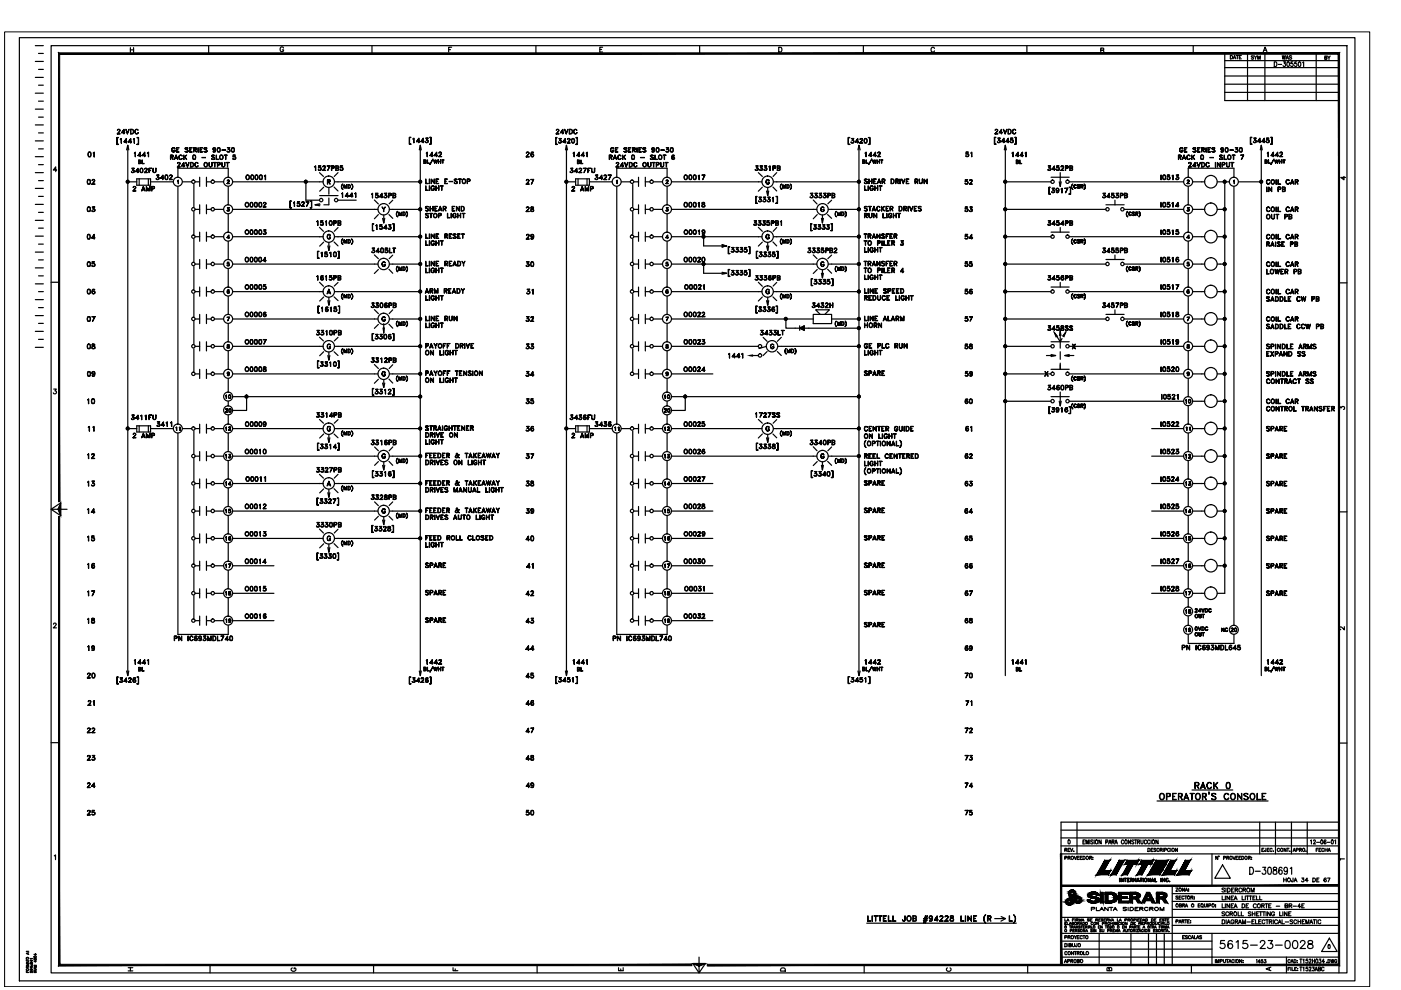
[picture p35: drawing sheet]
<svg xmlns="http://www.w3.org/2000/svg" width="297mm" height="210mm" viewBox="0 0 297 210" stroke-linecap="round" stroke-linejoin="round" font-family="sans-serif">
<g fill="none" stroke="#000" stroke-width=".25">
<path d="M4.1 8h283.2v200h-283.2zM7.5 19.8h1.7M7.5 16.4h1.7M7.5 13h1.7M7.5 9.7h1.7M8.2 18.1h1M8.2 14.7h1M8.2 11.3h1M10.8 9.7h274.8v196.6h-274.8zM27.6 10.1v1M27.6 10.6h.7M28.3 10.1v1"/>
<path d="M44.2 9.7v1.6M60.1 10.2a.37 .37 0 0 0-.4-.3 .37 .37 0 0 0-.3 .4v.3a.36 .36 0 0 0 .4 .4 .36 .36 0 0 0 .3-.4h-.2M78.9 9.7v1.6M95.1 10.5h.4M95.8 10h-.7v1M113.6 9.7v1.6M127.2 10.5h.4M127.8 10h-.6v1h.6M148.3 9.7v1.6M165.1 10h.3a.54 .54 0 0 1 .4 .5 .54 .54 0 0 1-.4 .5h-.3zM183 9.7v1.6M198.1 10.3a.37 .37 0 0 0-.4-.3 .37 .37 0 0 0-.3 .4v.3a.37 .37 0 0 0 .3 .3 .37 .37 0 0 0 .4-.2"/>
<path d="M217.7 9.7v1.6M233.4 10.7l.5-.1 .1-.3-.6-.1v1l.6-.1v-.4h-.2M253 9.7v1.6M259.7 19.6h24.2M259.7 17.9h24.2M259.7 16.1h24.2M259.7 14.3h24.2M259.7 12.9h24.2M260.9 11.8a.37 .37 0 0 1 .4 .3 .37 .37 0 0 1-.4 .4zM261.5 12.5l.2-.7 .3 .7M261.6 12.3h.3M262.1 11.8h.5"/>
<path d="M262.3 11.8v.7M262.8 12.1h.2M263.2 11.8h-.4v.7h.4M264.5 11.3v10M265.8 11.9h-.5l.5 .4-.1 .2-.4-.1M265.9 11.8l.3 .4v.4M266.5 11.8l-.3 .4M266.7 12.6v-.8l.2 .8 .3-.8v.8M267.8 11l.4-1 .4 1M268 10.7h.5M268.2 11.3v10M270.2 13.1a.51 .51 0 0 1 .5 .5 .51 .51 0 0 1-.5 .5z"/>
<path d="M271 13.7h.7M271.9 11.8l.1 .8 .2-.8 .2 .8 .1-.8M272.1 13.1h.4l-.2 .4a.3 .3 0 0 1 .3 .4 .3 .3 0 0 1-.6 0M272.7 12.6l.2-.8 .3 .8M272.8 12.3h.3M273 13.2l.1-.1a.58 .58 0 0 1 0 1l-.3-.4zM273.9 11.9l-.5-.1-.1 .2 .5 .2 .1 .2-.2 .2-.4-.2M274.1 13.1h-.4v.4a.3 .3 0 0 1 .4 .1 .3 .3 0 0 1 0 .4 .3 .3 0 0 1-.5-.1M274.9 13.1h-.4v.4a.3 .3 0 0 1 .4 .1 .3 .3 0 0 1 0 .4 .3 .3 0 0 1-.5-.1M275.4 13.2l.1-.1a.58 .58 0 0 1 0 1l-.2-.4zM276.2 13.3l.2-.2v1M279.1 11.3v10"/>
<path d="M280.9 12.2h.4v-.3h-.4v.7l.4-.1-.1-.3M281.5 11.9l.3 .3v.4M282 11.9l-.2 .3M283.9 11.3h-24.2v10h24.2M7.5 39.9h1.7M7.5 36.6h1.7M7.5 33.2h1.7M7.5 29.9h1.7M7.5 26.5h1.7M7.5 23.1h1.7M8.2 38.3h1M8.2 34.9h1"/>
<path d="M8.2 31.6h1M8.2 28.2h1M8.2 24.8h1M8.2 21.4h1M12 36.1h-.7l.5-.7v1M18.6 38.1a.5 .5 0 0 1 .6 .3 .5 .5 0 0 1-.3 .7l-.4-.2zM18.6 39h.5M18.6 38.2h.5M18.7 38.1l-.2 .4 .2 .5M18.8 32.3l.1-.1a.53 .53 0 0 1 .4 .6 .53 .53 0 0 1-.4 .5l-.3-.5zM18.8 33.1h.4M18.8 32.3h.4"/>
<path d="M18.8 32.3l-.1 .4 .1 .5M19 38.1l.1 .4-.1 .5M19.1 32.3l.2 .4-.2 .5M19.5 39l.7 .1h-.7l.5-.8-.1-.2-.4 .2 .1-.2 .3-.1 .2 .3-.6 .8M19.8 32.4l.2-.2v1.1l-.1-1zM24.8 29.2h.3h-.3v1.4h.3h-.3zM24.9 28.3l.6 .1h-.7l.6-.8-.3-.1-.2 .1a.28 .28 0 0 1 .3-.2 .28 .28 0 0 1 .2 .3l-.5 .7M25.5 29.5l.2-.1v.9v-.9zM25.8 28.1h.7h-.7l.5-.7v1l-.1-.9-.4 .6M26.3 30l.7 .1h-.7l.5-.7v.9v-.8l-.5 .6M26.7 27.4l.3 .9 .4-.9-.4 1zM26.8 31.8l.3-1 .2 1"/>
<path d="M27.1 38.6h1.9M27.1 30.8v112.4M27.3 30l.6 .1h-.7l.5-.7v.9v-.8l-.4 .6M27.7 27.4a.51 .51 0 0 1 .6 .5 .51 .51 0 0 1-.6 .5zM27.7 27.5a.46 .46 0 0 1 .6 .4 .46 .46 0 0 1-.6 .4zM27.9 36.5l.1 .1M28.1 36.1h.3v.2M28.1 36a.31 .31 0 0 1 .4 .3 .31 .31 0 0 1-.4 .3l-.2-.2 .3 .2 .2-.2M28.2 36.1l.2 .2-.2 .3M28.3 29.5l.2-.1v.9l-.1-.9zM28.4 35.7h-.5h.5l-.3 .4M28.4 35.7l-.3 .4"/>
<path d="M28.7 27.5l.3-.1 .3 .2a.34 .34 0 0 0-.4-.1 .34 .34 0 0 0-.2 .3v.2a.33 .33 0 0 0 .2 .3 .33 .33 0 0 0 .4-.2 .42 .42 0 0 1-.6 .2 .42 .42 0 0 1 0-.7zM28.7 32.2v1v-.8l-.2 .1zM28.8 36.4h.7h-.8l.6-.7v.9l-.1-.8-.4 .6M29 37.9h2.9v1.4h-2.9zM29 29.2h.4v1.4h-.4h.3v-1.4zM29.3 33h.7h-.7l.5-.8v1l-.1-.8-.4 .6M29.4 33.9l.5 .2-.2 .2 .2 .1-.1 .3h-.4zM29.5 34l.3 .1v.2h-.3l.3 .1v.2l-.3 .1zM29.5 37.9v1.4M29.8 35.7a.43 .43 0 0 1 .5 .4 .43 .43 0 0 1-.5 .5l-.1-.4zM29.8 36.5h.4M29.8 35.8h.4"/>
<path d="M29.9 35.7l-.2 .4 .2 .5M30.1 35.7l.2 .4-.2 .5M30.1 33.9v.8h.5h-.5zM30.2 33h.7h-.7l.5-.8v1l-.1-.8-.4 .6M30.4 39.5l.4 1-.4-.8-.4 .8zM30.6 36.6h.6h-.6l.6-.7-.2-.2-.4 .1 .4-.1 .2 .2-.6 .7M31 39.5l.4 .9 .4-.9v1v-.7l-.4 .7-.3-.7-.1 .7zM31.2 32.5l.3-.3v1v-.8zM31.5 37.9v1.4M31.6 35.7h.5h-.5v.9zM31.6 36.1h.3l-.3 .1M31.9 38.6h4.8"/>
<path d="M32.2 40l.4-.1 .1-.2-.5-.1-.1 .9v-1l.6 .1v.3l-.5 .1M32.4 35.7l.1 .7 .2 .2 .3-.1 .1-.8-.2 .9-.4-.1zM33.1 37.9l.2 .1M33.4 37.5a.31 .31 0 0 1 .3 .3 .31 .31 0 0 1-.2 .3 .31 .31 0 0 1-.4-.2M33.5 37.5l.2 .2-.2 .3M33.7 37.2l-.5-.1h.5l-.3 .4M33.7 37.1l-.3 .4 .3 .2M33.7 37.8l-.2 .2-.4-.1M34.1 37.8h.6h-.7l.5-.7v1v-.9l-.4 .6M35.1 37.2a.45 .45 0 0 1 .5 .4 .45 .45 0 0 1-.5 .4l-.1-.3zM35.1 38h.4M35.1 37.2h.4"/>
<path d="M35.1 37.2l-.1 .3 .1 .5M35.4 37.2l.2 .3-.2 .5M35.9 38l.6 .1h-.6l.5-.7-.1-.2-.4 .1 .4-.2 .2 .2-.1 .2-.5 .6M36.2 33.3h.5v-.3l-.5-.1v.9v-.9l.5 .1v.3l-.5 .1M36.4 33.4l.3 .4-.3-.4M36.5 31.4l.4-.1 .2 .2a.37 .37 0 0 0-.4-.1 .37 .37 0 0 0-.3 .3v.2a.32 .32 0 0 0 .4 .3 .32 .32 0 0 0 .3-.3h-.2h.2a.36 .36 0 0 1-.3 .4 .36 .36 0 0 1-.4-.4zM37.1 33.6h.5M37.3 32.9l.4 .9-.4-.8-.3 .8zM37.4 31.3h.6l-.5 .1v.8h.5h-.6zM37.5 31.7h.3l-.3 .1M37.6 35.3l.6 .1h-.6l.5-.7-.1-.2-.4 .1a.29 .29 0 0 1 .3-.2 .29 .29 0 0 1 .3 .3l-.6 .7M37.6 38.3l.2-.1v.7v-.6z"/>
<path d="M37.7 37.6v-1.9h10.7v1.9M37.7 39.5v50.4M38 33l.4-.1 .3 .2a.37 .37 0 0 0-.4-.2 .37 .37 0 0 0-.3 .3v.3a.37 .37 0 0 0 .3 .3 .37 .37 0 0 0 .4-.2 .38 .38 0 0 1-.5 .2 .38 .38 0 0 1-.3-.3zM38.7 38.6h1.9M38.9 32.9l.1 .9zM39 34.4l-.1 1v-.8l-.4 .6h.7h-.7zM39.2 33.3l.4 .5-.4-.5M39.2 31.4l.3-.1 .4 .1h-.6l.5 .5v.3l-.6-.1h.6v-.2l-.5-.2zM39.4 34.4l.4 .8 .3-.8-.3 1zM39.5 32.9l-.5 .6zM40.2 31.3h.6l-.5 .1v.8h.5h-.6zM40.3 31.7h.2l-.2 .1"/>
<path d="M40.4 34.4h.3a.53 .53 0 0 1 .3 .5 .53 .53 0 0 1-.3 .5h-.3zM40.4 34.5h.3a.47 .47 0 0 1 .3 .4 .47 .47 0 0 1-.3 .4h-.3zM41 32.9a.43 .43 0 0 1 .5 .4 .43 .43 0 0 1-.5 .5l-.1-.4zM41 33.7h.4M41 33h.4M41 32.9l-.1 .4 .1 .5M41.1 31.7h.5v-.3h-.5v.8v-.9l.6 .2-.1 .2-.5 .1M41.1 39.1v4.8M41.3 32.9l.1 .4-.1 .5M41.4 31.8l.3 .4-.3-.4M41.4 38.6h.9M41.4 34.6l.4-.2 .2 .3-.2-.2a.45 .45 0 0 0-.5 .3 .45 .45 0 0 0 .3 .5l.4-.1-.2 .2a.52 .52 0 0 1-.5-.3 .52 .52 0 0 1 .1-.5z"/>
<path d="M42 31.3v.9zM42.3 37.6v1.9M42.4 31.3h.6l-.5 .1v.8h.5h-.6zM42.5 31.7h.3l-.3 .1M42.8 33.4h.8zM43.3 31.4l.2-.1 .4 .1h-.6v.2l.5 .2 .1 .3-.3 .1-.3-.1a.31 .31 0 0 0 .3 .1 .31 .31 0 0 0 .2-.3l-.5-.2zM43.3 34.6l.2-.2a.45 .45 0 0 1 .5 .5 .45 .45 0 0 1-.6 .4l-.1-.3zM43.8 38.6h.9M43.8 37.6v1.9M44.3 34.4l.1 .7 .2 .2 .3-.1 .1-.8v.7l-.3 .3-.3-.2zM44.9 33l.2-.1 .4 .1-.4-.1-.2 .2a.54 .54 0 0 1 .5 .7l-.5-.1h.6l-.1-.2-.4-.3zM45.2 31.7l.2 .2 .3-.2"/>
<path d="M45.2 31.5l.2-.1 .3 .1M45.2 34.4l.6 .1zM45.2 32.2h.4M45.4 31.4l-.2 .2 .2 .3M45.5 38.6h1.9M45.5 34.5l.1 .9zM45.5 31.4l.2 .2-.1 .6M45.7 31.7l-.2 .2-.3-.2a.29 .29 0 0 1 .2-.4 .29 .29 0 0 1 .3 .3l-.1 .6-.4-.1 .1 .1M45.7 31.6l-.2 .3M45.8 32.9l.1 .9h.5h-.6zM46.1 34.4h.4l.2 .2-.1 .3-.5 .1 .4-.1 .2-.2-.2-.2h-.4v.9zM46.2 31.4a.43 .43 0 0 1 .5 .4 .43 .43 0 0 1-.5 .4l-.1-.3z"/>
<path d="M46.2 32.2h.4M46.2 31.4h.4M46.2 31.4l-.1 .3 .1 .5M46.5 31.4l.2 .3-.2 .5M47 34.4l.1 .7 .2 .2 .3-.1 .1-.8v.7l-.3 .3-.3-.2zM47 31.8l.8 .1zM47.5 32.9h.6zM47.8 32.9v.9l.1-.9M48 34.4l.6 .1zM48.2 38.9h.4h-.5l.5-.4v-.2h-.4l.3-.1 .1 .2-.4 .5M48.2 32.1l.1 .1M48.2 34.5l.1 .9z"/>
<path d="M48.4 39.5v3.9M48.4 31.7a.32 .32 0 0 1 .4 .2 .32 .32 0 0 1-.3 .4 .32 .32 0 0 1-.4-.2l.4 .1 .2-.2M48.6 31.7l.1 .2-.1 .3M48.7 31.4l-.5-.1h.5l-.3 .4M48.7 31.3l-.3 .4 .3 .2M49.2 31.4a.43 .43 0 0 1 .5 .4 .43 .43 0 0 1-.5 .4l-.1-.3zM49.2 32.2h.4M49.2 31.4h.4M49.2 31.4l-.1 .3 .1 .5M49.4 38.6h19.1M49.4 33.7l.1 .1M49.5 31.4l.2 .3-.2 .5"/>
<path d="M49.7 33.2l.3 .3-.3 .3M50 33.4l-.3-.2-.3 .1v-.4h.5h-.4l-.1 .3a.34 .34 0 0 1 .5 .1 .34 .34 0 0 1-.1 .5 .34 .34 0 0 1-.4-.2M50 33.6l-.3 .2-.3-.2M52.2 37.2a.44 .44 0 0 1 .7 .4 .44 .44 0 0 1-.6 .4l-.2-.3zM53.3 37.2a.45 .45 0 0 1 .5 .4 .45 .45 0 0 1-.5 .4l-.2-.3zM53.3 38h.3M53.3 37.2h.3M53.3 37.2l-.1 .3 .1 .5M53.6 37.2l.2 .3-.2 .5M54.1 37.3l.1-.1a.45 .45 0 0 1 .5 .4 .45 .45 0 0 1-.5 .4zM54.2 38h.4M54.2 37.2h.4"/>
<path d="M54.3 37.2l-.2 .3 .2 .5M54.5 37.2l.2 .3-.2 .5M55.1 37.2a.48 .48 0 0 1 .6 .3 .48 .48 0 0 1-.3 .6l-.4-.2zM55.1 38h.4M55.1 37.2h.4M55.2 37.2l-.2 .3 .2 .5M55.5 37.2l.1 .3-.1 .5M56 37.3l.3-.2v1l-.1-.9zM64.9 38.6v3.8h2.9M66.7 35.3l.2-.1v.9v-.9zM67.5 36l.1 .1M67.7 36.6l.9 .8"/>
<path d="M67.9 35.5l.2 .3-.2 .3M68.1 35.7l-.2-.2-.4 .1 .1-.4h.4h-.4v.3a.34 .34 0 0 1 .5 .1 .34 .34 0 0 1-.1 .5 .34 .34 0 0 1-.5-.1M68.1 35.9l-.2 .2-.4-.1M68.5 36.1h.5h-.6l.6-.6-.2-.3-.3 .1 .3-.1 .2 .3-.5 .6M68.6 39.7l-.8 .8M69.5 38.6l.4-.1v-.3l-.4-.1-.1 1v-1l.6 .1-.1 .4h-.4M69.7 38.6l.3 .5zM69.7 39.8v1.4M69.9 35.2l-.4 .9 .5-.9h-.7h.6M70.4 35.6h.4l.1-.3-.5-.1-.1 .9v-.9h.6v.4l-.5 .1M70.8 39.7l.9 .8M71 38.6h18.1"/>
<path d="M71.2 35.6h.5v-.4h-.5v.9h.5v-.4h-.5M71.6 35.6l.2 .2v.3h-.6v-.9h.6v.3l-.2 .2M71.7 36.6l-.8 .8M72.1 36l.2 .1M72.5 35.5l.2 .3-.2 .3M72.6 39h.1a.76 .76 0 0 0 0 1.2 .73 .73 0 0 1-.1-1.2zM72.7 35.7l-.2-.2-.4 .1 .1-.4h.4h-.4v.3a.34 .34 0 0 1 .5 .1 .34 .34 0 0 1-.1 .5 .34 .34 0 0 1-.5-.1M72.7 35.9l-.2 .2-.4-.1M72.9 39.1l.3 .7 .3-.7v.8l-.1-.6-.2 .6-.2-.6-.1 .6zM73.8 39.1h.2a.41 .41 0 0 1 .3 .4 .41 .41 0 0 1-.3 .4h-.2zM73.8 39.2h.2a.36 .36 0 0 1 .2 .4 .36 .36 0 0 1-.4 .3zM74.5 39a.7 .7 0 0 1 0 1.2 .76 .76 0 0 0 0-1.2z"/>
<path d="M86.8 29.1h.3l-.3 .1v1.4h.3h-.3zM87.5 29.4l.3-.1v1l-.1-.9zM88.3 30h.7h-.7l.5-.7v1v-.9l-.5 .6M88.9 31.8l.2-1 .2 1M89.1 30.8v112.4M89.3 30h.6h-.7l.5-.7v1v-.9l-.4 .6M89.9 33.9l.4 .1v.2h-.4M89.9 34.3h.4v.3h-.4M90.2 34.3l.1-.2v-.2h-.4v.7M90.2 34.2l.1 .2v.2h-.4M90.2 30.1l.1 .1M90.3 38v.9h.5h-.5z"/>
<path d="M90.3 39.4v.9l.5 .1h-.5zM90.4 32.5l.2-.3v1v-.8zM90.6 33.9v.7h.4h-.4zM90.6 29.7l.2 .2-.2 .3M90.7 29.3h-.4h.5l-.4 .4h.3a.33 .33 0 0 1 0 .5 .33 .33 0 0 1-.5-.1M90.7 29.3l-.3 .4 .4 .2M90.8 30l-.3 .2-.3-.1M91 38l.1 .9zM91 39.4l.1 1zM91.1 29.1h.3v1.5h-.3h.3v-1.4zM91.2 33h.7h-.8l.6-.8v1l-.1-.8-.4 .6M91.4 38l.6 .8 .1-.8v.9l-.6-.8-.1 .8z"/>
<path d="M91.5 39.5l.4-.1 .2 .3a.38 .38 0 0 0-.5-.2 .38 .38 0 0 0-.2 .5 .31 .31 0 0 0 .3 .3 .31 .31 0 0 0 .3-.1l-.1-.3h.2a.39 .39 0 0 1-.5 .5 .39 .39 0 0 1-.2-.6zM91.8 33.7l-.7 1.2zM91.9 33.9l.3 .6 .1-.6 .2 .6 .3-.6-.3 .7-.2-.6-.1 .6zM92.1 33h.7h-.7l.5-.8v1l-.1-.8-.4 .6M92.4 39.4l.1 1zM92.5 38h.5h-.5v.9h.5h-.5zM92.5 39.9h.5M92.5 38.4h.3l-.3 .1M93 34.6v-.7v.7M93 34.2h.4M93 34.3h.4M93 39.4v1z"/>
<path d="M93 33.2h.6h-.6l.6-.7-.2-.2-.4 .2 .1-.2 .3-.1 .2 .3-.6 .7M93.3 39.4h.6zM93.4 33.9v.7v-.7M93.6 39.4l.1 1zM93.6 33.9h.5zM93.9 33.9v.7zM94.3 38h.6h-.5v.9h.5h-.6zM94.4 38.4h.2l-.2 .1M95.2 38.5h.8zM96.3 38.1l.2-.1 .4 .1h-.5l.1 .2 .4 .3v.3h-.5l-.1-.1h.6v-.2l-.5-.3zM97.2 38h.6zM97.5 38v.9z"/>
<path d="M98.1 38.1a.43 .43 0 0 1 .6 0 .43 .43 0 0 1 0 .6 .43 .43 0 0 1-.6 .1zM99.1 38.4h.5v-.4h-.5v.9v-.9h.5v.4l-.5 .1M111.6 39l.6 .1h-.7l.6-.8-.1-.2-.4 .2 .1-.2 .3-.1 .2 .3-.6 .8M111.6 32.3l.4-.1 .2 .3-.6 .7 .6 .1h-.7l.6-.8-.1-.2h-.3l-.1 .2zM112.6 33l.2 .2 .3-.2M112.6 32.9l.2-.2 .3 .2M112.7 32.3h.4M112.7 32.3l-.1 .6 .2 .3M112.8 32.7l-.2 .2M112.9 32.7l.2 .2-.2 .3M113 32.3l.1 .1-.2-.2a.49 .49 0 0 0-.4 .6 .49 .49 0 0 0 .5 .4 .32 .32 0 0 0 .1-.5 .32 .32 0 0 0-.5 .1M113.1 38l-.5 1.1 .6-1.1h-.7l.6 .1"/>
<path d="M117.8 29.2h.3h-.2v1.4h.2h-.3zM117.9 28.3l.6 .1h-.6l.5-.7-.1-.2-.4 .1 .4-.2 .2 .2-.1 .2-.5 .6M118.4 30.2l.2 .1M118.7 29.7a.32 .32 0 0 1 .3 .3 .32 .32 0 0 1-.2 .3 .32 .32 0 0 1-.4-.2l.4 .2 .2-.2M118.8 29.8l.2 .2-.2 .3M118.9 28.1h.6h-.7l.5-.7v1v-.9l-.4 .6M119 29.4h-.5h.5l-.3 .4M119 29.4l-.4 .4 .4 .2M119.4 30l.6 .1h-.7l.5-.7v.9v-.8l-.4 .6M119.7 27.4l.4 .9 .3-.9-.3 1zM119.9 31.8l.2-1 .2 1M120.1 38.6h1.9"/>
<path d="M120.1 30.8v112.4M120.4 29.4h.3l.2 .2-.6 .7h.6h-.6l.5-.7v-.2h-.3l-.2 .2zM120.7 27.4h.3a.51 .51 0 0 1 .4 .5 .51 .51 0 0 1-.4 .5h-.3zM120.8 27.5a.46 .46 0 0 1 .5 .4 .46 .46 0 0 1-.5 .4zM120.9 36.5l.2 .1M121.2 36a.32 .32 0 0 1 .3 .3 .32 .32 0 0 1-.3 .3 .32 .32 0 0 1-.3-.2l.3 .2 .3-.2M121.2 29.5l.1-.1a.45 .45 0 0 1 .5 .5 .45 .45 0 0 1-.5 .4zM121.3 36.1l.2 .2-.2 .3M121.3 30.2h.4M121.3 29.4h.4M121.4 29.4l-.2 .4 .2 .5M121.4 35.7h-.4h.5l-.3 .4"/>
<path d="M121.4 35.7l-.3 .4 .4 .2M121.5 32.5l.3-.3v1l-.1-.8zM121.6 29.4l.2 .4-.2 .5M121.7 27.5l.4-.1 .2 .2a.39 .39 0 0 0-.5 0 .39 .39 0 0 0 0 .6 .39 .39 0 0 0 .5-.1 .43 .43 0 0 1-.6 .2 .43 .43 0 0 1 0-.7zM121.8 36.4h.7h-.7l.5-.7v.9v-.8l-.5 .6M122 37.9h3v1.4h-3zM122.1 29.2h.3v1.4h-.3h.3v-1.4zM122.3 33h.7h-.7l.5-.8v1v-.8l-.5 .6M122.4 33.9l.5 .1v.3h-.2l.2 .1v.3h-.5zM122.5 34l.4 .1v.2h-.4l.4 .1v.2l-.4 .1zM122.6 37.9v1.4M122.8 36.6h.6h-.7l.6-.7-.2-.2-.3 .1 .3-.1 .2 .2-.5 .7"/>
<path d="M123.1 33.9l.1 .8h.4h-.5zM123.3 33h.6h-.7l.5-.8v1v-.8l-.4 .6M123.4 39.5l.4 1-.4-.8-.3 .8zM124.1 39.5l.4 .9 .3-.9v1v-.7l-.3 .7-.4-.7v.7zM124.2 35.7l-.4 .9 .5-.9h-.6h.5M124.3 32.5l.2-.3v1v-.8zM124.5 37.9v1.4M124.6 35.7h.6h-.5v.9zM124.7 36.1h.2l-.2 .1M125 38.6h4.8M125.2 40l.5-.1v-.3h-.5v.9v-1l.5 .1v.4h-.5M125.4 35.7l.1 .8 .2 .1 .3-.1 .1-.8v.7l-.2 .2-.4-.1z"/>
<path d="M126.2 37.9l.1 .1M126.4 37.5a.31 .31 0 0 1 .4 .3 .31 .31 0 0 1-.3 .3 .31 .31 0 0 1-.3-.2M126.6 37.5l.1 .2-.1 .3M126.7 37.2l-.5-.1h.5l-.3 .4M126.7 37.1l-.3 .4 .3 .2M126.7 37.8l-.2 .2-.3-.1M127.1 37.8h.7h-.7l.5-.7v1v-.9l-.5 .6M128.1 38l.6 .1h-.7l.6-.7-.2-.2-.3 .1a.29 .29 0 0 1 .3-.2 .29 .29 0 0 1 .2 .3l-.5 .7M129.2 33.3h.5l.1-.3-.6-.1v.9v-.9l.6 .1v.3l-.6 .1M129.5 33.4l.3 .4-.3-.4M129.5 37.1l-.4 1 .5-1h-.7l.6 .1M129.6 31.4l.3-.1 .2 .2a.34 .34 0 0 0-.3-.2 .34 .34 0 0 0-.3 .4v.2a.3 .3 0 0 0 .3 .3 .3 .3 0 0 0 .3-.3h-.2h.2a.34 .34 0 0 1-.3 .4 .34 .34 0 0 1-.3-.4z"/>
<path d="M130.1 33.6h.5M130.4 32.9l.4 .9-.4-.8-.4 .8zM130.5 31.4l.5-.1h-.5v.9M130.5 31.7h.3l-.3 .1M130.5 32.2h.5zM130.6 35.3l.7 .1h-.7l.5-.8-.2-.1-.3 .2a.28 .28 0 0 1 .3-.3 .28 .28 0 0 1 .3 .3l-.6 .7M130.7 38.3l.2-.1v.7l-.1-.6zM130.8 37.6v-1.9h10.6v1.9M130.8 39.5v50.4M131.1 33l.3-.1 .3 .2a.34 .34 0 0 0-.4-.2 .34 .34 0 0 0-.3 .3v.3a.34 .34 0 0 0 .3 .3 .34 .34 0 0 0 .4-.2 .35 .35 0 0 1-.4 .2 .35 .35 0 0 1-.3-.3zM131.7 38.6h2M132 32.9v.9z"/>
<path d="M132 34.4v1v-.8l-.4 .6h.6h-.7zM132.2 33.3l.4 .5-.4-.5M132.4 31.4h.5h-.4l-.2 .1a.57 .57 0 0 1 .5 .7l-.5-.1a.31 .31 0 0 0 .3 .1 .31 .31 0 0 0 .2-.3l-.5-.3zM132.4 34.4l.4 .8 .3-.8-.3 1zM132.6 32.9l-.6 .6zM133.2 31.3h.6l-.5 .1v.8h.5h-.6zM133.3 31.7h.3l-.3 .1M133.4 34.4a.51 .51 0 0 1 .7 .5 .51 .51 0 0 1-.7 .5zM133.5 34.5a.44 .44 0 0 1 .5 .4 .44 .44 0 0 1-.5 .4zM134 32.9a.43 .43 0 0 1 .5 .4 .43 .43 0 0 1-.5 .5l-.1-.4zM134 33.7h.4M134 33h.4"/>
<path d="M134.1 32.9l-.2 .4 .2 .5M134.2 31.7h.4v-.3h-.4l-.1 .8v-.9l.6 .1-.1 .3-.4 .1M134.2 39.1v4.8M134.4 32.9l.1 .4-.1 .5M134.4 31.8l.3 .4-.2-.4M134.4 38.6h1M134.5 34.6l.3-.2 .2 .3a.34 .34 0 0 0-.3-.2 .34 .34 0 0 0-.3 .3v.2a.34 .34 0 0 0 .3 .3 .34 .34 0 0 0 .3-.1 .34 .34 0 0 1-.4 .2 .34 .34 0 0 1-.2-.4zM135 31.3l.1 .9zM135.4 37.6v1.9M135.5 31.3h.5l-.5 .1v.8h.5h-.5zM135.5 31.7h.3l-.3 .1M135.8 33.4h.8z"/>
<path d="M136.3 31.4l.2-.1 .4 .1h-.4l-.2 .1a.51 .51 0 0 1 .5 .7l-.5-.1 .5 .1a.47 .47 0 0 0-.5-.6zM136.8 38.6h1M136.8 37.6v1.9M137.3 34.4l.2 .8 .1 .1 .4-.2v-.7v.7l-.3 .3-.4-.3zM137.9 33l.2-.1 .5 .1-.5-.1-.1 .2a.63 .63 0 0 1 .5 .7l-.6-.1a.33 .33 0 0 0 .4 .1 .33 .33 0 0 0 .2-.3zM138.2 31.7l.3 .2 .2-.2M138.2 31.5l.3-.1 .2 .1M138.3 32.2h.3M138.3 34.4l.6 .1zM138.4 31.4l-.2 .2 .2 .3M138.5 38.6h2M138.6 31.4l.1 .2-.1 .6"/>
<path d="M138.6 34.5v.9v-.9M138.7 31.7l-.1 .2a.3 .3 0 0 1-.4-.1 .3 .3 0 0 1 .1-.4 .3 .3 0 0 1 .4 0v.7l-.2 .1-.3-.1 .1 .1M138.7 31.6l-.1 .3M138.9 32.9v.9h.5h-.5zM139.1 34.4h.5l.1 .2v.3l-.5 .1 .4-.1 .1-.2-.1-.2h-.4v.9zM139.2 31.4a.43 .43 0 0 1 .6 .4 .43 .43 0 0 1-.6 .4l-.1-.3zM139.2 32.2h.4M139.2 31.4h.4M139.3 31.4l-.2 .3 .2 .5M139.6 31.4l.1 .3-.1 .5M140.1 31.8l.7 .1zM140.1 34.4v.7l.2 .2 .3-.1 .1-.8v.7l-.3 .3-.3-.2z"/>
<path d="M140.6 32.9h.6zM140.8 32.9v.9l.1-.9M141 34.4l.6 .1zM141.2 38.9h.5h-.5l.4-.5-.1-.2-.3 .1 .3-.1 .1 .2-.4 .5M141.2 32.1l.2 .1M141.3 34.5v.9v-.9M141.4 31.7h.3l.1 .2M141.4 31.7a.32 .32 0 0 1 .4 .2 .32 .32 0 0 1-.2 .4 .32 .32 0 0 1-.4-.2l.4 .1 .2-.2M141.4 39.5v3.9M141.6 31.7l.2 .2-.2 .3M141.7 31.4l-.4-.1h.5l-.4 .4M141.7 31.3l-.3 .4"/>
<path d="M142.2 31.4a.43 .43 0 0 1 .6 .4 .43 .43 0 0 1-.6 .4l-.1-.3zM142.2 32.2h.4M142.4 38.6h19.1M142.5 33.6l.2 .2 .3-.2M142.5 33.5l.2-.2 .3 .2M142.6 33h.3M142.6 31.4l.1 .3-.1 .5M142.6 32.9l-.1 .1a.48 .48 0 0 0 .2 .8M142.6 31.4a.44 .44 0 0 0-.5 .2 .44 .44 0 0 0 .2 .6M142.7 33.3l-.2 .2M142.8 33.3l.2 .2-.2 .3M142.9 32.9l.1 .1-.2-.1a.45 .45 0 0 0-.4 .5 .45 .45 0 0 0 .5 .4 .3 .3 0 0 0 .1-.4 .3 .3 0 0 0-.4-.1l-.1 .1"/>
<path d="M145.1 37.2a.44 .44 0 0 1 .7 .4 .44 .44 0 0 1-.6 .4l-.2-.3zM146.2 37.2a.45 .45 0 0 1 .5 .4 .45 .45 0 0 1-.5 .4l-.1-.3zM146.2 38h.4M146.2 37.2h.4M146.2 37.2l-.1 .3 .1 .5M146.5 37.2l.1 .3-.1 .5M147.1 37.2a.45 .45 0 0 1 .5 .4 .45 .45 0 0 1-.5 .4l-.1-.3zM147.1 38h.4M147.1 37.2h.4M147.2 37.2l-.2 .3 .2 .5M147.4 37.2l.2 .3-.2 .5M148 37.3l.3-.2v1l-.1-.9z"/>
<path d="M149.4 37.1l-.4 1 .5-1h-.7l.6 .1M160.1 36l.2 .1M160.5 35.6l.2 .2-.2 .3M160.7 35.2h-.5h.5l-.2 .3a.34 .34 0 0 1 .2 .6 .34 .34 0 0 1-.6-.1M160.7 35.2l-.3 .4 .3 .2M160.7 35.9l-.2 .2-.4-.1M160.8 36.6l.8 .8M161.1 36l.1 .1M161.5 35.6l.1 .2-.1 .3M161.6 35.2h-.5h.5l-.2 .3a.32 .32 0 0 1 .2 .6 .32 .32 0 0 1-.6-.1h.1M161.6 35.2l-.3 .4 .3 .2M161.6 35.9l-.2 .2-.3-.1"/>
<path d="M161.6 39.7l-.8 .8M162 36l.1 .1M162.4 35.6l.2 .2-.2 .3M162.5 38.2l.4-.1 .2 .2a.37 .37 0 0 0-.4-.2 .37 .37 0 0 0-.3 .3v.3a.32 .32 0 0 0 .4 .3 .32 .32 0 0 0 .3-.3l-.2-.1h.2a.36 .36 0 0 1-.3 .5 .36 .36 0 0 1-.4-.4zM162.5 35.2h-.4h.5l-.3 .3a.32 .32 0 0 1 .2 .6 .32 .32 0 0 1-.5-.1M162.5 35.2l-.3 .4 .4 .2M162.6 35.9l-.3 .2-.3-.1M162.8 39.8v1.7M163 35.3l.3-.1v.9l-.1-.9zM163.9 39.7l.8 .8M163.9 35.6h.5v-.4h-.5v.9v-.9h.5v.4l-.5 .1M164 38.6h18.1"/>
<path d="M164.7 36.6l-.8 .8M164.8 35.6h.5v-.4h-.5v.9h.5v-.4h-.5M165.1 35.6l.3 .1v.4h-.6v-.9h.6v.4l-.3 .1M165.7 39a.76 .76 0 0 0 0 1.2 .73 .73 0 0 1 0-1.2zM166 39.1l.2 .7 .3-.7v.8v-.6l-.3 .6-.2-.6v.6zM166 39.9h.1M166.8 39.1h.3a.44 .44 0 0 1 0 .8h-.3zM166.9 39.2h.2a.36 .36 0 0 1 .2 .4 .36 .36 0 0 1-.4 .3M167.6 39a.76 .76 0 0 1 0 1.2 .87 .87 0 0 0 0-1.2zM179.8 29.2h.4h-.3v1.4h.3h-.4zM180.5 30.2l.1 .1M180.7 29.7a.32 .32 0 0 1 .3 .3 .32 .32 0 0 1-.2 .3 .32 .32 0 0 1-.4-.2l.4 .2 .2-.2"/>
<path d="M180.8 29.8l.2 .2-.2 .3M181 29.4h-.5h.5l-.3 .4M181 29.4l-.3 .4 .3 .2M181.4 30l.6 .1h-.6l.5-.7v.9l-.1-.8-.4 .6M181.9 31.8l.2-1 .3 1M182.1 30.8v112.4M182.4 29.4h.3l.2 .2-.6 .7h.6h-.6l.5-.7v-.2h-.3l-.2 .2zM183 34.2h.3v-.2l-.3-.1v.7h.3v-.3h-.3M183.2 34.2l.1 .4h-.4v-.7l.5 .1-.2 .3M183.3 38.1l.2-.1 .4 .1h-.6l.1 .2 .5 .3-.1 .3h-.3l-.2-.1a.3 .3 0 0 0 .3 .1 .3 .3 0 0 0 .2-.3l-.5-.3zM183.3 39.4v.9l.6 .1h-.6zM183.3 29.4a.45 .45 0 0 1 .6 .5 .45 .45 0 0 1-.6 .4l-.1-.4z"/>
<path d="M183.3 30.2h.4M183.3 29.4h.4M183.4 29.4l-.1 .4 .1 .5M183.4 32.5l.2-.3v1v-.8zM183.6 33.9l.1 .7h.4h-.5zM183.6 29.4l.2 .4-.2 .5M184.1 39.4v1zM184.1 29.2h.3v1.4h-.3h.3v-1.4zM184.2 38l.1 .9zM184.2 34.9l.6-1.2-.6 1.2M184.2 33h.7h-.7l.5-.8v1v-.8l-.5 .6M184.3 38.4h.5"/>
<path d="M184.3 38.5h.5M184.5 39.5l.4-.1 .2 .3a.37 .37 0 0 0-.5-.1 .37 .37 0 0 0 0 .5 .37 .37 0 0 0 .5 .1l-.2-.3h.2v.3a.45 .45 0 0 1-.7 0 .45 .45 0 0 1 .1-.7zM184.8 38l.1 .9zM185 33.9l.2 .6 .2-.6 .1 .6 .3-.6-.3 .7-.1-.6-.2 .6zM185.2 33h.6h-.7l.5-.8v1v-.8l-.4 .6M185.2 38h.6h-.5v.9h.5h-.6zM185.3 38.4h.2l-.2 .1M185.5 39.4v1zM185.5 39.9h.6M186 33.9v.7zM186 34.2h.4M186 34.3h.4"/>
<path d="M186.1 39.4v1zM186.1 33.2h.6h-.6l.5-.7-.2-.2-.3 .2 .1-.2h.4v.3l-.5 .6M186.1 38.7h.5M186.1 38.6h.5M186.4 38l.3 .9-.3-.8-.4 .8zM186.4 39.4h.6zM186.4 33.9l.1 .7zM186.6 39.4v1l.1-1M186.7 33.9h.5zM186.9 33.9v.7v-.7M187.1 38.4h.4v-.4h-.4l-.1 .9v-.9h.6l-.1 .4-.4 .1M187.3 38.5l.3 .4-.2-.4"/>
<path d="M188.9 38a.51 .51 0 0 1 .7 .4 .51 .51 0 0 1-.7 .5zM189 38a.46 .46 0 0 1 .5 .4 .46 .46 0 0 1-.5 .5zM189.9 38.4h.5v-.4h-.5v.9v-.9h.6l-.1 .4-.5 .1M190.2 38.5l.3 .4zM190.8 38v.9zM191.1 38l.4 .8 .4-.8-.4 .9zM192.2 38h.5h-.5v.9h.5h-.5zM192.2 38.4h.3l-.3 .1M194.1 38.4h.4v-.4h-.4l-.1 .9v-.9h.6l-.1 .4-.4 .1M194.3 38.5l.3 .4-.3-.4M194.9 38v.6l.3 .3 .3-.3 .1-.6v.6l-.2 .3-.5-.1zM195.9 38l.7 .8v-.8v.9l-.6-.8-.1 .8z"/>
<path d="M204.6 38.9l.2 .1M204.8 33.1l.1 .1M205 38.4l.2 .3-.2 .3M205.1 32.6l.3 .3-.3 .3M205.2 38.6l-.2-.2-.4 .1 .1-.4h.4h-.3l-.1 .3a.36 .36 0 0 1 .5 .1 .36 .36 0 0 1-.1 .5 .36 .36 0 0 1-.5-.2l.4 .2 .2-.2M205.4 32.8l-.3-.2-.3 .1 .1-.5h.4l-.4 .1v.3a.34 .34 0 0 1 .4 .1 .34 .34 0 0 1-.1 .5 .34 .34 0 0 1-.4-.2l.3 .2 .3-.2M205.6 39l.6 .1h-.7l.6-.8-.3-.2-.2 .2a.28 .28 0 0 1 .3-.2 .28 .28 0 0 1 .2 .2l-.5 .8M205.8 32.5l.2-.3v1v-.8zM210.8 29.1h.4l-.3 .1v1.4h.3h-.4zM211 28.3l.6 .1h-.7l.6-.7-.2-.2-.3 .1a.29 .29 0 0 1 .3-.2 .29 .29 0 0 1 .2 .3l-.5 .7M211.5 30.1l.1 .1M211.8 29.7l.2 .2-.2 .3"/>
<path d="M211.9 28.1h.7h-.8l.5-.7v1v-.9l-.4 .6M212 29.3h-.5h.5l-.3 .4h.3a.33 .33 0 0 1 0 .5 .33 .33 0 0 1-.5-.1M212 29.3l-.3 .4 .3 .2M212 30l-.2 .2-.3-.1M212.4 30h.7h-.8l.6-.7v1l-.1-.9-.4 .6M212.7 27.4l.4 .9 .4-.9-.4 1zM212.9 31.8l.2-1 .3 1M213.1 38.6h9.7M213.1 30.8v112.4M213.3 30h.7h-.7l.5-.7v1l-.1-.9-.4 .6M213.7 27.4h.4a.54 .54 0 0 1 .3 .5 .54 .54 0 0 1-.3 .5h-.4zM213.8 27.5h.3a.51 .51 0 0 1 0 .8h-.3z"/>
<path d="M214.2 30.1l.2 .1M214.5 32.5l.3-.3v1v-.8zM214.6 29.7l.2 .2-.2 .3M214.8 27.5l.3-.1 .2 .2a.34 .34 0 0 0-.3-.1 .34 .34 0 0 0-.3 .3v.2a.33 .33 0 0 0 .3 .4 .33 .33 0 0 0 .3-.3 .38 .38 0 0 1-.5 .3 .38 .38 0 0 1-.1-.6zM214.8 29.8l-.2-.1h-.4l.1-.4h.5h-.5v.4a.34 .34 0 0 1 .5 0 .34 .34 0 0 1-.1 .5 .34 .34 0 0 1-.5-.1M214.8 30l-.2 .2-.4-.1M215.1 29.1h.3v1.5h-.3h.3v-1.4zM215.4 33h.6h-.7l.6-.8v1l-.1-.8-.4 .6M215.5 33.9l.4 .2-.1 .2 .1 .2-.1 .2h-.3zM215.5 34l.4 .1v.2h-.4l.4 .1-.1 .3h-.3zM216.2 33.9v.8h.4h-.4zM216.3 33h.7h-.7l.5-.8v1l-.1-.8-.4 .6"/>
<path d="M217.3 32.5l.3-.3v1l-.1-.8zM222.2 36l.1 .1M222.4 39.7h.3h-.3v1.4l.3 .1h-.3zM222.5 35.6l.3 .2-.3 .3M222.7 35.2h-.4h.5l-.4 .4h.3a.33 .33 0 0 1 0 .5 .33 .33 0 0 1-.5-.1M222.7 35.2l-.3 .4 .4 .2M222.8 35.9l-.3 .2-.3-.1M222.8 37.6h3.9M223.1 35.8l.7 .1h-.7l.5-.7v.9l-.1-.8-.4 .6M223.5 39.9h-.4h.5l-.3 .4M223.5 39.9l-.3 .4 .4 .2M224 36l.2 .1"/>
<path d="M224.1 39.9l-.2 .3 .2 .3M224.3 39.9l.2 .3-.2 .6M224.4 35.5l.2 .3-.2 .3M224.6 35.7l-.2-.2-.4 .1 .1-.4h.4h-.4v.3a.34 .34 0 0 1 .5 .1 .34 .34 0 0 1-.1 .5 .34 .34 0 0 1-.5-.1M224.6 35.9l-.2 .2-.4-.1M224.6 38.6l.2 .9 .2-.9M224.8 36.6v2.9M225 36.1h.6h-.7l.6-.6-.2-.3-.3 .1 .3-.1 .2 .3-.5 .6M225.9 35.6h.5v-.4h-.5v.9v-.9h.5v.4l-.5 .1M226.4 39.9l-.5 1 .5-1h-.7h.7M226.7 39.7h.3v1.5h-.3l.2-.1v-1.4zM226.7 38.6h24.3"/>
<path d="M226.9 35.6h.4v-.4h-.4v.9h.4v-.4h-.4M227.2 35.6l.2 .1v.4h-.6v-.9h.6v.4l-.2 .1M227.4 39h.1a.76 .76 0 0 0 0 1.2 .73 .73 0 0 1-.1-1.2zM227.8 39.2l.2-.1 .2 .2a.3 .3 0 0 0-.4 0 .3 .3 0 0 0 0 .4 .3 .3 0 0 0 .4 0 .34 .34 0 0 1-.5 0 .34 .34 0 0 1 .1-.5zM228.5 39.2l.4 .1a.25 .25 0 0 0-.2-.1 .25 .25 0 0 0-.2 .2l.4 .4-.2 .1-.3-.1a.23 .23 0 0 0 .3 .1 .23 .23 0 0 0 .2-.3l-.4-.2zM229.2 39.1l.4 .1v.3l-.4 .1 .4-.2v-.2h-.4v.7zM229.4 39.6l.2 .3-.2-.3M229.8 39a.7 .7 0 0 1 0 1.2 .76 .76 0 0 0 0-1.2zM246.1 37.1l.1 1zM246.6 37.2a.48 .48 0 0 1 .6 .3 .48 .48 0 0 1-.3 .6l-.4-.2zM246.6 38h.4M246.6 37.2h.4"/>
<path d="M246.7 37.2l-.2 .3 .2 .5M247 37.2l.1 .3-.1 .5M247.5 37.9l.1 .1M247.9 37.5l.1 .2-.1 .3M248 37.7l-.2-.2h-.3v-.4h.5l-.4 .1-.1 .3a.33 .33 0 0 1 .5 0 .33 .33 0 0 1-.1 .5 .33 .33 0 0 1-.5-.1h.1M248 37.8l-.2 .2-.3-.1M248.5 37.3l.2-.2v1v-.9zM249.3 37.9l.2 .1M249.6 37.5a.31 .31 0 0 1 .3 .3 .31 .31 0 0 1-.4 .3l-.2-.2M249.7 37.5l.2 .2-.2 .3M249.9 37.2l-.5-.1h.5l-.3 .4M249.9 37.1l-.4 .4 .4 .2"/>
<path d="M249.9 33.3h.5v-.3l-.5-.1v.9v-.9l.5 .1v.3l-.5 .1M249.9 37.8l-.3 .2-.3-.1M250.1 33.4l.3 .4zM250.2 31.4l.4-.1 .2 .2a.37 .37 0 0 0-.4-.1 .37 .37 0 0 0-.3 .3v.2a.3 .3 0 0 0 .3 .3 .3 .3 0 0 0 .3-.3h-.1h.2a.36 .36 0 0 1-.3 .4 .36 .36 0 0 1-.4-.4zM250.7 33.6h.6M250.8 33.6h.4M251 32.9l.4 .9-.4-.8-.3 .8zM251.1 31.3h.6l-.5 .1v.8h.5h-.6zM251.2 31.7h.3l-.3 .1M251.7 33l.4-.1 .2 .2a.37 .37 0 0 0-.3-.2 .37 .37 0 0 0-.3 .3v.3a.37 .37 0 0 0 .3 .3 .37 .37 0 0 0 .3-.2 .38 .38 0 0 1-.4 .2 .38 .38 0 0 1-.3-.3zM251.7 38.9h.5h-.5l.4-.5-.1-.2-.3 .1a.21 .21 0 0 1 .2-.1 .21 .21 0 0 1 .2 .2l-.4 .5M251.9 37.6v-1.9h9.7v1.9"/>
<path d="M251.9 39.5v3.9M252 35.3l.6 .1h-.6l.5-.7-.1-.2-.4 .1 .4-.2 .2 .3-.6 .7M252.6 32.9l.1 .9zM252.9 33.3l.4 .5-.4-.5M252.9 38.6h2.5M252.9 31.4l.3-.1 .4 .1h-.6v.2l.4 .2 .1 .4-.6-.1h.6v-.2l-.5-.2zM253.2 32.9l-.5 .6zM253.4 34.4v1v-.8l-.5 .6h.7h-.7zM253.7 34.4l.4 .8 .4-.8-.4 1zM253.9 31.3h.6l-.5 .1v.8h.5h-.6zM254 31.7h.2l-.2 .1M254.7 32.9a.43 .43 0 0 1 .5 .4 .43 .43 0 0 1-.5 .5l-.1-.4z"/>
<path d="M254.7 33.7h.4M254.7 33h.4M254.7 32.9l-.1 .4 .1 .5M254.8 34.4h.3a.51 .51 0 0 1 .4 .5 .51 .51 0 0 1-.4 .5h-.3zM254.8 31.7h.5v-.3h-.5v.8v-.9l.5 .1v.3l-.5 .1M254.8 34.5h.3a.47 .47 0 0 1 .3 .4 .47 .47 0 0 1-.3 .4h-.3zM255 32.9l.1 .4-.1 .5M255.1 31.8l.3 .4-.3-.4M255.7 31.3v.9zM255.8 34.6l.4-.2 .2 .3a.34 .34 0 0 0-.4-.2 .34 .34 0 0 0-.3 .3v.2a.34 .34 0 0 0 .3 .3 .34 .34 0 0 0 .4-.1 .35 .35 0 0 1-.4 .2 .35 .35 0 0 1-.3-.4zM256.1 31.3h.6l-.5 .1v.8h.5h-.6zM256.2 31.7h.3l-.3 .1"/>
<path d="M256.5 33.4h.8zM257 31.4h.6h-.6v.2l.5 .2 .1 .3-.3 .1-.3-.1a.31 .31 0 0 0 .3 .1 .31 .31 0 0 0 .2-.3l-.5-.3zM257.7 34.4v1zM258.1 34.4l.6 .8v-.8v1l-.6-.8v.8zM258.1 38.6h2.5M258.6 33l.2-.1 .4 .1-.4-.1-.2 .2a.54 .54 0 0 1 .5 .7l-.5-.1h.6l-.1-.2-.4-.3zM258.9 31.7l.2 .2 .3-.2M258.9 31.5l.2-.1 .3 .1M258.9 32.2h.4M259.1 31.4l-.2 .2 .2 .3M259.1 34.4h.4l.2 .2-.1 .3-.4 .1 .3-.1 .2-.2-.2-.2h-.3v.9zM259.2 31.4l.2 .2-.2 .6"/>
<path d="M259.4 31.7l-.2 .2-.3-.2a.29 .29 0 0 1 .2-.4 .29 .29 0 0 1 .3 .3l-.1 .6-.4-.1 .1 .1M259.4 31.6l-.2 .3M259.5 32.9l.1 .9h.5h-.6zM259.7 38.6v87.2h-1.6M259.9 31.4a.43 .43 0 0 1 .5 .4 .43 .43 0 0 1-.5 .4l-.1-.3zM259.9 32.2h.4M259.9 31.4h.4M259.9 31.4l-.1 .3 .1 .5M260.1 34.4v.7l.2 .2 .3-.1 .1-.8v.7l-.3 .3-.3-.2zM260.2 31.4l.2 .3-.2 .5M260.7 31.8l.8 .1zM260.9 34.4l.7 .1z"/>
<path d="M261.2 32.9h.6zM261.2 34.5l.1 .9zM261.5 32.9v.9l.1-.9M261.5 38.3l.2-.1v.7v-.6zM261.6 39.5v93.1M261.9 32.1l.1 .1M262.1 31.7l.3 .2M262.1 31.7a.32 .32 0 0 1 .4 .2 .32 .32 0 0 1-.3 .4 .32 .32 0 0 1-.4-.2l.4 .1 .2-.2M262.3 31.7l.1 .2-.1 .3M262.4 31.4l-.5-.1h.5l-.3 .4M262.4 31.3l-.3 .4M262.6 38.6h4.8"/>
<path d="M262.9 31.4a.43 .43 0 0 1 .5 .4 .43 .43 0 0 1-.5 .4l-.1-.3zM262.9 32.2h.4M262.9 31.4h.4M262.9 31.4l-.1 .3 .1 .5M263.2 31.4l.2 .3-.2 .5M263.7 32.9l-.5 .9 .5-.9h-.7h.7M265.1 29.1h.3l-.2 .1v1.4h.2h-.3zM265.8 30.1l.1 .1M266.1 29.7l.2 .2-.2 .3M266.3 29.3h-.5h.5l-.3 .4h.2a.33 .33 0 0 1 0 .5 .33 .33 0 0 1-.5-.1h.1M266.3 29.3l-.4 .4 .4 .2M266.3 30l-.2 .2-.3-.1"/>
<path d="M266.7 30h.6h-.7l.5-.7v1v-.9l-.4 .6M267.2 31.8l.2-1 .2 1M267.4 30.8v112.4M267.6 30h.7h-.8l.6-.7v1l-.1-.9-.4 .6M268.3 34.2h.3v-.2l-.3-.1v.7h.3v-.3h-.3M268.5 34.2l.1 .1v.3h-.4v-.7l.5 .1-.2 .3M268.5 30.1l.1 .1M268.6 39.7v.9zM268.6 38.2l.4-.1 .2 .2a.37 .37 0 0 0-.3-.2 .37 .37 0 0 0-.3 .3v.3a.35 .35 0 0 0 .2 .3 .35 .35 0 0 0 .4-.2 .37 .37 0 0 1-.4 .3 .37 .37 0 0 1-.3-.4zM268.7 32.5l.2-.3v1v-.8zM268.9 29.7l.2 .2-.2 .3M268.9 33.9v.7h.5h-.5z"/>
<path d="M269 39.7l.6 .8v-.8v.9l-.6-.8v.8zM269.1 29.8l-.2-.1h-.4l.1-.4h.4h-.4v.4a.34 .34 0 0 1 .5 0 .34 .34 0 0 1-.1 .5 .34 .34 0 0 1-.5-.1M269.1 30l-.2 .2-.4-.1M269.4 29.1h.3v1.5h-.3h.3v-1.4zM269.5 33h.7h-.7l.5-.8v1l-.1-.8-.4 .6M269.6 38.2l.2-.1a.47 .47 0 0 1 .4 .5 .47 .47 0 0 1-.5 .4l-.2-.3zM270.1 33.7l-.6 1.2zM270.3 33.9l.2 .6 .2-.6 .1 .6 .3-.6-.3 .7-.1-.6-.2 .6zM270.4 33h.7h-.7l.5-.8v1l-.1-.8-.4 .6M270.6 38.1v1zM271 38.1v.9l.5 .1h-.5zM271.3 33.9v.7z"/>
<path d="M271.3 34.2h.4M271.3 34.3h.4M271.4 33.2h.5h-.6l.6-.7-.2-.2-.3 .2v-.2a.29 .29 0 0 1 .4 0 .29 .29 0 0 1 0 .5l-.4 .4M271.7 33.9l.1 .7zM272 33.9h.5zM272.2 33.9v.7v-.7M272.8 38.2l.3-.1 .3 .2a.37 .37 0 0 0-.4-.2 .37 .37 0 0 0-.3 .3v.3a.35 .35 0 0 0 .3 .3 .35 .35 0 0 0 .4-.2 .37 .37 0 0 1-.4 .3 .37 .37 0 0 1-.3-.4zM273.7 38.8h.5M274 38.1l.4 1-.4-.9-.4 .9zM274.7 38.6l.4-.1v-.3l-.4-.1-.1 1v-1l.6 .1-.1 .4h-.4M274.9 38.6l.3 .5zM284.9 37.4v.7l-.6-.5h1"/>
<path d="M7.5 56.8h1.7M7.5 53.5h1.7M7.5 50.1h1.7M7.5 46.7h1.7M7.5 43.3h1.7M8.2 58.5h1M8.2 55.1h1M8.2 51.8h1M8.2 48.4h1M8.2 45h1M8.2 41.6h1M10.8 59.8h1.7"/>
<path d="M18.6 55.6a.46 .46 0 0 1 .6 .4 .46 .46 0 0 1-.6 .5l-.1-.4zM18.6 56.4h.5M18.6 55.6h.5M18.6 49.7a.51 .51 0 0 1 .6 .4 .51 .51 0 0 1-.3 .6l-.4-.2zM18.6 50.6h.4M18.6 49.8h.4M18.6 43.9a.46 .46 0 0 1 .6 .5 .46 .46 0 0 1-.6 .4l-.1-.4zM18.6 44.8h.5M18.6 44h.5M18.7 49.7l-.2 .4 .2 .6M18.7 55.6l-.2 .4 .2 .5M18.7 43.9l-.2 .4 .2 .5"/>
<path d="M19 55.6l.1 .4-.1 .5M19 49.7l.1 .4-.1 .6M19 43.9l.1 .4-.1 .5M19.5 50.4h.7h-.8l.6-.7v1l-.1-.9-.4 .6M19.5 56.4l.1 .1M19.5 44.7l.1 .1M19.8 44.3a.32 .32 0 0 1 .3 .3 .32 .32 0 0 1-.4 .3l-.2-.2 .4 .1 .2-.2M19.9 55.9l.2 .2-.2 .4M19.9 44.3l.2 .3-.2 .2M20 43.9h-.4h.5l-.3 .4M20 43.9l-.3 .4 .4 .2M20.1 56.1l-.2-.2-.4 .1 .1-.5h.4l-.4 .1v.3a.37 .37 0 0 1 .5 0 .37 .37 0 0 1-.1 .6 .37 .37 0 0 1-.5-.2l.4 .2 .2-.2"/>
<path d="M28.2 40.5h.6h-.6l.5-.7-.1-.2-.4 .1a.29 .29 0 0 1 .4-.2 .29 .29 0 0 1 .2 .3l-.6 .7M30.1 40.3h.6M30.2 40.2h.4M41.1 44.9v4.8M41.1 50.7v4.8M41.1 56.5v4.8M41.4 44.4h.9M41.4 50.2h.9M41.4 56h.9M42.3 43.4v1.9M42.3 49.2v2M42.3 55v2"/>
<path d="M43.8 44.4h.9M43.8 50.2h.9M43.8 56h.9M43.8 43.4v1.9M43.8 49.2v2M43.8 55v2M45.5 44.4h1.9M45.5 50.2h1.9M45.5 56h1.9M48.2 50.4h.4h-.5l.4-.6v.8v-.7l-.3 .5M48.2 56.3h.1M48.2 44.6l.1 .1"/>
<path d="M48.3 44.3a.26 .26 0 0 1 .3 .2 .26 .26 0 0 1-.2 .3 .26 .26 0 0 1-.3-.2h.1M48.4 45.3v3.9M48.4 51.2v3.8M48.4 57v3.9M48.5 55.9l.1 .2-.1 .2M48.5 44.3l.1 .2-.1 .2M48.6 44.1l-.4-.1h.4l-.3 .3M48.6 44l-.3 .3 .3 .2M48.6 56.1l-.2-.2-.2 .1v-.4h.4l-.3 .1-.1 .2a.27 .27 0 0 1 .4 .1 .27 .27 0 0 1-.1 .4 .27 .27 0 0 1-.4-.2l.3 .1 .2-.1M48.6 44.6l-.2 .1-.2-.1M49.4 44.4h30.7M49.4 50.2h19.1"/>
<path d="M49.4 56h30.7M52.2 54.6a.44 .44 0 0 1 .5 .5 .44 .44 0 0 1-.6 .3l-.1-.5zM53.1 43a.48 .48 0 0 1 .6 .3 .48 .48 0 0 1-.3 .6l-.4-.2zM53.1 43.8h.4M53.1 43h.4M53.1 48.8a.43 .43 0 0 1 .5 .4 .43 .43 0 0 1-.5 .4l-.1-.3zM53.1 49.6h.4M53.1 48.8h.4M53.1 54.6a.45 .45 0 0 1 .5 .4 .45 .45 0 0 1-.5 .5l-.1-.4zM53.1 55.4h.4M53.1 54.6h.4M53.2 54.6l-.2 .4 .2 .5"/>
<path d="M53.2 43l-.2 .3 .2 .5M53.2 48.8l-.2 .3 .2 .5M53.5 43l.1 .3-.1 .5M53.5 48.8l.1 .3-.1 .5M53.5 54.6l.1 .4-.1 .5M54.1 43a.48 .48 0 0 1 .5 .3 .48 .48 0 0 1-.3 .6l-.3-.2zM54.1 43.8h.3M54.1 43h.3M54.1 48.8a.43 .43 0 0 1 .5 .4 .43 .43 0 0 1-.5 .4l-.2-.3zM54.1 49.6h.3M54.1 48.8h.3M54.1 54.6a.45 .45 0 0 1 .5 .4 .45 .45 0 0 1-.5 .5l-.2-.4z"/>
<path d="M54.1 55.4h.3M54.1 54.6h.3M54.1 43l-.1 .3 .1 .5M54.1 48.8l-.1 .3 .1 .5M54.1 54.6l-.1 .4 .1 .5M54.4 54.6l.1 .4-.1 .5M54.4 43l.1 .3-.1 .5M54.4 48.8l.1 .3-.1 .5M54.9 54.7l.1-.1a.48 .48 0 0 1 .5 .4 .48 .48 0 0 1-.3 .5l-.3-.2zM55 43a.45 .45 0 0 1 .5 .4 .45 .45 0 0 1-.5 .4l-.1-.3zM55 43.8h.4M55 43h.4"/>
<path d="M55 48.8a.43 .43 0 0 1 .5 .4 .43 .43 0 0 1-.5 .4l-.1-.3zM55 49.6h.4M55 48.8h.4M55 55.4h.3M55 54.6h.3M55 43l-.1 .3 .1 .5M55 48.8l-.1 .3 .1 .5M55 54.6l-.1 .4 .1 .5M55.3 54.6l.1 .4-.1 .5M55.3 43l.2 .3-.2 .5M55.3 48.8l.2 .3-.2 .5M55.8 55.2l.6 .1h-.6l.5-.7v.9l-.1-.8-.4 .6"/>
<path d="M55.8 43.8l.6 .1h-.6l.5-.7v-.2h-.3l-.2 .2 .1-.2h.4l.1 .2-.6 .7M55.8 49.6h.2M56 49.1l.3 .1 .1 .1M56 49.1a.31 .31 0 0 1 .4 .3 .31 .31 0 0 1-.4 .3l-.2-.2 .3 .1 .3-.1M56.2 49.1l.2 .3-.2 .2M56.3 48.8h-.4h.5l-.4 .3M56.3 48.8l-.3 .3M61.5 42.6h.3l-.3 .1v1.4h.3h-.3zM62.2 43l.2-.2v1v-.9zM63 43.6l.2 .1M63.4 43.2l.2 .2-.2 .3M63.6 43.3l-.2-.1h-.4l.1-.4h.4h-.3l-.1 .4a.36 .36 0 0 1 .5 0 .36 .36 0 0 1-.1 .5 .36 .36 0 0 1-.5-.1l.4 .1 .2-.2"/>
<path d="M64 43.7l.6 .1h-.7l.6-.7-.2-.3-.2 .1-.1 .1v-.1l.3-.1 .2 .3-.5 .7M65.4 42.8l-.4 1 .5-1h-.6h.5M65.8 42.6h.3v1.5h-.3h.2v-1.4zM66.8 43.4h1.1M67.1 47l.3-.2v1v-.9zM67.1 58.6l.3-.2v1v-.9zM67.3 53.3h.3h-.2v1.4l.2 .1h-.3zM67.7 48.2l.9 .9M67.7 59.8l.9 .9M67.8 43.2l-1 .2 1 .2M67.8 41.5h3.9M68 47.6l.1 .1"/>
<path d="M68 59.2l.2 .1 .3-.1M68 59l.2-.2 .3 .2M68.1 53.6l.2-.1v.9l-.1-.9zM68.1 58.5h.4M68.2 58.5l-.2 .6 .2 .2M68.2 58.8l-.2 .3M68.4 47.2l.1 .2-.1 .3M68.4 58.8l.1 .3-.1 .2M68.5 58.5v.1l-.1-.2a.45 .45 0 0 0-.5 .5 .45 .45 0 0 0 .6 .4 .29 .29 0 0 0 0-.4 .29 .29 0 0 0-.5 .1M68.5 47.4l-.2-.2h-.3v-.4h.5h-.4l-.1 .4a.33 .33 0 0 1 .5 0 .33 .33 0 0 1-.1 .5 .33 .33 0 0 1-.5-.1l.4 .1 .2-.2M68.6 51.3l-.8 .9M68.9 54.3l.1 .1"/>
<path d="M69 47l.2-.2v1v-.9zM69 58.6l.2-.2v1v-.9zM69.3 53.8l.1 .2-.1 .4M69.4 54l-.2-.2-.3 .1v-.4h.5h-.4l-.1 .3a.34 .34 0 0 1 .5 .1 .34 .34 0 0 1-.1 .5 .34 .34 0 0 1-.5-.1h.1M69.4 54.2l-.2 .2-.3-.1M69.5 52.1l.2 1 .2-1M69.6 49.7h.3l.2 .2-.5-.1a.45 .45 0 0 0-.2 .5 .45 .45 0 0 0 .5 .3l.1-.2-.1-.1h.2l-.2 .4a.51 .51 0 0 1-.5-.4 .51 .51 0 0 1 .2-.6zM69.7 42v1.4h-1M69.7 51.4v1.7M69.9 59.3h.1M69.9 53.6l.2-.1v.9v-.9zM69.9 46.8a.45 .45 0 0 1 .5 .5 .45 .45 0 0 1-.5 .4l-.1-.3z"/>
<path d="M69.9 47.7h.4M69.9 46.9h.4M70 46.8l-.1 .4 .1 .5M70.2 58.8l.2 .2-.2 .3M70.2 46.8l.2 .4-.2 .5M70.4 59l-.3-.2h-.2v-.4h.5l-.5 .1v.3a.35 .35 0 0 1 .5 .1 .35 .35 0 0 1-.2 .5 .35 .35 0 0 1-.4-.2l.3 .1 .3-.1M70.8 47.3l.4-.1v-.3l-.4-.1-.1 1v-1h.5l.2 .2-.2 .3h-.4M70.8 58.9l.4-.1v-.3h-.4l-.1 .9v-1h.5l.2 .2-.2 .4h-.4M70.8 53.5h.2a.47 .47 0 0 1 .3 .5 .47 .47 0 0 1-.5 .4l-.1-.4zM70.8 54.3h.4M70.8 53.5h.4M70.8 51.3l.9 .8"/>
<path d="M70.9 53.5l-.2 .4 .2 .5M71 50.2h18.1M71.2 53.5l.1 .4-.1 .5M71.6 53.3h.3v1.5h-.3l.3-.1v-1.4zM71.7 48.2l-.8 .9M71.7 59.9l-.8 .7M71.7 42.4h3.8M71.7 47.3l.5-.1v-.3l-.5-.1v.9h.5v-.3l-.5-.1M71.7 58.9l.5-.1v-.3h-.5v.8h.5v-.3h-.5M72.1 47.3l.2 .1-.1 .3-.5 .1v-1l.5 .1v.3l-.1 .1M72.1 58.9l.2 .2-.1 .2-.5 .1v-1l.5 .1 .1 .2-.2 .3M72.4 41l.2-.1v.9v-.8z"/>
<path d="M72.6 50.7h.1a.76 .76 0 0 0 0 1.1 .77 .77 0 0 1-.1-1.1zM72.9 50.8l.3 .6 .3-.6v.7l-.1-.5-.2 .5-.2-.5-.1 .5zM73.3 41.6h.6h-.7l.5-.7v.9v-.8l-.4 .6M73.8 50.8h.2a.41 .41 0 0 1 .3 .4 .41 .41 0 0 1-.3 .3h-.2zM73.8 50.8h.2a.36 .36 0 0 1 .2 .5 .36 .36 0 0 1-.4 .2zM74.2 41.6h.6h-.7l.5-.7v.9v-.8l-.4 .6M74.5 50.7a.69 .69 0 0 1 0 1.1 .76 .76 0 0 0 0-1.1zM75.2 41l.2-.1v.9v-.8zM78.8 41.2l.2-.2v.9v-.8zM78.9 53.5h.1M79 47.4h.2l-.2 .1v1.4h.2h-.2zM79.2 53l.2 .2-.2 .3"/>
<path d="M79.4 52.6h-.5h.5l-.3 .4a.31 .31 0 0 1 .3 .5 .31 .31 0 0 1-.5 0v-.1M79.4 52.6l-.3 .4 .3 .2M79.4 54l.8 .8M79.4 42.4l.8 .9M79.4 53.4l-.2 .1-.3-.1M79.6 41.8l.2 .1M79.7 47.8l.2-.1v.9l-.1-.9zM79.8 53.3l.6 .1h-.6l.5-.8v1l-.1-.9-.4 .7M80 41.3l.2 .3-.2 .3M80.2 41.6l-.1-.2h-.5l.1-.4h.4h-.4v.3a.34 .34 0 0 1 .5 .1 .34 .34 0 0 1-.1 .5 .34 .34 0 0 1-.5-.1l.3 .1 .3-.2M80.2 57.1l-.8 .9M80.2 45.5l-.8 .9"/>
<path d="M80.5 41.7h.7h-.7l.5-.7v.9l-.1-.8-.4 .6M80.5 48.5l.1 .1M80.8 52.6a.45 .45 0 0 1 .5 .5 .45 .45 0 0 1-.5 .4l-.1-.3zM80.8 53.5h.4M80.8 52.7h.4M80.9 48l.2 .2-.2 .4M80.9 52.6l-.2 .4 .2 .5M81 55.7l.3-.2 .4 .2a.39 .39 0 0 0-.5 0 .39 .39 0 0 0-.1 .5 .39 .39 0 0 0 .5 .1l.1-.2h-.3h.3a.39 .39 0 0 1-.5 .4 .39 .39 0 0 1-.2-.6zM81.1 48.2l-.3-.2-.3 .1 .1-.4h.4h-.4v.3a.34 .34 0 0 1 .5 .1 .34 .34 0 0 1-.1 .4 .34 .34 0 0 1-.5-.1l.3 .2 .3-.2M81.1 46.3l.3 1 .2-1M81.2 52.6l.1 .4-.1 .5M81.3 44.4l.4-.5-.3 .5v.5l-.1-.5-.3-.5 .4 .5"/>
<path d="M81.4 45.6v1.7M81.4 48.3l.7 .1h-.7l.5-.7v.9l-.1-.8-.4 .6M81.4 41.8l.2 .1M81.7 41.4l.3 .2M81.7 53.5h.1M81.7 41.3a.32 .32 0 0 1 .3 .3 .32 .32 0 0 1-.2 .4 .32 .32 0 0 1-.4-.2l.4 .1 .2-.2M81.8 41.4l.2 .2-.2 .3M82 41h-.5h.5l-.3 .4M82 41l-.3 .4M82 53l.2 .2-.2 .3M82.2 53.2l-.2-.2h-.3v-.4h.5h-.5v.4a.34 .34 0 0 1 .5 .1 .34 .34 0 0 1-.1 .4 .34 .34 0 0 1-.5-.1h.1M82.2 53.4l-.2 .1-.3-.1"/>
<path d="M82.3 48.5l.2 .1M82.4 41h.4l.2 .2-.1 .2-.5 .1 .5-.2v-.2l-.5-.1v.9zM82.5 57.1l.8 .8M82.5 45.5l.8 .8M82.6 52.6v.9l.5 .1h-.5zM82.6 44.4h6.5M82.6 56h6.5M82.6 48a.32 .32 0 0 1 .3 .3 .32 .32 0 0 1-.2 .3 .32 .32 0 0 1-.4-.2l.4 .2 .2-.2M82.7 48.1l.2 .2-.2 .3M82.8 47.7h-.4h.5l-.3 .4M82.8 47.7l-.2 .4 .3 .1M83.2 47.4h.4v1.5h-.4h.3v-1.4z"/>
<path d="M83.3 52.6h.6zM83.3 54.1l-.8 .7M83.3 42.4l-.8 .8M83.3 41l.6 .1v.2l-.2 .2 .2 .1-.1 .3h-.5zM83.4 41l.4 .1v.3h-.4l.4 .2v.3h-.4zM83.5 52.6v1l.1-1M84.1 56.6l.2-.1a.76 .76 0 0 0 0 1.1 .76 .76 0 0 1-.2-1zM84.2 44.9l.1-.1a.76 .76 0 0 0 0 1.2 .7 .7 0 0 1-.1-1.1zM84.6 45l.2 .6 .3-.6v.7v-.5l-.3 .5-.2-.5v.5zM84.6 45.7h.1M84.6 56.6l.2 .6 .3-.6v.7v-.5l-.3 .5-.2-.5v.5zM84.6 57.3h.1"/>
<path d="M85.4 45h.3a.4 .4 0 0 1 .2 .3 .4 .4 0 0 1-.2 .4h-.3zM85.4 56.6h.3a.44 .44 0 0 1 0 .7h-.3zM85.5 45a.36 .36 0 0 1 .4 .2 .36 .36 0 0 1-.2 .5h-.2zM85.5 56.6a.36 .36 0 0 1 .4 .3 .36 .36 0 0 1-.2 .4h-.2zM86.1 44.8a.76 .76 0 0 1 0 1.2 .87 .87 0 0 0 0-1.2zM86.1 56.5a.76 .76 0 0 1 0 1.1 .87 .87 0 0 0 0-1.1zM90.2 45.4l.2-.2 .4 .2-.4-.1-.1 .2a.54 .54 0 0 1 .5 .6l-.6-.1h.6v-.2l-.5-.2zM90.3 55.4v.9l.5 .1h-.5zM90.3 49.6v.9h.5h-.5zM90.3 56.8v1h.5h-.5zM90.3 51v1h.5h-.5zM90.3 43.8l.5 .1h-.5v.2l.5 .3v.3l-.6-.1h.6l-.1-.3-.4-.2z"/>
<path d="M91 55.4l.1 1zM91 49.6l.1 .9zM91 56.8l.1 1zM91 51l.1 1zM91.1 45.2l.6 .1zM91.2 43.8v.9zM91.2 44.2h.6M91.2 44.3h.6M91.4 45.3v.9zM91.4 55.4l.6 .8 .1-.8v1l-.6-.9-.1 .9zM91.4 49.6l.6 .8 .1-.8v.9l-.6-.8-.1 .8zM91.5 57l.4-.2 .2 .3a.38 .38 0 0 0-.5-.2 .38 .38 0 0 0-.2 .5 .31 .31 0 0 0 .3 .4 .31 .31 0 0 0 .3-.2l-.1-.2h.2a.39 .39 0 0 1-.5 .4 .39 .39 0 0 1-.2-.6z"/>
<path d="M91.5 51.2l.4-.2 .2 .3a.41 .41 0 0 0-.6-.1 .41 .41 0 0 0 0 .6l.4 .2 .1-.2-.1-.2h.2a.39 .39 0 0 1-.5 .4 .39 .39 0 0 1-.2-.6zM91.8 43.8v.9zM92.2 43.8h.6zM92.2 43.8v.9h.6h-.6M92.2 44.2h.3l-.3 .1M92.4 56.8l.1 1zM92.4 51l.1 1zM92.5 55.4h.5h-.5v.9l.5 .1h-.5zM92.5 49.6h.5h-.5v.9h.5h-.5zM92.5 57.3h.5M92.5 51.5h.5M92.5 55.9h.3h-.3"/>
<path d="M92.5 50h.3l-.3 .1M93 56.8v1zM93 51v1zM93 45.7l.5-.1v-.3h-.5v.9v-1l.5 .1-.1 .4h-.4M93 44.5h.6M93.1 44.5h.5M93.3 56.8l.6 .1zM93.3 51l.6 .1zM93.3 43.8l.4 .9-.4-.8-.3 .8zM93.6 56.9l.1 .9zM93.6 51.1l.1 .9zM94 44.2h.5v-.4h-.5v.9v-.9h.5v.4l-.5 .1"/>
<path d="M94.3 44.3l.3 .4zM94.4 55.9l.4-.1v-.3l-.4-.1-.1 1v-1l.6 .1-.1 .4h-.4M94.4 50h.4v-.3l-.4-.1-.1 .9v-.9l.6 .1-.1 .3-.4 .1M94.6 55.9l.3 .5-.3-.5M94.6 50.1l.3 .4-.3-.4M94.9 45.2v.9l.5 .1h-.5zM95.3 55.4h.5h-.5v.9l.5 .1h-.5zM95.3 49.6h.5h-.5v.9h.5h-.5zM95.3 55.9h.2h-.2M95.3 50h.2l-.2 .1M95.6 45.2l.1 1zM95.9 43.8h.5h-.5v.9h.5h-.5z"/>
<path d="M95.9 44.2h.3l-.3 .1M96.1 45.4l.4-.2 .2 .3a.37 .37 0 0 0-.4-.2 .37 .37 0 0 0-.2 .3v.2a.3 .3 0 0 0 .3 .3 .3 .3 0 0 0 .2-.3h-.1h.2a.36 .36 0 0 1-.3 .4 .36 .36 0 0 1-.4-.4zM96.1 56.1h.5M96.1 49.6l.6 .1a.33 .33 0 0 0-.3-.1 .33 .33 0 0 0-.3 .3l.4 .1 .2 .4-.2 .1-.4-.1a.3 .3 0 0 0 .3 .1 .3 .3 0 0 0 .2-.3l-.5-.3zM96.4 55.4l.4 1-.4-.9-.4 .9zM96.8 43.8l.6 .8v-.8v.9l-.6-.8v.8zM97 55.4h.4a.54 .54 0 0 1 .3 .5 .54 .54 0 0 1-.3 .5h-.4zM97 45.2l.1 1zM97.1 55.4h.3a.51 .51 0 0 1 0 .9h-.3M97.1 49.6h.5h-.6v.9M97.1 50h.3l-.3 .1M97.1 50.5h.5z"/>
<path d="M97.1 45.7h.5M97.6 45.2l.1 1zM97.8 43.8a.51 .51 0 0 1 .6 .4 .51 .51 0 0 1-.6 .5zM97.8 49.6h.6zM97.8 43.8a.46 .46 0 0 1 .6 .4 .46 .46 0 0 1-.6 .5zM98 45.2l.6 .1zM98.1 49.6v.9zM98.3 55.9l.3-.5-.3 .5v.5v-.5l-.4-.5 .4 .5M98.3 45.3v.9v-.9M111.6 56.4l.1 .1M111.6 50.7h.6h-.7l.6-.7-.1-.3-.3 .1-.1 .1 .1-.1 .3-.1 .2 .3-.6 .7M111.6 44l.4-.1 .2 .2-.6 .7 .6 .1h-.7l.6-.8-.1-.2-.4 .2z"/>
<path d="M111.8 55.9a.35 .35 0 0 1 .4 .3 .35 .35 0 0 1-.2 .3 .35 .35 0 0 1-.5-.2l.4 .2 .3-.2M112 56l.2 .2-.2 .3M112.1 55.6l-.5-.1h.6l-.4 .5M112.1 55.5l-.3 .5 .4 .1M112.6 50.1l.2 .2 .3-.2M112.6 49.9l.2-.2 .3 .2M112.6 44.7l.1 .1M112.6 50.6h.4M112.6 43.9v.3l.5 .2v.4l-.5-.1v-.3l.5-.2v-.3zM112.6 44h.5M112.6 55.6l.2-.1a.53 .53 0 0 1 .4 .5 .53 .53 0 0 1-.4 .5l-.3-.4zM112.6 56.4h.4"/>
<path d="M112.6 55.6h.4M112.6 43.9v.3l.6 .4-.3 .3-.3-.1-.1-.2 .5-.4v-.3M112.7 55.6l-.1 .4 .1 .5M112.8 49.7l-.2 .3 .2 .3M112.9 49.7l.2 .3-.2 .7M113 55.6l.1 .4-.1 .5M113.1 50.2a.32 .32 0 0 1-.5 0 .32 .32 0 0 1 0-.5 .32 .32 0 0 1 .5 .1v.7l-.2 .2-.3-.2v.2M113.1 50l-.2 .3M113.1 44.7l-.1 .1M121.3 40.5h.6h-.7l.6-.7-.2-.2-.3 .1a.29 .29 0 0 1 .3-.2 .29 .29 0 0 1 .2 .3l-.5 .7M123.1 40.3h.6M123.2 40.2h.5"/>
<path d="M134.2 44.9v4.8M134.2 50.7v4.8M134.2 56.5v4.8M134.4 44.4h1M134.4 50.2h1M134.4 56h1M135.4 43.4v1.9M135.4 49.2v2M135.4 55v2M136.8 44.4h1M136.8 50.2h1M136.8 56h1"/>
<path d="M136.8 43.4v1.9M136.8 49.2v2M136.8 55v2M138.5 44.4h2M138.5 50.2h2M138.5 56h2M141.2 50.4h.5h-.5l.4-.6v.8l-.1-.7-.3 .5M141.2 56.3h.1M141.2 44.6l.1 .1M141.4 44.3a.26 .26 0 0 1 .3 .2 .26 .26 0 0 1-.2 .3 .26 .26 0 0 1-.3-.2M141.4 45.3v3.9M141.4 51.2v3.8"/>
<path d="M141.4 57v3.9M141.5 55.9l.1 .2-.1 .2M141.5 44.3l.1 .2-.1 .2M141.6 44.1l-.3-.1h.3l-.2 .3M141.6 44l-.2 .3 .2 .2M141.6 56.1l-.1-.2-.3 .1 .1-.4h.3l-.3 .1v.2a.27 .27 0 0 1 .3 .1 .27 .27 0 0 1 0 .4 .27 .27 0 0 1-.4-.2l.3 .1 .1-.1M141.6 44.6l-.1 .1-.3-.1M142.4 44.4h30.8M142.4 50.2h19.1M142.4 56h30.8M145.2 54.6a.44 .44 0 0 1 .6 .5 .44 .44 0 0 1-.7 .3l-.1-.5zM146.2 43a.45 .45 0 0 1 .5 .4 .45 .45 0 0 1-.5 .4l-.1-.3z"/>
<path d="M146.2 43.8h.4M146.2 43h.4M146.2 54.6a.45 .45 0 0 1 .5 .4 .45 .45 0 0 1-.5 .5l-.1-.4zM146.2 55.4h.4M146.2 54.6h.4M146.2 43l-.1 .3 .1 .5M146.2 48.8a.43 .43 0 0 1 .5 .4 .43 .43 0 0 1-.5 .4l-.1-.3zM146.2 49.6h.4M146.2 54.6l-.1 .4 .1 .5M146.5 43l.1 .3-.1 .5M146.5 48.8l.2 .3-.2 .5M146.5 54.6l.1 .4-.1 .5"/>
<path d="M146.6 48.8l-.4 .1 .1 .7M147.1 43a.45 .45 0 0 1 .5 .4 .45 .45 0 0 1-.5 .4l-.1-.3zM147.1 43.8h.4M147.1 43h.4M147.1 54.6a.45 .45 0 0 1 .5 .4 .45 .45 0 0 1-.5 .5l-.1-.4zM147.1 55.4h.4M147.1 54.6h.4M147.2 43l-.2 .3 .2 .5M147.2 48.8a.41 .41 0 0 1 .5 .5 .41 .41 0 0 1-.7 .2v-.4zM147.2 49.6h.3M147.2 48.8h.3M147.2 54.6l-.2 .4 .2 .5"/>
<path d="M147.2 48.8l-.2 .3 .2 .5M147.4 43l.2 .3-.2 .5M147.4 48.8l.2 .3-.2 .5M147.4 54.6l.2 .4-.2 .5M148 55.5h.5h-.6l.6-.7-.2-.2-.3 .1a.29 .29 0 0 1 .3-.2 .29 .29 0 0 1 .2 .3l-.5 .7M148 43.1l.3-.2v1l-.1-.9zM148 48.9l.3-.1v.9v-.9zM148.8 54.7l.2-.1a.45 .45 0 0 1 .5 .4 .45 .45 0 0 1-.5 .5zM148.8 43.8h.2M148.9 43a.44 .44 0 0 0 .5 .5v.3h-.5a.45 .45 0 0 1 .5-.5v-.3zM148.9 43h.5M148.9 49.1l.2 .2 .3-.2"/>
<path d="M148.9 49l.2-.2 .3 .2M148.9 49.6h.4M149 43l-.1 .2a.48 .48 0 0 1 .5 .6l-.3 .1a.31 .31 0 0 1-.3-.4 .31 .31 0 0 1 .4-.2l.1-.3M149 55.4h.3M149 54.6h.3M149 54.6l-.2 .4 .2 .5M149.1 48.8l-.2 .2 .2 .3M149.2 50.2v1.9h4.9M149.2 56v1.9h4.9M149.2 48.8l.2 .3-.1 .5M149.3 54.6l.1 .4-.1 .5M149.4 49.2a.29 .29 0 0 1-.5 0 .29 .29 0 0 1 .2-.4 .46 .46 0 0 1 .3 .5 .46 .46 0 0 1-.5 .3h.1"/>
<path d="M149.4 49.1l-.2 .2M149.4 43.8h-.1M153.1 57.7l1 .2-1 .3M153.1 51.9l1 .2-1 .3 1-.3zM154.4 57.1h.3l-.2 .1v1.4h.2h-.3zM154.4 52.3h.3l-.2 .1v1.3l.2 .1h-.3zM155.1 58.2l.1 .1M155.1 53.3l.1 .1M155.3 57.7l.2 .1a.32 .32 0 0 1 0 .5 .32 .32 0 0 1-.5-.2l.4 .2 .2-.2M155.3 52.9a.31 .31 0 0 1 .4 .3 .31 .31 0 0 1-.5 .3l-.2-.2 .4 .1 .2-.2M155.4 57.8l.2 .2-.2 .3M155.4 52.9l.2 .2-.2 .3"/>
<path d="M155.6 57.4l-.5-.1h.5l-.3 .5M155.6 57.3l-.4 .5 .4 .1M155.6 52.5h-.5h.5l-.3 .4M155.6 52.5l-.4 .4 .4 .2M156 58.2l.1 .1M156 53.3l.1 .1M156.2 57.7a.34 .34 0 0 1 .4 .3 .34 .34 0 0 1-.3 .4 .34 .34 0 0 1-.4-.3l.4 .2 .2-.2M156.2 52.9a.34 .34 0 0 1 .4 .2 .34 .34 0 0 1-.3 .4 .34 .34 0 0 1-.4-.2l.4 .1 .2-.2M156.3 57.8l.2 .2-.2 .3M156.3 52.9l.2 .2-.2 .3M156.5 57.4l-.5-.1h.5l-.3 .5M156.5 57.3l-.3 .5 .3 .1"/>
<path d="M156.5 52.5h-.5h.5l-.3 .4M156.5 52.5l-.3 .4 .3 .2M156.9 58.2l.2 .1M156.9 53.3l.2 .1M157.1 57.7a.32 .32 0 0 1 .4 .3 .32 .32 0 0 1-.3 .3 .32 .32 0 0 1-.4-.2l.4 .2 .2-.2M157.1 52.9a.32 .32 0 0 1 .4 .2 .32 .32 0 0 1-.3 .4 .32 .32 0 0 1-.4-.2l.4 .1 .2-.2M157.3 57.8l.1 .2-.1 .3M157.3 52.9l.1 .2-.1 .3M157.4 57.4l-.5-.1h.5l-.3 .5M157.4 57.3l-.3 .5 .3 .1M157.4 52.5h-.5h.5l-.3 .4M157.4 52.5l-.3 .4 .3 .2"/>
<path d="M157.8 58.2l.1 .1M157.8 53.3l.1 .1M158.2 57.7l.2 .2-.2 .4M158.2 52.9l.2 .2-.2 .3M158.4 57.9l-.2-.2-.4 .1 .1-.5h.4l-.4 .1v.3a.34 .34 0 0 1 .5 .1 .34 .34 0 0 1-.1 .4 .34 .34 0 0 1-.5-.1l.4 .2 .2-.2M158.4 53l-.2-.1h-.4l.1-.4h.4h-.4v.4a.34 .34 0 0 1 .5 0 .34 .34 0 0 1-.1 .5 .34 .34 0 0 1-.5-.1l.4 .1 .2-.2M158.7 57.1h.3v1.5h-.3h.3v-1.4zM158.7 52.3h.3v1.5h-.3l.3-.1v-1.3zM159.9 47.6l.1 .1M160.1 47.2a.31 .31 0 0 1 .3 .3 .31 .31 0 0 1-.4 .3l-.2-.2 .3 .1 .3-.2M160.1 59.3h.2M160.2 41.6h.3l-.2 .1v1.4h.2h-.3z"/>
<path d="M160.2 47.2l.2 .2-.2 .3M160.4 53.3h.3h-.3v1.4l.3 .1h-.3zM160.4 46.8h-.5h.5l-.3 .4M160.4 46.8l-.4 .4 .4 .2M160.4 58.8l.3-.4h-.5l.5 .1-.3 .3 .3 .2M160.4 58.8h.2a.33 .33 0 0 1 0 .5 .33 .33 0 0 1-.5-.1l.4 .1 .2-.1M160.5 58.8l.2 .3-.2 .2M160.8 48.2l.8 .9M160.8 59.8l.8 .9M160.8 47.6l.1 .1M160.9 42.7h.1M161 47.2l.3 .2"/>
<path d="M161 47.2a.31 .31 0 0 1 .4 .3 .31 .31 0 0 1-.4 .3l-.3-.2 .4 .1 .2-.2M161 54.3l.1 .1M161.1 59.3h.1M161.1 42.2a.31 .31 0 0 1 .4 .3 .31 .31 0 0 1-.5 .3l-.2-.2 .4 .1 .2-.1M161.1 47.2l.2 .2-.2 .3M161.2 42.2l.2 .3-.2 .2M161.3 46.8h-.5h.5l-.3 .4M161.3 46.8l-.3 .4M161.3 58.8l.3-.4h-.5l.5 .1-.3 .3 .3 .2M161.3 58.8a.32 .32 0 0 1 .4 .3 .32 .32 0 0 1-.3 .3 .32 .32 0 0 1-.4-.2l.4 .1 .2-.1M161.4 53.9l.1 .2-.1 .3M161.4 41.9l-.5-.1h.5l-.3 .4"/>
<path d="M161.4 41.8l-.4 .4 .3 .1 .1 .1M161.5 58.8l.1 .3-.1 .2M161.5 53.5h-.5h.5l-.2 .3a.32 .32 0 0 1 .2 .6 .32 .32 0 0 1-.5-.1M161.5 53.5l-.3 .4 .3 .1M161.5 54.2l-.2 .2-.3-.1M161.6 51.3l-.8 .9M161.7 47.6l.1 .1M161.8 42.7h.1M161.9 47.2h.2a.32 .32 0 0 1 0 .6 .32 .32 0 0 1-.5-.2l.4 .1 .3-.2M161.9 54.3l.2 .1M162 42.2a.32 .32 0 0 1 .4 .2 .32 .32 0 0 1-.3 .4 .32 .32 0 0 1-.3-.2l.3 .1 .2-.1M162 59.3h.1"/>
<path d="M162.1 47.2l.2 .2-.2 .3M162.2 42.2l.1 .3-.1 .2M162.2 46.8h-.4h.5l-.4 .4M162.2 46.8l-.3 .4 .4 .2M162.3 58.8l.3-.4h-.5l.4 .1-.3 .3 .3 .1 .1 .1M162.3 58.8a.31 .31 0 0 1 .3 .3 .31 .31 0 0 1-.4 .3l-.2-.2 .3 .1 .3-.1M162.3 53.9l.2 .2-.2 .3M162.3 41.9l-.5-.1h.5l-.3 .4M162.3 41.8l-.3 .4 .3 .1v.1M162.4 58.8l.2 .3-.2 .2M162.4 53.5h-.4h.5l-.4 .4 .2-.1a.32 .32 0 0 1 .1 .6 .32 .32 0 0 1-.5-.1M162.4 53.5l-.3 .4 .4 .1"/>
<path d="M162.5 54.2l-.2 .2-.4-.1M162.5 52.1l.3 1 .2-1M162.5 40.5l.3 1 .2-1M162.6 47.6l.2 .1M162.7 49.7l.4 .2a.37 .37 0 0 0-.4-.1 .37 .37 0 0 0-.3 .3v.2a.32 .32 0 0 0 .4 .3 .32 .32 0 0 0 .3-.3h-.2h.2a.36 .36 0 0 1-.3 .4 .36 .36 0 0 1-.4-.4v-.4zM162.7 42.7h.2M162.8 51.4v1.7M162.9 54.3l.1 .1M162.9 42.2a.31 .31 0 0 1 .4 .3 .31 .31 0 0 1-.4 .3l-.2-.2 .3 .1 .3-.1M163 47.2l.2 .2-.2 .3M163 59.2l.2 .1 .3-.1M163 59l.2-.2 .3 .2"/>
<path d="M163 53.9l.4 .1M163.1 53.8a.31 .31 0 0 1 .4 .4 .31 .31 0 0 1-.5 .2l-.1-.1M163.1 42.2l.2 .3-.2 .2M163.1 58.5h.3M163.1 58.5l-.1 .6 .2 .2M163.2 47.4l-.3-.2h-.3v-.4h.5h-.4l-.1 .4a.33 .33 0 0 1 .5 0 .33 .33 0 0 1-.1 .5 .33 .33 0 0 1-.4-.1l.3 .1 .3-.2M163.2 58.8l-.2 .3M163.2 53.9l.2 .2-.2 .3M163.2 41.9l-.4-.1h.5l-.4 .4M163.2 41.8l-.3 .4 .3 .1 .1 .1M163.3 58.8l.2 .3-.2 .2M163.4 53.5h-.5h.5l-.3 .4"/>
<path d="M163.4 53.5l-.4 .4M163.4 54.2l-.2 .2-.3-.1M163.4 58.5l.1 .1-.2-.2a.45 .45 0 0 0-.4 .5 .45 .45 0 0 0 .5 .4 .29 .29 0 0 0 0-.4 .29 .29 0 0 0-.4 .1M163.6 47.3l.4-.1v-.3l-.4-.1-.1 1v-1l.6 .1-.1 .4h-.4M163.7 42l.3-.2v1l-.1-.9zM163.8 54.3l.1 .1M163.9 51.3l.8 .8M163.9 58.9l.5-.1v-.3h-.5v.9v-1l.5 .1-.1 .5h-.4M164 50.2h18.1M164.1 53.8l.2 .2-.2 .4M164.3 54l-.2-.2-.3 .1v-.4h.5h-.4l-.1 .3a.34 .34 0 0 1 .5 .1 .34 .34 0 0 1-.1 .5 .34 .34 0 0 1-.5-.1h.1M164.3 54.2l-.2 .2-.3-.1"/>
<path d="M164.5 41.6h.3v1.5h-.3h.3v-1.4zM164.5 47.3l.5-.1v-.3l-.5-.1v.9h.5v-.3l-.5-.1M164.6 53.3h.4v1.5h-.4l.3-.1v-1.4zM164.7 48.2l-.8 .9M164.7 59.9l-.8 .7M164.8 47.3l.3 .1-.1 .3-.5 .1v-1l.5 .1v.3l-.2 .1M164.8 58.9l.5-.1v-.3h-.5v.8h.5v-.3h-.5M165.1 58.9l.3 .1v.3l-.6 .1v-1l.6 .1v.3l-.3 .2M165.5 47l.2-.2v1v-.9zM165.6 50.7h.1a.76 .76 0 0 0 0 1.1 .77 .77 0 0 1-.1-1.1zM166 50.8l.2 .6 .3-.6v.7v-.5l-.3 .5-.2-.5v.5zM166 51.5h.1"/>
<path d="M166.8 50.8h.3a.44 .44 0 0 1 0 .7h-.3zM166.9 50.8h.2a.36 .36 0 0 1 .2 .5 .36 .36 0 0 1-.4 .2M167.6 50.7a.76 .76 0 0 1 0 1.1 .87 .87 0 0 0 0-1.1zM171.3 53.5h.2M171.7 53l.2 .2-.2 .3M171.8 41.8l.1 .1M171.8 52.6h-.4h.5l-.3 .4a.31 .31 0 0 1 .3 .5 .31 .31 0 0 1-.5 0l-.1-.1M171.8 52.6l-.3 .4 .4 .2M171.9 47.4h.3l-.3 .1v1.4h.3h-.3zM171.9 53.4l-.2 .1-.4-.1M172 59.1h.3h-.3v1.4l.3 .1h-.3zM172 41.3a.32 .32 0 0 1 .4 .3 .32 .32 0 0 1-.3 .4 .32 .32 0 0 1-.4-.2l.4 .1 .2-.2"/>
<path d="M172.2 41.4l.1 .2-.1 .3M172.3 53.5h.1M172.3 41h-.5h.5l-.3 .4M172.3 41l-.3 .4 .3 .2M172.4 54l.8 .8M172.4 42.4l.8 .9M172.5 48.5l.1 .1M172.6 53l.2 .2-.2 .3M172.7 48l.3 .1a.32 .32 0 0 1 0 .5 .32 .32 0 0 1-.5-.2l.3 .2 .3-.2M172.7 41.8l.1 .1M172.8 52.6h-.5h.5l-.3 .4a.28 .28 0 0 1 .4 .3 .28 .28 0 0 1-.3 .3l-.3-.2M172.8 52.6l-.4 .4 .4 .2"/>
<path d="M172.8 53.4l-.2 .1-.3-.1M172.8 59.6a.32 .32 0 0 1 .4 .3 .32 .32 0 0 1-.2 .4 .32 .32 0 0 1-.4-.2l.4 .1 .2-.2M172.9 48.1l.2 .2-.2 .3M172.9 41.3a.32 .32 0 0 1 .4 .3 .32 .32 0 0 1-.2 .4 .32 .32 0 0 1-.4-.2l.4 .1 .2-.2M173 47.7h-.4h.5l-.4 .4M173 47.7l-.3 .4 .4 .1M173 59.7l.2 .2-.2 .3M173.1 41.4l.2 .2-.2 .3M173.1 59.3h-.4h.5l-.4 .4M173.1 59.3l-.3 .4h.3l.1 .2M173.2 53.5h.1M173.2 41h-.4h.5l-.4 .4"/>
<path d="M173.2 41l-.3 .4h.3l.1 .2M173.3 57.1l-.9 .9M173.3 45.5l-.9 .9M173.4 53l.3 .2M173.4 53a.32 .32 0 0 1 .4 .2 .32 .32 0 0 1-.3 .4 .32 .32 0 0 1-.4-.2h.1M173.4 48.5l.2 .1M173.6 53l.1 .2-.1 .3M173.7 48l.2 .1a.32 .32 0 0 1 0 .5 .32 .32 0 0 1-.5-.2l.3 .2 .3-.2M173.7 41.8l.1 .1M173.7 52.6h-.5h.5l-.3 .4M173.7 52.6l-.3 .4M173.7 53.4l-.2 .1-.3-.1"/>
<path d="M173.8 48.1l.2 .2-.2 .3M173.8 59.6a.31 .31 0 0 1 .4 .4 .31 .31 0 0 1-.5 .2l-.2-.1 .4 .1 .2-.2M173.9 41.3a.31 .31 0 0 1 .3 .4 .31 .31 0 0 1-.4 .2l-.2-.1 .3 .1 .3-.2M173.9 59.7l.2 .2-.2 .3M173.9 47.7h-.4h.5l-.3 .4M173.9 47.7l-.3 .4 .4 .1M174 41.4l.2 .2-.2 .3M174.1 59.3h-.5h.5l-.3 .4M174.1 59.3l-.4 .4h.3l.1 .2M174.1 55.7l.4-.2 .2 .2a.34 .34 0 0 0-.4-.1 .34 .34 0 0 0-.2 .3v.2a.3 .3 0 0 0 .3 .4 .3 .3 0 0 0 .3-.4h-.2h.2a.38 .38 0 0 1-.5 .4 .38 .38 0 0 1-.2-.6zM174.1 44l.4-.1 .2 .2a.33 .33 0 0 0-.4-.2 .33 .33 0 0 0-.2 .4v.2a.31 .31 0 0 0 .2 .3 .31 .31 0 0 0 .4-.2l-.2-.2h.2v.2a.39 .39 0 0 1-.5 .2 .39 .39 0 0 1-.2-.5zM174.1 53.5h.1"/>
<path d="M174.2 57.9l.2 1 .2-1M174.2 46.3l.2 1 .2-1M174.2 41h-.5h.5l-.3 .4M174.2 41l-.4 .4h.3l.1 .2M174.3 48.5l.2 .1M174.4 45.6v1.7M174.4 57.2v1.7M174.5 53l.2 .2-.2 .3M174.6 48a.34 .34 0 0 1 .3 .3 .34 .34 0 0 1-.2 .4 .34 .34 0 0 1-.4-.3l.4 .2 .2-.2M174.6 41.8l.1 .1M174.7 53.2l-.3-.2h-.3l.1-.4h.4h-.4v.4a.34 .34 0 0 1 .5 .1 .34 .34 0 0 1-.1 .4 .34 .34 0 0 1-.5-.1M174.7 53.4l-.3 .1-.3-.1"/>
<path d="M174.7 48.1l.2 .2-.2 .3M174.7 59.6a.34 .34 0 0 1 .4 .3 .34 .34 0 0 1-.3 .4 .34 .34 0 0 1-.4-.2l.4 .1 .2-.2M174.8 41.3a.31 .31 0 0 1 .4 .4 .31 .31 0 0 1-.4 .2l-.3-.1 .4 .1 .2-.2M174.8 47.7h-.4h.5l-.3 .4M174.8 47.7l-.3 .4 .4 .1M174.8 59.7l.2 .2-.2 .3M174.9 41.4l.2 .2-.2 .3M175 59.3h-.5h.5l-.3 .4M175 59.3l-.3 .4 .3 .2M175.1 41h-.5h.5l-.3 .4M175.1 41l-.3 .4h.2l.1 .2M175.1 53.1l.5-.1v-.3l-.5-.1-.1 1v-1l.6 .1v.4h-.5"/>
<path d="M175.3 48.5l.1 .1M175.5 41h.4l.2 .2v.2l-.5 .1 .5-.2-.1-.2-.4-.1v.9zM175.5 57.1l.8 .8M175.5 45.5l.8 .8M175.5 48a.32 .32 0 0 1 .3 .3 .32 .32 0 0 1-.2 .3 .32 .32 0 0 1-.4-.2l.4 .2 .2-.2M175.6 44.4h6.5M175.6 56h6.5M175.6 48.1l.2 .2-.2 .3M175.8 47.7h-.5h.5l-.3 .4M175.8 47.7l-.3 .4 .3 .1M175.8 59.6l.1 .3-.1 .3M175.9 59.8l-.2-.2-.3 .1v-.4h.5h-.4l-.1 .3a.34 .34 0 0 1 .5 .1 .34 .34 0 0 1-.1 .5 .34 .34 0 0 1-.5-.1l.4 .1 .2-.2"/>
<path d="M176 53.1l.4-.1v-.3l-.4-.1v.9h.4v-.3l-.4-.1M176.1 47.4h.4v1.5h-.4h.3v-1.4zM176.3 59.1h.3v1.5h-.3l.3-.1v-1.4zM176.3 53.1l.2 .1v.3l-.6 .1v-1l.6 .1v.2l-.2 .2M176.3 54.1l-.8 .7M176.3 42.4l-.8 .8M176.4 41l.6 .1v.2l-.2 .2 .2 .1-.1 .3h-.5zM176.4 41l.5 .1v.3h-.5l.5 .2v.3h-.5zM176.9 53.5l.6 .1h-.7l.6-.7-.2-.3-.2 .1-.1 .2v-.2l.3-.1 .2 .3-.5 .7M177.2 44.9l.1-.1a.87 .87 0 0 0 0 1.2 .77 .77 0 0 1-.1-1.1zM177.3 56.5a.87 .87 0 0 0 0 1.1 .76 .76 0 0 1 0-1.1zM177.6 45l.3 .6 .3-.6v.7l-.1-.5-.2 .5-.3-.5v.5z"/>
<path d="M177.6 56.6l.3 .6 .3-.6v.7l-.1-.5-.2 .5-.3-.5v.5zM178.4 45h.3a.38 .38 0 0 1 .3 .3 .38 .38 0 0 1-.3 .4h-.3zM178.4 56.6a.42 .42 0 0 1 .5 .2 .42 .42 0 0 1-.1 .5h-.4zM178.5 45h.2a.37 .37 0 0 1 .2 .3 .37 .37 0 0 1-.2 .4h-.2zM178.5 56.6a.36 .36 0 0 1 .4 .3 .36 .36 0 0 1-.2 .4h-.2zM179.2 44.8a.7 .7 0 0 1 0 1.2 .76 .76 0 0 0 0-1.2zM179.2 56.5a.7 .7 0 0 1 0 1.1 .76 .76 0 0 0 0-1.1zM183.2 55.4h.6zM183.2 56.8l.6 .1zM183.2 51l.6 .1zM183.2 49.6h.6zM183.3 58.3v.9l.6 .1h-.6z"/>
<path d="M183.3 52.5v.9l.6 .1h-.6zM183.3 43.8l.6 .1a.3 .3 0 0 0-.4-.1 .3 .3 0 0 0-.2 .3l.5 .2 .1 .3-.3 .1-.3-.1a.31 .31 0 0 0 .3 .1 .31 .31 0 0 0 .2-.3l-.5-.3zM183.3 45.7l.5-.1v-.3h-.5v.9v-1l.6 .1-.1 .4h-.5M183.5 55.4v1v-1M183.5 56.9v.9v-.9M183.5 51.1v.9v-.9M183.5 49.6v.9v-.9M183.6 45.7l.3 .5-.3-.5M184.1 58.3v1zM184.1 52.5v1zM184.1 55.9l.5-.1v-.3l-.5-.1v1v-1l.5 .1v.4h-.5M184.1 51.2a.44 .44 0 0 1 .7 .3 .44 .44 0 0 1-.7 .4z"/>
<path d="M184.1 50h.5v-.3l-.5-.1v.9v-.9l.5 .1v.3l-.5 .1M184.1 43.8h.6zM184.2 45.2l.1 .8 .2 .1 .3-.1 .1-.8-.1 .8-.2 .2-.3-.2zM184.4 55.9l.3 .5-.3-.5M184.4 50.1l.3 .4-.3-.4M184.4 43.8v.9v-.9M184.6 58.4l.3-.1 .2 .2-.4-.1a.45 .45 0 0 0-.2 .5 .45 .45 0 0 0 .4 .3l.2-.2-.2-.1h.2l-.2 .4a.49 .49 0 0 1-.5-.4 .49 .49 0 0 1 .2-.5zM184.6 52.5h.3l.2 .2a.37 .37 0 0 0-.5 0 .37 .37 0 0 0 0 .5 .37 .37 0 0 0 .5 0l-.2-.2h.2v.3a.47 .47 0 0 1-.7-.1 .47 .47 0 0 1 .2-.7zM185 56.1h.5M185 44.5h.5M185 50.3h.5M185.2 45.2l.6 .8 .1-.8v1l-.6-.8-.1 .8z"/>
<path d="M185.3 55.4l.3 1-.3-.9-.4 .9zM185.3 49.6l.3 .9-.3-.8-.4 .8zM185.3 43.8l.3 .9-.3-.8-.4 .8zM185.5 58.3v1zM185.5 52.5v1zM185.5 58.7h.6M185.5 58.8h.6M185.5 52.9h.6M185.5 53h.6M185.9 55.4l.6 .8 .1-.8v1l-.6-.9-.1 .9zM185.9 49.6l.6 .8 .1-.8v.9l-.6-.8-.1 .8zM186 43.9l.4-.1 .2 .2a.37 .37 0 0 0-.6 0 .37 .37 0 0 0 0 .5 .37 .37 0 0 0 .5 0v.1a.45 .45 0 0 1-.6-.1 .45 .45 0 0 1 .1-.6z"/>
<path d="M186.1 58.3v1zM186.1 52.5v1zM186.1 57.3h.5v-.4h-.5v.9v-1l.5 .1v.4h-.5M186.1 51.5h.5v-.4h-.5v.9v-1l.5 .1v.4h-.5M186.4 58.3l.6 .1zM186.4 52.5h.6zM186.6 58.4v.9l.1-.9M186.6 52.5v1l.1-1M186.9 55.5l.2-.1 .4 .1h-.6l.1 .2 .5 .3v.3l-.6-.1h.6v-.2l-.5-.2zM186.9 49.7l.2-.1 .4 .1-.4-.1-.2 .2a.54 .54 0 0 1 .6 .7l-.6-.1h.6v-.2l-.5-.3zM186.9 43.8v.9zM186.9 44.3l.6-.5-.6 .6"/>
<path d="M187 56.8v1zM187 51v1zM187.1 44.2l.4 .5-.4-.5M187.2 45.2v.9l.5 .1h-.5zM187.4 56.8l.1 1h.5h-.6zM187.4 51l.1 1h.5h-.6zM187.9 55.4h.5h-.5v1zM187.9 49.6h.5h-.5v.9zM187.9 43.8h.5h-.5v.9h.5h-.5zM187.9 55.9h.3h-.3M187.9 50h.3l-.3 .1M187.9 44.2h.3l-.3 .1"/>
<path d="M188 45.2v1zM188.2 56.8h.5l-.5 .1v.9h.5h-.5zM188.2 51h.5l-.5 .1v.9h.5h-.5zM188.2 57.3h.3h-.3M188.2 51.5h.3h-.3M188.5 45.4l.3-.2 .3 .3a.34 .34 0 0 0-.4-.2 .34 .34 0 0 0-.3 .3v.2a.3 .3 0 0 0 .3 .3 .3 .3 0 0 0 .3-.3h-.2h.3a.34 .34 0 0 1-.4 .4 .34 .34 0 0 1-.3-.4zM188.7 55.4h.5h-.5v1h.5l-.5-.1M188.7 55.9h.3h-.3M188.7 49.6h.5h-.5v.9M188.7 50h.3l-.3 .1M188.7 50.5h.5zM188.8 44.2h.4v-.4h-.4l-.1 .9v-.9h.6l-.1 .4-.4 .1"/>
<path d="M189 44.3l.3 .4-.2-.4M189.1 57.3h.5v-.4h-.5v.9v-1l.5 .1v.4h-.5M189.1 51.5h.5v-.4h-.5v.9v-1l.5 .1v.4h-.5M189.3 57.3l.4 .5-.3-.5M189.3 51.5l.4 .5-.3-.5M189.4 45.2v1zM189.4 45.7h.6M189.6 55.9l.5-.1v-.3l-.5-.1v1v-1l.5 .1v.4h-.5M189.6 50h.5v-.3l-.5-.1v.9v-.9l.5 .1v.3l-.5 .1M189.8 55.9l.4 .5-.3-.5M189.8 50.1l.4 .4-.3-.4M190 45.2v1z"/>
<path d="M190.3 45.2l.6 .1zM190.6 45.3v.9zM190.6 43.8h.4a.54 .54 0 0 1 .3 .4 .54 .54 0 0 1-.3 .5h-.4zM190.7 43.8a.49 .49 0 0 1 .5 .3 .49 .49 0 0 1-.1 .5l-.4 .1zM191 57.6h.6h-.7l.5-.8v1l-.1-.8-.3 .6M191 51.9l.1 .1M191.2 51.4a.31 .31 0 0 1 .4 .3 .31 .31 0 0 1-.5 .3l-.2-.2 .4 .2 .2-.2M191.3 51.5l.2 .2-.2 .3M191.5 51.1l-.5-.1h.5l-.3 .5M191.5 51l-.4 .5 .4 .1M191.6 44.2h.5v-.4h-.5v.9v-.9h.6l-.1 .4-.5 .1M191.9 44.3l.3 .4-.3-.4"/>
<path d="M192.5 43.8l.1 .9zM192.8 43.8l.4 .8 .4-.8-.4 .9zM193.8 43.8h.6h-.5v.9h.5h-.6zM193.9 44.2h.3l-.3 .1M194.8 43.8l.5 .1h-.6l.1 .2 .5 .3-.1 .3-.5-.1h.6l-.1-.3-.5-.2zM204.6 44.7l.2 .1M204.6 50.5l.2 .1M204.6 56.3l.2 .2M205 44.3l.2 .2-.2 .3M205 50.1l.2 .2-.2 .3M205 55.9l.2 .2-.2 .4M205.2 44.4l-.2-.1h-.4l.1-.4h.4h-.3l-.1 .4a.36 .36 0 0 1 .5 0 .36 .36 0 0 1-.1 .5 .36 .36 0 0 1-.5-.1l.4 .1 .2-.2"/>
<path d="M205.2 50.3l-.1-.2h-.5l.1-.4h.4l-.4 .1v.3a.34 .34 0 0 1 .5 0 .34 .34 0 0 1-.1 .5 .34 .34 0 0 1-.5-.1M205.2 50.4l-.3 .2-.3-.1M205.2 56.1l-.2-.2-.4 .1 .1-.5h.4l-.3 .1-.1 .3a.35 .35 0 0 1 .5 .1 .35 .35 0 0 1-.1 .5 .35 .35 0 0 1-.5-.2l.4 .2 .2-.3M205.6 50.4h.6h-.7l.5-.7v1v-.8l-.4 .5M205.6 44.7l.1 .1M205.6 56.3l.1 .2M205.8 44.3a.32 .32 0 0 1 .4 .2 .32 .32 0 0 1-.3 .4 .32 .32 0 0 1-.4-.2l.4 .1 .2-.2M206 44.3l.1 .2-.1 .3M206 55.9l.1 .2-.1 .4M206.1 43.9h-.5h.5l-.3 .4M206.1 43.9l-.3 .4 .3 .2M206.1 56.1l-.2-.2-.3 .1v-.5h.5l-.4 .1-.1 .3a.33 .33 0 0 1 .5 .1 .33 .33 0 0 1-.1 .4 .33 .33 0 0 1-.5-.1l.4 .2 .2-.3"/>
<path d="M213.1 44.4h21.4M213.1 50.2h9.7M213.1 56h21.4M222.2 59.3h.1M222.2 47.6l.1 .1M222.4 58.8l.4-.4h-.5l.4 .1-.3 .3 .3 .1 .1 .1M222.4 58.8a.31 .31 0 0 1 .4 .3 .31 .31 0 0 1-.4 .3l-.2-.2 .3 .1 .3-.1M222.4 47.2a.31 .31 0 0 1 .4 .3 .31 .31 0 0 1-.4 .3l-.2-.2 .3 .1 .3-.2M222.5 58.8l.3 .3-.3 .2M222.5 47.2l.3 .2-.3 .3M222.7 46.8h-.4h.5l-.4 .4M222.7 46.8l-.3 .4 .4 .2"/>
<path d="M222.8 49.2h3.9M223 40.7l.1 .1M223.1 59.1l.7 .1h-.7l.5-.8v1l-.1-.8-.4 .6M223.1 47.5h.7h-.7l.5-.7v1l-.1-.9-.4 .6M223.3 40.2a.32 .32 0 0 1 .3 .3 .32 .32 0 0 1-.3 .4 .32 .32 0 0 1-.3-.2l.4 .1 .2-.2M223.4 40.3l.2 .2-.2 .3M223.9 40.2l.3 .3 .3-.3M223.9 40.1l.3-.2 .3 .2M224 40.8h.4M224 59.3h.2M224 47.6l.2 .1M224.4 58.8l.2 .2-.2 .3"/>
<path d="M224.4 47.2l.2 .2-.2 .3M224.5 40.4a.3 .3 0 0 1-.5 0 .3 .3 0 0 1 0-.4 .3 .3 0 0 1 .5 0v.7l-.3 .2-.3-.2 .1 .1M224.5 40.2l-.2 .3M224.6 59l-.2-.2h-.4l.1-.4h.4l-.4 .1v.3a.34 .34 0 0 1 .5 .1 .34 .34 0 0 1-.1 .4 .34 .34 0 0 1-.5-.1l.4 .1 .2-.1M224.6 47.4l-.2-.2h-.4l.1-.4h.4h-.4v.4a.33 .33 0 0 1 .5 0 .33 .33 0 0 1-.1 .5 .33 .33 0 0 1-.5-.1l.4 .1 .2-.2M224.8 48.2v1M224.8 59.9v1M225 40.1l.2-.2v1l-.1-.9zM225 47.5h.6h-.7l.5-.7v1v-.9l-.4 .6M225 59.2l.3 .1 .2-.1M225 59l.3-.2 .2 .2M225.1 58.5h.4"/>
<path d="M225.1 58.5l-.1 .6 .2 .2M225.2 58.8l-.2 .3M225.3 58.8l.2 .3-.2 .2M225.4 58.5l.1 .1-.2-.2a.45 .45 0 0 0-.4 .5 .45 .45 0 0 0 .5 .4 .29 .29 0 0 0 .1-.4 .29 .29 0 0 0-.5 .1M225.9 58.9l.5-.1v-.3h-.5v.9v-1l.5 .1-.1 .5h-.4M225.9 47.3l.5-.1v-.3l-.5-.1v1v-1l.5 .1v.4h-.5M226.7 50.2h24.3M226.9 58.9l.4-.1v-.3h-.4v.8h.4v-.3h-.4M226.9 47.3l.4-.1v-.3l-.4-.1v.9h.4v-.3l-.4-.1M227.2 58.9l.2 .1v.3l-.6 .1v-1l.6 .1v.3l-.2 .2M227.2 47.3l.2 .1v.3l-.6 .1v-1l.6 .1v.3l-.2 .1M227.4 50.7h.1a.76 .76 0 0 0 0 1.1 .73 .73 0 0 1-.1-1.1z"/>
<path d="M227.7 51l.2-.2 .3 .2a.29 .29 0 0 0-.4 0 .29 .29 0 0 0 0 .4 .29 .29 0 0 0 .4-.1v.1a.31 .31 0 0 1-.4 .1 .31 .31 0 0 1-.1-.4zM228.5 50.8l.4 .1a.25 .25 0 0 0-.2-.1 .25 .25 0 0 0-.2 .2l.3 .2 .1 .2-.2 .1-.3-.1a.23 .23 0 0 0 .3 .1 .23 .23 0 0 0 .2-.2l-.4-.2zM229.2 50.8l.4 .1v.2l-.4 .1 .4-.2v-.1l-.4-.1v.7zM229.4 51.2l.2 .3-.2-.3M229.8 50.7a.69 .69 0 0 1 0 1.1 .76 .76 0 0 0 0-1.1zM233.8 53.5h.2M233.8 41.8l.2 .1M234.1 41.3l.2 .1a.33 .33 0 0 1 0 .5 .33 .33 0 0 1-.5-.1l.3 .1 .3-.2M234.2 53l.2 .2-.2 .3M234.2 41.4l.2 .2-.2 .3M234.3 52.6h-.5h.6l-.3 .4a.33 .33 0 0 1 .3 .5 .33 .33 0 0 1-.6 0v-.1M234.3 52.6l-.3 .4 .4 .2"/>
<path d="M234.3 41h-.5h.6l-.3 .4M234.3 41l-.3 .4 .4 .2M234.4 53.4l-.3 .1-.3-.1M234.5 43.4h3.8M234.5 55h3.8M234.7 53.3l.7 .1h-.7l.5-.8v1v-.9l-.5 .7M234.7 41.7h.7h-.7l.5-.7v.9v-.8l-.5 .6M235.7 53.5h.1M235.7 41.8l.1 .1M236.1 53l.1 .2-.1 .3M236.1 41.3l.1 .3-.1 .3M236.2 53.2l-.2-.2h-.3v-.4h.5h-.4l-.1 .4a.34 .34 0 0 1 .5 .1 .34 .34 0 0 1-.1 .4 .34 .34 0 0 1-.5-.1h.1"/>
<path d="M236.2 53.4l-.2 .1-.3-.1M236.2 41.6l-.2-.3-.3 .1v-.4h.5h-.4l-.1 .3a.34 .34 0 0 1 .5 .1 .34 .34 0 0 1-.1 .5 .34 .34 0 0 1-.5-.1l.4 .1 .2-.2M236.4 42.4v1M236.4 54.1v.9M236.6 53.5h.1M236.6 41.8l.1 .1M236.8 41.3a.31 .31 0 0 1 .4 .4 .31 .31 0 0 1-.4 .2l-.2-.1 .3 .1 .3-.2M237 53l.2 .2-.2 .3M237 41.4l.2 .2-.2 .3M237.1 41h-.5h.6l-.4 .4M237.1 41l-.3 .4h.3l.1 .2M237.2 53.2l-.3-.2h-.3v-.4h.5h-.4l-.1 .4a.34 .34 0 0 1 .5 .1 .34 .34 0 0 1-.1 .4 .34 .34 0 0 1-.4-.1"/>
<path d="M237.2 53.4l-.3 .1-.3-.1M237.5 41h.4l.2 .2-.1 .2-.4 .1 .5-.2-.1-.2-.4-.1v.9zM237.6 53.1l.4-.1v-.3l-.4-.1-.1 1v-1l.6 .1-.1 .4h-.4M238.3 44.4h12.7M238.3 56h12.7M238.4 41h.4l.3 .2-.3 .3 .3 .1-.2 .3h-.5zM238.5 53.1l.4-.1v-.3l-.4-.1v.9h.4v-.3l-.4-.1M238.5 41l.4 .1v.3h-.4l.4 .2v.3h-.4zM238.8 53.1l.3 .3-.7 .2v-1l.6 .1 .1 .2-.3 .2M239 44.9l.1-.1a.76 .76 0 0 0 0 1.2 .7 .7 0 0 1-.1-1.1zM239.1 56.5a.76 .76 0 0 0 0 1.1 .73 .73 0 0 1 0-1.1zM239.4 56.6h.2l.2 .2-.1-.1a.3 .3 0 0 0-.4 .3 .3 .3 0 0 0 .5 .2 .26 .26 0 0 1-.3 .1 .26 .26 0 0 1-.2-.2z"/>
<path d="M239.4 45h.3l.1 .2-.2-.2a.36 .36 0 0 0-.3 .3 .36 .36 0 0 0 .2 .4l.3-.2a.26 .26 0 0 1-.3 .2 .26 .26 0 0 1-.2-.2zM240.1 56.6l.4 .1a.23 .23 0 0 0-.2-.1 .23 .23 0 0 0-.2 .2l.4 .4-.1 .1-.3-.1a.23 .23 0 0 0 .3 .1 .23 .23 0 0 0 .1-.2l-.4-.3zM240.1 45l.4 .1a.23 .23 0 0 0-.2-.1 .23 .23 0 0 0-.2 .2l.4 .2v.3l-.4-.1 .4 .1v-.2l-.4-.3zM240.8 57l.4-.1v-.2l-.4-.1v.7v-.7l.4 .1v.3h-.4M240.8 45.3h.4v-.3h-.4v.7v-.7h.4v.3l-.4 .1M241 57l.3 .3-.3-.3M241 45.4l.3 .3-.3-.3M241.5 56.5a.7 .7 0 0 1 0 1.1 .76 .76 0 0 0 0-1.1zM241.5 44.8a.7 .7 0 0 1 0 1.2 .76 .76 0 0 0 0-1.2zM246.1 42.9l.1 1zM246.1 48.8l.1 .9zM246.1 54.6l.1 .9z"/>
<path d="M246.6 43a.45 .45 0 0 1 .5 .4 .45 .45 0 0 1-.5 .4l-.1-.3zM246.6 43.8h.4M246.6 43h.4M246.6 48.8a.43 .43 0 0 1 .6 .4 .43 .43 0 0 1-.6 .4l-.1-.3zM246.6 49.6h.4M246.6 48.8h.4M246.6 54.6a.48 .48 0 0 1 .6 .3 .48 .48 0 0 1-.3 .6l-.4-.2zM246.6 55.4h.4M246.6 54.6h.4M246.7 43l-.2 .3 .2 .5M246.7 48.8l-.2 .3 .2 .5M246.7 54.6l-.2 .4 .2 .5"/>
<path d="M247 43l.1 .3-.1 .5M247 48.8l.1 .3-.1 .5M247 54.6l.1 .4-.1 .5M247.5 43.8h.1M247.5 49.6h.1M247.5 55.4l.1 .1M247.8 43.3l.2 .2-.2 .3M247.9 49.1l.1 .2-.1 .3M247.9 54.9l.1 .2-.1 .4M248 43.5l-.2-.2h-.3v-.4h.5l-.4 .1-.1 .3a.35 .35 0 0 1 .5 .1 .35 .35 0 0 1-.1 .5 .35 .35 0 0 1-.5-.2l.4 .1 .2-.1M248 49.3l-.2-.2h-.3v-.3h.5h-.4l-.1 .3a.34 .34 0 0 1 .5 .1 .34 .34 0 0 1-.1 .4 .34 .34 0 0 1-.5-.1l.4 .1 .2-.1M248 55.1l-.2-.2-.3 .1v-.4h.5h-.4l-.1 .3a.33 .33 0 0 1 .5 .1 .33 .33 0 0 1-.1 .5 .33 .33 0 0 1-.5-.2l.4 .2 .2-.2"/>
<path d="M248.5 43.1l.2-.2v1v-.9zM248.5 48.9l.2-.1v.9v-.9zM248.5 54.7l.2-.1v.9v-.9zM249.3 43.6l.6 .1h-.6l.5-.8v1l-.1-.9-.4 .7M249.3 49.6h.2M249.4 55.3l.2 .2 .3-.2M249.4 55.1l.2-.1 .3 .1M249.5 54.6h.4M249.5 54.6l-.1 .6 .2 .3M249.6 55l-.2 .2M249.7 49.1l.2 .2-.2 .3M249.7 55l.2 .2-.2 .3"/>
<path d="M249.8 54.6h.1a.48 .48 0 0 0-.6 .3 .48 .48 0 0 0 .3 .6 .3 .3 0 0 0 .3-.4 .3 .3 0 0 0-.5 0M249.9 49.3l-.1-.2h-.5l.1-.3h.5h-.5v.3a.34 .34 0 0 1 .5 .1 .34 .34 0 0 1-.1 .4 .34 .34 0 0 1-.5-.1l.3 .1 .3-.1M251.7 50.4h.5h-.6l.5-.6v.8l-.1-.7-.3 .5M251.7 56.3h.1M251.7 44.6l.1 .1M251.9 44.3a.26 .26 0 0 1 .3 .2 .26 .26 0 0 1-.2 .3 .26 .26 0 0 1-.3-.2M251.9 45.3v3.9M251.9 51.2v3.8M251.9 57v3.9M252 55.9l.1 .2-.1 .2M252 44.3l.1 .2-.1 .2M252.1 44.1l-.3-.1h.3l-.2 .3"/>
<path d="M252.1 44l-.3 .3 .3 .2M252.1 56.1l-.1-.2-.3 .1 .1-.4h.3l-.3 .1v.2a.27 .27 0 0 1 .3 .1 .27 .27 0 0 1-.1 .4 .27 .27 0 0 1-.3-.2l.3 .1 .1-.1M252.1 44.6l-.1 .1-.3-.1M252.9 44.4h2.5M252.9 50.2h2.5M252.9 56h2.5M258.1 50.2h1.6M258.1 44.4h1.6M258.1 56h1.6M268.6 57.1v.9l.5 .1h-.5zM268.6 44l.4-.1 .2 .2-.1-.1a.42 .42 0 0 0-.6 .5 .42 .42 0 0 0 .7 .1 .46 .46 0 0 1-.7 .1 .46 .46 0 0 1 .1-.7zM268.6 49.9l.4-.2 .2 .2a.37 .37 0 0 0-.3-.1 .37 .37 0 0 0-.3 .3v.2a.37 .37 0 0 0 .3 .3 .37 .37 0 0 0 .3-.2 .38 .38 0 0 1-.4 .3 .38 .38 0 0 1-.3-.4z"/>
<path d="M268.6 51.7h.5v-.3l-.5-.1v.9v-.9l.5 .1v.3l-.5 .1M268.6 55.7l.4-.2 .2 .2a.39 .39 0 0 0-.5 0 .39 .39 0 0 0 0 .6 .39 .39 0 0 0 .5-.1 .43 .43 0 0 1-.6 .2 .43 .43 0 0 1 0-.7zM268.9 51.8l.3 .4-.3-.4M269.4 57.2a.42 .42 0 0 1 .7 .4 .42 .42 0 0 1-.7 .3zM269.5 52h.5M269.6 45.5v.7l.3 .2 .2-.1 .1-.8-.1 .9-.5-.1zM269.6 55.7a.44 .44 0 0 1 .6 .3 .44 .44 0 0 1-.5 .5l-.2-.4zM269.8 51.3l.3 .9-.3-.8-.4 .8zM270.3 57.1l.3 .8 .2-.8 .2 .8 .3-.8-.3 1-.2-.9-.2 .9zM270.4 51.3l.1 .9zM270.5 45.5h.6zM270.6 43.9v1z"/>
<path d="M270.6 49.7v1zM270.6 55.5v1zM270.8 45.5v.9v-.9M270.8 51.4l.2-.1 .4 .1-.4-.1-.2 .2a.54 .54 0 0 1 .6 .7l-.6-.1a.31 .31 0 0 0 .4 .1 .31 .31 0 0 0 .2-.3l-.5-.3zM271 43.9v.9l.5 .1h-.5zM271 49.7v.9l.5 .1h-.5zM271 55.5v1h.5h-.5zM271 40.1h.5v-.4h-.5v.9v-.9h.5v.4l-.5 .1M271.6 57.1h.5h-.5v.9l.5 .1h-.5zM271.6 57.6h.3h-.3M271.7 51.3h.6h-.5v.9h.5h-.6zM271.8 51.7h.3l-.3 .1"/>
<path d="M271.9 40.1h.5v-.4h-.5v.9l.5-.1v-.3h-.5M272.2 40.1l.3 .1v.3l-.6 .1v-.9h.6v.4l-.3 .1M272.4 45.9h.5v-.4h-.5v.9v-.9h.5v.4l-.5 .1M272.5 57.6l.5-.1v-.3l-.5-.1v1v-1l.5 .1v.4h-.5M272.7 57.6l.4 .5-.3-.5M272.8 44l.3-.1 .3 .2a.4 .4 0 0 0-.6 0 .4 .4 0 0 0 0 .6 .4 .4 0 0 0 .6-.1 .46 .46 0 0 1-.7 .1 .46 .46 0 0 1 .1-.7zM272.8 49.9l.3-.2 .3 .2a.37 .37 0 0 0-.4-.1 .37 .37 0 0 0-.3 .3v.2a.37 .37 0 0 0 .3 .3 .37 .37 0 0 0 .4-.2 .38 .38 0 0 1-.4 .3 .38 .38 0 0 1-.3-.4zM272.8 55.7l.3-.2 .3 .2a.39 .39 0 0 0-.6 0 .39 .39 0 0 0 0 .6 .39 .39 0 0 0 .6-.1 .43 .43 0 0 1-.6 .2 .43 .43 0 0 1-.1-.7zM273.3 45.9h.5v-.4h-.5v.9l.6-.1-.1-.3h-.5M273.6 45.9l.3 .1v.3l-.6 .1v-.9h.6v.3l-.3 .2M273.6 51.7h.5v-.3l-.5-.1v.9v-.9l.6 .1-.2 .4h-.4M273.7 44.6h.5"/>
<path d="M273.7 50.4h.5M273.7 56.2h.5M274 43.9l.4 1-.4-.9-.4 .9zM274 49.7l.4 1-.4-.8-.4 .8zM274 55.5l.4 1-.4-.8-.4 .8zM274.4 57.6l.5-.1v-.3l-.5-.1v1v-1l.5 .1v.4h-.5M274.6 51.7h.4v-.3l-.4-.1v.9l.4-.1v-.3h-.4M274.7 44.4l.4-.1v-.3l-.4-.1-.1 1v-1l.6 .1-.1 .4h-.4M274.7 50.2l.4-.1v-.3h-.4l-.1 .9v-1l.6 .1-.1 .4h-.4M274.7 56h.4v-.4h-.4l-.1 .9v-1l.6 .1-.1 .4h-.4M274.9 44.4l.3 .5zM274.9 50.2l.3 .5z"/>
<path d="M274.9 51.7l.2 .2v.2l-.6 .1v-.9l.6 .1v.2l-.2 .2M274.9 56l.3 .5zM275.3 57.6l.5-.1v-.3l-.5-.1v.9h.5v-.4h-.5M275.6 57.6l.2 .1v.3l-.5 .1v-1l.5 .1v.2l-.2 .2M283.9 60h1.7M7.5 73.6h1.7M7.5 70.3h1.7M7.5 66.9h1.7M7.5 63.5h1.7M7.5 60.2h1.7M8.2 61.8h1M8.2 72h1"/>
<path d="M8.2 68.6h1M8.2 65.2h1M18.6 73a.46 .46 0 0 1 .6 .5 .46 .46 0 0 1-.6 .4l-.1-.4zM18.6 73.9h.5M18.6 73.1h.5M18.6 67.2a.5 .5 0 0 1 .6 .3 .5 .5 0 0 1-.3 .6l-.4-.2zM18.6 68.1h.5M18.6 67.2h.5M18.6 61.4a.5 .5 0 0 1 .7 .3 .5 .5 0 0 1-.4 .6l-.4-.2zM18.6 62.2h.5M18.6 61.4h.5M18.7 78.8h.1a.49 .49 0 0 1 .4 .5 .49 .49 0 0 1-.5 .4l-.2-.4z"/>
<path d="M18.7 79.7h.4M18.7 78.9h.4M18.7 78.8l-.1 .4 .1 .5M18.7 73l-.2 .4 .2 .5M18.7 67.2l-.2 .3 .2 .6M18.7 61.4l-.2 .4 .2 .5M19 73l.1 .4-.1 .5M19 67.2l.1 .3-.1 .6M19 61.4l.1 .4-.1 .5M19 78.8l.1 .4-.1 .5M19.5 79.1l.3 .2 .3-.2M19.5 79l.3-.2 .3 .2"/>
<path d="M19.5 73.8l.1 .1M19.6 73v.3l.5 .3-.1 .3h-.4l-.1-.3 .5-.3 .1-.2-.2-.2zM19.6 73.1h.4M19.6 62.1l.2 .2 .3-.2M19.6 61.9l.2-.1 .3 .1M19.6 79.7h.4M19.6 73v.3l.6 .3a.36 .36 0 0 1-.3 .3 .36 .36 0 0 1-.4-.1v-.3l.5-.2v-.3M19.6 61.4h.4M19.7 61.4l-.1 .1a.56 .56 0 0 0 .2 .8M19.7 78.8l-.2 .3 .2 .2M19.8 61.8l-.2 .2M19.9 78.8l.2 .3-.2 .6"/>
<path d="M19.9 61.8l.2 .2-.2 .3M20 61.4l.1 .1-.2-.2a.47 .47 0 0 0-.4 .5 .47 .47 0 0 0 .5 .5 .31 .31 0 0 0 .1-.5 .31 .31 0 0 0-.5 0M20.1 79.2a.31 .31 0 0 1-.5 .1 .31 .31 0 0 1 0-.5h.2a.53 .53 0 0 1 .3 .5 .53 .53 0 0 1-.4 .5l-.2-.2 .1 .1M20.1 79.1l-.2 .2M20.1 67.1l-.5 1 .6-1h-.7l.6 .1M20.1 73.8l-.2 .1M41.1 62.3v4.9M41.1 68.1v4.9M41.1 73.9v4.9M41.4 73.4h.9M41.4 61.8h.9M41.4 67.6h.9"/>
<path d="M41.4 79.3h.9M42.3 60.9v1.9M42.3 66.7v1.9M42.3 72.5v1.9M42.3 78.3v1.9M43.8 73.4h.9M43.8 61.8h.9M43.8 67.6h.9M43.8 79.3h.9M43.8 60.9v1.9M43.8 66.7v1.9M43.8 72.5v1.9"/>
<path d="M43.8 78.3v1.9M45.5 73.4h1.9M45.5 61.8h1.9M45.5 67.6h1.9M45.5 79.3h1.9M48.2 73.7l.1 .1M48.2 79.2l.2 .1 .2-.1M48.2 79.1l.2-.2 .2 .2M48.2 79.6h.3M48.2 73.1v.2l.4 .2v.3h-.4v-.2l.4-.3v-.2zM48.2 73.1h.4M48.2 62l.2 .2 .2-.2"/>
<path d="M48.2 61.9l.2-.1 .2 .1M48.3 73.1l-.1 .2a.38 .38 0 0 1 .4 .5l-.5-.1 .2-.3 .3-.1v-.2M48.3 61.5h.3M48.3 61.5l-.1 .6 .1 .1M48.3 78.9l-.1 .1 .1 .3M48.3 61.8l-.1 .2M48.4 62.8v3.9M48.4 68.6v3.9M48.4 74.4v3.9M48.4 78.9l.2 .2-.1 .5M48.4 61.8l.2 .2-.2 .2M48.5 61.5h-.1a.38 .38 0 0 0-.2 .3 .38 .38 0 0 0 .2 .4 .22 .22 0 0 0 .2-.4 .22 .22 0 0 0-.4 0"/>
<path d="M48.6 79.2l-.1 .1a.22 .22 0 0 1-.3-.2 .22 .22 0 0 1 .3-.2 .38 .38 0 0 1 .2 .5 .38 .38 0 0 1-.5 .2h.1M48.6 79.1l-.2 .2M48.6 67.3l-.3 .7 .3-.7h-.5h.5M48.6 73.7l-.1 .1M49.4 73.4h19.1M49.4 61.8h19.1M49.4 67.6h30.7M49.4 79.3h30.7M53.1 60.4a.48 .48 0 0 1 .6 .3 .48 .48 0 0 1-.3 .6l-.4-.1zM53.1 61.2h.4M53.1 60.4h.4M53.1 66.2a.43 .43 0 0 1 .5 .5 .43 .43 0 0 1-.5 .4l-.1-.4z"/>
<path d="M53.1 67h.4M53.1 66.3h.4M53.1 72h.2a.52 .52 0 0 1 .3 .5 .52 .52 0 0 1-.3 .5l-.3-.2zM53.1 72.9h.4M53.1 72.1h.4M53.1 77.8a.48 .48 0 0 1 .6 .4 .48 .48 0 0 1-.3 .6l-.4-.2zM53.1 78.7h.4M53.1 77.9h.4M53.2 60.4l-.2 .4 .2 .5M53.2 66.2l-.2 .4 .2 .5M53.2 72l-.2 .4 .2 .5M53.2 77.8l-.2 .4 .2 .5"/>
<path d="M53.5 60.4l.1 .4-.1 .5M53.5 66.2l.1 .4-.1 .5M53.5 72l.1 .4-.1 .5M53.5 77.8l.1 .4-.1 .5M54.1 60.4a.48 .48 0 0 1 .5 .3 .48 .48 0 0 1-.3 .6l-.3-.1zM54.1 61.2h.3M54.1 60.4h.3M54.1 66.2a.43 .43 0 0 1 .5 .5 .43 .43 0 0 1-.5 .4l-.2-.4zM54.1 67h.3M54.1 66.3h.3M54.1 72h.1a.52 .52 0 0 1 .4 .5 .52 .52 0 0 1-.4 .5l-.2-.2zM54.1 72.9h.3"/>
<path d="M54.1 72.1h.3M54.1 77.8a.48 .48 0 0 1 .5 .4 .48 .48 0 0 1-.3 .6l-.3-.2zM54.1 78.7h.3M54.1 77.9h.3M54.1 60.4l-.1 .4 .1 .5M54.1 66.2l-.1 .4 .1 .5M54.1 72l-.1 .4 .1 .5M54.1 77.8l-.1 .4 .1 .5M54.4 60.4l.1 .4-.1 .5M54.4 66.2l.1 .4-.1 .5M54.4 72l.1 .4-.1 .5M54.4 77.8l.1 .4-.1 .5"/>
<path d="M55 60.4a.45 .45 0 0 1 .5 .4 .45 .45 0 0 1-.5 .5l-.1-.4zM55 61.2h.4M55 60.4h.4M55 66.2a.43 .43 0 0 1 .5 .5 .43 .43 0 0 1-.5 .4l-.1-.4zM55 67h.4M55 66.3h.4M55 72h.1a.47 .47 0 0 1 .4 .5 .47 .47 0 0 1-.5 .4l-.1-.4zM55 72.9h.4M55 72.1h.4M55 77.8a.45 .45 0 0 1 .5 .5 .45 .45 0 0 1-.5 .4l-.1-.4zM55 78.7h.4M55 77.9h.4"/>
<path d="M55 60.4l-.1 .4 .1 .5M55 66.2l-.1 .4 .1 .5M55 72l-.1 .4 .1 .5M55 77.8l-.1 .4 .1 .5M55.3 60.4l.2 .4-.2 .5M55.3 66.2l.2 .4-.2 .5M55.3 72l.2 .4-.2 .5M55.3 77.8l.2 .4-.2 .5M55.8 61.2l.2 .1M55.8 78.6l.2 .1M55.9 66.9l.2 .2 .3-.2M55.9 66.8l.2-.2 .3 .2"/>
<path d="M55.9 77.8a.39 .39 0 0 0 .4 .5v.4h-.4a.41 .41 0 0 1 .4-.6v-.3zM55.9 77.9h.4M55.9 77.8v.3a.38 .38 0 0 1 .4 .2 .38 .38 0 0 1 0 .4l-.3 .1a.31 .31 0 0 1-.2-.4 .31 .31 0 0 1 .4-.2l.1-.2v-.2M56 66.3h.3M56 66.2l-.1 .6 .1 .3M56 66.6l-.1 .2M56.2 60.7l.2 .2-.2 .4M56.2 66.6l.2 .2-.2 .3M56.3 66.2l.1 .1-.2-.1a.45 .45 0 0 0-.4 .5 .45 .45 0 0 0 .5 .4 .29 .29 0 0 0 0-.5 .29 .29 0 0 0-.4 .1M56.4 60.9l-.3-.2-.3 .1 .1-.4h.4h-.4v.3a.34 .34 0 0 1 .5 .1 .34 .34 0 0 1-.1 .5 .34 .34 0 0 1-.5-.1l.3 .1 .3-.2M56.4 72l-.5 1 .5-1h-.6h.6M56.4 78.6l-.2 .1"/>
<path d="M67.1 70.9l.2 .1M67.3 76.5h.3l-.2 .1v1.4h.2h-.3zM67.4 70.5l.3-.5h-.5l.4 .1-.3 .4 .4 .1M67.4 70.4a.31 .31 0 0 1 .3 .4 .31 .31 0 0 1-.4 .2l-.2-.1 .3 .1 .3-.2M67.4 64.9h.3l-.2 .1v1.3l.2 .1h-.3zM67.5 70.5l.2 .2-.2 .3M67.7 71.5l.9 .8M67.9 77.5l.2 .1M68.1 70.9l.1 .1M68.2 65.3l.2-.2v1l-.1-.9zM68.2 77.1a.32 .32 0 0 1 .3 .3 .32 .32 0 0 1-.2 .3 .32 .32 0 0 1-.4-.2l.4 .1 .2-.1M68.3 70.5l.3-.5h-.5l.5 .1-.4 .4 .4 .1"/>
<path d="M68.3 70.4a.34 .34 0 0 1 .3 .3 .34 .34 0 0 1-.2 .4 .34 .34 0 0 1-.4-.2l.4 .1 .2-.2M68.3 77.1l.2 .3-.2 .2M68.4 70.5l.2 .2-.2 .3M68.5 76.8l-.5-.1h.5l-.3 .4M68.5 76.7l-.3 .4 .3 .2M68.6 74.6l-.8 .8M68.6 63l-.8 .8M68.9 77.5l.1 .1M69 77.1l.3 .1 .1 .1M69 65.8l.3 .2 .3-.2M69 65.7l.3-.2 .3 .2M69.1 77.1a.32 .32 0 0 1 .4 .2 .32 .32 0 0 1-.3 .4 .32 .32 0 0 1-.4-.2l.4 .1 .2-.1"/>
<path d="M69.1 70.3l.2-.3v1v-.9zM69.1 65.2h.4M69.2 65.1l-.2 .6 .2 .3M69.2 65.5l-.2 .2M69.3 77.1l.1 .3-.1 .2M69.3 65.5l.3 .2-.3 .3M69.4 76.8l-.5-.1h.5l-.3 .4M69.4 76.7l-.4 .4M69.4 65.1h.1a.48 .48 0 0 0-.6 .4 .48 .48 0 0 0 .4 .6l.3-.2a.3 .3 0 0 0-.2-.4 .3 .3 0 0 0-.4 .1M69.4 62.1h.6M69.5 73.1l.4-.1 .2 .2-.2-.2a.42 .42 0 0 0-.5 .5 .42 .42 0 0 0 .6 .3v-.2l-.1-.1h.2l-.1 .3a.45 .45 0 0 1-.6-.1 .45 .45 0 0 1 .1-.6zM69.5 75.4l.2 1 .2-1"/>
<path d="M69.5 63.7l.2 1 .2-1M69.7 61.3l.4 1-.4-.8-.4 .8zM69.7 63v1.7M69.7 74.7v1.7M69.9 76.9l.2-.2v1v-.9zM70 70.1a.48 .48 0 0 1 .5 .3 .48 .48 0 0 1-.3 .6l-.3-.1zM70 70.9h.4M70 70.1h.4M70 65.3l.2-.2v1v-.9zM70 70.1l-.1 .4 .1 .5M70.3 70.1l.1 .4-.1 .5M70.8 76.8a.43 .43 0 0 1 .5 .4 .43 .43 0 0 1-.5 .4l-.1-.3z"/>
<path d="M70.8 77.6h.4M70.8 76.8h.4M70.8 65.9l.2 .1M70.8 74.6l.9 .8M70.8 62.9l.9 .8M70.9 76.8l-.2 .3 .2 .5M70.9 70.5h.4v-.4h-.4l-.1 .9v-1l.6 .1-.1 .4-.4 .1M71 73.4h18.1M71 61.8h18.1M71.1 76.8l.2 .3-.2 .5M71.2 65.5l.2 .2-.2 .3M71.4 65.6l-.2-.1h-.4l.1-.4h.4h-.4v.4a.33 .33 0 0 1 .5 0 .33 .33 0 0 1-.1 .5 .33 .33 0 0 1-.5-.1l.4 .1 .2-.2"/>
<path d="M71.6 76.5h.3v1.5h-.3h.3v-1.4zM71.7 71.5l-.8 .8M71.7 64.9h.3v1.5h-.3l.3-.1v-1.3zM71.8 70.5h.5v-.4h-.5v.9l.5-.1v-.3h-.5M72.1 70.5l.2 .1v.3l-.5 .1v-1l.5 .1v.3l-.2 .2M72.6 62.3h.1a.76 .76 0 0 0 0 1.1 .7 .7 0 0 1-.1-1.1zM72.6 74l.1-.1a.76 .76 0 0 0 0 1.1 .73 .73 0 0 1-.1-1zM72.9 62.4l.3 .7 .3-.7v.7l-.1-.5-.2 .5-.2-.5-.1 .5zM72.9 74l.3 .7 .3-.7v.8l-.1-.6-.2 .6-.2-.6-.1 .6zM73.8 62.4h.2a.38 .38 0 0 1 .3 .4 .38 .38 0 0 1-.3 .3h-.2zM73.8 74a.42 .42 0 0 1 .4 .2 .42 .42 0 0 1 0 .5l-.4 .1zM73.8 62.5h.3a.38 .38 0 0 1 .1 .4 .38 .38 0 0 1-.4 .2z"/>
<path d="M73.8 74.1a.36 .36 0 0 1 .4 .2 .36 .36 0 0 1-.2 .4h-.2zM74.5 62.3a.7 .7 0 0 1 0 1.1 .76 .76 0 0 0 0-1.1zM74.5 73.9a.7 .7 0 0 1 0 1.1 .76 .76 0 0 0 0-1.1zM78.7 65.1l.2 .1M78.7 76.7l.2 .1M78.9 70.7h.3l-.2 .1v1.4h.2h-.3zM79 64.7l.3 .1M79 76.3l.3 .2M79 64.6a.33 .33 0 0 1 .4 .3 .33 .33 0 0 1-.3 .4 .33 .33 0 0 1-.4-.3l.4 .2 .2-.2M79 76.2a.34 .34 0 0 1 .4 .3 .34 .34 0 0 1-.3 .4 .34 .34 0 0 1-.4-.2l.4 .1 .2-.2M79.1 64.7l.2 .2-.2 .3M79.1 76.3l.2 .2-.2 .3"/>
<path d="M79.2 64.3l-.4-.1h.5l-.3 .5M79.2 75.9h-.4h.5l-.3 .4M79.2 64.2l-.2 .5M79.2 75.9l-.2 .4M79.4 77.3l.8 .8M79.4 65.6l.8 .9M79.6 71.7l.1 .1M79.6 70.9h.5l-.3 .4 .3-.4zM79.7 65.1l.1 .1M79.7 76.7l.1 .1M79.8 71.3l.3 .2M79.8 71.3a.31 .31 0 0 1 .4 .3 .31 .31 0 0 1-.4 .3l-.2-.2"/>
<path d="M79.9 71.3l.2 .2-.2 .3M79.9 64.6a.32 .32 0 0 1 .4 .3 .32 .32 0 0 1-.3 .4 .32 .32 0 0 1-.4-.3l.4 .2 .2-.2M79.9 76.2a.32 .32 0 0 1 .3 .5 .32 .32 0 0 1-.5 .1l-.1-.1 .4 .1 .2-.2M80.1 64.7l.1 .2-.1 .3M80.1 76.3l.1 .2-.1 .3M80.1 71.7l-.2 .1-.3-.1M80.2 64.3l-.5-.1h.5l-.3 .5M80.2 64.2l-.3 .5 .3 .1M80.2 75.9h-.5h.5l-.3 .4M80.2 75.9l-.3 .4 .3 .2M80.2 68.8l-.8 .8M80.5 71.7l.1 .1"/>
<path d="M80.7 64.3a.48 .48 0 0 1 .6 .3 .48 .48 0 0 1-.4 .6l-.3-.2zM80.7 65.1h.4M80.7 64.3h.4M80.7 76.1l.2-.2v1v-.9zM80.7 64.3l-.1 .4 .1 .5M80.9 71.3l.2 .2-.2 .3M81 67.4l.3-.2 .4 .2a.37 .37 0 0 0-.4-.2 .37 .37 0 0 0-.3 .3v.3a.32 .32 0 0 0 .3 .3 .32 .32 0 0 0 .4-.3l-.3-.1h.3a.36 .36 0 0 1-.3 .4 .36 .36 0 0 1-.4-.3zM81 64.3l.2 .4-.2 .5M81.1 71.5l-.4-.2 .3-.4h-.4h.5l-.4 .4a.33 .33 0 0 1 .4 .3 .33 .33 0 0 1-.3 .4 .33 .33 0 0 1-.4-.3h.1M81.1 71.7l-.3 .1-.3-.1M81.2 78.8h.2l.3 .2a.38 .38 0 0 0-.5 0 .38 .38 0 0 0-.1 .5 .38 .38 0 0 0 .6 0v-.1l-.3-.1h.3a.39 .39 0 0 1-.5 .4 .39 .39 0 0 1-.2-.6zM81.4 69.6h.1"/>
<path d="M81.4 68.6v2M81.5 70.9a.48 .48 0 0 1 .5 .4 .48 .48 0 0 1-.3 .6l-.3-.2zM81.5 71.8h.4M81.5 71h.4M81.5 76.8l.6 .1h-.6l.5-.8-.1-.2-.4 .2 .4-.2 .2 .2-.6 .8M81.6 70.9l-.2 .4 .2 .5M81.6 65l.2 .2 .3-.2M81.6 64.8l.2-.1 .3 .1M81.7 64.3h.3M81.7 64.3l-.1 .6 .1 .3M81.7 64.7l-.1 .2M81.8 70.9l.2 .4-.2 .5"/>
<path d="M81.9 64.7l.2 .2-.2 .3M82 64.3a.48 .48 0 0 0-.5 .3 .48 .48 0 0 0 .3 .6 .3 .3 0 0 0 .3-.4 .3 .3 0 0 0-.5 0M82.4 71.7l.2 .1 .3-.1M82.5 71h.3M82.5 75.9l.6 .2-.1 .3h-.5l.5-.2v-.2l-.5-.1v1zM82.5 68.7l.8 .9M82.5 70.9l-.1 .6 .2 .3M82.5 64.7h.5v-.4h-.5v.9v-1l.5 .1v.4l-.5 .1M82.6 71.3l-.2 .2 .2-.2 .3 .2M82.6 67.6h6.5M82.6 79.3h6.5M82.7 71.3l.2 .2-.2 .3"/>
<path d="M82.8 70.9a.48 .48 0 0 0-.5 .4 .48 .48 0 0 0 .3 .6 .3 .3 0 0 0 .3-.5 .3 .3 0 0 0-.5 0M83.2 70.7h.3v1.5h-.3h.3v-1.4zM83.3 77.3l-.8 .8M83.3 65.7l-.8 .8M83.4 75.9l.6 .2-.3 .3h.2l.1 .3-.3 .2h-.3zM83.4 64.7h.5v-.3l-.5-.1v.9l.5-.1v-.3h-.5M83.4 75.9l.5 .2-.2 .3h-.3h.5v.3l-.5 .1zM83.7 64.7l.3 .2-.1 .2-.5 .1v-1l.5 .1 .1 .3-.3 .2M84.2 68.1h.1a.76 .76 0 0 0 0 1.1 .77 .77 0 0 1-.1-1.1zM84.2 79.8l.1-.1a.76 .76 0 0 0 0 1.1 .7 .7 0 0 1-.1-1zM84.6 68.2l.2 .7 .3-.7v.8v-.6l-.3 .6-.2-.6v.6zM84.6 69h.1"/>
<path d="M84.6 79.9l.2 .6 .3-.6v.7v-.6l-.3 .6-.2-.6v.6zM85.4 68.2h.3a.44 .44 0 0 1 0 .8h-.3zM85.4 79.9h.3a.41 .41 0 0 1 0 .7h-.3zM85.5 68.3h.2a.36 .36 0 0 1 .2 .4 .36 .36 0 0 1-.4 .2zM85.5 79.9h.2a.36 .36 0 0 1 .2 .4 .36 .36 0 0 1-.4 .3zM86.1 68.1a.76 .76 0 0 1 0 1.1 .87 .87 0 0 0 0-1.1zM86.1 79.7a.76 .76 0 0 1 0 1.1 .86 .86 0 0 0 0-1.1zM90.3 62.7v.9l.5 .1h-.5zM90.3 68.5v.9l.5 .1h-.5zM90.3 67v.9l.5 .1h-.5zM90.3 62h.5M90.3 73.3h.5v-.4h-.5v.9v-1l.5 .1v.4h-.5"/>
<path d="M90.3 79.1h.5v-.3l-.5-.1v.9v-1l.5 .1v.4h-.5M90.3 61.9h.5M90.5 61.2l.4 1-.4-.8-.3 .8zM91 62.7l.1 1zM91 68.5l.1 1zM91 67l.1 1zM91.2 73.6h.5M91.2 79.4h.5M91.2 61.7l.5-.1v-.3l-.5-.1v1v-1l.5 .1v.4h-.5M91.2 73.5h.5M91.3 74.3l.6 .8v-.8v1l-.6-.8v.8zM91.4 72.8l.4 1-.4-.8-.3 .8z"/>
<path d="M91.4 78.6l.4 1-.4-.8-.3 .8zM91.4 61.7l.4 .5-.3-.5M91.4 67l.6 .8 .1-.8v1l-.6-.8-.1 .8zM91.5 62.8l.4-.1 .2 .2a.37 .37 0 0 0-.4-.2 .37 .37 0 0 0-.3 .3v.3a.3 .3 0 0 0 .3 .3 .3 .3 0 0 0 .3-.3l-.1-.1h.2a.36 .36 0 0 1-.3 .5 .36 .36 0 0 1-.4-.4zM91.5 68.6l.4-.1 .2 .2a.41 .41 0 0 0-.6-.1 .41 .41 0 0 0 0 .6l.4 .2 .1-.2-.1-.2h.2a.39 .39 0 0 1-.5 .4 .39 .39 0 0 1-.2-.5zM92.1 61.2l.4 .8 .3-.8v1v-.7l-.3 .7-.3-.7-.1 .7zM92.3 73.3l.4-.5-.3 .5v.5l-.1-.5-.3-.5 .4 .5M92.3 79.1l.4-.5-.3 .5v.5l-.1-.5-.3-.5 .4 .5M92.4 62.7l.1 1zM92.4 68.5l.1 1zM92.5 67h.5l-.5 .1v.8l.5 .1h-.5zM92.5 63.1h.5"/>
<path d="M92.5 63.2h.5M92.5 68.9h.5M92.5 69h.5M92.5 67.5h.3zM93 62.7v1zM93 68.5v1zM93.3 74.3v.9l.5 .1h-.5zM93.3 62.7h.6zM93.3 68.5h.6zM93.6 62.7l.1 1zM93.6 68.5l.1 1zM94 72.8h.5l-.5 .1v.9z"/>
<path d="M94 78.6h.5l-.5 .1v.9zM94 73.3h.3h-.3M94 79.1h.3h-.3M94 74.3l.1 1zM94.2 61.7l.5-.1v-.3l-.5-.1v1v-1l.5 .1v.4h-.5M94.3 67l.6 .2-.1 .3h-.4l.5-.2-.1-.2h-.4v.9zM94.4 61.7l.4 .5-.3-.5M94.6 74.3h.3l.2 .2a.33 .33 0 0 0-.4-.2 .33 .33 0 0 0-.3 .4v.2a.3 .3 0 0 0 .3 .3 .3 .3 0 0 0 .3-.3l-.1-.1h.2v.2a.35 .35 0 0 1-.4 .3 .35 .35 0 0 1-.3-.4zM94.6 67.5l.3 .5-.3-.5M94.8 72.8h.6l-.5 .1v.9zM94.8 78.6h.6l-.5 .1v.9zM94.9 73.3h.2h-.2"/>
<path d="M94.9 79.1h.2h-.2M95.1 61.2h.5h-.5v.9l.5 .1h-.5zM95.1 61.7h.3h-.3M95.3 67v.7l.2 .2 .3-.1 .1-.8v.7l-.3 .3-.3-.2zM95.4 74.3l.1 1zM95.5 74.7h.5M95.5 74.8h.5M96 62h.5M96 74.3l.1 1zM96 61.9h.5M96.3 61.2l.3 1-.3-.8-.4 .8zM96.3 67l.6 .8v-.8v1l-.6-.8v.8z"/>
<path d="M96.4 74.3h.5zM96.5 78.6l.6 .1zM96.6 72.8h.3a.51 .51 0 0 1 .4 .5 .51 .51 0 0 1-.4 .5h-.3zM96.6 74.3v1zM96.6 72.9h.3a.47 .47 0 0 1 .4 .4 .47 .47 0 0 1-.4 .5h-.3M96.8 78.7l.1 .9zM96.9 61.2h.3a.54 .54 0 0 1 .3 .5 .54 .54 0 0 1-.3 .5h-.3zM96.9 61.2a.49 .49 0 0 1 .6 .3 .49 .49 0 0 1-.1 .6h-.5zM97.4 78.6h.6l-.5 .1v.9h.5h-.6zM97.5 79.1h.2h-.2M97.6 73.3h.5v-.4h-.5v.9v-1l.5 .1v.4h-.5M97.8 61.2l.3 .5 .4-.5-.4 .5v.5v-.5z"/>
<path d="M97.9 73.3l.3 .5zM98.3 78.6l.6 .9v-.9v1l-.6-.8v.8zM98.5 72.8l.1 1zM98.8 72.8l.4 .9 .4-.9-.4 1zM99.4 78.7l.3-.1 .2 .2-.4-.1-.2 .2a.57 .57 0 0 1 .5 .7l-.5-.1a.31 .31 0 0 0 .3 .1 .31 .31 0 0 0 .2-.3l-.5-.3zM99.9 72.8h.5l-.5 .1v.9h.5h-.5zM99.9 73.3h.3h-.3M100.2 78.6v1zM101.6 78.6l.6 .9 .1-.9v1l-.6-.8-.1 .8zM111.5 79.6l.2 .1M111.6 73.8l.1 .1M111.6 68l.1 .1"/>
<path d="M111.7 62.2l.2 .1M111.8 79.1a.34 .34 0 0 1 .4 .3 .34 .34 0 0 1-.3 .4 .34 .34 0 0 1-.4-.2l.4 .1 .2-.2M111.8 73.3a.32 .32 0 0 1 .4 .4 .32 .32 0 0 1-.4 .2l-.3-.1 .4 .1 .3-.2M111.9 79.2l.2 .2-.2 .3M111.9 61.8l.4 .1M112 73.4l.2 .2-.2 .3M112 67.5l.2 .3-.2 .3M112 61.7l.2 .1a.34 .34 0 0 1 0 .5 .34 .34 0 0 1-.5-.2l.4 .2 .2-.2M112.1 78.8h-.5h.5l-.3 .4M112.1 78.8l-.3 .4h.3v.2M112.1 73l-.5-.1h.6l-.4 .5M112.1 72.9l-.3 .5 .4 .2"/>
<path d="M112.1 67.2l-.5-.1h.6l-.4 .4a.32 .32 0 0 1 .4 .4 .32 .32 0 0 1-.4 .2l-.3-.2 .4 .2 .3-.2M112.1 67.1l-.3 .4 .4 .3M112.1 61.8l.2 .2-.2 .3M112.3 61.4l-.5-.1h.5l-.3 .5M112.3 61.3l-.4 .5M112.6 68.1h.6h-.7l.6-.7-.2-.2h-.3v.2v-.2l.3-.1 .2 .3-.5 .7M112.6 73.8l.1 .1M112.8 73.3a.32 .32 0 0 1 .3 .3 .32 .32 0 0 1-.2 .4 .32 .32 0 0 1-.4-.2l.4 .1 .2-.2M112.8 61.5l.2-.2v1v-.9zM112.9 73.4l.2 .2-.2 .3M113 78.8l-.1 1v-.9l-.4 .6h.7h-.7zM113.1 73l-.5-.1h.5l-.3 .5"/>
<path d="M113.1 72.9l-.4 .5 .4 .2M134.2 62.3v4.9M134.2 68.1v4.9M134.2 73.9v4.9M134.4 73.4h1M134.4 61.8h1M134.4 67.6h1M134.4 79.3h1M135.4 60.9v1.9M135.4 66.7v1.9M135.4 72.5v1.9M135.4 78.3v1.9"/>
<path d="M136.8 73.4h1M136.8 61.8h1M136.8 67.6h1M136.8 79.3h1M136.8 60.9v1.9M136.8 66.7v1.9M136.8 72.5v1.9M136.8 78.3v1.9M138.5 73.4h2M138.5 61.8h2M138.5 67.6h2M138.5 79.3h2"/>
<path d="M141.2 79.2l.2 .1 .2-.1M141.2 79.1l.2-.2 .2 .2M141.2 62l.2 .2 .2-.2M141.2 61.9l.2-.1 .2 .1M141.2 73.7l.1 .1M141.3 79.6h.3M141.3 73.1l-.1 .2 .4 .3v.2h-.3l-.1-.2 .4-.3v-.2zM141.3 73.1h.3M141.3 73.1v.2l.4 .3-.2 .2h-.3v-.2l.4-.3v-.2M141.3 61.5h.3M141.4 61.5l-.2 .5 .2 .2M141.4 78.9l-.2 .2 .2 .2"/>
<path d="M141.4 61.8l-.2 .2M141.4 62.8v3.9M141.4 68.6v3.9M141.4 74.4v3.9M141.5 78.9l.1 .2-.1 .5M141.5 61.8l.1 .2-.1 .2M141.6 61.5h-.1a.37 .37 0 0 0-.3 .3 .37 .37 0 0 0 .2 .4 .24 .24 0 0 0 .2-.4 .24 .24 0 0 0-.4 0M141.6 79.2a.24 .24 0 0 1-.4 .1 .24 .24 0 0 1 .2-.4 .38 .38 0 0 1 .2 .4 .38 .38 0 0 1-.3 .3M141.6 79.1l-.1 .2M141.6 67.3l-.3 .7 .4-.7h-.5h.4M141.6 73.7l-.1 .1M142.4 73.4h18.4"/>
<path d="M142.4 61.8h19.1M142.4 67.6h30M142.4 79.3h8.7M145.1 66.3l.2-.1a.45 .45 0 0 1 .5 .5 .45 .45 0 0 1-.6 .4l-.2-.3zM145.2 72a.44 .44 0 0 1 .6 .5 .44 .44 0 0 1-.7 .3l-.1-.4zM146.2 66.2a.43 .43 0 0 1 .5 .5 .43 .43 0 0 1-.5 .4l-.1-.4zM146.2 67h.4M146.2 66.3h.4M146.2 72h.1a.47 .47 0 0 1 .4 .5 .47 .47 0 0 1-.5 .4l-.1-.4zM146.2 72.9h.4M146.2 72.1h.4M146.2 77.8a.45 .45 0 0 1 .5 .5 .45 .45 0 0 1-.5 .4l-.2-.4z"/>
<path d="M146.2 78.7h.3M146.2 77.9h.3M146.2 66.2l-.1 .4 .1 .5M146.2 72l-.1 .4 .1 .5M146.2 77.8l-.1 .4 .1 .5M146.3 60.4a.48 .48 0 0 1 .6 .3 .48 .48 0 0 1-.3 .6l-.4-.1zM146.3 61.2h.4M146.3 60.4h.4M146.4 60.4l-.2 .4 .2 .5M146.5 77.8l.1 .4-.1 .5M146.5 66.2l.1 .4-.1 .5M146.5 72l.1 .4-.1 .5"/>
<path d="M146.6 60.4l.2 .4-.2 .5M147.1 77.8a.48 .48 0 0 1 .5 .4 .48 .48 0 0 1-.3 .6l-.3-.2zM147.1 78.7h.3M147.1 77.9h.3M147.1 66.2a.43 .43 0 0 1 .5 .5 .43 .43 0 0 1-.5 .4l-.1-.4zM147.1 67h.4M147.1 66.3h.4M147.1 72h.1a.47 .47 0 0 1 .4 .5 .47 .47 0 0 1-.5 .4l-.1-.4zM147.1 72.9h.4M147.1 72.1h.4M147.2 66.2l-.2 .4 .2 .5M147.2 72l-.2 .4 .2 .5"/>
<path d="M147.2 77.8l-.2 .4 .2 .5M147.2 60.4a.48 .48 0 0 1 .6 .3 .48 .48 0 0 1-.3 .6l-.3-.1zM147.2 61.2h.4M147.2 60.4h.4M147.3 60.4l-.1 .4 .1 .5M147.4 77.8l.1 .4-.1 .5M147.4 66.2l.2 .4-.2 .5M147.4 72l.2 .4-.2 .5M147.6 60.4l.1 .4-.1 .5M147.9 78.7l.6 .1h-.6l.5-.7-.1-.3-.4 .2 .1-.2h.3l.2 .3-.6 .7M148 67.1l.5 .1h-.6l.6-.8-.2-.2-.3 .2a.29 .29 0 0 1 .3-.2 .29 .29 0 0 1 .2 .2l-.5 .8M148 72.9l.5 .1h-.6l.6-.7-.2-.3-.3 .2a.29 .29 0 0 1 .3-.2 .29 .29 0 0 1 .2 .3l-.5 .7"/>
<path d="M148.1 61.3h.6h-.7l.6-.7-.1-.2h-.3l-.1 .2v-.2h.4l.1 .2-.5 .7M148.8 67.1l.7 .1h-.7l.6-.8-.3-.2-.3 .2a.28 .28 0 0 1 .3-.2 .28 .28 0 0 1 .3 .2l-.6 .8M148.8 78.5l.7 .1h-.7l.5-.8v1v-.8l-.5 .6M148.8 72.8l.2 .1M149.1 60.6l.2-.2v.9v-.9zM149.1 72.4h.2a.33 .33 0 0 1 0 .5 .33 .33 0 0 1-.5-.1l.4 .1 .2-.2M149.2 72.4l.2 .2-.2 .3M149.4 72h-.5h.5l-.3 .4M149.4 72l-.3 .4 .3 .2M154.5 75.1l.2-.2v1l-.1-.9zM155.3 75.6h.7h-.8l.5-.7v1v-.9l-.4 .6M156.2 75.6h.7h-.7l.5-.7v1l-.1-.9-.4 .6"/>
<path d="M157.2 75.1l.3-.2v1l-.1-.9zM158.9 75.4h1.9M160.2 64.9h.4l-.3 .1v1.3l.3 .1h-.4zM160.9 65.9l.1 .1M161.1 65.5a.31 .31 0 0 1 .3 .3 .31 .31 0 0 1-.2 .3 .31 .31 0 0 1-.4-.2l.4 .1 .2-.2M161.2 65.5l.2 .2-.2 .3M161.2 70.9l.2 .1M161.4 65.1h-.5h.5l-.3 .4M161.4 65.1l-.3 .4 .3 .2M161.5 70.5l.3-.5h-.5l.5 .1-.4 .4 .4 .1M161.5 70.4a.31 .31 0 0 1 .3 .4 .31 .31 0 0 1-.4 .2l-.2-.1 .4 .1 .2-.2M161.6 70.5l.2 .2-.2 .3"/>
<path d="M161.6 63l-.8 .8M161.8 71.5l.8 .9M161.8 65.9l.1 .1M162 65.5l.3 .2M162.1 65.5a.31 .31 0 0 1 .3 .3 .31 .31 0 0 1-.3 .3 .31 .31 0 0 1-.3-.2l.3 .1 .2-.2M162.2 65.5l.1 .2-.1 .3M162.2 70.8h.6h-.7l.5-.8v1v-.8l-.4 .6M162.3 65.1h-.5h.5l-.2 .4M162.3 65.1l-.3 .4M162.5 63.7l.3 1 .2-1M162.5 61.5l.4-.2 .2 .3a.38 .38 0 0 0-.5-.2 .38 .38 0 0 0-.2 .5 .34 .34 0 0 0 .3 .4 .34 .34 0 0 0 .4-.2v-.2h-.2h.2a.39 .39 0 0 1-.5 .4 .39 .39 0 0 1-.2-.6zM162.5 73.4l-1.6 .5"/>
<path d="M162.6 74.5l-.8 .9M162.7 65.9l.2 .1M162.8 63v1.7M162.9 65.5a.31 .31 0 0 1 .4 .2 .31 .31 0 0 1-.2 .4 .31 .31 0 0 1-.4-.2l.4 .1 .2-.2M163.1 65.5l.2 .2-.2 .3M163.1 70.9l.1 .1M163.2 65.1h-.4h.5l-.4 .4M163.2 65.1l-.3 .4 .4 .2M163.3 70.5l.4-.5h-.5l.4 .1-.3 .4 .4 .1M163.3 70.4a.31 .31 0 0 1 .4 .4 .31 .31 0 0 1-.4 .2l-.2-.1 .3 .1 .3-.2M163.4 73.1l.4-.1 .3 .2a.41 .41 0 0 0-.6-.1 .41 .41 0 0 0-.1 .6 .41 .41 0 0 0 .6 .1v-.2l-.2-.1h.3a.39 .39 0 0 1-.5 .4 .39 .39 0 0 1-.2-.6zM163.4 70.5l.3 .2-.3 .3"/>
<path d="M163.7 65.8l.2 .2 .3-.2M163.7 65.7l.2-.2 .3 .2M163.8 65.2h.4M163.8 65.1l-.1 .6 .2 .3M163.9 65.5l-.2 .2M163.9 62.9l.8 .8M164 61.8h18.1M164 65.5l.2 .2-.2 .3M164 70.9l.2 .1M164.1 65.1h.1a.48 .48 0 0 0-.6 .4 .48 .48 0 0 0 .3 .6 .3 .3 0 0 0 .3-.5 .3 .3 0 0 0-.5 0M164.3 70.5l.3-.5h-.5l.4 .1-.3 .4 .4 .1M164.3 70.4a.34 .34 0 0 1 .3 .3 .34 .34 0 0 1-.2 .4 .34 .34 0 0 1-.4-.2l.3 .1 .3-.2"/>
<path d="M164.4 70.5l.2 .2-.2 .3M164.5 64.9h.3v1.5h-.3l.3-.1v-1.3zM164.8 74.5l.9 .9M164.9 70l.1 1h.5h-.6zM164.9 73.4h17.2M165.6 62.3h.1a.76 .76 0 0 0 0 1.1 .7 .7 0 0 1-.1-1.1zM165.7 70l.5 .1zM165.7 71.5l-.9 .9M165.9 70.1v.9v-.9M166 62.4l.2 .7 .3-.7v.7v-.5l-.3 .5-.2-.5v.5zM166 63.1h.1M166.5 74.1l.2-.2a.76 .76 0 0 0 0 1.1 .76 .76 0 0 1-.2-.9z"/>
<path d="M166.6 67.6v2h15.5M166.8 62.4h.3a.4 .4 0 0 1 .2 .4 .4 .4 0 0 1-.2 .3h-.3zM166.9 62.5h.3a.38 .38 0 0 1 .1 .4 .38 .38 0 0 1-.4 .2M166.9 74l.3 .7 .3-.7v.8v-.6l-.3 .6-.2-.6-.1 .6zM167.6 62.3a.76 .76 0 0 1 0 1.1 .87 .87 0 0 0 0-1.1zM167.8 74a.42 .42 0 0 1 .5 .2 .42 .42 0 0 1-.1 .5l-.4 .1zM167.8 74.1h.3a.37 .37 0 0 1 .2 .3 .37 .37 0 0 1-.2 .3h-.3M168.5 73.9a.7 .7 0 0 1 0 1.1 .76 .76 0 0 0 0-1.1zM169.5 69.6l1-.5v.9zM169.5 69.1v.9M172.3 65.1l.1 .1M172.4 66.7h3.9v1.9h-3.9z"/>
<path d="M172.5 64.6a.33 .33 0 0 1 .3 .3 .33 .33 0 0 1-.3 .4 .33 .33 0 0 1-.3-.3l.4 .2 .2-.2M172.6 64.7l.2 .2-.2 .3M172.6 60.1l.2 .1M172.8 64.3l-.5-.1h.5l-.3 .5M172.8 64.2l-.4 .5 .4 .1M173.1 64.9l.7 .1h-.7l.5-.8v1v-.8l-.5 .6M173.6 60.1l.1 .1M173.9 66.7l-1-1h3l-1 1M174.1 65.1l.1 .1M174.3 64.6a.32 .32 0 0 1 .4 .3 .32 .32 0 0 1-.3 .4 .32 .32 0 0 1-.4-.3l.4 .2 .2-.2M174.5 64.7l.1 .2-.1 .3M174.5 60.1l.1 .1"/>
<path d="M174.6 64.3l-.5-.1h.5l-.3 .5M174.6 64.2l-.3 .5 .3 .1M175.1 64.3l.3-.1 .2 .3-.6 .7h.6h-.6l.5-.7-.1-.2-.4 .2zM175.4 60.1l.2 .1M175.9 64.2l.1 1zM176 64.7h.5M176 64.8h.5M176.3 67.6h5.8M176.5 64.2l.1 1zM177.2 68.1h.1a.86 .86 0 0 0 0 1.1 .82 .82 0 0 1-.1-1.1zM177.6 68.2l.3 .7 .3-.7v.8l-.1-.6-.2 .6-.3-.6v.6zM178.4 68.2h.3a.41 .41 0 0 1 .3 .4 .41 .41 0 0 1-.3 .4h-.3z"/>
<path d="M178.5 68.3h.2a.36 .36 0 0 1 .2 .4 .36 .36 0 0 1-.4 .2zM179.2 68.1a.69 .69 0 0 1 0 1.1 .76 .76 0 0 0 0-1.1zM183.3 74.3v.9l.6 .1h-.6zM183.3 67v.9l.6 .1h-.6zM183.3 68.5v1zM183.3 61.2v.9l.6 .1h-.6zM183.3 78.7h.5l.1 .1-.4-.1-.2 .2 .5 .2 .1 .4-.3 .1-.3-.1a.31 .31 0 0 0 .3 .1 .31 .31 0 0 0 .2-.3l-.5-.3zM183.3 63.1h.5v-.3l-.5-.1v1v-1l.6 .1-.1 .3-.5 .1M183.3 73l.4-.2 .2 .3a.34 .34 0 0 0-.3-.2 .34 .34 0 0 0-.3 .3v.2a.3 .3 0 0 0 .3 .4 .3 .3 0 0 0 .3-.4h-.2h.2a.38 .38 0 0 1-.4 .4 .38 .38 0 0 1-.2-.6zM183.3 68.9h.6M183.3 69h.6M183.6 63.2l.3 .5-.3-.5"/>
<path d="M183.9 68.5v1zM184.1 74.3v1zM184.1 67v1zM184.1 61.2v1zM184.2 62.7h.6h-.5v.9l.5 .1h-.6zM184.3 79.1h.3l.2-.2-.2-.2h-.3l-.1 .9v-1l.6 .2v.3h-.5M184.3 63.1h.2l-.2 .1M184.3 72.9l.5-.1h-.5v1h.5h-.5M184.3 73.3h.3h-.3M184.4 68.6a.42 .42 0 0 1 .6 .4 .42 .42 0 0 1-.6 .3zM184.5 67l.6 .8v-.8v1l-.6-.8v.8zM184.5 61.2l.6 .8v-.8v1l-.6-.8v.8z"/>
<path d="M184.6 74.3h.3l.2 .2-.2-.2a.44 .44 0 0 0-.4 .5 .44 .44 0 0 0 .4 .4l.2-.2-.2-.2h.2l-.2 .5a.51 .51 0 0 1-.5-.4 .51 .51 0 0 1 .2-.6zM185.1 62.7h.3a.53 .53 0 0 1 .3 .5 .53 .53 0 0 1-.3 .5h-.3zM185.1 62.7h.3a.47 .47 0 0 1 .3 .4 .47 .47 0 0 1-.3 .5h-.3zM185.1 79.4h.6M185.2 79.4h.4M185.4 68.9h.4v-.3l-.4-.1-.1 1v-1l.6 .1-.1 .3-.4 .1M185.4 78.6l.4 1-.4-.8-.4 .8zM185.5 74.3v1zM185.5 67h.6l-.6 .1v.8l.6 .1h-.6zM185.5 61.2h.6h-.6v.9l.6 .1h-.6zM185.5 74.7h.6M185.5 74.8h.6"/>
<path d="M185.5 67.5h.3zM185.5 61.7h.3h-.3M185.6 69l.3 .5-.3-.5M186.1 62.7v.7l.3 .2 .2-.1 .1-.8v.7l-.3 .3-.3-.2zM186.1 74.3v1zM186.1 79.1h.5v-.3l-.5-.1v.9v-1l.5 .1v.4h-.5M186.1 73.3h.5v-.4h-.5v.9v-1l.5 .1v.4h-.5M186.2 68.5l.7 .8v-.8v1l-.6-.9-.1 .9zM186.4 79.1l.2 .5-.2-.5M186.4 74.3h.6zM186.6 74.3v1l.1-1M187 78.6h.5l-.5 .1v.9h.5h-.5z"/>
<path d="M187 79.1h.3h-.3M187 72.8l.1 1h.5h-.6zM187.1 62.8l.4-.1 .2 .2a.34 .34 0 0 0-.4-.2 .34 .34 0 0 0-.2 .3v.3a.34 .34 0 0 0 .2 .3 .34 .34 0 0 0 .4-.2 .35 .35 0 0 1-.4 .3 .35 .35 0 0 1-.3-.4zM187.4 67.8h.5M187.4 61.2h.3l.3 .2-.5-.2-.1 .3a.57 .57 0 0 1 .5 .6l-.6-.1a.31 .31 0 0 0 .4 .1 .31 .31 0 0 0 .2-.3l-.5-.3zM187.6 67l.4 1-.4-.8-.4 .8zM187.8 73.1l.2-.3 .5 .3a.39 .39 0 0 0-.6-.1 .39 .39 0 0 0 0 .6 .39 .39 0 0 0 .6 0 .43 .43 0 0 1-.7 .1 .43 .43 0 0 1 0-.6zM188 62.7h.6zM188 62.7v1h.6l-.5-.1M188.1 63.1h.3l-.3 .1M188.3 67v.9l.5 .1h-.5zM188.3 61.7l.5-.1v-.3l-.5-.1v1v-1h.4l.2 .2-.1 .3h-.5"/>
<path d="M189.1 67.8h.5M189.2 61.2h.5h-.5v.9l.5 .1h-.5zM189.2 61.7h.3h-.3M189.3 67l.4 1-.4-.8-.3 .8zM189.8 73.3h.4v-.4h-.4l-.1 .9v-1l.6 .1-.1 .4h-.4M189.9 62.7v.9l.6 .1h-.6zM190 67l.6 .2-.1 .3h-.5l.5-.2v-.2h-.5v.9zM190 73.3l.3 .5-.2-.5M190.1 61.2h.5h-.5v.9l.5 .1h-.5zM190.1 61.7h.3h-.3M190.2 67.5l.4 .5-.3-.5M190.7 62.7v1z"/>
<path d="M190.7 72.8l.1 .9 .2 .1 .2-.1 .1-.9-.1 1-.5-.1zM190.9 67l.4 .8 .3-.8v1v-.7l-.3 .7-.3-.7-.1 .7zM191 61.2a.51 .51 0 0 1 .6 .5 .51 .51 0 0 1-.6 .5zM191 61.2a.46 .46 0 0 1 .6 .5 .46 .46 0 0 1-.6 .4zM191.1 62.8l.4-.1 .2 .2-.4-.2a.45 .45 0 0 0-.2 .5 .45 .45 0 0 0 .4 .4l.2-.2-.2-.2h.2l-.2 .5a.52 .52 0 0 1-.4-.4 .52 .52 0 0 1 0-.5zM191.7 72.8l.6 .9v-.9v1l-.6-.8v.8zM192.1 62.7v1zM192.1 63.1h.6M192.1 63.2h.6M192.7 62.7v1zM193 62.7h.6zM193.3 62.7v1v-1"/>
<path d="M204.6 62.2l.2 .1M204.6 68l.2 .1M204.6 73.8l.2 .1M204.7 79.6l.1 .1M205 61.7l.2 .2-.2 .4M205 67.5l.2 .3-.2 .3M205 73.3l.2 .3-.2 .3M205.1 79.1l.1 .3-.1 .3M205.2 61.9l-.2-.2-.4 .1 .1-.5h.4l-.3 .1-.1 .3a.36 .36 0 0 1 .5 .1 .36 .36 0 0 1-.1 .5 .36 .36 0 0 1-.5-.2l.4 .2 .2-.2M205.2 67.7l-.2-.2h-.4l.1-.3h.4h-.3l-.1 .3a.36 .36 0 0 1 .5 .1 .36 .36 0 0 1-.1 .5 .36 .36 0 0 1-.5-.2M205.2 67.9l-.2 .2-.4-.2M205.2 73.5l-.2-.2-.4 .1 .1-.4h.4h-.3l-.1 .3a.35 .35 0 0 1 .5 .1 .35 .35 0 0 1-.1 .5 .35 .35 0 0 1-.5-.2l.4 .2 .2-.2"/>
<path d="M205.2 79.3l-.2-.2-.3 .1v-.4h.5h-.4l-.1 .3a.34 .34 0 0 1 .5 .1 .34 .34 0 0 1-.1 .5 .34 .34 0 0 1-.5-.1l.4 .1 .2-.2M205.6 73.8l.1 .1M205.6 62.1l.3 .2 .2-.2M205.6 61.9l.3-.1 .2 .1M205.6 73a.39 .39 0 0 0 .5 .5v.4h-.5a.41 .41 0 0 1 .5-.6v-.3zM205.6 73.1h.5M205.6 79.1l.2 .2 .3-.2M205.6 79l.2-.2 .3 .2M205.7 73v.3a.38 .38 0 0 1 .4 .2 .38 .38 0 0 1 0 .4h-.3a.31 .31 0 0 1-.3-.3 .31 .31 0 0 1 .5-.3v-.3M205.7 79.7h.3M205.7 61.4h.4M205.8 61.4l-.2 .6 .2 .3"/>
<path d="M205.8 78.8l-.2 .3 .2 .2M205.8 61.8l-.2 .2M205.9 78.8l.2 .3-.1 .6M206 61.8l.1 .2-.1 .3M206 61.4h.1a.48 .48 0 0 0-.6 .3 .48 .48 0 0 0 .4 .6 .3 .3 0 0 0 .2-.4 .3 .3 0 0 0-.5-.1M206.1 67.2l-.4 .9 .5-.9h-.7h.6M206.1 79.2l-.1 .1a.3 .3 0 0 1-.4-.2 .3 .3 0 0 1 .4-.3 .49 .49 0 0 1 .2 .6 .49 .49 0 0 1-.5 .3M206.1 79.1l-.2 .2M206.1 73.8l-.1 .1M213.1 73.4h9.7M213.1 61.8h9.7M213.1 67.6h21.4"/>
<path d="M213.1 79.3h9.7M221.5 78.8l.7 .9zM221.9 75.4h1.9M222.2 78.8l-.7 .9zM222.2 69.9l.1 .1M222.4 69.5a.31 .31 0 0 1 .4 .3 .31 .31 0 0 1-.4 .2l-.2-.1 .3 .1 .3-.2M222.5 69.5l.3 .3-.3 .2M222.7 69.1h-.4h.5l-.4 .4M222.7 69.1l-.3 .4h.3l.1 .2M222.8 75.2l1 .2-1 .2M222.8 78.3h3.9M222.8 60.9h3.9"/>
<path d="M222.8 72.5h3.9M223.1 69.8h.7h-.7l.5-.7v.9l-.1-.8-.4 .6M223.5 70.5l1.3 2 .4-.7M224 69.9l.2 .1M224.4 69.5l.2 .2-.2 .3M224.6 69.6l-.2-.1h-.4l.1-.4h.4h-.4v.4a.34 .34 0 0 1 .5 0 .34 .34 0 0 1-.1 .5 .34 .34 0 0 1-.5-.1l.4 .1 .2-.2M224.8 70v3.8M224.8 74.6v1.6M224.8 77v1.3M225 69.9l.1 .1M225 69.1v.3l.5 .2v.4h-.5v-.4l.5-.3v-.2zM225 69.2h.5"/>
<path d="M225 69.1v.3l.6 .4-.3 .2h-.3l-.1-.2 .5-.4v-.3M225.5 69.9l-.1 .1M225.8 75.4h1.9M225.9 69.1h.4l.2 .1-.2-.1-.4 .1v.2l.5 .2v.4l-.6-.1h.6v-.3l-.5-.2zM226 70.4l-.4 .7M226.7 75.2l-.9 .2 .9 .2M226.7 73.4h24.3M226.7 61.8h24.3M226.7 79.3h24.3M226.9 69.1h.4l.1 .1-.4-.1-.2 .2 .5 .3 .1 .3-.2 .1-.4-.1a.31 .31 0 0 0 .3 .1 .31 .31 0 0 0 .2-.3l-.5-.3zM227.4 73l.6 .9zM227.4 62.3h.1a.76 .76 0 0 0 0 1.1 .73 .73 0 0 1-.1-1.1z"/>
<path d="M227.4 79.7h.1a.76 .76 0 0 0 0 1.1 .72 .72 0 0 1-.1-1.1zM227.8 62.5l.2-.1 .2 .2-.3-.1a.36 .36 0 0 0-.2 .4 .36 .36 0 0 0 .3 .2l.2-.1a.29 .29 0 0 1-.3 .2 .29 .29 0 0 1-.2-.3zM227.8 80l.2-.1 .2 .1a.29 .29 0 0 0-.4 .1 .29 .29 0 0 0 0 .4 .29 .29 0 0 0 .4-.1 .3 .3 0 0 1-.4 .2 .3 .3 0 0 1-.1-.4zM228 73l-.6 .9zM228.4 62.5h.5a.27 .27 0 0 0-.2-.1 .27 .27 0 0 0-.2 .3l.3 .1 .1 .3h-.5a.23 .23 0 0 0 .3 .1 .23 .23 0 0 0 .2-.3zM228.4 80h.5h-.4v.1l.3 .1 .1 .3h-.5a.23 .23 0 0 0 .3 .1 .23 .23 0 0 0 .2-.3l-.4-.1zM229.2 62.8l.4-.1v-.2h-.4v.6v-.7l.4 .1v.3h-.4M229.4 62.8l.2 .3-.2-.3M229.8 62.3a.7 .7 0 0 1 0 1.1 .76 .76 0 0 0 0-1.1zM229.8 79.7a.7 .7 0 0 1 0 1.1 .76 .76 0 0 0 0-1.1zM233.8 65.1l.2 .1M234.1 64.6l.2 .1a.32 .32 0 0 1 0 .5 .32 .32 0 0 1-.5-.2l.3 .2 .3-.2"/>
<path d="M234.2 64.7l.2 .2-.2 .3M234.3 64.3l-.5-.1h.6l-.3 .5M234.3 64.2l-.3 .5 .4 .1M234.5 66.7h3.8M234.7 64.9l.7 .1h-.7l.5-.8v1v-.8l-.5 .6M235.7 65.1l.1 .1M236.1 64.6l.1 .2-.1 .4M236.2 64.8l-.2-.2-.3 .1v-.5h.5l-.4 .1-.1 .3a.33 .33 0 0 1 .5 .1 .33 .33 0 0 1-.1 .5 .33 .33 0 0 1-.5-.2l.4 .2 .2-.2M236.4 65.7v1M237.2 64.2l-.5 1 .5-1h-.6l.6 .1M237.6 64.7h.4v-.4h-.4l-.1 .9v-1l.6 .1-.1 .4-.4 .1M238.3 67.6h12.7"/>
<path d="M238.5 64.7h.4v-.4h-.4v.9l.4-.1v-.3h-.4M238.8 64.7l.3 .2-.1 .2-.6 .1v-1l.7 .2-.3 .4M239 68.1h.1a.76 .76 0 0 0 0 1.1 .77 .77 0 0 1-.1-1.1zM239.4 68.3l.2-.1 .2 .2-.1-.1a.3 .3 0 0 0-.4 .3 .3 .3 0 0 0 .5 .2 .26 .26 0 0 1-.3 .2 .26 .26 0 0 1-.2-.3zM240.1 68.3l.4 .1a.23 .23 0 0 0-.2-.1 .23 .23 0 0 0-.2 .2l.4 .1v.3l-.1 .1-.3-.1a.23 .23 0 0 0 .3 .1 .23 .23 0 0 0 .1-.3l-.4-.2zM240.8 68.2l.5 .2-.1 .2h-.4l.4-.1v-.2h-.4v.7zM241 68.6l.3 .4-.3-.4M241.5 68.1a.69 .69 0 0 1 0 1.1 .76 .76 0 0 0 0-1.1zM246.1 60.4l.1 .9zM246.1 66.2l.1 1zM246.1 77.8l.1 1zM246.2 72v1z"/>
<path d="M246.6 60.4a.48 .48 0 0 1 .6 .3 .48 .48 0 0 1-.3 .6l-.4-.1zM246.6 61.2h.4M246.6 60.4h.4M246.6 66.2a.43 .43 0 0 1 .6 .5 .43 .43 0 0 1-.6 .4l-.1-.4zM246.6 67h.4M246.6 66.3h.4M246.6 77.8a.48 .48 0 0 1 .6 .4 .48 .48 0 0 1-.3 .6l-.4-.2zM246.6 78.7h.4M246.6 77.9h.4M246.7 72h.1a.47 .47 0 0 1 .4 .5 .47 .47 0 0 1-.5 .4l-.2-.4zM246.7 72.9h.4M246.7 72.1h.4"/>
<path d="M246.7 60.4l-.2 .4 .2 .5M246.7 66.2l-.2 .4 .2 .5M246.7 72l-.1 .4 .1 .5M246.7 77.8l-.2 .4 .2 .5M247 60.4l.1 .4-.1 .5M247 66.2l.1 .4-.1 .5M247 77.8l.1 .4-.1 .5M247 72l.1 .4-.1 .5M247.5 61.2l.1 .1M247.5 67l.1 .1M247.5 78.6l.1 .1M247.5 72.8l.2 .1"/>
<path d="M247.9 60.7l.1 .2-.1 .4M247.9 66.5l.1 .3-.1 .3M247.9 72.4l.2 .2-.2 .3M247.9 78.2l.1 .2-.1 .3M248 60.9l-.2-.2-.3 .1v-.4h.5h-.4l-.1 .3a.34 .34 0 0 1 .5 .1 .34 .34 0 0 1-.1 .5 .34 .34 0 0 1-.5-.1l.4 .1 .2-.2M248 66.7l-.2-.2-.3 .1v-.4h.5h-.4l-.1 .3a.34 .34 0 0 1 .5 .1 .34 .34 0 0 1-.1 .5 .34 .34 0 0 1-.5-.1l.4 .1 .2-.2M248 78.3l-.2-.1h-.3v-.4h.5h-.4l-.1 .4a.34 .34 0 0 1 .5 0 .34 .34 0 0 1-.1 .5 .34 .34 0 0 1-.5-.1l.4 .1 .2-.1M248.1 72.5l-.3-.1h-.3l.1-.4h.4h-.4v.4a.34 .34 0 0 1 .5 0 .34 .34 0 0 1-.1 .5 .34 .34 0 0 1-.5-.1l.3 .1 .3-.2M248.4 78.7l.6 .1h-.6l.5-.7-.1-.3-.4 .2 .1-.2h.3l.2 .3-.6 .7M248.5 60.6l.2-.2v.9v-.9zM248.5 66.4l.2-.2v1v-.9zM248.5 72.2l.3-.2v1l-.1-.9z"/>
<path d="M249.3 60.4h.6l-.4 .9 .4-.9zM249.3 72.4l.3 .1 .3-.2-.2 .2M249.3 72.2l.3-.2 .3 .2M249.3 67l.2 .1M249.4 66.2a.42 .42 0 0 0 .5 .5v.3h-.5a.43 .43 0 0 1 .5-.5v-.3zM249.4 66.3h.5M249.4 72.9h.4M249.4 66.2v.2a.51 .51 0 0 1 .5 .7l-.2 .1a.33 .33 0 0 1-.4-.3 .33 .33 0 0 1 .4-.4l.1-.3M249.4 77.8a.45 .45 0 0 1 .5 .5 .45 .45 0 0 1-.5 .4l-.1-.4zM249.4 78.7h.4M249.4 77.9h.4M249.5 77.8l-.2 .4 .2 .5"/>
<path d="M249.6 72l-.3 .3 .3 .2M249.7 72l.2 .3-.2 .6M249.7 77.8l.2 .4-.2 .5M249.9 72.5a.3 .3 0 0 1-.5 0 .3 .3 0 0 1 0-.4 .3 .3 0 0 1 .5 0v.7l-.3 .2-.3-.2 .1 .1M249.9 67l-.2 .1M251.7 79.2l.2 .1 .2-.1M251.7 79.1l.2-.2 .2 .2M251.7 62l.2 .2 .2-.2M251.7 61.9l.2-.1 .2 .1M251.7 73.7l.1 .1M251.8 79.6h.3M251.8 73.1a.3 .3 0 0 0 0 .3 .3 .3 0 0 0 .3 .1v.3h-.3a.36 .36 0 0 1 .3-.5v-.2z"/>
<path d="M251.8 73.1v.2a.31 .31 0 0 1 .3 .1 .31 .31 0 0 1 0 .4h-.1a.24 .24 0 0 1-.4-.2 .25 .25 0 0 1 .4-.3l.1-.2M251.8 73.1h.3M251.8 61.5h.3M251.8 78.9l-.1 .2 .1 .2M251.8 61.5l-.1 .3 .1 .4M251.8 61.8l-.1 .2M251.9 62.8v3.9M251.9 68.6v3.9M251.9 74.4v3.9M252 78.9l.1 .2-.1 .5M252 61.8l.1 .2-.1 .2M252.1 61.5h-.1a.37 .37 0 0 0-.3 .3 .37 .37 0 0 0 .2 .4 .22 .22 0 0 0 .2-.4 .22 .22 0 0 0-.4 0"/>
<path d="M252.1 79.2a.22 .22 0 0 1-.4 0 .22 .22 0 0 1 .2-.3 .38 .38 0 0 1 .2 .4 .38 .38 0 0 1-.3 .3M252.1 79.1l-.1 .2M252.1 67.3l-.3 .7 .4-.7h-.5h.4M252.1 73.7l-.1 .1M252.9 73.4h2.5M252.9 61.8h2.5M252.9 67.6h2.5M252.9 79.3h2.5M258.1 79.3h1.6M258.1 73.4h1.6M258.1 67.6h1.6M258.1 61.8h1.6"/>
<path d="M268.5 68.9l.3-.2 .4 .2a.31 .31 0 0 0-.4-.1 .31 .31 0 0 0-.2 .2l.4 .2 .2 .3-.3 .2-.4-.2a.3 .3 0 0 0 .4 .2 .3 .3 0 0 0 .2-.4l-.5-.2zM268.5 73.1l.3-.1 .4 .1a.31 .31 0 0 0-.4-.1 .31 .31 0 0 0-.2 .3l.4 .2 .2 .3-.3 .1-.4-.1a.31 .31 0 0 0 .4 .1 .31 .31 0 0 0 .2-.3l-.5-.3zM268.6 74.5h.5l-.5 .1v.9h.5h-.5zM268.6 61.5l.4-.2 .2 .3-.1-.2a.42 .42 0 0 0-.6 .5 .42 .42 0 0 0 .7 .2 .46 .46 0 0 1-.7 0 .46 .46 0 0 1 .1-.6zM268.6 62.9h.3l.3 .2-.4-.2-.2 .2a.51 .51 0 0 1 .5 .7l-.6-.1a.31 .31 0 0 0 .4 .1 .31 .31 0 0 0 .2-.3l-.5-.3zM268.6 67.3l.4-.1 .2 .2a.37 .37 0 0 0-.3-.2 .37 .37 0 0 0-.3 .3v.3a.37 .37 0 0 0 .3 .3 .37 .37 0 0 0 .3-.2 .38 .38 0 0 1-.4 .2 .38 .38 0 0 1-.3-.3zM268.6 75h.3h-.3M268.6 78.8h.3l.3 .1-.4-.1-.2 .2a.51 .51 0 0 1 .5 .7l-.6-.1a.31 .31 0 0 0 .4 .1 .31 .31 0 0 0 .2-.3l-.5-.3zM269.4 74.5l.6 1zM269.5 63.7h.5M269.5 69.5h.5M269.5 73.4h.5v-.3l-.5-.1v.9v-.9l.5 .1v.3l-.5 .1"/>
<path d="M269.5 79.2h.5v-.3l-.5-.1v.9v-.9l.5 .1v.3l-.5 .1M269.5 63.6h.5M269.8 62.9l.3 1-.3-.8-.4 .8zM269.8 68.7l.3 1-.3-.8-.4 .8zM270 74.5l-.6 1zM270.4 62.9a.51 .51 0 0 1 .7 .5 .51 .51 0 0 1-.7 .5zM270.4 68.7a.51 .51 0 0 1 .7 .5 .51 .51 0 0 1-.7 .5zM270.4 73l.1 .9zM270.4 75h.5v-.4h-.5v.9v-1l.5 .1v.4h-.5M270.4 78.8l.1 .9zM270.5 62.9a.46 .46 0 0 1 .5 .5 .46 .46 0 0 1-.5 .4zM270.5 68.8a.44 .44 0 0 1 .5 .4 .44 .44 0 0 1-.5 .4z"/>
<path d="M270.6 61.3v1zM270.6 67.2v.9zM270.8 73l.6 .8 .1-.8v.9l-.6-.8-.1 .8zM270.8 78.8l.6 .8 .1-.8v.9l-.6-.8-.1 .8zM271 61.3v1h.5h-.5zM271 67.2v.9h.5h-.5zM271.3 75.3h.6M271.4 75.2h.4M271.4 62.9a.51 .51 0 0 1 .6 .5 .51 .51 0 0 1-.6 .5zM271.4 68.7a.51 .51 0 0 1 .7 .5 .51 .51 0 0 1-.7 .5zM271.4 62.9a.46 .46 0 0 1 .6 .5 .46 .46 0 0 1-.6 .4zM271.4 68.8a.44 .44 0 0 1 .6 .4 .44 .44 0 0 1-.6 .4z"/>
<path d="M271.6 74.5l.3 1-.3-.8-.4 .8zM271.9 73a.51 .51 0 0 1 .6 .5 .51 .51 0 0 1-.6 .4zM271.9 78.8a.51 .51 0 0 1 .6 .5 .51 .51 0 0 1-.6 .4zM271.9 73a.46 .46 0 0 1 .6 .5 .46 .46 0 0 1-.6 .4zM271.9 78.8a.46 .46 0 0 1 .6 .5 .46 .46 0 0 1-.6 .4zM272.2 74.5l.6 .9 .1-.9v1l-.7-.8v.8zM272.4 62.9v.9l.5 .1h-.5zM272.4 68.7v.9l.5 .1h-.5zM272.8 61.5l.3-.2 .3 .3a.4 .4 0 0 0-.6-.1 .4 .4 0 0 0 0 .6 .4 .4 0 0 0 .6 0 .46 .46 0 0 1-.7 0 .46 .46 0 0 1 .1-.6zM272.8 67.3l.3-.1 .3 .2a.37 .37 0 0 0-.4-.2 .37 .37 0 0 0-.3 .3v.3a.37 .37 0 0 0 .3 .3 .37 .37 0 0 0 .4-.2 .38 .38 0 0 1-.4 .2 .38 .38 0 0 1-.3-.3zM272.8 73l.1 .9h.5h-.6zM272.8 78.8l.1 .9h.5h-.6z"/>
<path d="M273.1 62.9h.6h-.5v.9l.5 .1h-.6zM273.1 68.7h.6l-.5 .1v.8l.5 .1h-.6zM273.2 63.4h.3h-.3M273.2 69.2h.3zM273.2 74.5h.4a.51 .51 0 0 1 .3 .5 .51 .51 0 0 1-.3 .5h-.4zM273.3 74.6h.3a.47 .47 0 0 1 .3 .4 .47 .47 0 0 1-.3 .5h-.3M273.6 73h.6h-.6v.9h.6h-.6zM273.6 78.8h.6h-.6v.9h.6h-.6zM273.6 73.4h.3l-.3 .1M273.6 79.2h.3l-.3 .1M273.7 62.1h.5M273.7 67.9h.5"/>
<path d="M273.7 67.8h.5M274 61.3l.4 1-.4-.8-.4 .8zM274 67.2l.4 .9-.4-.8-.4 .8zM274.7 61.8h.4v-.4h-.4l-.1 .9v-1l.6 .1-.1 .4h-.4M274.7 67.6l.4-.1v-.2l-.4-.1-.1 .9v-.9l.6 .1-.1 .3-.4 .1M274.9 61.8l.3 .5zM274.9 67.7l.3 .4zM275 68.9l.4-.2 .2 .2-.2-.1a.45 .45 0 0 0-.4 .3 .45 .45 0 0 0 .2 .5l.4-.1-.2 .2a.52 .52 0 0 1-.4-.3 .52 .52 0 0 1 0-.5zM275.1 62.9h.3l.2 .2a.37 .37 0 0 0-.5 0 .37 .37 0 0 0 0 .5 .37 .37 0 0 0 .5 .1 .47 .47 0 0 1-.7-.1 .47 .47 0 0 1 .2-.7zM275.1 74.7l.3-.2 .4 .2a.31 .31 0 0 0-.4-.1 .31 .31 0 0 0-.2 .3l.4 .1 .2 .4-.3 .1-.4-.1a.31 .31 0 0 0 .4 .1 .31 .31 0 0 0 .2-.4l-.5-.2zM275.5 73.7h.5M275.5 79.5h.5"/>
<path d="M275.5 73.6h.5M275.7 73l.4 .9-.4-.8-.3 .8zM275.7 78.8l.4 .9-.4-.8-.3 .8zM275.8 62.9l.3 .8 .3-.8 .2 .8 .3-.8-.3 1-.2-.8-.3 .8zM276 68.9l.4-.2 .2 .2a.34 .34 0 0 0-.4-.1 .34 .34 0 0 0-.2 .3v.2a.34 .34 0 0 0 .2 .3 .34 .34 0 0 0 .4-.1 .34 .34 0 0 1-.4 .2 .34 .34 0 0 1-.3-.4zM276.1 74.6l.6 .1h-.6v.2l.5 .2v.4l-.5-.1h.5v-.3l-.5-.2zM276.4 73.4h.5v-.3l-.5-.1v.9v-.9l.5 .1v.3l-.5 .1M276.4 79.2h.5v-.3l-.5-.1v.9v-.9l.5 .1v.3l-.5 .1M276.6 73.5l.4 .4-.3-.4M276.6 79.3l.4 .4-.3-.4M276.8 68.7l.3 .8 .2-.8 .3 .8 .2-.8-.2 1-.3-.8-.2 .8zM277.3 73l.4 .8 .3-.8v.9v-.7l-.3 .7-.4-.7v.7z"/>
<path d="M277.3 78.8l.4 .8 .3-.8v.9v-.7l-.3 .7-.4-.7v.7zM278.2 63.4l.4-.1v-.3l-.4-.1-.1 1v-1l.6 .1-.1 .4h-.4M278.3 73.1l.3-.1 .4 .1h-.6l.1 .2 .5 .3v.2l-.2 .1-.5-.1h.7v-.2l-.6-.3zM278.3 78.9l.3-.1 .4 .1-.4-.1-.2 .2a.51 .51 0 0 1 .5 .7l-.6-.1h.7l-.1-.2-.5-.3zM279.1 63.4l.5-.1v-.3l-.5-.1v.9h.5v-.4h-.5M279.1 68.7h.4l.2 .2-.1 .3h-.5h.4l.2-.2-.2-.2h-.4v.9zM279.4 63.4h.2v.4l-.5 .1v-1l.5 .1 .1 .2-.3 .2M280 68.7l.6 .2-.1 .3h-.1h.1l.1 .3-.2 .2h-.4zM280.1 68.8h.4v.3l-.4 .1 .4 .1v.3h-.4zM11.4 82.5h.5l-.3 .4a.34 .34 0 0 1 .4 .3 .34 .34 0 0 1-.3 .3 .34 .34 0 0 1-.4-.2M18.6 96.4l.2-.2v1v-.9zM18.6 84.8l.2-.2v1v-.9z"/>
<path d="M18.7 90.6l.3-.2v1l-.1-.9zM19.4 97.2h.7h-.7l.6-.7a.28 .28 0 0 0-.3-.3 .28 .28 0 0 0-.3 .3 .3 .3 0 0 1 .3-.3 .3 .3 0 0 1 .3 .3l-.6 .7M19.5 84.6a.5 .5 0 0 1 .6 .4 .5 .5 0 0 1-.3 .6l-.4-.2zM19.5 85.5h.4M19.5 84.7h.4M19.6 84.6l-.2 .4 .2 .5M19.7 90.6l.2-.2v1v-.9zM19.9 84.6l.1 .4-.1 .5M27.1 90.9h1.9M27.9 88.8l.1 .1M28.1 88.4l.3 .2M28.1 88.4a.31 .31 0 0 1 .4 .3 .31 .31 0 0 1-.4 .3l-.2-.2"/>
<path d="M28.2 92.8h.6h-.6l.5-.7-.1-.2-.4 .2 .1-.2h.4l.1 .2-.6 .7M28.2 88.4l.2 .2-.2 .3M28.4 88h-.5h.5l-.3 .4M28.4 88l-.3 .4M28.4 88.7l-.2 .2-.3-.1M28.8 88.7h.7h-.8l.6-.7v1l-.1-.9-.4 .6M29 90.3h2.9v1.3h-2.9zM29.5 90.3v1.3M29.8 88.2l.3-.2v1l-.1-.9zM30.1 92.6h.6M30.2 92.6h.4M30.4 91.8l.4 1-.4-.8-.4 .8z"/>
<path d="M30.7 88.2l.3-.2v1l-.1-.9zM31 91.8l.4 .9 .4-.9v1v-.7l-.4 .7-.3-.7-.1 .7zM31.5 90.3v1.3M31.6 88h.5h-.5v1zM31.6 88.5h.3h-.3M31.9 90.9h4.8M32.1 91.8h.5l.2 .3-.1 .2-.5 .1 .5-.2-.1-.3h-.4v.9zM32.4 88l.1 .7 .2 .2 .3-.1 .1-.8-.2 .9-.2 .1-.2-.2zM33.3 90.3l.1 .1M33.7 89.9l.2 .2-.2 .3M33.8 89.5l-.4-.1h.5l-.4 .5h.3a.33 .33 0 0 1 0 .5 .33 .33 0 0 1-.5-.2l.3 .2 .3-.2M33.8 89.4l-.3 .5 .4 .1"/>
<path d="M34.2 90.1l.7 .1h-.7l.5-.8v1l-.1-.8-.4 .6M35.2 89.6l.3-.2v1l-.1-.9zM36.2 89.6l.2-.2v1v-.9zM37.3 90.7l.2-.2v.8l-.1-.7zM37.7 91.8v42.7h10.7v-1.9M38 90.7l.2-.2v.8l-.1-.7zM38.7 90.9h1.9M41.1 91.4v4.8M41.1 97.2v4.9M41.4 90.9h.9M41.4 96.7h.9M42.3 89.9v1.9"/>
<path d="M42.3 95.7v2M43.8 90.9h.9M43.8 96.7h.9M43.8 89.9v1.9M43.8 95.7v2M45.5 90.9h1.9M45.5 96.7h1.9M47.8 96.5l.2-.2v.8v-.7zM47.8 87.4h.5h-.5l.4-.5-.1-.2-.3 .1a.22 .22 0 0 1 .3-.2 .22 .22 0 0 1 .2 .3l-.5 .5M47.8 90.7l.2-.2v.8v-.7zM47.8 83.9l.2-.2v.8v-.7zM48.4 80.2v2.9"/>
<path d="M48.4 85.1v.9M48.4 88v1.9M48.4 91.8v3.9M48.4 97.7v3.8M48.5 91.2l.4 .1h-.5l.5-.5v-.2l-.3-.1-.1 .2v-.1l.4-.1-.1 .4-.3 .4M48.5 97l.1 .1M48.5 96.3h.4l-.3 .4 .3-.3zM48.6 84.4h.3M48.6 83.8h.3M48.6 86.7l.1-.1a.37 .37 0 0 1 .3 .5 .37 .37 0 0 1-.4 .3zM48.6 87.3h.3M48.6 86.7h.3"/>
<path d="M48.6 83.8l-.1 .3 .1 .3M48.6 96.6a.25 .25 0 0 1 .3 .2 .25 .25 0 0 1-.2 .3 .25 .25 0 0 1-.3-.2h.1M48.6 96.7l.3 .1M48.6 86.7v.7M48.8 96.7l.1 .1-.1 .3M48.8 83.8v.6M48.9 86.7l.1 .3-.1 .4M48.9 96.9l-.2 .2-.2-.2M49.4 90.9h19.1M49.4 84.1h39.7M49.4 96.7h30.7M52.3 84.1v2.9h-2.9"/>
<path d="M53.1 95.3a.46 .46 0 0 1 .6 .3 .46 .46 0 0 1-.3 .6l-.4-.2zM53.1 96.1h.4M53.1 95.4h.4M53.2 89.5l.1-.1a.47 .47 0 0 1 .4 .6 .47 .47 0 0 1-.5 .4l-.2-.4zM53.2 90.3h.4M53.2 89.5h.4M53.2 89.5l-.1 .4 .1 .5M53.2 95.3l-.2 .4 .2 .5M53.5 95.3l.1 .4-.1 .5M53.5 89.5l.1 .4-.1 .5M54.1 95.3a.46 .46 0 0 1 .5 .3 .46 .46 0 0 1-.3 .6l-.3-.2zM54.1 96.1h.3"/>
<path d="M54.1 95.4h.3M54.1 89.5l.1-.1a.47 .47 0 0 1 .4 .6 .47 .47 0 0 1-.5 .4l-.1-.4zM54.1 90.3h.4M54.1 89.5h.4M54.1 95.3l-.1 .4 .1 .5M54.1 89.5l-.1 .4 .1 .5M54.4 89.5l.2 .4-.2 .5M54.4 95.3l.1 .4-.1 .5M55 95.4l.2-.2v1v-.8zM55 89.5l.2-.1a.47 .47 0 0 1 .3 .6 .47 .47 0 0 1-.5 .4l-.1-.4zM55 90.3h.4M55 89.5h.4"/>
<path d="M55.1 89.5l-.2 .4 .2 .5M55.3 89.5l.2 .4-.2 .5M55.8 89.8l.3 .2 .2-.2M55.8 89.7l.3-.2 .2 .2M55.9 90.3h.4M55.9 95.3a.43 .43 0 0 1 .5 .4 .43 .43 0 0 1-.5 .5l-.1-.4zM55.9 96.1h.4M55.9 95.4h.4M56 95.3l-.2 .4 .2 .5M56 89.5l-.2 .2 .2 .3M56.2 89.5l.1 .3-.1 .6M56.2 95.3l.2 .4-.2 .5"/>
<path d="M56.3 89.9a.3 .3 0 0 1-.4 .1 .3 .3 0 0 1 0-.5 .3 .3 0 0 1 .4 .1v.6l-.2 .2-.3-.1 .1 .1M56.3 89.8l-.1 .2M67.1 88.3l.2 .1M67.1 100l.2 .1M67.3 94h.3h-.2v1.4h.2h-.3zM67.4 87.9l.3-.4h-.5h.4l-.3 .4 .3 .1 .1 .1M67.4 87.9a.31 .31 0 0 1 .3 .3 .31 .31 0 0 1-.4 .3l-.2-.2 .3 .1 .3-.1M67.4 99.5a.31 .31 0 0 1 .3 .3 .31 .31 0 0 1-.4 .3l-.2-.2 .3 .2 .3-.2M67.5 87.9l.2 .3-.2 .2M67.5 99.6l.2 .2-.2 .3M67.6 99.2l-.4-.1h.5l-.3 .5M67.6 99.1l-.3 .5 .4 .1"/>
<path d="M67.7 88.9l.9 .8M67.9 95l.2 .1M68.1 88.3l.1 .1M68.1 100l.1 .1M68.2 94.5a.32 .32 0 0 1 .3 .5 .32 .32 0 0 1-.5 .1l-.1-.2 .4 .2 .2-.2M68.3 87.9l.3-.4h-.5h.5l-.4 .4 .4 .2M68.3 87.9a.34 .34 0 0 1 .3 .3 .34 .34 0 0 1-.2 .3 .34 .34 0 0 1-.4-.2l.4 .1 .2-.1M68.3 99.5a.34 .34 0 0 1 .3 .3 .34 .34 0 0 1-.2 .4 .34 .34 0 0 1-.4-.3l.4 .2 .2-.2M68.3 94.6l.2 .2-.2 .3M68.4 87.9l.2 .3-.2 .2M68.4 99.6l.2 .2-.2 .3M68.5 94.2h-.5h.5l-.3 .4"/>
<path d="M68.5 94.2l-.3 .4 .3 .2M68.6 99.2l-.5-.1h.5l-.3 .5M68.6 99.1l-.4 .5 .4 .1M68.6 92l-.8 .9M68.9 95l.1 .1M69 94.6l.4 .2M69.1 94.5a.32 .32 0 0 1 .4 .3 .32 .32 0 0 1-.3 .3 .32 .32 0 0 1-.4-.2l.4 .2 .2-.2M69.3 94.6l.1 .2-.1 .3M69.3 87.5v1v-.9l-.2 .1zM69.4 94.2h-.5h.5l-.3 .4M69.4 94.2l-.4 .4M69.5 90.5l.4-.1 .2 .2-.2-.1a.42 .42 0 0 0-.5 .4 .42 .42 0 0 0 .6 .4v-.3h-.1h.2l-.1 .3a.45 .45 0 0 1-.6-.1 .45 .45 0 0 1 .1-.7z"/>
<path d="M69.5 92.8l.2 1 .2-1M69.7 92.1v1.7M69.9 94.3l.2-.1v1v-.9zM69.9 88.2l.6 .1h-.6l.5-.8v1l-.1-.8-.4 .6M70.4 99.1l-.4 1 .5-1h-.6l.5 .1M70.8 92l.9 .8M70.9 88l.4-.1v-.3l-.4-.1-.1 1v-1h.5v.5h-.4M70.9 99.6h.4v-.4h-.4l-.1 .9v-1l.6 .1-.1 .4h-.4M71 90.9h18.1M71.2 94.2l-.1 1v-.9l-.4 .6h.7h-.7zM71.6 94h.3v1.4h-.3h.3v-1.4zM71.7 89l-.8 .7"/>
<path d="M71.8 88l.5-.1v-.3l-.5-.1v.9h.5v-.4h-.5M71.8 99.6h.5v-.4h-.5v.9l.5-.1v-.3l-.5-.1M72.1 88h.2v.4l-.5 .1v-1h.5v.3l-.2 .2M72.1 99.6l.2 .1v.3l-.5 .1v-1l.5 .1v.4h-.2M72.6 91.4l.1-.1a.76 .76 0 0 0 0 1.2 .7 .7 0 0 1-.1-1.1zM72.9 91.5l.3 .6 .3-.6v.7l-.1-.5-.2 .5-.2-.5-.1 .5zM73.8 91.5h.2a.38 .38 0 0 1 .3 .4 .38 .38 0 0 1-.3 .3h-.2zM73.8 91.5a.36 .36 0 0 1 .4 .3 .36 .36 0 0 1-.2 .4h-.2zM74.5 91.3a.7 .7 0 0 1 0 1.2 .76 .76 0 0 0 0-1.2zM78.7 94.1l.2 .2M79 99.8h.2l-.2 .1v1.3l.2 .1h-.2zM79 82.4h.2h-.2v1.4h.2h-.2z"/>
<path d="M79 93.8l.3 .1M79 93.7a.34 .34 0 0 1 .4 .3 .34 .34 0 0 1-.3 .3 .34 .34 0 0 1-.4-.2l.4 .2 .2-.2M79.1 93.8l.2 .2-.2 .3M79.2 93.4l-.4-.1h.5l-.3 .5M79.2 93.3l-.2 .5M79.4 94.8l.8 .8M79.6 83.4l.1 .1M79.7 94.1l.1 .2M79.8 83l.3 .1M79.8 82.9a.32 .32 0 0 1 .4 .3 .32 .32 0 0 1-.3 .3 .32 .32 0 0 1-.4-.2l.4 .2 .2-.2M79.9 93.7a.32 .32 0 0 1 .4 .3 .32 .32 0 0 1-.3 .3 .32 .32 0 0 1-.4-.2l.4 .2 .2-.2M80 83l.1 .2-.1 .3"/>
<path d="M80.1 93.8l.1 .2-.1 .3M80.1 82.6l-.5-.1h.5l-.3 .5M80.1 100l-.3 .4M80.1 82.5l-.3 .5M80.2 93.4l-.5-.1h.5l-.3 .5M80.2 93.3l-.3 .5 .3 .1M80.2 80.4l-.8 .9M80.2 97.9l-.8 .8M80.5 83.4l.1 .1M80.7 93.5l.2-.2v1v-.9zM80.7 82.9a.31 .31 0 0 1 .4 .3 .31 .31 0 0 1-.4 .3l-.2-.2 .3 .2 .3-.2M80.9 83l.2 .2-.2 .3"/>
<path d="M81 100l-.3 .4 .4 .2M81 82.6l-.4-.1h.5l-.4 .5M81 82.5l-.3 .5 .4 .1M81.1 98.7l.3 .9 .2-.9M81.1 81.2l.3 1 .2-1M81.2 96.3l.2-.1 .3 .3a.35 .35 0 0 0-.4-.2 .35 .35 0 0 0-.3 .3v.2a.32 .32 0 0 0 .3 .3 .32 .32 0 0 0 .4-.3h-.3h.3a.36 .36 0 0 1-.3 .4 .36 .36 0 0 1-.4-.4zM81.4 80.5v1.7M81.4 97.9v1.7M81.5 82.7l.2-.2v1v-.9zM81.6 94.1l.2 .2 .3-.2M81.6 93.9l.2-.1 .3 .1M81.7 93.8l-.1 .2"/>
<path d="M81.9 93.8l.2 .2-.2 .3M82 93.4a.48 .48 0 0 0-.5 .3 .48 .48 0 0 0 .3 .6 .3 .3 0 0 0 .3-.4 .3 .3 0 0 0-.5-.1M82 93.4l-.4 .1v.5l.1 .3M82.3 83.5h.6h-.6l.5-.8-.2-.1-.3 .1a.28 .28 0 0 1 .3-.2 .28 .28 0 0 1 .3 .3l-.6 .7M82.5 93.3l.6 .2-.1 .3h-.5l.5-.2v-.2h-.5v.9zM82.5 97.8l.8 .9M82.5 80.4l.8 .8M82.6 96.7h6.5M83.2 99.8h.4v1.5h-.4l.3-.1v-1.3zM83.2 82.4h.4v1.4h-.4h.3v-1.4zM83.3 94.8l-.8 .8M83.4 93.3l.5 .1v.4h-.2l.3 .2-.1 .3h-.5z"/>
<path d="M83.4 93.4l.5 .1v.3h-.5l.5 .2-.2 .3h-.3zM84.2 97.2h.1a.71 .71 0 0 0 0 1.1 .7 .7 0 0 1-.1-1.1zM84.6 97.3l.2 .6 .3-.6v.8v-.6l-.3 .6-.2-.6v.6zM84.6 98.1h.1M84.6 80.6h.1M85.4 97.3h.3a.44 .44 0 0 1 0 .8h-.3zM85.5 97.4h.2a.36 .36 0 0 1 .2 .4 .36 .36 0 0 1-.4 .2zM86.1 97.2a.71 .71 0 0 1 0 1.1 .81 .81 0 0 0 0-1.1zM90.3 96.1h.5l-.5 .1v.9zM90.3 91.7h.3a.54 .54 0 0 1 .3 .5 .54 .54 0 0 1-.3 .5h-.3zM90.3 97.6h.3a.54 .54 0 0 1 .3 .5 .54 .54 0 0 1-.3 .4h-.3zM90.3 93.2v.9l.5 .1h-.5z"/>
<path d="M90.3 96.5h.3l-.3 .1M90.3 90.3l.5 .1h-.5v.2l.5 .3v.3l-.6-.1h.6l-.1-.3-.4-.2zM90.3 91.8h.3a.47 .47 0 0 1 .3 .4 .47 .47 0 0 1-.3 .5h-.3zM90.3 97.6h.3a.51 .51 0 0 1 0 .9h-.3zM90.3 80.2l.2-.1a.47 .47 0 0 1 .4 .5 .47 .47 0 0 1-.5 .5l-.2-.4zM91 93.2l.1 1zM91.1 96.1h.6l-.6 .1v.8l.6 .1h-.6zM91.1 90.3h.6zM91.1 96.5h.3l-.3 .1M91.3 92.2l.4-.1v-.3h-.4l-.1 .9v-1l.6 .1-.1 .4h-.4M91.3 98h.4v-.4h-.4l-.1 .9v-.9h.6l-.1 .4-.4 .1M91.3 80.1l.6 .8v-.8v1l-.6-.9v.9z"/>
<path d="M91.4 90.3v1zM91.5 92.2l.3 .5-.3-.5M91.5 98.1l.3 .4-.3-.4M91.5 93.3l.4-.1 .2 .2a.37 .37 0 0 0-.4-.2 .37 .37 0 0 0-.3 .3v.3a.3 .3 0 0 0 .3 .3 .3 .3 0 0 0 .3-.3h-.1h.2a.36 .36 0 0 1-.3 .4 .36 .36 0 0 1-.4-.4zM91.9 96.1h.6l-.5 .1v.8l.5 .1h-.6zM92 96.5h.3l-.3 .1M92 90.7h.5v-.3l-.5-.1-.1 1v-1l.6 .1v.3l-.5 .1M92.2 91.7v1zM92.2 97.6v.9zM92.2 90.8l.3 .5-.2-.5M92.4 93.2l.1 1zM92.5 91.7l.3 .9 .4-.9-.4 1z"/>
<path d="M92.5 97.6l.3 .8 .4-.8-.4 .9zM92.5 93.7h.5M92.8 96.1h.4a.54 .54 0 0 1 .3 .5 .54 .54 0 0 1-.3 .5h-.4zM92.9 96.2h.3a.47 .47 0 0 1 .2 .4 .47 .47 0 0 1-.2 .4h-.3zM92.9 91h.5M93 93.2v1zM93.2 90.3l.3 1-.3-.9-.4 .9zM93.3 80.1v1h.5h-.5zM93.3 93.2h.6zM93.5 91.7h.5l-.5 .1v.9h.5h-.5zM93.5 97.6h.5h-.5v.9h.5h-.5zM93.5 92.2h.3h-.3"/>
<path d="M93.5 98h.3l-.3 .1M93.6 93.2l.1 1zM93.8 96.1h.6l-.5 .1v.8l.5 .1h-.6zM93.8 90.3l.1 1zM93.9 96.5h.2l-.2 .1M94 80.1l.1 1zM94.4 90.3h.3l.2 .2a.33 .33 0 0 0-.4-.2 .33 .33 0 0 0-.3 .4v.2a.31 .31 0 0 0 .3 .3 .31 .31 0 0 0 .3-.2v-.1l-.2-.1h.3v.2a.39 .39 0 0 1-.6 .2 .39 .39 0 0 1-.1-.5zM94.4 97.6l.6 .1h-.6l.1 .2 .4 .3v.3h-.4l-.2-.1 .2 .1 .4-.1-.1-.3-.4-.2zM94.6 80.2l.3-.1 .2 .2a.34 .34 0 0 0-.4-.1 .34 .34 0 0 0-.3 .3v.2a.3 .3 0 0 0 .3 .4 .3 .3 0 0 0 .3-.4h-.1h.2a.35 .35 0 0 1-.3 .4 .35 .35 0 0 1-.4-.4zM94.7 96.5h.5v-.3h-.5v.9v-1l.6 .1-.1 .3-.5 .1M95 96.6l.3 .5-.3-.5M95.2 90.3l.1 1z"/>
<path d="M95.3 90.7h.5M95.3 90.8h.5M95.4 80.1l.1 1zM95.5 80.6h.5M95.8 90.3v1zM96 80.1l.1 1zM96.1 90.3h.6zM96.3 97.7a.44 .44 0 0 1 .7 .3 .44 .44 0 0 1-.6 .5l-.2-.3zM96.4 91.7l.5 .9 .1-.9v1l-.6-.8v.8zM96.4 80.1l.5 .1zM96.4 90.3v1zM96.6 80.2v.9z"/>
<path d="M96.8 96.2h.2M96.8 96.2l.1 .4 .5 .5a.88 .88 0 0 1-.6-.9l.1-.1 .1 .2-.4 .4v.3h.4l.2-.5 .2-.1-.2 .1M96.9 96.2v.2l-.4 .4a.3 .3 0 0 0 .3 .3 .3 .3 0 0 0 .3-.3l.2-.3M97 90.3h.5h-.5v.9l.5 .1h-.5zM97 90.7h.3l-.3 .1M97.3 97.6l.6 .8v-.8v.9l-.6-.8v.8zM97.9 90.3l.6 .8v-.8v1l-.6-.9v.9zM98.6 96.1l.6 .1zM98.9 96.2v.9zM98.9 90.3h.5h-.5v1h.5l-.5-.1M98.9 90.7h.3l-.3 .1M99.3 97.6v.9h.5h-.5z"/>
<path d="M99.5 96.8h.5M99.7 96.1l.4 1-.4-.8-.3 .8zM99.8 90.7h.4l.1-.2-.5-.2-.1 1v-1l.6 .1v.3l-.5 .1M100 90.8l.4 .5-.3-.5M100 97.6l.1 .9zM100.4 96.1l.1 1zM100.5 96.7l.5-.6-.5 .6M100.6 96.5l.4 .6zM100.6 97.6h.3l.1 .2a.37 .37 0 0 0-.4 0 .37 .37 0 0 0-.1 .5 .37 .37 0 0 0 .5 .1v-.2l-.1-.1h.2l-.1 .3a.45 .45 0 0 1-.6-.2 .45 .45 0 0 1 .2-.6zM101.4 96.1h.5l-.5 .1v.8l.5 .1h-.5zM101.4 96.5h.3l-.3 .1M101.4 97.6l.1 .9z"/>
<path d="M101.5 98h.5M101.5 98.1h.5M102 97.6l.1 .9zM102.2 96.8h.6M102.3 96.8h.4M102.4 97.6h.6zM102.5 96.1l.4 1-.4-.8-.3 .8zM102.6 97.6v.9l.1-.9M103.1 96.1l.3 .8 .2-.8 .2 .8 .3-.8-.3 1-.2-.8-.2 .8zM104.4 96.8h.5M104.6 96.1l.4 1-.4-.8-.3 .8zM105.5 96.5l.4-.4-.3 .4v.6l-.1-.6-.3-.4 .4 .4"/>
<path d="M111.6 97.1l.1 .1M111.6 85.5h.1M111.6 91.3h.1M111.8 96.6a.34 .34 0 0 1 .4 .3 .34 .34 0 0 1-.3 .4 .34 .34 0 0 1-.4-.3l.4 .2 .3-.2M111.8 90.8l.4-.4h-.6l.5 .1-.3 .3 .4 .2M111.8 90.8a.32 .32 0 0 1 .4 .3 .32 .32 0 0 1-.4 .3l-.3-.2 .4 .1 .3-.1M112 96.6l.2 .3-.2 .3M112 85l.2 .2-.2 .3M112 90.8l.2 .2-.2 .3M112.1 96.3l-.5-.1h.6l-.4 .4M112.1 96.2l-.3 .4 .4 .2M112.1 84.6h-.5h.6l-.4 .4a.32 .32 0 0 1 .4 .3 .32 .32 0 0 1-.4 .3l-.3-.2 .4 .1 .3-.2"/>
<path d="M112.1 84.6l-.3 .4 .4 .2M112.6 85.5h.1M112.6 91.2l.2 .1 .3-.1M112.6 91l.2-.2 .3 .2M112.7 90.5h.4M112.7 90.5l-.1 .5 .2 .3M112.8 90.8l-.2 .2M112.9 84.9l.2 .3-.2 .3M112.9 90.8l.2 .2-.2 .3M113 90.5h.1a.48 .48 0 0 0-.6 .3 .48 .48 0 0 0 .3 .6 .3 .3 0 0 0 .3-.4 .3 .3 0 0 0-.5-.1M113.1 96.2l-.5 1 .6-1h-.7l.6 .1M113.1 85.2l-.2-.3-.3 .1v-.4h.5h-.5v.3a.34 .34 0 0 1 .5 .1 .34 .34 0 0 1-.1 .5 .34 .34 0 0 1-.5-.1l.4 .1 .2-.2"/>
<path d="M120.1 90.9h1.9M120.9 88.8l.2 .1M121.2 88.4a.31 .31 0 0 1 .3 .3 .31 .31 0 0 1-.3 .3 .31 .31 0 0 1-.3-.2M121.3 92.8h.6h-.7l.6-.7-.2-.2-.3 .2 .1-.2a.28 .28 0 0 1 .4 .1 .28 .28 0 0 1-.1 .4l-.4 .4M121.3 88.4l.2 .2-.2 .3M121.4 88h-.4h.5l-.3 .4M121.4 88l-.3 .4 .4 .2M121.5 88.7l-.3 .2-.3-.1M121.8 88.7h.7h-.7l.5-.7v1v-.9l-.5 .6M122 90.3h3v1.3h-3zM122.6 90.3v1.3M122.8 88.8l.1 .1"/>
<path d="M123 88.4a.31 .31 0 0 1 .3 .2 .31 .31 0 0 1-.2 .4 .31 .31 0 0 1-.4-.2h.1M123.1 88.4l.2 .2-.2 .3M123.1 92.6h.6M123.2 92.6h.5M123.3 88h-.5h.5l-.3 .4M123.3 88l-.4 .4 .4 .2M123.3 88.7l-.2 .2-.3-.1M123.4 91.8l.4 1-.4-.8-.3 .8zM123.7 88.7l.3 .2 .2-.2M123.7 88.6l.3-.2 .2 .2M123.8 88.1h.4M123.9 88l-.2 .6 .2 .3"/>
<path d="M123.9 88.4l-.2 .2M124.1 91.8l.4 .9 .3-.9v1v-.7l-.3 .7-.4-.7v.7zM124.1 88.4l.1 .2-.1 .3M124.2 88a.48 .48 0 0 0-.6 .4 .48 .48 0 0 0 .4 .6 .3 .3 0 0 0 .3-.5 .3 .3 0 0 0-.6 0M124.5 90.3v1.3M124.6 88h.6h-.5v1zM124.7 88.5h.2h-.2M125 90.9h4.8M125.2 91.8h.4l.2 .3-.1 .2-.5 .1 .5-.2-.1-.3h-.4v.9zM125.4 88l.1 .7 .2 .2 .3-.1 .1-.8v.7l-.2 .2-.4-.1zM126.2 90.3l.1 .1M126.6 89.9l.1 .2-.1 .3"/>
<path d="M126.7 89.5l-.5-.1h.5l-.2 .4a.32 .32 0 0 1 .2 .5 .32 .32 0 0 1-.5-.1l.3 .2 .2-.2M126.7 89.4l-.3 .5 .3 .1M127.1 90.1l.7 .1h-.7l.5-.8v1v-.8l-.5 .6M128.1 90.3l.1 .1M128.4 89.9l.2 .2-.2 .3M128.6 89.5l-.5-.1h.5l-.3 .5h.2a.33 .33 0 0 1 0 .5 .33 .33 0 0 1-.5-.2l.4 .2 .2-.2M128.6 89.4l-.4 .5 .4 .1M129 90.2l.2 .2 .3-.2M129.1 89.5h.4M129.2 89.5l-.2 .6 .2 .3M129.2 89.9l-.2 .1 .2-.1 .3 .1M129.3 89.9l.2 .2-.2 .3"/>
<path d="M129.4 89.5h.1a.48 .48 0 0 0-.6 .3 .48 .48 0 0 0 .3 .6 .3 .3 0 0 0 .4-.4 .3 .3 0 0 0-.6-.1M130.4 90.6l.1-.1v.8zM130.8 91.8v42.7h10.6v-1.9M131 90.7l.2-.2v.8v-.7zM131.7 90.9h2M134.2 91.4v4.8M134.2 97.2v4.9M134.4 90.9h1M134.4 96.7h1M135.4 89.9v1.9M135.4 95.7v2M136.8 90.9h1"/>
<path d="M136.8 96.7h1M136.8 89.9v1.9M136.8 95.7v2M138.5 90.9h2M138.5 96.7h2M140.8 87.4h.5h-.5l.5-.5a.24 .24 0 0 0-.2-.3 .24 .24 0 0 0-.3 .2l.2-.1 .3 .1-.5 .6M140.9 96.5l.2-.2v.8l-.1-.7zM140.9 90.7l.2-.2v.8l-.1-.7zM140.9 83.9l.2-.2v.8l-.1-.7zM141.4 80.2v2.9M141.4 85.1v.9M141.4 88v1.9"/>
<path d="M141.4 91.8v3.9M141.4 97.7v3.8M141.5 91.2l.5 .1h-.5l.4-.6-.1-.2-.3 .2 .1-.1 .3-.1v.2l-.4 .6M141.5 97l.1 .1M141.6 84.4h.3M141.6 83.8h.3M141.6 87.3h.3M141.6 86.7h.3M141.6 83.8l-.1 .3 .1 .3M141.7 96.7l.2-.4h-.3l.3 .1-.3 .3 .3 .1M141.7 96.6a.25 .25 0 0 1 .3 .2 .25 .25 0 0 1-.2 .3 .25 .25 0 0 1-.3-.2M141.7 86.7l-.1 .3 .1 .4"/>
<path d="M141.8 96.7l.1 .1-.1 .3M141.9 83.8v.6M141.9 86.7v.7M141.9 96.9l-.1 .2-.3-.2M142.4 90.9h19.1M142.4 84.1h39.7M142.4 96.7h30.8M145.3 84.1v2.9h-2.9M146.2 89.5l.1-.1a.47 .47 0 0 1 .4 .6 .47 .47 0 0 1-.5 .4l-.1-.4zM146.2 90.3h.4M146.2 89.5h.4M146.2 95.3a.46 .46 0 0 1 .6 .3 .46 .46 0 0 1-.4 .6l-.3-.2z"/>
<path d="M146.2 96.1h.4M146.2 95.4h.4M146.2 89.5l-.1 .4 .1 .5M146.2 95.3l-.1 .4 .1 .5M146.5 89.5l.1 .4-.1 .5M146.5 95.3l.1 .4-.1 .5M147.1 89.5l.1-.1a.47 .47 0 0 1 .4 .6 .47 .47 0 0 1-.5 .4l-.1-.4zM147.1 90.3h.4M147.1 89.5h.4M147.1 95.3a.43 .43 0 0 1 .5 .4 .43 .43 0 0 1-.5 .5l-.1-.4zM147.1 96.1h.4M147.1 95.4h.4"/>
<path d="M147.2 89.5l-.2 .4 .2 .5M147.2 95.3l-.2 .4 .2 .5M147.4 89.5l.2 .4-.2 .5M147.4 95.3l.2 .4-.2 .5M148 90.4h.5h-.6l.6-.7-.2-.2-.3 .1a.29 .29 0 0 1 .3-.2 .29 .29 0 0 1 .2 .3l-.5 .7M148 96.2h.5h-.6l.6-.7-.2-.2-.3 .2 .3-.3 .2 .3-.5 .7M148.8 90.3l.2 .1M148.9 96l.2 .2 .3-.2M148.9 95.9l.2-.2 .3 .2M149 95.4h.4M149.1 95.3l-.1 .1a.48 .48 0 0 0 .1 .8M149.1 95.7l-.2 .2"/>
<path d="M149.2 89.8l.2 .2-.2 .4M149.2 95.7l.2 .2-.2 .3M149.3 95.3l.1 .1-.2-.2a.47 .47 0 0 0-.4 .5 .47 .47 0 0 0 .5 .5l.1-.1a.31 .31 0 0 0-.1-.4 .31 .31 0 0 0-.4 0M149.4 90l-.2-.2-.4 .1 .1-.5h.5l-.4 .1-.1 .3a.36 .36 0 0 1 .5 .1 .36 .36 0 0 1-.1 .5 .36 .36 0 0 1-.5-.2l.4 .2 .2-.2M160.4 94h.3h-.3v1.4h.3h-.3zM160.4 87.5v1v-.9l-.2 .1zM160.8 88.9l.8 .8M161 87.5h.6l-.4 1 .4-1zM161 95l.1 .1M161.2 94.5a.32 .32 0 0 1 .4 .5 .32 .32 0 0 1-.6 .1v-.2l.3 .2 .2-.2M161.4 94.6l.1 .2-.1 .3M161.5 94.2h-.5h.5l-.3 .4"/>
<path d="M161.5 94.2l-.3 .4 .3 .2M161.6 92l-.8 .9M161.9 88.4l.7 .1h-.7l.5-.8-.3-.2-.2 .2a.3 .3 0 0 1 .3-.2 .3 .3 0 0 1 .3 .3l-.6 .7M161.9 95l.2 .1M162.1 94.5a.32 .32 0 0 1 .4 .3 .32 .32 0 0 1-.2 .3 .32 .32 0 0 1-.4-.2l.4 .2 .2-.2M162.3 94.6l.2 .2-.2 .3M162.4 94.2h-.4h.5l-.4 .4M162.4 94.2l-.3 .4 .4 .2M162.5 90.5l.4-.1 .2 .2a.41 .41 0 0 0-.5 0 .41 .41 0 0 0-.1 .5 .41 .41 0 0 0 .5 .2l.1-.3h-.2h.2a.39 .39 0 0 1-.5 .4 .39 .39 0 0 1-.2-.6zM162.5 92.8l.3 1 .2-1M162.8 92.1v1.7M162.8 87.5h.6l-.4 1 .4-1z"/>
<path d="M162.9 95l.1 .1M163 94.6l.4 .2M163.1 94.5l.2 .1a.33 .33 0 0 1 0 .5 .33 .33 0 0 1-.5-.2l.4 .2 .2-.2M163.2 94.6l.2 .2-.2 .3M163.4 94.2h-.5h.5l-.3 .4M163.4 94.2l-.4 .4M163.8 95l.1 .1M163.8 94.2a.42 .42 0 0 0 .5 .5v.3h-.5a.43 .43 0 0 1 .5-.5v-.3zM163.8 94.3h.5M163.8 87.5h.4l.2 .2-.2-.2-.4 .2 .5 .4v.3l-.6-.1h.6v-.3l-.5-.2zM163.9 94.2l-.1 .2a.51 .51 0 0 1 .5 .7l-.2 .1a.33 .33 0 0 1-.4-.4 .33 .33 0 0 1 .4-.3l.2-.3M163.9 92l.8 .8"/>
<path d="M164 90.9h18.1M164.3 95l-.1 .1M164.6 94h.4v1.4h-.4h.3v-1.4zM164.7 89l-.8 .7M164.8 87.5h.3l.2 .2-.2-.2-.4 .2 .6 .4-.1 .3-.5-.1h.6l-.1-.3-.5-.2zM165.6 91.4l.1-.1a.76 .76 0 0 0 0 1.2 .7 .7 0 0 1-.1-1.1zM166 91.5l.2 .6 .3-.6v.7v-.5l-.3 .5-.2-.5v.5zM166 92.2h.1M166.8 91.5h.3a.4 .4 0 0 1 .2 .4 .4 .4 0 0 1-.2 .3h-.3zM166.9 91.5a.36 .36 0 0 1 .4 .3 .36 .36 0 0 1-.2 .4h-.2M167.6 91.3a.76 .76 0 0 1 0 1.2 .87 .87 0 0 0 0-1.2zM171.8 94.1l.1 .2"/>
<path d="M172 99.8h.3l-.3 .1v1.3l.3 .1h-.3zM172 93.7a.32 .32 0 0 1 .4 .3 .32 .32 0 0 1-.3 .3 .32 .32 0 0 1-.4-.2l.4 .2 .2-.2M172.2 93.8l.1 .2-.1 .3M172.3 93.4l-.5-.1h.5l-.3 .5M172.3 93.3l-.3 .5 .3 .1M172.4 94.7l.8 .9M172.7 94.1l.1 .2M172.9 93.7a.32 .32 0 0 1 .4 .2 .32 .32 0 0 1-.2 .4 .32 .32 0 0 1-.4-.2l.4 .2 .2-.2M173.1 93.8l.2 .2-.2 .3M173.1 100l-.3 .4 .4 .2M173.2 93.4l-.4-.1h.5l-.4 .5M173.2 93.3l-.3 .5 .4 .1"/>
<path d="M173.3 97.9l-.9 .8M174.1 100l-.4 .4 .4 .2M174.1 93.3v1v-.8l-.4 .6h.6h-.7zM174.2 98.7l.2 .9 .2-.9M174.2 96.3l.3-.1 .2 .3a.33 .33 0 0 0-.4-.3 .33 .33 0 0 0-.2 .4v.2a.3 .3 0 0 0 .3 .3 .3 .3 0 0 0 .3-.3h-.2h.2v.2a.35 .35 0 0 1-.4 .2 .35 .35 0 0 1-.3-.4zM174.4 97.9v1.7M174.7 93.4a.45 .45 0 0 1 .5 .4 .45 .45 0 0 1-.5 .5l-.2-.4zM174.7 94.2h.3M174.7 93.4h.3M174.7 93.4l-.1 .4 .1 .5M175 93.4l.1 .4-.1 .5M175.5 93.3h.4l.2 .2v.3h-.5l.5-.2-.2-.2h-.3v.9z"/>
<path d="M175.5 97.8l.8 .9M175.6 96.7h6.5M176.3 99.8h.3v1.5h-.3l.3-.1v-1.3zM176.3 94.8l-.8 .8M176.4 93.3l.6 .1v.4h-.2l.2 .2-.1 .3h-.5zM176.4 93.4l.6 .1-.1 .3h-.5l.5 .1 .1 .2-.2 .2h-.4zM177.2 97.2h.1a.81 .81 0 0 0 0 1.1 .76 .76 0 0 1-.1-1.1zM177.6 97.3l.3 .6 .3-.6v.8l-.1-.6-.2 .6-.3-.6v.6zM178.4 97.3h.3a.41 .41 0 0 1 .3 .4 .41 .41 0 0 1-.3 .4h-.3zM178.5 97.4h.2a.36 .36 0 0 1 .2 .4 .36 .36 0 0 1-.4 .2zM179.2 97.2a.65 .65 0 0 1 0 1.1 .71 .71 0 0 0 0-1.1zM183.3 97.8v.9h.6h-.6z"/>
<path d="M183.3 90.5l.4-.1 .2 .2a.34 .34 0 0 0-.3-.1 .34 .34 0 0 0-.3 .3v.2a.33 .33 0 0 0 .3 .3 .33 .33 0 0 0 .3-.2 .38 .38 0 0 1-.5 .2 .38 .38 0 0 1-.1-.5zM183.3 96.7l.5-.1v-.3h-.5v.9v-1l.5 .1v.4h-.5M183.5 93.5l.1-.1a1.06 1.06 0 0 0 0 1.5 .99 .99 0 0 1-.1-1.4zM183.5 99.3l.1-.1a1.06 1.06 0 0 0 0 1.5 .99 .99 0 0 1-.1-1.4zM183.6 96.7l.3 .5-.3-.5M184.1 97.8v.9zM184.2 96.2h.6l-.5 .1v.8l.5 .1h-.6zM184.3 90.4l.5 .1zM184.3 90.4v1h.5l-.5-.1M184.3 96.7h.2h-.2M184.3 90.9h.3h-.3M184.3 92l.6 .8 .1-.8v.9l-.6-.8-.1 .8z"/>
<path d="M184.5 97.9l.4-.1 .2 .2-.4-.1a.45 .45 0 0 0-.2 .5 .45 .45 0 0 0 .4 .3l.2-.2-.2-.1h.2l-.2 .3a.48 .48 0 0 1-.4-.2 .48 .48 0 0 1 0-.6zM185 93.5h.4l.1 .3v.2l-.5 .1 .5-.2v-.3h-.5v.9zM185 99.8h.5v-.3l-.5-.1v.9v-.9l.5 .1-.1 .4h-.4M185.1 96.2h.5l-.5 .1v.8l.5 .1h-.5zM185.1 90.4l.6 .9 .1-.9v1l-.6-.9-.1 .9zM185.1 96.7h.3h-.3M185.5 97.8v.9zM185.5 98.2h.6M185.5 98.3h.6M185.8 93.5l.6 .1zM185.8 99.4h.6zM186 96.2v.9l.5 .1h-.5z"/>
<path d="M186.1 90.4l.5 .1zM186.1 93.6v.9v-.9M186.1 97.8v.9zM186.1 99.4v.9v-.9M186.3 92l.1 .9h.5h-.6zM186.4 90.5v.9v-.9M186.4 97.8l.6 .1zM186.6 93.5l.1 1zM186.6 97.9v.8l.1-.8M186.6 99.4l.1 .9zM186.9 90.4h.6l-.5 .1v.8l.5 .1h-.6zM187 90.9h.2h-.2"/>
<path d="M187.1 92v.9zM187.5 92.1l.4-.1 .2 .2a.37 .37 0 0 0-.5 0 .37 .37 0 0 0 0 .5 .37 .37 0 0 0 .5 0l-.2-.2h.2v.3a.45 .45 0 0 1-.6-.1 .45 .45 0 0 1 0-.6zM187.7 96.4l.4-.2 .3 .3a.35 .35 0 0 0-.4-.2 .35 .35 0 0 0-.3 .3v.2a.37 .37 0 0 0 .3 .3 .37 .37 0 0 0 .4-.1 .38 .38 0 0 1-.4 .2 .38 .38 0 0 1-.3-.4zM187.9 90.9l.4-.1 .1-.2-.5-.1-.1 .9v-1l.6 .1v.3l-.5 .1M188.1 90.9l.3 .5-.3-.5M188.1 93.5l.6 .9v-.9v1l-.6-.8v.8zM188.1 99.4l.6 .8v-.8v.9l-.6-.8v.8zM188.5 92v.9zM188.5 92.4h.6M188.5 92.5h.6M188.7 96.3l.5-.1h-.5v1M188.7 96.7h.3h-.3"/>
<path d="M188.7 97.1l.5 .1zM189.1 92v.9zM189.1 94.3h.6M189.1 94.3h.5M189.4 92h.6zM189.4 93.5l.3 1-.3-.8-.4 .8zM189.4 99.4l.3 .9-.3-.8-.4 .8zM189.6 96.2l.6 .9v-.9v1l-.6-.8v.8zM189.7 92v.9v-.9M189.7 90.5l.4-.1 .2 .2a.34 .34 0 0 0-.4-.1 .34 .34 0 0 0-.2 .3v.2a.3 .3 0 0 0 .3 .3 .3 .3 0 0 0 .3-.3h-.2h.2a.38 .38 0 0 1-.4 .4 .38 .38 0 0 1-.2-.6zM190 93.5l.1 1h.5h-.6zM190 99.4l.1 .9h.5h-.6z"/>
<path d="M190.5 96.2l.6 .1zM190.7 90.4l.1 .9h.2h.2l.1-.9-.1 .9h-.5zM190.8 93.4a.9 .9 0 0 1 0 1.5 .98 .98 0 0 0 0-1.5zM190.8 96.3v.9v-.9M190.8 99.2a.9 .9 0 0 1 0 1.5 .97 .97 0 0 0 0-1.5zM191.3 96.2h.6l-.5 .1v.8l.5 .1h-.6zM191.4 96.7h.3h-.3M191.7 90.4v1zM192.1 90.4h.3a.54 .54 0 0 1 .4 .5 .54 .54 0 0 1-.4 .5h-.3zM192.2 90.5h.2a.51 .51 0 0 1 0 .8h-.2zM192.3 96.7l.4-.1v-.3h-.4l-.1 .9v-1l.5 .1v.4h-.4M192.5 96.7l.3 .5-.2-.5"/>
<path d="M193.1 90.4h.5l-.5 .1v.8l.5 .1h-.5zM193.1 90.9h.3h-.3M193.2 96.2h.5l-.5 .1v.8l.5 .1h-.5zM193.2 96.7h.3h-.3M194.1 96.2a.51 .51 0 0 1 .6 .5 .51 .51 0 0 1-.6 .5zM194.1 96.3a.46 .46 0 0 1 .6 .4 .46 .46 0 0 1-.6 .4zM204.7 85.3l.2 .2 .3-.2M204.7 85.2l.2-.2 .3 .2M204.7 97l.2 .1 .3-.1M204.7 96.8l.2-.2 .3 .2M204.8 84.7h.3M204.8 96.3h.3"/>
<path d="M204.8 84.7l-.1 .5 .2 .3M204.8 91.1l.3 .2 .2-.2M204.8 91l.3-.2 .2 .2M204.8 96.3l-.1 .6 .2 .2M204.9 85l-.2 .2M204.9 96.6l-.2 .3M204.9 90.5h.4M204.9 90.5l-.1 .5 .2 .3M205 85l.2 .2-.2 .3M205 90.8l-.2 .2M205 96.6l.2 .3-.2 .2M205.1 84.7h.1l-.2-.1a.45 .45 0 0 0-.4 .5 .45 .45 0 0 0 .5 .4 .29 .29 0 0 0 0-.5 .29 .29 0 0 0-.4 .1"/>
<path d="M205.1 96.3l.1 .1-.1-.1a.48 .48 0 0 0-.5 .3 .48 .48 0 0 0 .3 .6 .3 .3 0 0 0 .3-.4 .3 .3 0 0 0-.5-.1M205.1 90.8l.2 .2-.2 .3M205.2 90.5h.1a.48 .48 0 0 0-.6 .3 .48 .48 0 0 0 .4 .6 .3 .3 0 0 0 .2-.5 .3 .3 0 0 0-.5 0M205.7 84.7a.43 .43 0 0 1 .5 .4 .43 .43 0 0 1-.5 .4l-.2-.3zM205.7 85.5h.3M205.7 84.7h.3M205.7 96.3h.3l.1 .2-.5 .6 .6 .1h-.7l.6-.7-.2-.2-.3 .2zM205.7 84.7l-.1 .3 .1 .5M205.8 90.6l.2-.2v1v-.9zM206 84.7l.1 .3-.1 .5M213.1 85.1h9.7M222.2 82.5l.1 .1"/>
<path d="M222.4 86.2h.3l-.3 .1v1.4h.3h-.3zM222.4 82.1a.31 .31 0 0 1 .4 .3 .31 .31 0 0 1-.4 .3l-.2-.2 .3 .1 .3-.2M222.5 82.1l.3 .2-.3 .3M222.7 81.7h-.4h.5l-.4 .4M222.7 81.7l-.3 .4 .4 .2M222.8 84.1h3.9M223 87.2l.1 .1M223.1 82.4h.7h-.7l.5-.7v1l-.1-.9-.4 .6M223.3 86.8l.3-.4h-.5l.4 .1-.3 .3 .3 .1 .1 .1M223.3 86.8a.31 .31 0 0 1 .3 .3 .31 .31 0 0 1-.4 .3l-.2-.2 .4 .1 .2-.1M223.4 86.8l.2 .3-.2 .2M223.9 86.8l.3 .2 .3-.2"/>
<path d="M223.9 86.6l.3-.1 .3 .1M224 87.3h.4M224.1 82.4l.2 .2 .3-.2M224.1 82.3l.2-.2 .3 .2M224.1 86.5l-.2 .2 .2 .3M224.2 81.8h.3M224.2 81.7l-.1 .6 .2 .3M224.3 82.1l-.2 .2M224.3 86.5l.2 .2-.2 .6M224.4 82.1l.2 .2-.2 .3M224.5 86.9a.29 .29 0 0 1-.5 0 .29 .29 0 0 1 .2-.5 .46 .46 0 0 1 .3 .6 .46 .46 0 0 1-.5 .3M224.5 86.7l-.2 .3"/>
<path d="M224.5 81.7a.45 .45 0 0 0-.5 .5 .45 .45 0 0 0 .5 .4l.1-.1a.31 .31 0 0 0-.1-.4 .31 .31 0 0 0-.4 .1M224.6 85.1l.2 .9 .2-.9M224.8 83.1v2.9M225 86.6l.2-.2v1l-.1-.9zM225 81.7h.2a.52 .52 0 0 1 .4 .5 .52 .52 0 0 1-.4 .5l-.2-.2zM225 82.6h.4M225 81.8h.4M225.1 81.7l-.1 .4 .1 .5M225.4 81.7l.1 .4-.1 .5M225.8 87.2l.3 .1 .3-.1M225.8 87l.3-.2 .3 .2M225.9 82.2l.5-.1v-.3l-.5-.1v1v-1l.5 .1v.4h-.5"/>
<path d="M225.9 86.5h.4M226 86.5l-.2 .6 .2 .2M226 86.8l-.2 .3M226.1 86.8l.3 .3-.3 .2M226.2 86.5l.2 .1-.1-.1a.43 .43 0 0 0-.5 .4 .43 .43 0 0 0 .4 .4l.2-.4-.3-.1-.3 .1M226.7 86.2h.3v1.5h-.3h.2v-1.4zM226.7 85.1h24.3M226.9 82.2l.4-.1v-.3l-.4-.1v.9h.4v-.4h-.4M227.2 82.2h.2v.4l-.6 .1v-1l.6 .1v.3l-.2 .1M227.4 85.5h.1a.76 .76 0 0 0 0 1.2 .73 .73 0 0 1-.1-1.2zM227.7 85.8l.2-.1 .3 .1a.3 .3 0 0 0-.4 0 .3 .3 0 0 0 0 .5 .3 .3 0 0 0 .4 0 .33 .33 0 0 1-.5 0 .33 .33 0 0 1 0-.5zM228.5 85.7l.4 .1a.25 .25 0 0 0-.2-.1 .25 .25 0 0 0-.2 .2l.3 .1 .1 .3-.2 .1-.3-.1a.23 .23 0 0 0 .3 .1 .23 .23 0 0 0 .2-.3l-.4-.1z"/>
<path d="M229.2 85.7l.4 .1v.2h-.4l.4-.1v-.1l-.4-.1v.7zM229.2 80.2h.4v-.2l-.4-.1v.7v-.7l.4 .1v.2h-.4M229.4 86l.2 .4-.2-.4M229.4 80.2l.2 .4-.2-.4M229.8 85.5a.7 .7 0 0 1 0 1.2 .76 .76 0 0 0 0-1.2zM244.2 90.9h6.8M244.2 96.7h6.8M246.1 89.4l.1 1zM246.1 95.2l.1 1zM246.3 83.6v1zM246.6 89.5l.2-.1a.52 .52 0 0 1 .3 .5 .52 .52 0 0 1-.3 .5l-.3-.2zM246.6 90.3h.4"/>
<path d="M246.6 89.5h.4M246.6 95.3a.46 .46 0 0 1 .6 .3 .46 .46 0 0 1-.3 .6l-.4-.2zM246.6 96.1h.4M246.6 95.4h.4M246.7 89.5l-.2 .4 .2 .5M246.7 95.3l-.2 .4 .2 .5M246.8 83.7a.45 .45 0 0 1 .5 .4 .45 .45 0 0 1-.5 .5l-.2-.4zM246.8 84.5h.3M246.8 83.7h.3M246.8 83.7l-.1 .4 .1 .5M247 89.5l.1 .4-.1 .5M247 95.3l.1 .4-.1 .5"/>
<path d="M247.1 83.7l.2 .4-.2 .5M247.5 90.3l.1 .1M247.5 96.1l.1 .1M247.6 84.4l.2 .2M247.9 89.8l.1 .2-.1 .4M247.9 95.6l.1 .3-.1 .3M248 84l.2 .2-.2 .4M248 90l-.2-.2-.3 .1v-.5h.5l-.4 .1-.1 .3a.34 .34 0 0 1 .5 .1 .34 .34 0 0 1-.1 .5 .34 .34 0 0 1-.5-.2l.4 .2 .2-.2M248 95.8l-.2-.2-.3 .1v-.5h.5l-.4 .1-.1 .3a.34 .34 0 0 1 .5 .1 .34 .34 0 0 1-.1 .5 .34 .34 0 0 1-.5-.2l.4 .2 .2-.2M248.2 84.2l-.3-.2-.3 .1 .1-.5h.4l-.4 .1v.3a.34 .34 0 0 1 .4 0 .34 .34 0 0 1-.1 .5 .34 .34 0 0 1-.4-.1l.3 .2 .3-.2M248.4 90.4h.6h-.6l.5-.7-.1-.2-.4 .1 .4-.2 .2 .3-.6 .7M248.4 96.2h.6h-.6l.5-.7-.1-.2-.4 .1 .4-.2 .2 .3-.6 .7"/>
<path d="M248.5 84.6h.6h-.6l.5-.7-.1-.2-.4 .1 .4-.2 .2 .3-.6 .7M249.3 90.4h.6h-.6l.6-.7-.2-.2-.4 .1a.29 .29 0 0 1 .4-.2 .29 .29 0 0 1 .2 .3l-.6 .7M249.3 96.1l.2 .1M249.6 83.8l.2-.2v1l-.1-.9zM249.6 95.6a.31 .31 0 0 1 .3 .3 .31 .31 0 0 1-.4 .3l-.2-.2 .3 .2 .3-.2M249.7 95.7l.2 .2-.2 .3M249.9 95.3l-.5-.1h.5l-.3 .5M249.9 95.2l-.4 .5h.3l.1 .2M251.4 96.5l.1-.2v.8v-.7zM251.4 84.8l.1-.1v.8zM251.5 90.7l.1-.2v.8v-.7zM251.9 80.2v3.9"/>
<path d="M251.9 86v3.9M251.9 91.8v3.9M251.9 97.7v3.8M252 97.1h.5h-.5l.4-.6-.1-.1-.3 .1 .3-.2 .1 .2-.4 .6M252.1 85.4h.2M252.1 84.8h.2M252.1 84.7v.7M252.2 90.7l.1-.2v.8v-.7zM252.3 84.7l.1 .3-.1 .4M252.9 90.9h2.5M252.9 96.7h2.5M252.9 85.1h2.5"/>
<path d="M258.1 96.7h1.6M258.1 90.9h1.6M258.1 85.1h1.6M268.5 90.5l.3-.1 .4 .1a.31 .31 0 0 0-.4-.1 .31 .31 0 0 0-.2 .3l.4 .2 .2 .4-.3 .1-.4-.1a.31 .31 0 0 0 .4 .1 .31 .31 0 0 0 .2-.4l-.5-.2zM268.6 96.3l.3-.1 .3 .2-.4-.1-.2 .2a.51 .51 0 0 1 .5 .6h-.6a.3 .3 0 0 0 .4 .1 .3 .3 0 0 0 .2-.4l-.5-.3zM268.6 80.5l.4-.2 .2 .3a.35 .35 0 0 0-.4-.2 .35 .35 0 0 0-.2 .3v.3a.37 .37 0 0 0 .3 .3 .37 .37 0 0 0 .3-.2 .38 .38 0 0 1-.4 .2 .38 .38 0 0 1-.3-.3zM268.6 86.3l.4-.1 .2 .2a.37 .37 0 0 0-.3-.2 .37 .37 0 0 0-.3 .3v.3a.35 .35 0 0 0 .2 .3 .35 .35 0 0 0 .4-.2 .37 .37 0 0 1-.4 .3 .37 .37 0 0 1-.3-.4zM268.6 84.7l.4-.1 .2 .2a.37 .37 0 0 0-.3-.1 .37 .37 0 0 0-.3 .2v.3a.37 .37 0 0 0 .3 .3 .37 .37 0 0 0 .3-.2 .37 .37 0 0 1-.4 .3 .37 .37 0 0 1-.3-.4zM269.5 90.9l.5-.1v-.3h-.5v.9v-1l.5 .1v.4h-.5M269.5 96.7l.5-.1v-.3h-.5v.9v-1l.5 .1v.4h-.5M269.6 84.7l.2-.1a.45 .45 0 0 1 .4 .5 .45 .45 0 0 1-.5 .4l-.2-.3zM269.7 86.2h.1a.47 .47 0 0 1 .4 .5 .47 .47 0 0 1-.5 .4l-.2-.3z"/>
<path d="M270.4 91.1h.6M270.4 97h.6M270.5 91.1h.4M270.6 80.3l.5 .9 .1-.9v1l-.6-.8v.8zM270.6 86.2l.5 .8 .1-.8v1l-.6-.9v.9zM270.6 84.6v1zM270.7 90.4l.4 1-.4-.9-.4 .9zM270.7 96.2l.4 1-.4-.8-.4 .8zM271 84.6v.9l.5 .1h-.5zM271.4 90.9l.5-.1v-.3h-.5v.9v-1l.5 .1v.4h-.5M271.4 96.7l.5-.1v-.3h-.5v.9v-1l.5 .1v.4h-.5M271.5 80.3l.6 .1z"/>
<path d="M271.5 86.2h.6zM271.6 90.9l.3 .5-.2-.5M271.6 96.7l.3 .5-.2-.5M271.7 80.4v.9l.1-.9M271.7 86.2v1l.1-1M272.2 90.4h.6l-.5 .1v.8l.5 .1h-.6zM272.2 96.2h.6l-.5 .1v.8l.5 .1h-.6zM272.3 90.9h.3h-.3M272.3 96.7h.3h-.3M272.4 86.2l.6 .1-.1 .3-.5 .1 .5-.2v-.2l-.5-.1v1zM272.4 80.8h.5v-.3l-.5-.1v.9v-1l.5 .1v.4h-.5M272.6 80.8l.4 .5-.3-.5"/>
<path d="M272.6 86.7l.4 .5-.3-.5M272.8 84.7l.3-.1 .3 .2a.37 .37 0 0 0-.4-.1 .37 .37 0 0 0-.3 .2v.3a.37 .37 0 0 0 .3 .3 .37 .37 0 0 0 .4-.2 .37 .37 0 0 1-.4 .3 .37 .37 0 0 1-.3-.4zM273.3 81.1h.6M273.3 81.1h.5M273.6 80.3l.3 1-.3-.8-.4 .8zM273.7 85.3h.5M274 84.6l.4 1-.4-.9-.4 .9zM274.2 80.5l.4-.2 .3 .3a.35 .35 0 0 0-.4-.2 .35 .35 0 0 0-.3 .3v.3a.37 .37 0 0 0 .3 .3 .37 .37 0 0 0 .4-.2 .38 .38 0 0 1-.4 .2 .38 .38 0 0 1-.3-.3zM274.3 86.2l.1 .9 .5 .1h-.6zM274.7 85.1l.4-.1v-.3h-.4l-.1 .9v-1l.6 .1-.1 .4h-.4M274.9 85.1l.3 .5zM275.1 80.3l.6 .1z"/>
<path d="M275.4 80.4v.9v-.9M276 86.2h.6zM276.2 86.2v1l.1-1M276.8 86.2l.7 .1-.2 .3-.4 .1 .5-.2-.1-.2-.4-.1v1zM276.9 80.5l.2-.2 .4 .2-.4-.1-.2 .2a.57 .57 0 0 1 .6 .7l-.6-.1a.33 .33 0 0 0 .3 .1 .33 .33 0 0 0 .3-.3zM277.1 86.7l.4 .5-.3-.5M277.7 86.9h.6M277.9 80.4l.3-.1 .3 .2a.32 .32 0 0 0-.4-.1 .32 .32 0 0 0-.2 .3l.4 .1 .2 .4-.3 .1-.4-.1a.3 .3 0 0 0 .4 .1 .3 .3 0 0 0 .1-.3l-.5-.3zM278 86.2l.4 1-.4-.9-.3 .9zM278.7 86.2l.6 .8v-.8v1l-.6-.9v.9zM279.7 86.2l.6 .1h-.6l.5 .5v.3l-.3 .1-.2-.2 .2 .1 .3-.1v-.3l-.5-.2zM280.6 86.2h.6h-.5v1z"/>
<path d="M280.7 86.6l.2 .1zM281.5 86.2h.5h-.6v1h.6l-.5-.1M281.5 86.6l.3 .1zM282.3 86.2l.6 .1-.1 .3-.4 .1 .5-.2-.1-.2-.4-.1v1zM282.6 86.7l.3 .5-.2-.5M284.1 86.7v-.5l.3 .3a.34 .34 0 0 1 .6-.3 .33 .33 0 0 1-.1 .6M12.9 106.6v2.7l-2.1-1.3h3.4M12.9 106.7l-.6 1.3 .6 1.3M12.9 106.6l-2.1 1.4M18.5 108l.3-.1v.9v-.9zM18.6 113.9l.2-.2v1v-1zM18.6 119.7l.2-.2v1v-.9z"/>
<path d="M18.6 102.2l.2-.2v1v-.9zM19.4 108.6h.7h-.8l.6-.7v.9v-.8l-.5 .6M19.4 114.5l.2 .1M19.4 102.9l.2 .1M19.5 102h.5l-.4 .4 .4-.3zM19.6 119.6h.4M19.6 119.5l-.1 .6 .2 .3M19.6 102.4l.4 .2M19.7 119.9l-.2 .2 .2-.2 .3 .2M19.7 102.4a.35 .35 0 0 1 .4 .3 .35 .35 0 0 1-.3 .4 .35 .35 0 0 1-.4-.2M19.8 114l.2 .3-.2 .3M19.8 119.9l.2 .2-.2 .3"/>
<path d="M19.8 102.4l.2 .3-.2 .3M19.9 119.5h.1a.44 .44 0 0 0-.6 .5 .44 .44 0 0 0 .6 .3 .32 .32 0 0 0-.1-.4 .32 .32 0 0 0-.4 .1M20 114.2l-.1-.1h-.5l.1-.4h.5h-.5v.3a.36 .36 0 0 1 .5 .1 .36 .36 0 0 1-.1 .5 .36 .36 0 0 1-.5-.1l.4 .1 .2-.2M20 102.8l-.2 .2-.4-.1M41.1 103v4.9M41.1 108.8v4.9M41.1 114.6v4.9M41.4 114.2h.9M41.4 120h.9M41.4 108.4h.9M41.4 102.5h.9M42.3 101.5v2"/>
<path d="M42.3 107.4v1.9M42.3 113.2v1.9M42.3 119v1.9M43.8 114.2h.9M43.8 120h.9M43.8 108.4h.9M43.8 102.5h.9M43.8 101.5v2M43.8 107.4v1.9M43.8 113.2v1.9M43.8 119v1.9M45.5 114.2h1.9"/>
<path d="M45.5 120h1.9M45.5 108.4h1.9M45.5 102.5h1.9M47.8 119.7l.2-.1v.7v-.6zM47.8 113.9l.2-.1v.7v-.6zM47.8 108.1l.2-.1v.7v-.7zM47.9 102.3l.1-.2v.8zM48.4 103.5v3.9M48.4 109.3v3.9M48.4 115.1v3.9M48.5 102.7h.5h-.6l.4-.6v.8v-.6l-.3 .4M48.5 108.6l.1 .1"/>
<path d="M48.5 114.4l.2 .1 .2-.1M48.5 114.2l.2-.1 .2 .1M48.6 113.9h.3M48.6 113.8l-.1 .3 .1 .4M48.6 114.1l-.1 .2M48.8 114.1l.1 .2-.1 .2M48.8 108.2l.1 .2-.1 .3M48.9 113.8h-.1a.4 .4 0 0 0-.3 .3 .4 .4 0 0 0 .2 .4 .24 .24 0 0 0 .2-.3 .24 .24 0 0 0-.4 0M48.9 119.6l-.3 .7 .3-.7h-.5h.5M48.9 108.4l-.2-.2-.2 .1v-.3h.4h-.3l-.1 .2a.27 .27 0 0 1 .4 .1 .27 .27 0 0 1-.1 .4 .27 .27 0 0 1-.4-.1l.3 .1 .2-.2M49.4 114.2h19.1M49.4 120h8.7"/>
<path d="M49.4 108.4h30.7M49.4 102.5h19.1M52.1 118.6a.42 .42 0 0 1 .6 .4 .42 .42 0 0 1-.6 .4zM52.2 101.2a.44 .44 0 0 1 .7 .3 .44 .44 0 0 1-.6 .5l-.2-.3zM53.1 106.9a.48 .48 0 0 1 .6 .4 .48 .48 0 0 1-.3 .6l-.4-.2zM53.1 107.8h.4M53.1 107h.4M53.1 112.8a.43 .43 0 0 1 .5 .4 .43 .43 0 0 1-.5 .4l-.1-.3zM53.1 113.6h.4M53.1 112.8h.4M53.1 118.6a.45 .45 0 0 1 .5 .4 .45 .45 0 0 1-.5 .5l-.1-.4zM53.1 119.4h.4"/>
<path d="M53.1 118.6h.4M53.2 118.6l-.2 .3 .2 .6M53.2 106.9l-.2 .4 .2 .5M53.2 112.8l-.2 .3 .2 .5M53.3 101.1a.45 .45 0 0 1 .5 .5 .45 .45 0 0 1-.5 .4l-.2-.4zM53.3 102h.3M53.3 101.2h.3M53.3 101.1l-.1 .4 .1 .5M53.5 106.9l.1 .4-.1 .5M53.5 112.8l.1 .3-.1 .5M53.5 118.6l.1 .3-.1 .6M53.6 101.1l.2 .4-.2 .5"/>
<path d="M54.1 106.9a.48 .48 0 0 1 .5 .4 .48 .48 0 0 1-.3 .6l-.3-.2zM54.1 107.8h.3M54.1 107h.3M54.1 112.8a.43 .43 0 0 1 .5 .4 .43 .43 0 0 1-.5 .4l-.2-.3zM54.1 113.6h.3M54.1 112.8h.3M54.1 118.6a.45 .45 0 0 1 .5 .4 .45 .45 0 0 1-.5 .5l-.2-.4zM54.1 119.4h.3M54.1 118.6h.3M54.1 101.2l.1-.1a.45 .45 0 0 1 .5 .5 .45 .45 0 0 1-.5 .4zM54.1 106.9l-.1 .4 .1 .5M54.1 112.8l-.1 .3 .1 .5"/>
<path d="M54.1 118.6l-.1 .3 .1 .6M54.2 102h.4M54.2 101.2h.4M54.3 101.1l-.2 .4 .2 .5M54.4 118.6l.1 .3-.1 .6M54.4 106.9l.1 .4-.1 .5M54.4 112.8l.1 .3-.1 .5M54.5 101.1l.2 .4-.2 .5M55 107.1l.2-.2v1v-.9zM55 112.9l.2-.2v1v-.9zM55 118.7l.2-.2v1v-.9zM55.1 101.2l.3-.1v1l-.1-.9z"/>
<path d="M55.8 119.2h.6h-.6l.5-.7v1l-.1-.9-.4 .6M55.8 107.8l.6 .1h-.6l.5-.7v-.2l-.3-.1-.2 .2 .1-.1 .4-.1v.4l-.5 .6M55.8 113.5l.2 .1M55.9 112.7h.5l-.4 .4 .3-.3zM56 113.1h.3l.1 .2M56 101.2l.3-.1v1l-.1-.9zM56 113.1a.31 .31 0 0 1 .4 .3 .31 .31 0 0 1-.4 .3l-.2-.2 .3 .1 .3-.2M56.2 113.1l.2 .3-.2 .2M67.1 111.6l.2 .1M67.2 105.6h.3h-.3v1.4l.3 .1h-.3zM67.2 117.2h.3l-.3 .1v1.4h.3h-.3zM67.4 111.2a.31 .31 0 0 1 .3 .3 .31 .31 0 0 1-.4 .2l-.2-.2 .3 .2 .3-.2"/>
<path d="M67.5 111.2l.2 .2-.2 .3M67.6 110.8h-.4h.5l-.3 .4M67.6 110.8l-.3 .4 .4 .2M67.7 112.2l.9 .8M67.7 100.6l.9 .8M67.8 118.3h.2M67.9 106.6l.1 .1M68.1 106.2l.3-.4h-.5h.5l-.4 .4h.3l.1 .2M68.1 106.2a.31 .31 0 0 1 .4 .3 .31 .31 0 0 1-.5 .3l-.2-.2 .4 .1 .2-.2M68.1 117.8a.34 .34 0 0 1 .3 .3 .34 .34 0 0 1-.2 .4 .34 .34 0 0 1-.4-.3l.4 .1 .2-.1M68.1 111.6l.1 .1M68.2 106.2l.2 .3-.2 .2"/>
<path d="M68.2 117.8l.2 .3-.2 .2M68.3 111.2h.2a.32 .32 0 0 1 0 .5 .32 .32 0 0 1-.5-.2l.4 .2 .2-.2M68.3 117.5l-.4-.1h.5l-.3 .4M68.3 117.4l-.3 .4 .4 .2M68.4 111.2l.2 .2-.2 .3M68.6 110.8h-.5h.5l-.3 .4M68.6 110.8l-.4 .4 .4 .2M68.6 115.3l-.8 .8M68.6 103.7l-.8 .8M68.7 106.6l.2 .1M68.7 118.3h.2M69 100.1h.6h-.7l.6-.8-.3-.1-.2 .2a.29 .29 0 0 1 .2-.3 .29 .29 0 0 1 .3 .2l-.5 .8"/>
<path d="M69 111.6l.1 .1M69 106.2l.3-.4h-.5h.5l-.3 .4 .3 .2M69 106.2a.34 .34 0 0 1 .4 .2 .34 .34 0 0 1-.3 .4 .34 .34 0 0 1-.4-.2l.4 .1 .2-.2M69 117.8a.32 .32 0 0 1 .3 .3 .32 .32 0 0 1-.2 .3 .32 .32 0 0 1-.4-.2l.4 .1 .2-.1M69.1 106.2l.2 .3-.2 .2M69.1 117.8l.2 .3-.2 .2M69.2 111.2a.31 .31 0 0 1 .3 .2 .31 .31 0 0 1-.2 .4 .31 .31 0 0 1-.4-.3l.4 .2 .2-.2M69.3 117.5l-.5-.1h.5l-.3 .4M69.3 117.4l-.3 .4 .3 .2M69.3 111.2l.2 .2-.2 .3M69.4 102.8h.6M69.5 113.8l.4-.1 .2 .2-.5-.2a.45 .45 0 0 0-.2 .5 .45 .45 0 0 0 .5 .4l.1-.2-.1-.2h.2l-.2 .4a.48 .48 0 0 1-.5-.3 .48 .48 0 0 1 .1-.5z"/>
<path d="M69.5 110.8h-.5h.5l-.3 .4M69.5 110.8l-.3 .4 .3 .2M69.5 102.7h.4M69.5 116.1l.2 1 .2-1M69.5 104.5l.2 .9 .2-.9M69.7 106.7l.6 .1h-.7l.6-.7-.1-.3-.4 .2 .1-.2a.29 .29 0 0 1 .4 .1 .29 .29 0 0 1-.1 .4l-.4 .5M69.7 118.3h.1M69.7 102.1l.4 .9-.4-.8-.4 .8zM69.7 103.7v1.7M69.7 115.4v1.7M69.9 117.8a.31 .31 0 0 1 .4 .4 .31 .31 0 0 1-.4 .2l-.3-.2 .4 .1 .2-.1M70 110.8a.48 .48 0 0 1 .6 .4 .48 .48 0 0 1-.4 .5l-.3-.2z"/>
<path d="M70 110.9l.1-.1a.48 .48 0 0 1 .3 .5 .48 .48 0 0 1-.3 .4h-.1M70 110.8l-.1 .4 .1 .5M70.1 117.8l.1 .3-.1 .2M70.2 117.5l-.5-.1h.5l-.3 .4M70.2 117.4l-.3 .4 .3 .2M70.6 105.8h.6l-.5 1 .5-1zM70.7 117.5l.1-.1a.47 .47 0 0 1 .4 .5 .47 .47 0 0 1-.5 .4l-.1-.3zM70.7 118.3h.4M70.7 117.5h.4M70.7 117.5l-.1 .3 .1 .5M70.8 110.8h.4l.2 .1-.1 .3-.4 .1 .3-.1 .2-.1-.1-.2-.4-.1v.9zM70.8 115.3l.9 .8"/>
<path d="M70.8 103.6l.9 .9M71 114.2h18.1M71 102.5h17.6M71 117.5l.2 .3-.2 .5M71.5 105.6h.3v1.5h-.3l.3-.1v-1.4zM71.5 117.2h.3v1.5h-.3h.3v-1.4zM71.7 112.2l-.8 .8M71.7 100.6l-.8 .8M71.8 110.8l.5 .1v.3l-.2 .1 .2 .1v.3h-.5zM71.8 110.8l.5 .1v.3h-.5l.5 .1v.4h-.5zM72.6 114.7l.1-.1a.76 .76 0 0 0 0 1.2 .77 .77 0 0 1-.1-1.1zM72.6 103h.1a.76 .76 0 0 0 0 1.1 .73 .73 0 0 1-.1-1.1z"/>
<path d="M72.9 103.1l.3 .6 .3-.6v.8l-.1-.6-.2 .6-.2-.6-.1 .6zM72.9 114.8l.3 .6 .3-.6v.7l-.1-.6-.2 .6-.2-.6-.1 .6zM73.8 103.1h.2a.41 .41 0 0 1 .3 .4 .41 .41 0 0 1-.3 .4h-.2zM73.8 114.8h.2a.41 .41 0 0 1 .3 .3 .41 .41 0 0 1-.3 .4h-.2zM73.8 103.2h.2a.36 .36 0 0 1 .2 .4 .36 .36 0 0 1-.4 .2zM73.8 114.8h.2a.36 .36 0 0 1 .2 .4 .36 .36 0 0 1-.4 .3zM74.5 103a.7 .7 0 0 1 0 1.1 .76 .76 0 0 0 0-1.1zM74.5 114.6a.69 .69 0 0 1 0 1.2 .76 .76 0 0 0 0-1.2zM78.7 105.8l.2 .1M78.8 111.4h.3h-.2v1.4l.2 .1h-.3zM79 105.4l.3 .2M79 105.3a.34 .34 0 0 1 .4 .3 .34 .34 0 0 1-.3 .4 .34 .34 0 0 1-.4-.3l.4 .2 .2-.2"/>
<path d="M79.1 105.4l.2 .2-.2 .3M79.2 105l-.4-.1h.5l-.3 .5M79.2 104.9l-.2 .5M79.4 106.4l.8 .8M79.5 112.4l.1 .2M79.6 100.8l.1 .1M79.7 105.8l.1 .1M79.7 112a.32 .32 0 0 1 .3 .2 .32 .32 0 0 1-.2 .4 .32 .32 0 0 1-.4-.2l.4 .2 .2-.3M79.8 100.4l.3 .2M79.8 100.4a.32 .32 0 0 1 .4 .2 .32 .32 0 0 1-.3 .4 .32 .32 0 0 1-.4-.2l.4 .1 .2-.2M79.8 112l.2 .3-.2 .3M79.9 105.3a.32 .32 0 0 1 .4 .3 .32 .32 0 0 1-.3 .3 .32 .32 0 0 1-.4-.2l.4 .2 .2-.2"/>
<path d="M80 111.7l-.5-.1h.5l-.3 .4M80 111.6l-.4 .4 .4 .2M80 100.4l.1 .2-.1 .3M80.1 105.4l.1 .2-.1 .3M80.1 100h-.5h.5l-.3 .4M80.2 105l-.5-.1h.5l-.3 .5M80.2 104.9l-.3 .5 .3 .2M80.2 109.5l-.8 .8M80.4 112.4l.1 .2M80.5 100.8l.1 .1M80.6 112a.32 .32 0 0 1 .4 .2 .32 .32 0 0 1-.3 .4 .32 .32 0 0 1-.4-.2l.4 .2 .2-.3M80.6 105.9h.6h-.6l.5-.7-.1-.2-.4 .1 .4-.2 .2 .3-.6 .7"/>
<path d="M80.7 100.4a.31 .31 0 0 1 .4 .3 .31 .31 0 0 1-.4 .3l-.2-.2 .3 .1 .3-.2M80.8 112l.1 .3-.1 .3M80.9 111.7l-.5-.1h.5l-.3 .4M80.9 111.6l-.3 .4 .3 .2M80.9 100.4l.2 .2-.2 .3M81 100h-.4h.5l-.4 .4M81.1 110.3l.3 .9 .2-.9M81.1 108l.3-.1 .3 .2a.38 .38 0 0 0-.5-.2 .38 .38 0 0 0-.2 .5 .34 .34 0 0 0 .3 .4 .34 .34 0 0 0 .4-.2v-.2h-.3h.3a.39 .39 0 0 1-.5 .4 .39 .39 0 0 1-.2-.6zM81.3 112.6h.6h-.6l.5-.7-.1-.2-.4 .1a.29 .29 0 0 1 .3-.2 .29 .29 0 0 1 .3 .3l-.6 .7M81.4 109.5v1.7M81.5 100.1l.2-.1v1v-.9zM81.5 105.8l.2 .1"/>
<path d="M81.6 105v.3l.4 .1v.4l-.5-.1 .1-.3 .4-.1v-.3zM81.6 105.1h.4M81.6 105v.3l.5 .3-.2 .3h-.3l-.1-.3 .5-.3v-.3M82.1 105.8l-.1 .1M82.2 112.4l.2 .2M82.3 111.7a.42 .42 0 0 0 .4 .5v.3h-.4a.43 .43 0 0 1 .4-.6v-.2zM82.4 100.7l.2 .2 .3-.2M82.4 100.6l.2-.2 .3 .2M82.5 109.5l.8 .8M82.5 100.1h.3M82.5 105.4h.5v-.3l-.5-.1v.9v-1l.5 .2v.3h-.5M82.6 100l-.2 .6 .2 .3"/>
<path d="M82.6 108.4h6.5M82.6 100.4l-.2 .2M82.7 111.7v.2l-.5 .3a.33 .33 0 0 0 .3 .4 .33 .33 0 0 0 .4-.4 .33 .33 0 0 0-.5-.2l-.1-.3h.4M82.7 100.4l.2 .2-.2 .3M82.8 100l.1 .1-.1-.1a.45 .45 0 0 0-.5 .4 .45 .45 0 0 0 .5 .5 .3 .3 0 0 0 .1-.5 .3 .3 0 0 0-.5 .1M82.8 112.4l-.2 .2M83.1 111.4h.3v1.5h-.3l.3-.1v-1.4zM83.3 106.4l-.8 .8M83.4 105.4h.5v-.3l-.5-.1v.9l.5-.2-.2-.3h-.3M83.7 105.4l.3 .2-.1 .2-.5 .1v-1l.5 .2v.3h-.2M84.2 108.9l.1-.1a.76 .76 0 0 0 0 1.1 .7 .7 0 0 1-.1-1zM84.6 109l.2 .6 .3-.6v.7v-.6l-.3 .6-.2-.6v.6z"/>
<path d="M84.6 109.7h.1M85.4 109h.3a.4 .4 0 0 1 .2 .3 .4 .4 0 0 1-.2 .4h-.3zM85.5 109a.36 .36 0 0 1 .4 .2 .36 .36 0 0 1-.2 .4h-.2zM86.1 108.8a.76 .76 0 0 1 0 1.1 .87 .87 0 0 0 0-1.1zM90.2 119.5l.2-.1 .4 .1h-.5v.2l.5 .3v.3l-.6-.1h.6v-.2l-.5-.3zM90.3 109.2h.3a.5 .5 0 0 1 .3 .5 .5 .5 0 0 1-.3 .4h-.3zM90.3 107.7h.5l-.5 .1v.9zM90.3 113.6h.5h-.5v.9zM90.3 115v.9l.5 .1h-.5zM90.3 103.4h.3a.54 .54 0 0 1 .3 .5 .54 .54 0 0 1-.3 .4h-.3zM90.3 101.9h.5l-.5 .1v.9zM90.3 109.2h.3a.47 .47 0 0 1 .3 .5 .47 .47 0 0 1-.3 .4h-.3z"/>
<path d="M90.3 108.2h.3h-.3M90.3 114h.3l-.3 .1M90.3 103.4a.49 .49 0 0 1 .5 .3 .49 .49 0 0 1-.1 .6h-.4zM90.3 102.4h.3h-.3M91 115l.1 1zM91.1 107.7h.6l-.6 .1v.9h.6h-.6zM91.1 113.6h.6h-.6v.9h.6h-.6zM91.1 101.9h.6l-.6 .1v.9h.6h-.6zM91.1 108.2h.3h-.3M91.1 114h.3l-.3 .1M91.1 102.4h.3h-.3M91.2 119.8h.5v-.3l-.5-.1v.9v-.9l.5 .1v.3l-.5 .1"/>
<path d="M91.3 109.6h.4v-.3l-.4-.1-.1 .9v-.9l.6 .1-.1 .3-.4 .1M91.3 103.8h.4v-.4h-.4l-.1 .9v-.9h.6l-.1 .4-.4 .1M91.5 109.7l.3 .4-.3-.4M91.5 115.1l.4-.1 .2 .2a.41 .41 0 0 0-.6-.1 .41 .41 0 0 0 0 .6l.4 .2 .1-.2-.1-.1h.2a.39 .39 0 0 1-.5 .4 .39 .39 0 0 1-.2-.6zM91.5 103.9l.3 .4-.3-.4M91.9 107.7h.6l-.5 .1v.9h.5h-.6zM91.9 113.6h.6h-.5v.9h.5h-.6zM91.9 101.9h.6l-.5 .1v.9h.5h-.6zM92 108.2h.3h-.3M92 114h.3l-.3 .1M92 102.4h.3h-.3M92.2 109.2v.9z"/>
<path d="M92.2 103.4v.9zM92.4 119.4l.4 .9-.4-.8-.4 .8zM92.4 115l.1 1zM92.5 109.2l.3 .8 .4-.8-.4 .9zM92.5 103.4l.3 .8 .4-.8-.4 .9zM92.5 115.5h.5M92.8 107.7h.4a.54 .54 0 0 1 .3 .5 .54 .54 0 0 1-.3 .5h-.4zM92.8 113.6h.4a.5 .5 0 0 1 .3 .4 .5 .5 0 0 1-.3 .5h-.4zM92.8 101.9h.4a.54 .54 0 0 1 .3 .5 .54 .54 0 0 1-.3 .5h-.4zM92.9 107.8a.49 .49 0 0 1 .5 .2 .49 .49 0 0 1-.1 .6l-.4 .1zM92.9 113.6h.3a.47 .47 0 0 1 .2 .4 .47 .47 0 0 1-.2 .5h-.3zM92.9 102h.3a.51 .51 0 0 1 0 .9h-.3z"/>
<path d="M93 115v1zM93 119.8h.5v-.3l-.5-.1v.9v-.9l.6 .1-.1 .3-.5 .1M93.3 119.9l.3 .4-.3-.4M93.3 115h.6zM93.5 109.2h.5h-.5v.9h.5h-.5zM93.5 103.4h.5h-.5v.9h.5h-.5zM93.5 109.6h.3l-.3 .1M93.5 103.8h.3l-.3 .1M93.6 115l.1 1zM93.8 107.7h.6l-.5 .1v.9h.5h-.6zM93.8 101.9h.6l-.5 .1v.9h.5h-.6zM93.9 108.2h.2h-.2"/>
<path d="M93.9 102.4h.2h-.2M93.9 119.4h.6h-.5v.9h.5h-.6zM94 119.8h.3l-.3 .1M94.3 109.3l.2-.1 .5 .1-.5-.1-.1 .2a.54 .54 0 0 1 .5 .7l-.6-.1h.6v-.2l-.5-.3zM94.4 103.4l.6 .1h-.6v.2l.5 .3v.3l-.6-.1h.6l-.1-.3-.4-.2zM94.7 108.2l.5-.1v-.3h-.5v.9v-1l.6 .1-.1 .4h-.5M94.7 102.4l.5-.1v-.3h-.5v.9v-1l.6 .1-.1 .4h-.5M94.8 114l.5-.1v-.2l-.5-.1v.9v-.9l.5 .1v.3l-.5 .1M95 108.2l.3 .5-.3-.5M95 102.4l.3 .5-.3-.5M95 114.1l.4 .4-.3-.4M96.3 103.4l.3 .8 .4-.8v.9l-.1-.7-.3 .7-.3-.7v.7z"/>
<path d="M96.3 109.9h.5M96.5 109.2l.4 .9-.4-.8-.4 .8zM96.7 113.6l.1 .9h.5h-.6zM96.8 107.8h.2M96.8 102h.2M96.8 107.8a.83 .83 0 0 0 .6 .9 .89 .89 0 0 1-.6-.9h.2v.2l-.4 .5 .4 .1 .2-.4 .2-.1-.3 .4a.3 .3 0 0 1-.3 .2 .3 .3 0 0 1-.3-.3l.4-.3v-.3M96.8 102a.83 .83 0 0 0 .6 .9 .73 .73 0 0 1-.5-1l.1 .2-.4 .4v.3h.4l.2-.4 .2-.2-.2 .1M96.9 102v.3l-.4 .3a.3 .3 0 0 0 .3 .3 .3 .3 0 0 0 .3-.3l.2-.3M97.2 109.2l.1 .8 .2 .1 .2-.1 .1-.8v.8l-.3 .1-.3-.1zM97.4 104.1h.5M97.5 113.6v.9h.5h-.5zM97.6 103.4l.4 .9-.4-.8-.3 .8z"/>
<path d="M98.1 109.2h.6zM98.3 103.4l.6 .8v-.8v.9l-.6-.8v.8zM98.4 109.2v.9v-.9M98.6 107.7l.6 .1zM98.6 101.9l.6 .1zM98.9 107.8v.9zM98.9 102v.9zM99.3 113.7l.4-.1 .2 .2a.34 .34 0 0 0-.4-.2 .34 .34 0 0 0-.2 .3v.3a.34 .34 0 0 0 .2 .3 .34 .34 0 0 0 .4-.2 .38 .38 0 0 1-.4 .2 .38 .38 0 0 1-.3-.3zM99.3 103.4l.1 .7 .2 .2 .3-.1v-.8l-.1 .9-.4-.1zM99.5 108.5h.5M99.5 102.6h.5M99.5 108.4h.5"/>
<path d="M99.7 107.7l.4 1-.4-.8-.3 .8zM99.7 101.9l.4 1-.4-.8-.3 .8zM100.2 113.6v.9h.6h-.6zM100.3 104.1h.6M100.4 107.7l.1 1zM100.4 101.9l.1 1zM100.5 108.3l.5-.6-.5 .6M100.5 102.5l.5-.6-.5 .6M100.6 108.1l.4 .6zM100.6 103.4l.4 .9-.4-.8-.4 .8zM100.6 102.3l.4 .6zM101 109.2v.9h.5h-.5z"/>
<path d="M101.2 103.4l.1 .9h.5h-.6zM101.4 107.7h.5l-.5 .1v.9h.5h-.5zM101.4 101.9h.5l-.5 .1v.9h.5h-.5zM101.4 108.2h.3h-.3M101.4 102.4h.3h-.3M101.7 109.2l.1 .9zM102 113.7l.2-.1 .4 .1-.4-.1-.2 .2a.54 .54 0 0 1 .5 .7l-.5-.1h.6l-.1-.2-.4-.3zM102.2 109.3l.4-.1 .2 .2a.34 .34 0 0 0-.4-.2 .34 .34 0 0 0-.2 .3v.3a.3 .3 0 0 0 .2 .3 .3 .3 0 0 0 .3-.3h-.1h.2a.34 .34 0 0 1-.3 .4 .34 .34 0 0 1-.4-.4zM102.2 108.5h.6M102.2 102.6h.6M102.3 108.4h.4M102.3 102.6h.4"/>
<path d="M102.5 107.7l.4 1-.4-.8-.3 .8zM102.5 101.9l.4 1-.4-.8-.3 .8zM103 113.6h.5h-.5v.9h.5h-.5zM103 114h.3l-.3 .1M103 103.4v.9h.5h-.5zM103.1 107.7l.3 .9 .2-.9 .2 .9 .3-.9-.3 1-.2-.8-.2 .8zM103.1 101.9l.3 .8 .2-.8 .2 .8 .3-.8-.3 1-.2-.8-.2 .8zM103.1 109.2l.1 .9zM103.2 109.6h.5M103.2 109.7h.5M103.7 109.2l.1 .9zM103.8 103.4v.9z"/>
<path d="M103.8 113.6h.3a.48 .48 0 0 1 .4 .4 .48 .48 0 0 1-.4 .5h-.3zM103.9 113.6h.2a.44 .44 0 0 1 .3 .6 .44 .44 0 0 1-.5 .3zM104.1 109.2h.5zM104.2 103.5l.4-.1 .2 .2a.33 .33 0 0 0-.4-.2 .33 .33 0 0 0-.2 .3v.3a.31 .31 0 0 0 .2 .3 .31 .31 0 0 0 .4-.2l-.2-.2h.2v.2a.39 .39 0 0 1-.5 .2 .39 .39 0 0 1-.2-.6zM104.3 109.2v.9l.1-.9M104.4 108.5h.5M104.4 102.6h.5M104.4 108.4h.5M104.6 107.7l.4 1-.4-.8-.3 .8zM104.6 101.9l.4 1-.4-.8-.3 .8zM105.2 103.4v.9zM105.2 103.8h.5"/>
<path d="M105.2 103.9h.5M105.5 108.2l.4-.5-.3 .5v.5l-.1-.5-.3-.5 .4 .5M105.5 102.4l.4-.5-.3 .5v.5l-.1-.5-.3-.5 .4 .5M105.7 103.4l.1 .9zM106.1 103.4h.6zM106.3 103.4v.9l.1-.9M111.6 114.4h.7h-.8l.6-.7v1l-.1-.9-.4 .6M111.6 102.9l.1 .1M111.6 108.7l.2 .1M111.8 108.2a.31 .31 0 0 1 .4 .4 .31 .31 0 0 1-.4 .2l-.3-.1 .4 .1 .3-.2M111.8 102.4l.4-.4h-.6l.5 .1-.3 .3 .4 .2M111.8 102.4a.35 .35 0 0 1 .4 .3 .35 .35 0 0 1-.2 .4 .35 .35 0 0 1-.5-.2h.1"/>
<path d="M112 102.4l.2 .3-.2 .3M112 108.3l.2 .2-.2 .3M112.1 107.9h-.4h.5l-.4 .4M112.1 107.9l-.3 .4 .4 .1M112.2 102.8l-.3 .2-.3-.1M112.6 108.2l.2 .2 .3-.2M112.6 108.1l.2-.2 .3 .2M112.6 102.9l.1 .1M112.6 108.7h.4M112.6 102.1v.2a.45 .45 0 0 1 .5 .6h-.5a.45 .45 0 0 1 .5-.6v-.2zM112.6 102.1h.5M112.6 113.7a.51 .51 0 0 1 .6 .4 .51 .51 0 0 1-.3 .6l-.3-.2z"/>
<path d="M112.6 114.6h.4M112.6 113.7h.4M112.6 102.1v.2a.53 .53 0 0 1 .5 .7h-.5a.41 .41 0 0 1 0-.5 .41 .41 0 0 1 .4-.2v-.2M112.7 113.7l-.1 .4 .1 .5M112.8 119.7l.2-.2v1v-.9zM112.8 107.9l-.2 .2 .2 .3M112.9 107.9l.2 .3-.2 .6M113 113.7l.1 .4-.1 .5M113.1 108.3a.32 .32 0 0 1-.5 .1 .32 .32 0 0 1 0-.5h.2a.48 .48 0 0 1 .4 .5 .48 .48 0 0 1-.6 .4M113.1 108.2l-.2 .2M113.1 102.9l-.1 .1M134.2 103v4.9"/>
<path d="M134.2 108.8v4.9M134.2 114.6v4.9M134.4 114.2h1M134.4 120h1M134.4 108.4h1M134.4 102.5h1M135.4 101.5v2M135.4 107.4v1.9M135.4 113.2v1.9M135.4 119v1.9M136.8 114.2h1M136.8 120h1"/>
<path d="M136.8 108.4h1M136.8 102.5h1M136.8 101.5v2M136.8 107.4v1.9M136.8 113.2v1.9M136.8 119v1.9M138.5 114.2h2M138.5 120h2M138.5 108.4h2M138.5 102.5h2M140.8 102.3l.3-.2v.8l-.1-.7zM140.9 119.7l.2-.1v.7l-.1-.6z"/>
<path d="M140.9 113.9l.2-.1v.7l-.1-.6zM140.9 108.1l.2-.1v.7l-.1-.7zM141.4 103.5v3.9M141.4 109.3v3.9M141.4 115.1v3.9M141.5 102.7h.5h-.5l.4-.6v.8l-.1-.6-.3 .4M141.5 108.6l.1 .1M141.6 114.4l.1 .1 .2-.1M141.6 114.2l.1-.1 .2 .1M141.6 113.9h.3M141.6 113.8v.5l.1 .2M141.7 114.1l-.1 .2"/>
<path d="M141.8 114.1l.1 .2-.1 .2M141.8 108.2l.1 .2-.1 .3M141.9 113.8v.1l-.1-.1a.4 .4 0 0 0-.3 .3 .4 .4 0 0 0 .3 .4 .24 .24 0 0 0 .2-.3 .24 .24 0 0 0-.4 0M141.9 119.6l-.3 .7 .4-.7h-.5h.4M141.9 108.4l-.1-.2-.3 .1 .1-.3h.3h-.3v.2a.27 .27 0 0 1 .3 .1 .27 .27 0 0 1 0 .4 .27 .27 0 0 1-.4-.1l.3 .1 .1-.2M142.4 114.2h8.7M142.4 120h8.7M142.4 108.4h8.7M142.4 102.5h8.7M145.1 118.6a.42 .42 0 0 1 .7 .4 .42 .42 0 0 1-.7 .4zM145.2 101.1a.46 .46 0 0 1 .6 .5 .46 .46 0 0 1-.6 .4l-.2-.3zM146.2 101.1a.45 .45 0 0 1 .5 .5 .45 .45 0 0 1-.5 .4l-.1-.4z"/>
<path d="M146.2 102h.4M146.2 101.2h.4M146.2 106.9a.45 .45 0 0 1 .5 .5 .45 .45 0 0 1-.5 .4l-.1-.4zM146.2 107.8h.4M146.2 107h.4M146.2 118.6a.45 .45 0 0 1 .5 .4 .45 .45 0 0 1-.5 .5l-.1-.4zM146.2 119.4h.4M146.2 118.6h.4M146.2 101.1l-.1 .4 .1 .5M146.2 106.9l-.1 .4 .1 .5M146.2 112.8a.43 .43 0 0 1 .5 .4 .43 .43 0 0 1-.5 .4l-.1-.3zM146.2 112.8h.4"/>
<path d="M146.2 118.6l-.1 .3 .1 .6M146.3 112.8l-.1 .7 .4 .1M146.5 101.1l.1 .4-.1 .5M146.5 106.9l.1 .4-.1 .5M146.5 112.8l.2 .3-.2 .5M146.5 118.6l.1 .3-.1 .6M147 112.9l.2-.1a.41 .41 0 0 1 .5 .4 .41 .41 0 0 1-.7 .3zM147.1 101.1a.45 .45 0 0 1 .5 .5 .45 .45 0 0 1-.5 .4l-.1-.4zM147.1 102h.4M147.1 101.2h.4M147.1 106.9a.45 .45 0 0 1 .5 .5 .45 .45 0 0 1-.5 .4l-.1-.4zM147.1 107.8h.4"/>
<path d="M147.1 107h.4M147.1 118.6a.45 .45 0 0 1 .5 .4 .45 .45 0 0 1-.5 .5l-.1-.4zM147.1 119.4h.4M147.1 118.6h.4M147.2 101.1l-.2 .4 .2 .5M147.2 106.9l-.2 .4 .2 .5M147.2 113.6h.3M147.2 112.8h.3M147.2 118.6l-.2 .3 .2 .6M147.2 112.8l-.2 .3 .2 .5M147.4 101.1l.2 .4-.2 .5M147.4 106.9l.2 .4-.2 .5"/>
<path d="M147.4 112.8l.2 .3-.2 .5M147.4 118.6l.2 .3-.2 .6M148 107.8l.5 .1h-.6l.6-.7-.1-.2-.3-.1-.1 .2v-.1l.4-.1 .1 .4-.5 .6M148 113.6l.5 .1h-.6l.6-.8-.3-.1-.2 .1a.28 .28 0 0 1 .2-.2 .28 .28 0 0 1 .3 .3l-.5 .7M148 119.4l.1 .1M148 101.2l.3-.1 .2 .2-.5 .7 .5 .1h-.6l.6-.8-.1-.1-.3-.1-.1 .2zM148.1 118.9l.4 .2M148.2 118.9a.31 .31 0 0 1 .4 .3 .31 .31 0 0 1-.5 .3l-.2-.2 .4 .2 .2-.3M148.3 118.9l.2 .3-.2 .3M148.5 118.6l-.5-.1h.5l-.3 .4M148.5 118.5l-.4 .4M148.8 118.7l.2-.1a.45 .45 0 0 1 .5 .4 .45 .45 0 0 1-.5 .5z"/>
<path d="M148.8 107.7l.2 .1M148.9 106.9a.44 .44 0 0 0 .5 .5v.4h-.5a.45 .45 0 0 1 .5-.6v-.3zM148.9 107h.5M148.9 113.1l.2 .2 .3-.2M148.9 112.9l.2-.1 .3 .1M148.9 113.6h.4M149 106.9l-.1 .2a.48 .48 0 0 1 .5 .7l-.3 .1a.31 .31 0 0 1-.3-.4 .31 .31 0 0 1 .4-.2l.1-.4M149 119.4h.3M149 118.6h.3M149 118.6l-.2 .3 .2 .6M149.1 112.8l-.2 .2 .2 .3M149.2 112.8l.2 .2-.1 .6"/>
<path d="M149.3 118.6l.1 .3-.1 .6M149.4 101.1l-.4 1 .5-1h-.7h.6M149.4 113.1a.29 .29 0 0 1-.5 .1 .29 .29 0 0 1 .2-.5 .46 .46 0 0 1 .3 .6 .46 .46 0 0 1-.5 .3h.1M149.4 113l-.2 .3M149.4 107.7l-.1 .1M172.6 100.8l.2 .1M172.8 100.4a.32 .32 0 0 1 .4 .2 .32 .32 0 0 1-.2 .4 .32 .32 0 0 1-.4-.2l.4 .1 .2-.2M173 100.4l.2 .2-.2 .3M173.1 100h-.4h.5l-.4 .4M173.6 100.8l.1 .1M173.8 100.4a.31 .31 0 0 1 .4 .3 .31 .31 0 0 1-.5 .3l-.2-.2 .4 .1 .2-.2M173.9 100.4l.2 .2-.2 .3"/>
<path d="M174.1 100h-.5h.5l-.3 .4M174.5 100.7h.6h-.7l.5-.7v1v-.9l-.4 .6M175.4 100.1l.2-.1a.52 .52 0 0 1 .4 .5 .52 .52 0 0 1-.4 .5l-.2-.2zM175.5 100.9h.4M175.5 100.1h.4M175.6 100l-.2 .4 .2 .5M175.8 100l.1 .4-.1 .5M183.3 113.7l.2-.1 .4 .1-.4-.1-.2 .2a.54 .54 0 0 1 .5 .7l-.5-.1a.31 .31 0 0 0 .3 .1 .31 .31 0 0 0 .2-.3l-.5-.3zM183.3 119.5l.2-.1 .4 .1a.3 .3 0 0 0-.4-.1 .3 .3 0 0 0-.2 .3l.5 .2 .1 .3-.3 .1-.3-.1a.31 .31 0 0 0 .3 .1 .31 .31 0 0 0 .2-.3l-.5-.3zM183.3 102.1l.2-.2 .4 .2h-.6l.1 .2 .5 .2-.1 .4h-.3l-.2-.2a.3 .3 0 0 0 .3 .2 .3 .3 0 0 0 .2-.4l-.5-.2zM183.3 107.8l.6 .1a.3 .3 0 0 0-.4-.2 .3 .3 0 0 0-.2 .4l.5 .1 .1 .4-.3 .1-.3-.1a.31 .31 0 0 0 .3 .1 .31 .31 0 0 0 .2-.4l-.5-.2zM184.3 114h.3l.2-.3-.5-.1-.1 .9v-.9l.6 .1v.2l-.5 .2"/>
<path d="M184.3 119.8h.4l.1-.3-.5-.1-.1 .9v-.9l.6 .1v.3l-.5 .1M184.3 108.2l.4-.1v-.3h-.4l-.1 .9v-1l.6 .1v.3l-.5 .1M184.3 102.4l.4-.1 .1-.2-.5-.1-.1 .9v-1l.6 .1v.3l-.5 .1M185.1 108.5h.6M185.1 102.6h.6M185.1 114.3h.6M185.2 108.4h.4M185.2 102.6h.4M185.2 114.2h.4M185.4 113.6l.4 .9-.4-.8-.4 .8zM185.4 119.4l.4 .9-.4-.8-.4 .8zM185.4 107.7l.4 1-.4-.8-.4 .8z"/>
<path d="M185.4 101.9l.4 1-.4-.8-.4 .8zM186.1 114l.5-.1v-.2l-.5-.1v.9v-.9l.5 .1v.3l-.5 .1M186.1 119.8h.5v-.3l-.5-.1v.9v-.9l.5 .1v.3l-.5 .1M186.1 108.2l.5-.1v-.3h-.5v.9v-1l.5 .1v.4h-.5M186.1 102.4l.5-.1v-.3h-.5v.9v-1l.5 .1v.4h-.5M186.4 114.1l.2 .4-.2-.4M186.4 119.9l.2 .4-.2-.4M186.4 108.2l.2 .5-.2-.5M186.4 102.4l.2 .5-.2-.5M187 113.6h.5h-.5v.9h.5h-.5zM187 119.4h.5h-.5v.9h.5h-.5zM187 107.7h.5l-.5 .1v.9h.5h-.5z"/>
<path d="M187 101.9h.5l-.5 .1v.9h.5h-.5zM187 114h.3l-.3 .1M187 119.8h.3l-.3 .1M187 108.2h.3h-.3M187 102.4h.3h-.3M189.1 100.1h.6M189.1 100.1h.5M204.6 108.6l.3 .2 .2-.2M204.6 108.4l.3-.1 .2 .1M204.7 102.8l.2 .2 .3-.2M204.7 114.4l.2 .2 .3-.2M204.7 114.3l.2-.2 .3 .2"/>
<path d="M204.8 102.1h.3M204.8 107.9h.3M204.8 113.8h.3M204.8 119.6h.3M204.8 102.1l-.1 .6 .2 .3M204.8 107.9l-.2 .6 .3 .3M204.8 113.7l-.1 .6 .2 .3M204.8 119.5l-.1 .6 .2 .3M204.9 102.5l-.2 .1 .2-.1 .3 .1M204.9 108.3l-.3 .2M204.9 114.1l-.2 .2M204.9 119.9l-.2 .2 .2-.2 .3 .2"/>
<path d="M205 108.3l.1 .2-.1 .3M205 102.5l.2 .2-.2 .3M205 114.1l.2 .2-.2 .3M205 119.9l.2 .2-.2 .3M205.1 107.9a.45 .45 0 0 0-.5 .4 .45 .45 0 0 0 .5 .5v-.1a.31 .31 0 0 0 0-.4 .31 .31 0 0 0-.5 .1M205.1 102.1a.48 .48 0 0 0-.5 .3 .48 .48 0 0 0 .3 .6h.2a.31 .31 0 0 0 .1-.5 .31 .31 0 0 0-.5 .1M205.1 113.7l.1 .1-.2-.1a.47 .47 0 0 0-.4 .5 .47 .47 0 0 0 .5 .4 .31 .31 0 0 0 .1-.5 .31 .31 0 0 0-.5 .1M205.1 119.5a.48 .48 0 0 0-.5 .4 .48 .48 0 0 0 .3 .6 .3 .3 0 0 0 .3-.5 .3 .3 0 0 0-.5 0M205.5 108.5l.7 .1h-.7l.5-.7v.9v-.8l-.5 .6M205.6 102.9l.1 .1M205.6 114.5l.1 .1M205.7 119.6h.4"/>
<path d="M205.7 102.5l.4 .1M205.7 119.5l-.1 .6 .2 .3M205.8 102.4l.2 .1a.32 .32 0 0 1 0 .5 .32 .32 0 0 1-.5-.2l.4 .2 .2-.2M205.8 119.9l-.2 .2 .2-.2 .3 .2M205.9 102.5l.2 .2-.2 .3M205.9 114l.2 .3-.2 .3M205.9 119.9l.2 .2-.2 .3M206 119.5h.1a.48 .48 0 0 0-.6 .4 .48 .48 0 0 0 .3 .6 .3 .3 0 0 0 .3-.5 .3 .3 0 0 0-.5 0M206.1 102.1h-.5h.5l-.3 .4M206.1 102.1l-.4 .4M206.1 114.2l-.1-.1h-.4v-.4h.5h-.4l-.1 .3a.34 .34 0 0 1 .5 .1 .34 .34 0 0 1-.1 .5 .34 .34 0 0 1-.5-.1l.4 .1 .2-.2M244.2 114.2h6.8"/>
<path d="M244.2 120h6.8M244.2 108.4h6.8M244.2 102.5h6.8M246.1 101.1l.1 1zM246.1 106.9l.1 1zM246.1 112.7l.1 1zM246.1 118.5l.1 1zM246.6 101.1a.45 .45 0 0 1 .5 .5 .45 .45 0 0 1-.5 .4l-.1-.4zM246.6 102h.4M246.6 101.2h.4M246.6 106.9a.48 .48 0 0 1 .6 .4 .48 .48 0 0 1-.3 .6l-.4-.2zM246.6 107.8h.4"/>
<path d="M246.6 107h.4M246.6 112.8a.43 .43 0 0 1 .6 .4 .43 .43 0 0 1-.6 .4l-.1-.3zM246.6 113.6h.4M246.6 112.8h.4M246.6 118.6a.48 .48 0 0 1 .6 .3 .48 .48 0 0 1-.3 .6l-.4-.2zM246.6 119.4h.4M246.6 118.6h.4M246.7 101.1l-.2 .4 .2 .5M246.7 106.9l-.2 .4 .2 .5M246.7 112.8l-.2 .3 .2 .5M246.7 118.6l-.2 .3 .2 .6M247 101.1l.1 .4-.1 .5"/>
<path d="M247 106.9l.1 .4-.1 .5M247 112.8l.1 .3-.1 .5M247 118.6l.1 .3-.1 .6M247.5 101.9l.1 .1M247.5 107.7l.1 .1M247.5 113.5l.1 .1M247.5 119.4l.1 .1M247.8 101.5l.2 .2-.2 .3M247.9 107.3l.1 .2-.1 .3M247.9 113.1l.1 .2-.1 .3M247.9 118.9l.1 .2-.1 .4M248 101.6l-.2-.1h-.3v-.4h.5h-.4l-.1 .4a.35 .35 0 0 1 .5 .1 .35 .35 0 0 1-.1 .5 .35 .35 0 0 1-.5-.3l.4 .2 .2-.2"/>
<path d="M248 107.4l-.2-.1h-.3v-.4h.5h-.4l-.1 .4a.34 .34 0 0 1 .5 0 .34 .34 0 0 1-.1 .5 .34 .34 0 0 1-.5-.1h.1M248 107.6l-.2 .2-.3-.1M248 113.3l-.2-.2h-.3v-.4h.5l-.4 .1-.1 .3a.34 .34 0 0 1 .5 0 .34 .34 0 0 1-.1 .5 .34 .34 0 0 1-.5-.1l.4 .1 .2-.2M248 119.1l-.2-.2h-.3v-.4h.5l-.4 .1-.1 .3a.33 .33 0 0 1 .5 .1 .33 .33 0 0 1-.1 .4 .33 .33 0 0 1-.5-.1l.4 .2 .2-.3M248.4 101.2l.4-.1 .1 .2-.5 .7 .6 .1h-.7l.6-.8-.1-.2-.4 .2zM248.4 107.8l.6 .1h-.6l.5-.7-.1-.3-.3 .1-.1 .1 .1-.1 .3-.1 .2 .3-.6 .7M248.4 113.6l.6 .1h-.6l.5-.7-.1-.2-.4 .1 .4-.2 .2 .3-.6 .7M248.5 118.6l.3-.1 .2 .3-.6 .7h.6h-.6l.5-.7-.1-.2-.4 .1zM249.3 101.8h.6h-.6l.5-.7v1l-.1-.9-.4 .6M249.3 107.7l.2 .1M249.4 113.4l.2 .2 .3-.2M249.4 113.3l.2-.2 .3 .2"/>
<path d="M249.5 112.8h.4M249.5 112.8l-.1 .6 .2 .2M249.6 113.1l-.2 .3M249.7 107.3l.2 .2-.2 .3M249.7 113.1l.2 .3-.2 .2M249.8 112.8h.1l-.2-.1a.45 .45 0 0 0-.4 .5 .45 .45 0 0 0 .5 .4 .29 .29 0 0 0 0-.4 .29 .29 0 0 0-.4 0M249.9 107.4l-.3-.1h-.3l.1-.4h.5h-.5v.4a.34 .34 0 0 1 .5 0 .34 .34 0 0 1-.1 .5 .34 .34 0 0 1-.5-.1M249.9 107.6l-.3 .2-.3-.1M249.9 118.5l-.5 1 .5-1h-.6l.6 .1M251.3 108.1l.2-.1v.7v-.7zM251.4 119.7l.1-.1v.7v-.6zM251.4 113.9l.1-.1v.7v-.6z"/>
<path d="M251.4 102.3l.1-.2v.8v-.7zM251.9 103.5v3.9M251.9 109.3v3.9M251.9 115.1v3.9M252 108.5h.5h-.5l.3-.5v.7v-.6l-.3 .4M252 114.4l.1 .1M252.1 119.7h.3M252.1 119.6v.7h.1M252.2 119.9l-.1 .2M252.3 119.9l.1 .2-.1 .2M252.3 114.1l.1 .1-.1 .3M252.3 102.5l.1 .1-.1 .3"/>
<path d="M252.3 119.6h.1a.33 .33 0 0 0-.4 .4 .33 .33 0 0 0 .4 .3 .23 .23 0 0 0 0-.4 .23 .23 0 0 0-.3 .1M252.4 102.2l-.3-.1h.3l-.1 .3a.25 .25 0 0 1 .1 .4 .25 .25 0 0 1-.4 0M252.4 102.1l-.3 .4 .3 .1M252.4 114.2l-.4-.1 .1-.3h.3h-.3v.3a.26 .26 0 0 1 .3 0 .26 .26 0 0 1-.1 .4 .26 .26 0 0 1-.3-.1l.1 .1 .3-.1M252.4 102.7l-.1 .2-.3-.1 .1 .1M252.9 114.2h2.5M252.9 120h2.5M252.9 108.4h2.5M252.9 102.5h2.5M258.1 108.4h1.6M258.1 102.5h1.6M258.1 114.2h1.6"/>
<path d="M258.1 120h1.6M268.5 102.2l.3-.1 .4 .1a.31 .31 0 0 0-.4-.1 .31 .31 0 0 0-.2 .2l.5 .3v.4h-.5l-.1-.1 .4 .1 .2-.3zM268.5 108l.3-.1 .4 .1a.31 .31 0 0 0-.4-.1 .31 .31 0 0 0-.2 .3l.4 .2 .2 .3-.3 .1-.4-.1a.31 .31 0 0 0 .4 .1 .31 .31 0 0 0 .2-.4l-.5-.2zM268.5 113.8l.3-.1 .4 .1a.31 .31 0 0 0-.4-.1 .31 .31 0 0 0-.2 .3l.4 .2 .2 .3-.3 .1-.4-.1a.3 .3 0 0 0 .4 .1 .3 .3 0 0 0 .2-.3l-.5-.3zM268.5 119.6l.3-.1 .4 .1a.31 .31 0 0 0-.4-.1 .31 .31 0 0 0-.2 .3l.6 .4-.1 .2h-.5l-.1-.1 .6 .1a.48 .48 0 0 0-.5-.6zM269.5 107.9h.4l.2 .1-.1 .3-.5 .1 .5-.2v-.3h-.5v.9zM269.5 102.5h.5v-.4h-.5v.9v-.9h.5v.4l-.5 .1M269.5 114.1h.5v-.3l-.5-.1v.9v-.9l.5 .1v.3l-.5 .1M269.5 120l.5-.1v-.3l-.5-.1v1v-1l.5 .1v.4h-.5M270.4 102.8h.6M270.4 108.6h.6M270.4 114.4h.6"/>
<path d="M270.5 102.7h.4M270.5 108.5h.4M270.5 114.4h.4M270.7 102.1l.4 .9-.4-.8-.4 .8zM270.7 107.9l.4 .9-.4-.8-.4 .8zM270.7 113.7l.4 .9-.4-.8-.4 .8zM270.7 119.5l.4 1-.4-.9-.4 .9zM271.4 107.9l.5 .1v.3l-.5 .1 .5-.2v-.3h-.5v.9zM271.4 102.5h.5v-.4h-.5v.9v-.9h.5v.4l-.5 .1M271.4 114.1h.5v-.3l-.5-.1v.9v-.9l.5 .1v.3l-.5 .1M271.4 120l.5-.1v-.3l-.5-.1v1v-1l.5 .1v.4h-.5M271.6 102.6l.3 .4-.2-.4"/>
<path d="M271.6 108.4l.3 .4-.2-.4M271.6 114.2l.3 .4-.2-.4M272.2 102.1h.6h-.5v.9h.5h-.6zM272.2 107.9h.6h-.5v.9h.5h-.6zM272.2 113.7h.6h-.5v.9h.5h-.6zM272.2 119.5h.6h-.5v.9l.5 .1h-.6zM272.3 102.5h.3l-.3 .1M272.3 108.3l.3 .1zM272.3 114.1h.3l-.3 .1M272.3 120h.3h-.3M283.9 108.5h1.7M11.3 132.4a.3 .3 0 0 1 .4-.3 .3 .3 0 0 1 .2 .3l-.6 .7h.7"/>
<path d="M18.6 137.1l.2-.2v1v-.9zM18.6 131.3l.2-.2v1v-.9zM18.6 125.5l.2-.2v1v-.9zM19.4 132l.2 .1M19.5 137.3l.2 .2 .3-.2M19.5 137.1l.2-.1 .3 .1M19.5 131.1v.3a.45 .45 0 0 1 .5 .6h-.5a.45 .45 0 0 1 .5-.6v-.3zM19.5 131.2h.5M19.5 120.3l.2 .1 .3-.1M19.5 137.8h.4M19.5 131.1v.3a.37 .37 0 0 1 .5 .2 .37 .37 0 0 1-.2 .5 .33 .33 0 0 1-.4-.3 .33 .33 0 0 1 .4-.3l.2-.2-.1-.2M19.6 137l-.1 .2 .1 .3"/>
<path d="M19.8 137l.2 .2-.1 .7M20 137.4a.3 .3 0 0 1-.5 .1 .3 .3 0 0 1 0-.5 .3 .3 0 0 1 .5 .1v.6l-.2 .2-.3-.1 .1 .1M20 137.2l-.2 .3M20 125.3l-.5 1 .6-1h-.7h.6M20 132l-.1 .1M37 135.3h.5v-.4h-.5v.9v-.9h.5v.4l-.5 .1M37.9 134.9l.6 .8v-.8v.9l-.6-.8v.8zM39.8 134.9l.1 .9zM40.3 135l.4-.1 .2 .2-.1-.2a.42 .42 0 0 0-.6 .5 .42 .42 0 0 0 .7 .2 .46 .46 0 0 1-.7 .1 .46 .46 0 0 1 .1-.7zM41.1 120.5v4.8M41.1 126.3v4.8M41.3 135.6l.2 .2 .3-.2"/>
<path d="M41.3 135.5l.2-.2 .3 .2M41.4 134.9h.3M41.4 131.6h.9M41.4 125.8h.9M41.4 134.9l-.1 .6 .2 .3M41.5 135.3l-.2 .2M41.6 135.3l.2 .2-.2 .3M41.7 134.9a.48 .48 0 0 0-.5 .4 .48 .48 0 0 0 .3 .5 .3 .3 0 0 0 .3-.4 .3 .3 0 0 0-.5 0M42.2 135.2l.3 .2 .2-.2-.2 .2M42.2 135.1l.2-.2 .3 .2M42.2 135.7h.4M42.3 134.9l-.1 .3 .1 .2"/>
<path d="M42.3 124.8v2M42.3 130.6v2M42.5 134.9l.2 .3-.2 .6M42.7 135.3a.3 .3 0 0 1-.5 .1 .3 .3 0 0 1 0-.5 .3 .3 0 0 1 .5 .1v.7l-.2 .1-.3-.1v.1M43.1 135.7l.1 .1M43.3 135.2a.31 .31 0 0 1 .4 .4 .31 .31 0 0 1-.4 .2l-.2-.1 .3 .1 .2-.2M43.5 135.3l.1 .2-.1 .3M43.6 134.9h-.5h.5l-.3 .4M43.6 134.9l-.3 .4 .3 .2M43.8 131.6h.9M43.8 125.8h.9M43.8 124.8v2"/>
<path d="M43.8 130.6v2M44 134.9l.4 .8 .3-.8v.9v-.7l-.3 .7-.3-.7-.1 .7zM45.1 134.9a.51 .51 0 0 1 .7 .4 .51 .51 0 0 1-.7 .5zM45.2 134.9a.46 .46 0 0 1 .5 .4 .46 .46 0 0 1-.5 .5zM45.5 131.6h1.9M45.5 125.8h1.9M46.1 134.9v.9h.6h-.6zM47.4 134.9l-.5 .9 .6-.9h-.7h.6M47.8 135.6h.6h-.6l.5-.7v.9l-.1-.8-.4 .6M47.8 125.5l.2-.1v.7v-.6zM47.9 131.4l.1-.2v.8v-.7zM48.4 120.9v3.9"/>
<path d="M48.4 126.8v3.8M48.5 126.1h.1M48.5 131.5l.2 .1 .2-.1M48.5 131.4l.2-.1 .2 .1M48.5 125.5v.2a.29 .29 0 0 1 .3 .1 .29 .29 0 0 1 .1 .3h-.4v-.2l.4-.2v-.2zM48.5 125.5h.4M48.6 131.9h.2M48.6 125.5v.2a.26 .26 0 0 1 .3 .1 .26 .26 0 0 1-.1 .3 .23 .23 0 0 1-.4-.1 .23 .23 0 0 1 .2-.3h.3v-.2M48.6 131.3l-.1 .1 .1 .2M48.8 131.3l.1 .2-.1 .4M48.8 134.9a.45 .45 0 0 1 .5 .4 .45 .45 0 0 1-.5 .5l-.1-.4zM48.8 135.7h.4"/>
<path d="M48.8 134.9h.4M48.9 134.9l-.2 .4 .2 .5M48.9 131.6l-.2 .1a.23 .23 0 0 1-.2-.3 .23 .23 0 0 1 .4-.1v.5l-.3 .1M48.9 131.5l-.1 .1M48.9 126.1h-.1M49.1 134.9l.2 .4-.2 .5M49.4 131.6h8.7M49.4 125.8h8.7M53.1 124.4a.48 .48 0 0 1 .6 .3 .48 .48 0 0 1-.3 .6l-.4-.2zM53.1 125.2h.4M53.1 124.4h.4M53.1 130.2a.43 .43 0 0 1 .5 .4 .43 .43 0 0 1-.5 .4l-.1-.3z"/>
<path d="M53.1 131h.4M53.1 130.2h.4M53.2 124.4l-.2 .3 .2 .6M53.2 130.2l-.2 .3 .2 .5M53.5 124.4l.1 .3-.1 .6M53.5 130.2l.1 .3-.1 .5M54.1 124.4a.48 .48 0 0 1 .5 .3 .48 .48 0 0 1-.3 .6l-.3-.2zM54.1 125.2h.3M54.1 124.4h.3M54.1 130.2a.43 .43 0 0 1 .5 .4 .43 .43 0 0 1-.5 .4l-.2-.3zM54.1 131h.3M54.1 130.2h.3"/>
<path d="M54.1 124.4l-.1 .3 .1 .6M54.1 130.2l-.1 .3 .1 .5M54.4 124.4l.1 .3-.1 .6M54.4 130.2l.1 .3-.1 .5M55 124.5l.2-.2v1v-.9zM55 130.3l.2-.1v.9v-.9zM55.8 125.2l.2 .1M55.9 130.9l.2 .1 .3-.1M55.9 130.8l.2-.3 .3 .3M56 130.2h.3M56 130.2l-.1 .6 .1 .2M56 130.5l-.1 .3"/>
<path d="M56.2 124.7l.2 .2-.2 .4M56.2 130.5l.2 .3-.2 .2M56.3 130.2l.1 .1-.2-.1a.45 .45 0 0 0-.4 .5 .45 .45 0 0 0 .5 .3 .29 .29 0 0 0 0-.4 .29 .29 0 0 0-.4 .1M56.4 124.9l-.3-.2h-.3l.1-.4h.4l-.4 .1v.3a.34 .34 0 0 1 .5 .1 .34 .34 0 0 1-.1 .5 .34 .34 0 0 1-.5-.2M56.4 125.1l-.3 .2-.3-.2M90.3 131l.5 .1h-.5l.5 .6-.2 .3-.4-.2h.6l-.1-.2-.4-.3zM90.3 125.2h.3l.2 .1-.2-.1-.3 .1v.2l.5 .3v.3l-.6-.1h.6l-.1-.3-.4-.2zM91.2 131.5h.4l.1-.4-.5-.1v1v-1l.5 .1v.4h-.5M91.2 125.6h.5v-.3l-.5-.1v.9v-.9l.5 .1v.3l-.5 .1M92.1 131.7h.6M92.1 125.9h.6M92.1 120.1h.6"/>
<path d="M92.2 131.7h.4M92.2 125.9h.4M92.2 120h.4M92.4 131l.4 1-.4-.9-.4 .9zM92.4 125.2l.4 .9-.4-.8-.4 .8zM93 131.5l.5-.1v-.3l-.5-.1v1v-1l.6 .2-.1 .3h-.5M93 125.6h.5v-.3l-.5-.1v.9v-.9h.5l.1 .2-.1 .2-.5 .1M93.3 131.5l.3 .5-.3-.5M93.3 125.7l.3 .4-.3-.4M93.9 131h.6h-.5v.9l.5 .1h-.6zM93.9 125.2h.6h-.5v.9h.5h-.6zM94 131.5h.3h-.3"/>
<path d="M94 125.6h.3l-.3 .1M111.5 137.6l.7 .1h-.7l.6-.8v1l-.1-.8-.5 .6M111.6 131.8l.7 .1h-.8l.6-.8v1l-.1-.8-.4 .6M111.6 126l.7 .1h-.8l.6-.8v1l-.1-.9-.4 .7M111.7 120.2l.7 .1h-.7l.5-.8v1v-.9l-.5 .7M112.5 137.6l.7 .1h-.7l.5-.8v1l-.1-.8-.4 .6M112.6 126.2l.6 .1h-.7l.6-.7-.2-.3-.3 .2 .3-.2 .2 .3-.5 .7M112.6 132l.1 .1M112.8 131.5a.33 .33 0 0 1 .4 .2 .33 .33 0 0 1-.3 .4 .33 .33 0 0 1-.4-.2l.4 .2 .2-.2M112.9 131.5l.2 .3-.2 .3M113.1 131.1h-.5h.5l-.3 .4M113.1 131.1l-.4 .4 .3 .1 .1 .1"/>
<path d="M130 135.3h.5v-.4h-.5v.9v-.9h.6l-.1 .4-.5 .1M130.9 134.9l.6 .8 .1-.8v.9l-.7-.8v.8zM132.9 134.9v.9zM133.4 135l.3-.1 .2 .2a.37 .37 0 0 0-.5 0 .37 .37 0 0 0 0 .5 .37 .37 0 0 0 .5 0v.1a.45 .45 0 0 1-.6-.1 .45 .45 0 0 1 .1-.6zM134.2 120.5v4.8M134.2 126.3v4.8M134.3 135.6l.2 .2 .3-.2M134.3 135.5l.2-.2 .3 .2M134.4 134.9h.4M134.4 131.6h1M134.4 125.8h1M134.5 134.9l-.2 .6 .2 .3"/>
<path d="M134.5 135.3l-.2 .2M134.7 135.3l.1 .2-.1 .3M134.7 134.9h.1a.48 .48 0 0 0-.6 .4 .48 .48 0 0 0 .3 .5 .3 .3 0 0 0 .3-.4 .3 .3 0 0 0-.5 0M135.2 135.2l.3 .2 .2-.2-.2 .2M135.2 135.1l.2-.2 .3 .2M135.3 135.7h.3M135.4 134.9l-.2 .3 .2 .2M135.4 124.8v2M135.4 130.6v2M135.5 134.9l.2 .3-.1 .6M135.7 135.3a.3 .3 0 0 1-.4 .1 .3 .3 0 0 1 0-.5 .3 .3 0 0 1 .4 .1v.7l-.2 .1-.3-.1 .1 .1M136.1 135.7l.2 .1"/>
<path d="M136.4 135.2a.34 .34 0 0 1 .3 .3 .34 .34 0 0 1-.2 .4 .34 .34 0 0 1-.4-.2l.3 .1 .3-.2M136.5 135.3l.2 .2-.2 .3M136.7 134.9h-.5h.5l-.3 .4M136.7 134.9l-.4 .4 .4 .2M136.8 131.6h1M136.8 125.8h1M136.8 124.8v2M136.8 130.6v2M137 134.9l.4 .8 .4-.8v.9v-.7l-.4 .7-.3-.7-.1 .7zM138.1 134.9h.4a.51 .51 0 0 1 .3 .4 .51 .51 0 0 1-.3 .5h-.4zM138.2 134.9a.46 .46 0 0 1 .6 .4 .46 .46 0 0 1-.6 .5zM138.5 131.6h2"/>
<path d="M138.5 125.8h2M139.1 134.9v.9h.6h-.6zM140.5 134.9l-.5 .9 .5-.9h-.6h.6M140.8 135.6h.7h-.7l.5-.7v.9v-.8l-.5 .6M140.9 131.4l.2-.2v.8v-.7zM140.9 125.5l.2-.1v.7l-.1-.6zM141.4 120.9v3.9M141.4 126.8v3.8M141.5 131.5l.2 .1 .2-.1M141.5 131.4l.2-.1 .2 .1M141.5 126.1h.1M141.6 131.9h.3"/>
<path d="M141.6 125.5v.2l.3 .2-.1 .2h-.2l-.1-.2 .4-.4zM141.6 125.5h.3M141.6 125.5v.2h.2l.2 .3-.4 .1-.1-.2 .4-.2v-.2M141.7 131.3l-.2 .1 .2 .2M141.8 131.3l.1 .2-.1 .4M141.9 134.9a.45 .45 0 0 1 .5 .4 .45 .45 0 0 1-.5 .5l-.2-.4zM141.9 135.7h.3M141.9 134.9h.3M141.9 134.9l-.1 .4 .1 .5M141.9 131.6a.22 .22 0 0 1-.4-.1 .22 .22 0 0 1 .4-.2 .38 .38 0 0 1 .1 .4 .38 .38 0 0 1-.4 .2M141.9 131.5l-.1 .1M141.9 126.1h.1"/>
<path d="M142.2 134.9l.1 .4-.1 .5M142.4 131.6h8.7M142.4 125.8h8.7M145.1 130.3l.2-.1a.45 .45 0 0 1 .5 .5 .45 .45 0 0 1-.6 .3l-.2-.2zM146.2 130.2a.43 .43 0 0 1 .5 .4 .43 .43 0 0 1-.5 .4l-.1-.3zM146.2 131h.4M146.2 130.2h.4M146.2 130.2l-.1 .3 .1 .5M146.3 124.4a.48 .48 0 0 1 .6 .3 .48 .48 0 0 1-.3 .6l-.4-.2zM146.3 125.2h.4M146.3 124.4h.4M146.4 124.4l-.2 .3 .2 .6"/>
<path d="M146.5 130.2l.1 .3-.1 .5M146.6 124.4l.2 .3-.2 .6M147.1 130.2a.43 .43 0 0 1 .5 .4 .43 .43 0 0 1-.5 .4l-.1-.3zM147.1 131h.4M147.1 130.2h.4M147.2 130.2l-.2 .3 .2 .5M147.2 124.4a.48 .48 0 0 1 .6 .3 .48 .48 0 0 1-.3 .6l-.3-.2zM147.2 125.2h.4M147.2 124.4h.4M147.3 124.4l-.1 .3 .1 .6M147.4 130.2l.2 .3-.2 .5M147.6 124.4l.1 .3-.1 .6"/>
<path d="M148 131h.1M148 130.2h.5l-.4 .3 .4-.3zM148.1 125.2l.1 .1M148.1 130.5l.4 .3M148.2 130.5h.2a.33 .33 0 0 1 0 .6 .33 .33 0 0 1-.5-.2l.4 .1 .2-.1M148.3 130.5l.2 .3-.2 .2M148.5 124.7l.1 .3-.1 .3M148.6 124.4l-.5-.1h.5l-.3 .4a.28 .28 0 0 1 .4 .2 .28 .28 0 0 1-.3 .4l-.3-.2M148.6 124.3l-.3 .4 .3 .2M148.6 125.1l-.2 .2-.3-.2M148.8 131l.7 .1h-.7l.6-.8-.3-.1-.3 .2a.28 .28 0 0 1 .3-.2 .28 .28 0 0 1 .3 .2l-.6 .7M149.1 124.5l.2-.2v1v-.9z"/>
<path d="M183.3 132.1l.2-.1 .4 .1-.4-.1-.2 .2a.54 .54 0 0 1 .5 .7l-.5-.1a.31 .31 0 0 0 .3 .1 .31 .31 0 0 0 .2-.3l-.5-.3zM183.3 125.2h.5l.1 .1-.4-.1-.2 .2 .6 .4v.2l-.3 .1-.3-.1a.31 .31 0 0 0 .3 .1 .31 .31 0 0 0 .2-.3l-.5-.3zM184.3 132.4h.3l.2-.2-.5-.2-.1 .9v-.9l.6 .1v.3l-.5 .1M184.3 125.6h.4v-.3l-.4-.1-.1 .9v-.9l.6 .1v.3l-.5 .1M185.1 125.9h.6M185.1 120.1h.6M185.1 132.7h.6M185.2 125.9h.4M185.2 120h.4M185.2 132.7h.4M185.4 132l.4 .9-.4-.8-.4 .8zM185.4 125.2l.4 .9-.4-.8-.4 .8z"/>
<path d="M186.1 132.4h.5v-.3l-.5-.1v.9v-.9l.5 .1v.3l-.5 .1M186.1 125.6h.5v-.3l-.5-.1v.9v-.9l.5 .1v.3l-.5 .1M186.4 132.5l.2 .4-.2-.4M186.4 125.7l.2 .4-.2-.4M187 132h.5h-.5v.9h.5h-.5zM187 125.2h.5h-.5v.9h.5h-.5zM187 132.4h.3l-.3 .1M187 125.6h.3l-.3 .1M204.7 120.2l.2 .2 .3-.2M204.7 126.1l.2 .1 .3-.1M204.7 125.9l.2-.2 .3 .2M204.7 131.9l.2 .1 .3-.1"/>
<path d="M204.7 131.7l.2-.2 .3 .2M204.7 137.7l.2 .2 .3-.2M204.8 125.4l.3-.1a.48 .48 0 0 0-.5 .4 .48 .48 0 0 0 .3 .6 .3 .3 0 0 0 .3-.5 .3 .3 0 0 0-.5 0M204.8 131.2h.3M204.8 125.3l-.1 .6 .2 .3M204.8 131.2l-.1 .6 .2 .2M204.8 137h.3M204.9 125.7l-.2 .2M204.9 131.5l-.2 .3M204.9 137l-.1 .1a.54 .54 0 0 0 .1 .8M204.9 137.4l-.2 .1 .2-.1 .3 .1M205 125.7l.2 .2-.2 .3"/>
<path d="M205 131.5l.2 .3-.2 .2M205 137.4l.2 .2-.2 .3M205.1 131.2l.1 .1-.2-.2a.45 .45 0 0 0-.4 .5 .45 .45 0 0 0 .5 .4 .29 .29 0 0 0 0-.4 .29 .29 0 0 0-.4 0M205.1 137a.45 .45 0 0 0-.5 .4 .45 .45 0 0 0 .5 .5l.1-.1a.31 .31 0 0 0-.1-.4 .31 .31 0 0 0-.4 0M205.6 137.3l.2 .2 .3-.2M205.6 137.1l.2-.1 .3 .1M205.6 131.9l.1 .1M205.6 120.2l.2 .2 .3-.2M205.6 131.2v.2a.43 .43 0 0 1 .5 .6h-.5a.43 .43 0 0 1 .5-.6v-.2zM205.6 131.2h.5M205.6 137.8h.4M205.7 131.2v.2a.39 .39 0 0 1 .4 .2 .39 .39 0 0 1 0 .4l-.4 .1a.31 .31 0 0 1-.2-.4 .31 .31 0 0 1 .4-.2l.1-.3"/>
<path d="M205.8 137l-.2 .2 .2 .3M205.9 137l.2 .3-.1 .6M206.1 137.4a.3 .3 0 0 1-.5 .1 .3 .3 0 0 1 0-.5 .3 .3 0 0 1 .5 .1l-.1 .8-.4-.1 .1 .1M206.1 137.3l-.2 .2M206.1 125.3l-.4 1 .5-1h-.7h.6M206.1 131.9l-.1 .1M244.2 125.8h6.8M246.1 124.3l.1 1zM246.6 124.4a.48 .48 0 0 1 .6 .3 .48 .48 0 0 1-.3 .6l-.4-.2zM246.6 125.2h.4M246.6 124.4h.4M246.7 124.4l-.2 .3 .2 .6"/>
<path d="M247 124.4l.1 .3-.1 .6M247.5 125.2l.1 .1M247.9 124.7l.1 .2-.1 .4M248 124.9l-.2-.2h-.3v-.4h.5l-.4 .1-.1 .3a.34 .34 0 0 1 .5 .1 .34 .34 0 0 1-.1 .5 .34 .34 0 0 1-.5-.2h.1M248 125.1l-.2 .2-.3-.2M248.4 125.3h.6h-.6l.5-.7-.1-.2h-.3l-.1 .2 .1-.2 .3-.1 .2 .3-.6 .7M249.3 125.2l.2 .1M249.4 124.4a.39 .39 0 0 0 .5 .5v.3h-.5a.41 .41 0 0 1 .5-.5v-.3zM249.4 124.4h.5M249.4 124.4v.3a.38 .38 0 0 1 .5 .1 .38 .38 0 0 1 0 .5h-.4a.31 .31 0 0 1-.2-.4 .31 .31 0 0 1 .4-.2l.2-.1-.1-.2M249.9 125.2l-.2 .1M250.7 137.3l.5-.1v-.3l-.5-.1v1v-1l.5 .1v.4h-.5"/>
<path d="M251.4 133.3l.1-.1v.7v-.6zM251.4 129.4l.1-.1v.7v-.6zM251.4 125.5l.1-.1v.7v-.6zM251.6 136.8l.6 .9v-.9v1l-.6-.9v.9zM251.9 134.5v1.9h9.7v-1.9M251.9 120.9v3.9M251.9 126.8v1.9M251.9 130.6v2M252 133.5l.2 .1 .2-.1M252 133.3l.2-.1 .2 .1M252 129.9l.1 .1M252.1 133.8h.2"/>
<path d="M252.1 129.3v.3l.3 .2-.1 .2-.2-.1-.1-.1 .4-.4zM252.1 120.2l.1 .1 .2-.1M252.1 120l.1-.1 .2 .1M252.2 133.2l-.2 .2 .2 .2M252.3 133.2l.1 .1-.1 .6M252.3 129.3l.1 .2-.4 .3 .1 .2h.3l.1-.2-.4-.3v-.2l.3 .1M252.4 133.5a.22 .22 0 0 1-.4 0 .22 .22 0 0 1 .2-.3 .38 .38 0 0 1 .2 .4 .38 .38 0 0 1-.3 .3M252.4 133.4l-.1 .2M252.4 125.4l-.3 .7 .4-.7h-.5l.4 .1M252.4 129.9l-.1 .1M252.9 125.8h2.5M253.4 129.1h.3l.1 .2-.4 .4 .5 .1h-.5l.4-.5-.1-.2-.3 .1z"/>
<path d="M253.5 133.6h.2M253.5 133h.2M253.5 133l-.1 .3 .1 .3M253.6 136.8v1zM253.7 133v.6M254 136.9l.4-.1 .2 .2a.34 .34 0 0 0-.3-.1 .34 .34 0 0 0-.3 .3v.2a.33 .33 0 0 0 .3 .3 .33 .33 0 0 0 .3-.2 .38 .38 0 0 1-.5 .2 .38 .38 0 0 1-.1-.5zM254 132.9l.3 .6 .3-.6-.3 .8zM254.1 129.6h.5h-.5l.4-.5v.7l-.1-.7-.3 .5M254.2 134.1l.1 .7h.3l.1-.7v.5l-.2 .3-.3-.1zM254.2 130.2v.6l.2 .2 .2-.1 .1-.7-.1 .8-.4-.1zM254.8 129.1l.3 .6 .2-.6-.2 .7zM254.8 132.9h.3a.44 .44 0 0 1 0 .8h-.3z"/>
<path d="M254.8 133h.3a.37 .37 0 0 1 .2 .3 .37 .37 0 0 1-.2 .3h-.3M254.9 130.2l.5 .1zM255 137.5l.2 .2 .3-.2M255 137.4l.2-.2 .3 .2M255.1 136.9h.4M255.1 134.1v.8v-.8M255.1 130.3v.7v-.7M255.1 136.8l-.1 .6 .2 .3M255.2 137.2l-.2 .2M255.3 137.2l.2 .2-.2 .3M255.4 134.1h-.5h.5M255.4 136.8h.1a.48 .48 0 0 0-.6 .4 .48 .48 0 0 0 .3 .6 .3 .3 0 0 0 .3-.4 .3 .3 0 0 0-.5-.1"/>
<path d="M255.5 129.1h.3a.38 .38 0 0 1 .2 .3 .38 .38 0 0 1-.2 .4h-.3zM255.6 133.1l.1-.2 .4 .2a.3 .3 0 0 0-.5 0 .3 .3 0 0 0 0 .4 .3 .3 0 0 0 .5 0 .33 .33 0 0 1-.5 .1 .33 .33 0 0 1 0-.5zM255.6 129.1a.36 .36 0 0 1 .4 .2 .36 .36 0 0 1-.2 .4h-.2zM255.9 137.2l.2 .2 .3-.2M255.9 137l.2-.2 .3 .2M255.9 137.7h.4M256.1 136.8l-.2 .3 .2 .3M256.2 136.8l.2 .3-.2 .6M256.3 129.1h.4l.1 .1-.2-.1a.36 .36 0 0 0-.3 .2 .36 .36 0 0 0 .2 .4l.3-.1a.29 .29 0 0 1-.3 .2 .29 .29 0 0 1-.3-.3zM256.4 137.3a.3 .3 0 0 1-.5 0 .3 .3 0 0 1 0-.4 .3 .3 0 0 1 .5 0v.7l-.2 .2-.3-.1h.1M256.4 137.1l-.2 .3M256.8 137.7h.1"/>
<path d="M257 137.2a.32 .32 0 0 1 .4 .3 .32 .32 0 0 1-.3 .3 .32 .32 0 0 1-.3-.2l.3 .1 .2-.2M257.2 137.2l.1 .2-.1 .3M257.3 136.8h-.5h.5l-.3 .4M257.3 136.8l-.3 .4 .3 .2M257.7 136.8l.4 .9 .3-.9v1v-.8l-.3 .8-.3-.8-.1 .8zM258.8 136.8h.4a.54 .54 0 0 1 .3 .5 .54 .54 0 0 1-.3 .5h-.4zM258.9 136.8h.3a.51 .51 0 0 1 0 .9h-.3zM259 133.2l.5 .6v-.6v.7l-.5-.6v.6zM259.8 136.8v.9l.6 .1h-.6zM259.8 133.3l.3-.1 .2 .1a.28 .28 0 0 0-.3-.1 .28 .28 0 0 0-.2 .2v.2a.28 .28 0 0 0 .2 .2 .28 .28 0 0 0 .3-.1 .26 .26 0 0 1-.3 .2 .26 .26 0 0 1-.2-.3zM260.6 137.5l.3 .2 .3-.2M260.6 137.4l.3-.2 .3 .2"/>
<path d="M260.7 136.9h.4M260.8 136.8l-.2 .6 .2 .3M260.8 137.2l-.2 .2M260.9 137.2l.3 .2-.3 .3M261 136.8h.1a.48 .48 0 0 0-.6 .4 .48 .48 0 0 0 .4 .6 .3 .3 0 0 0 .3-.4 .3 .3 0 0 0-.6-.1M261 133.9h.5h-.5l.4-.4v-.2h-.4l.1-.1a.21 .21 0 0 1 .3 .1 .21 .21 0 0 1 0 .2l-.4 .4M261.5 137.5h.7h-.7l.5-.7v1l-.1-.9-.4 .6M261.8 133.8h.3M261.8 133.3h.3M261.9 133.2l-.2 .3 .2 .4M262.1 133.2v.7M262.4 137.7h.2"/>
<path d="M262.8 137.2l.2 .2-.2 .3M263 137.4l-.2-.2h-.4l.1-.4h.4h-.4v.4a.34 .34 0 0 1 .5 .1 .34 .34 0 0 1-.1 .4 .34 .34 0 0 1-.5-.1l.4 .1 .2-.2M268.5 125.4l.3-.1 .4 .1a.31 .31 0 0 0-.4-.1 .31 .31 0 0 0-.2 .3l.4 .2 .2 .3-.3 .2-.4-.2a.31 .31 0 0 0 .4 .1 .31 .31 0 0 0 .2-.3l-.5-.2zM269.5 125.3h.4l.2 .2-.1 .3h-.5l.5-.2v-.2l-.5-.1v1zM270.4 120.2h.6M270.4 126.1h.6M270.5 120.2h.4M270.5 126h.4M270.7 125.3l.4 1-.4-.9-.4 .9zM271.4 125.3h.5v.2v.3h-.5l.5-.2v-.2l-.5-.1v1zM271.6 120l.3 .5-.2-.5M271.6 125.8l.3 .5-.2-.5"/>
<path d="M272.2 125.3h.6h-.5v.9l.5 .1h-.6zM272.3 125.8h.3zM285 132.9v.6l-.7-.6a.3 .3 0 0 0-.3 .3 .3 .3 0 0 0 .3 .3M10.8 157.5h1.7M18.5 155.3h.7h-.7l.6-.7a.29 .29 0 0 0-.3-.2 .29 .29 0 0 0-.3 .2 .3 .3 0 0 1 .4-.2 .3 .3 0 0 1 .2 .2l-.6 .7M18.5 143.7h.7h-.7l.6-.7a.28 .28 0 0 0-.3-.2 .28 .28 0 0 0-.3 .2 .3 .3 0 0 1 .4-.3 .3 .3 0 0 1 .2 .3l-.6 .7M18.8 148.6h.4l.1 .2-.6 .7h.6h-.7l.6-.7-.1-.2h-.3l-.1 .2zM19.5 155.3h.7h-.7l.5-.7-.1-.2-.4 .1 .4-.1 .2 .2-.6 .7M19.6 142.8a.47 .47 0 0 1 .6 .4 .47 .47 0 0 1-.6 .5l-.1-.4zM19.6 143.6h.4M19.6 142.8h.4M19.6 142.8l-.1 .4 .1 .5"/>
<path d="M19.8 148.7l.2-.2v1l-.1-.9zM19.9 142.8l.2 .4-.2 .5M24.8 143.5h.3l-.3 .1v1.4h.3h-.3zM25.4 144.6h.2M25.7 144.1a.32 .32 0 0 1 .3 .3 .32 .32 0 0 1-.3 .3 .32 .32 0 0 1-.3-.2l.3 .1 .3-.1M25.8 144.1l.2 .2-.2 .3M25.9 143.7h-.5h.6l-.3 .4M25.9 143.7l-.3 .4 .4 .2M26.3 144.4l.7 .1h-.7l.5-.8v1v-.9l-.5 .7M26.8 142.3l.3 .9 .2-.9M27.3 144.6l.6 .1h-.7l.6-.7-.2-.3-.3 .1v.2v-.2l.3-.1 .2 .3-.5 .7M28.2 144.5l.2 .1 .3-.1"/>
<path d="M28.2 144.3l.2-.2 .3 .2M28.3 143.8h.4M28.4 143.7l-.2 .6 .2 .3M28.4 144.1l-.2 .2M28.5 140l.2-.1v.9v-.9zM28.5 144.1l.2 .2-.2 .3M28.7 143.7a.48 .48 0 0 0-.6 .4 .48 .48 0 0 0 .3 .6 .3 .3 0 0 0 .4-.4 .3 .3 0 0 0-.6-.1M29 143.5h.4v1.5h-.4h.3v-1.4zM29.3 140.5l.7 .1h-.7l.5-.7v.9l-.1-.8-.4 .6M29.5 141.9l.3-.1v-.2l-.3-.1v.7h.3v-.3h-.3M29.7 141.9l.2 .2-.5 .2v-.8l.4 .1v.2l-.1 .1M30.1 141.5v.7l.5 .1h-.5z"/>
<path d="M30.2 140.5l.7 .1h-.7l.5-.7v.9l-.1-.8-.4 .6M31.2 140l.3-.1v.9v-.9zM86.8 143.5h.3l-.3 .1v1.4h.3h-.3zM87.4 144.6h.2M87.7 144.1a.34 .34 0 0 1 .3 .3 .34 .34 0 0 1-.2 .4 .34 .34 0 0 1-.4-.3l.4 .1 .2-.1M87.8 144.1l.2 .2-.2 .3M87.9 143.7h-.4h.5l-.3 .4M87.9 143.7l-.3 .4 .4 .2M88.3 144.4l.7 .1h-.7l.5-.8v1v-.9l-.5 .7M88.9 142.3l.2 .9 .2-.9M89.3 144.6l.6 .1h-.7l.6-.7-.1-.3-.3 .1-.1 .2v-.2l.4-.1 .1 .3-.5 .7M89.9 141.5h.4v.3h-.4"/>
<path d="M89.9 141.8l.4 .1v.2l-.4 .1M90.2 141.8l.1 .2v.2h-.4v-.7h.4v.2l-.1 .1M90.3 144.5l.2 .1 .3-.1M90.3 144.3l.2-.2 .3 .2M90.3 143.8h.4M90.4 143.7l-.1 .6 .1 .3M90.4 140l.2-.1v.9v-.9zM90.4 144.1l-.1 .2M90.6 144.1l.2 .2-.2 .3M90.6 141.5v.7h.4h-.4zM90.7 143.7a.48 .48 0 0 0-.5 .4 .48 .48 0 0 0 .3 .6 .3 .3 0 0 0 .3-.4 .3 .3 0 0 0-.5-.1M91.1 143.5h.3v1.5h-.3h.3v-1.4z"/>
<path d="M91.2 140.5l.7 .1h-.8l.6-.7v.9l-.1-.8-.4 .6M91.8 141.3l-.7 1.2zM91.9 141.5l.3 .6 .1-.6 .2 .6 .3-.6-.3 .7-.2-.6-.1 .6zM92.1 140.5l.7 .1h-.7l.5-.7v.9l-.1-.8-.4 .6M93 142.2v-.7v.7M93 141.8h.4M93 140.7l.6 .1h-.6l.6-.7-.2-.2-.4 .1 .4-.1 .2 .2-.6 .7M93.4 141.5v.7v-.7M93.6 141.5h.5zM93.9 141.5v.7zM111.6 155.1h.7h-.8l.6-.7v.9l-.1-.8-.4 .6M111.6 143.5h.7h-.8l.6-.8v1l-.1-.8-.4 .6"/>
<path d="M111.6 149.3h.7h-.8l.6-.8v1l-.1-.8-.4 .6M112.6 143.6l.1 .1M112.6 149.3l.2 .2 .3-.2M112.6 149.2l.2-.2 .3 .2M112.7 148.6h.4M112.7 148.6l-.1 .6 .2 .3M112.8 149l-.2 .2M112.9 143.1l.2 .3-.2 .3M112.9 149l.2 .2-.2 .3M113 148.6l.1 .1v-.1a.51 .51 0 0 0-.6 .3 .51 .51 0 0 0 .3 .6 .3 .3 0 0 0 .3-.4 .3 .3 0 0 0-.5 0M113.1 154.4l-.5 .9 .6-.9h-.7h.6M113.1 143.3l-.2-.2-.3 .1v-.5h.5l-.5 .1v.3a.34 .34 0 0 1 .5 .1 .34 .34 0 0 1-.1 .5 .34 .34 0 0 1-.5-.2l.4 .2 .2-.2"/>
<path d="M117.8 143.5h.3h-.2v1.4h.2h-.3zM118.4 144.5l.2 .1M118.7 144a.32 .32 0 0 1 .3 .3 .32 .32 0 0 1-.2 .3 .32 .32 0 0 1-.4-.2l.4 .2 .2-.2M118.8 144l.2 .3-.2 .3M119 143.7h-.5h.5l-.3 .3M119 143.7l-.4 .3 .3 .1 .1 .2M119.4 144.3l.6 .1h-.7l.5-.7v.9v-.8l-.4 .6M119.9 142.3l.2 .9 .2-.9M120.3 144.5l.1 .1M120.7 144l.2 .3-.2 .3M120.9 144.2l-.1-.2h-.5l.1-.3h.4h-.4v.3a.34 .34 0 0 1 .4 .1 .34 .34 0 0 1 0 .5 .34 .34 0 0 1-.5-.2l.3 .2 .3-.2M121.3 143.8l.2-.1v.9v-.9z"/>
<path d="M121.5 140l.3-.1v.9l-.1-.9zM122.1 143.5h.3v1.4h-.3h.3v-1.4zM122.3 140.5l.7 .1h-.7l.5-.7v.9v-.8l-.5 .6M122.5 141.9l.4-.1v-.2l-.4-.1v.7h.4v-.3h-.4M122.7 141.9h.2v.3l-.5 .1v-.8l.5 .1v.2l-.2 .1M123.1 141.5l.1 .7 .4 .1h-.5zM123.3 140.5l.6 .1h-.7l.5-.7v.9v-.8l-.4 .6M124.3 140l.2-.1v.9v-.9zM179.8 143.5h.4h-.3v1.4h.3h-.4zM180.5 144.5l.1 .1M180.7 144a.32 .32 0 0 1 .3 .3 .32 .32 0 0 1-.2 .3 .32 .32 0 0 1-.4-.2l.4 .2 .2-.2M180.8 144l.2 .3-.2 .3"/>
<path d="M181 143.7h-.5h.5l-.3 .3M181 143.7l-.3 .3 .3 .3M181.4 144.3l.6 .1h-.6l.5-.7v.9l-.1-.8-.4 .6M181.9 142.3l.2 .9 .3-.9M182.3 144.5l.2 .1M182.7 144l.2 .3-.2 .3M182.9 144.2l-.1-.2h-.5l.1-.3h.4h-.4v.3a.34 .34 0 0 1 .5 .1 .34 .34 0 0 1-.1 .5 .34 .34 0 0 1-.5-.2l.3 .2 .3-.2M183 141.8h.3v-.2l-.3-.1v.7l.3-.1v-.2l-.3-.1M183.2 141.8l.1 .3-.4 .1v-.7l.5 .1-.2 .2M183.3 143.8l.3-.1v.9l-.1-.9zM183.4 140l.2-.1v.9v-.9zM183.6 141.5l.1 .7h.4h-.5z"/>
<path d="M184.1 143.5h.3v1.4h-.3h.3v-1.4zM184.2 142.5l.6-1.2-.6 1.2M184.2 140.5l.7 .1h-.7l.5-.7v.9v-.8l-.5 .6M185 141.5l.2 .6 .2-.6 .1 .6 .3-.6-.3 .7-.1-.6-.2 .6zM185.2 140.5l.6 .1h-.7l.5-.7v.9v-.8l-.4 .6M186 141.5v.7zM186 141.8h.4M186.1 140.7l.6 .1h-.6l.5-.7-.2-.2-.3 .1a.29 .29 0 0 1 .3-.2 .29 .29 0 0 1 .2 .3l-.5 .7M186.4 141.5l.1 .7zM186.7 141.5h.5zM186.9 141.5v.7v-.7M205.2 142.7l-.4 1 .5-1h-.7l.6 .1"/>
<path d="M205.2 154.4l-.4 .9 .5-.9h-.7h.6M205.4 148.6l-.5 .9 .5-.9h-.6h.6M205.6 155.3h.6h-.7l.6-.6-.1-.3-.4 .2a.28 .28 0 0 1 .3-.2 .28 .28 0 0 1 .2 .3l-.5 .6M205.7 142.8a.48 .48 0 0 1 .5 .3 .48 .48 0 0 1-.3 .6l-.3-.2zM205.7 143.6h.3M205.7 142.8h.3M205.7 142.8l-.1 .4 .1 .5M205.8 148.7l.2-.1v.9v-.8zM206 142.8l.1 .4-.1 .5M214.5 140l.3-.1v.9v-.9zM215.4 140.5l.6 .1h-.7l.6-.7v.9l-.1-.8-.4 .6M215.5 141.9l.4-.1v-.2l-.4-.1v.7l.4-.1v-.2h-.4"/>
<path d="M215.8 141.9l.1 .2-.4 .2v-.8l.4 .1-.1 .3M216.2 141.5v.7l.4 .1h-.4zM216.3 140.5l.7 .1h-.7l.5-.7v.9l-.1-.8-.4 .6M217.3 140l.3-.1v.9l-.1-.9zM268.3 141.8h.3v-.2l-.3-.1v.7l.3-.1v-.2l-.3-.1M268.5 141.8l.1 .1v.2l-.4 .1v-.7l.5 .1-.2 .2M268.7 140l.2-.1v.9v-.9zM268.9 141.5v.7h.5h-.5zM269.5 140.5l.7 .1h-.7l.5-.7v.9l-.1-.8-.4 .6M270.1 141.3l-.6 1.2zM270.3 141.5l.2 .6 .2-.6 .1 .6 .3-.6-.3 .7-.1-.6-.2 .6zM270.4 140.5l.7 .1h-.7l.5-.7v.9l-.1-.8-.4 .6"/>
<path d="M271.3 141.5v.7zM271.3 141.8h.4M271.4 140.7l.5 .1h-.6l.6-.8-.3-.1-.2 .2a.28 .28 0 0 1 .3-.3 .28 .28 0 0 1 .2 .3l-.5 .7M271.7 141.5l.1 .7zM272 141.5h.5zM272.2 141.5v.7v-.7M283.9 157.6h1.7M18.5 172.7l.7 .1h-.7l.6-.7a.29 .29 0 0 0-.3-.2 .29 .29 0 0 0-.3 .1 .3 .3 0 0 1 .4-.2 .3 .3 0 0 1 .2 .3l-.6 .7M18.5 161.1l.7 .1h-.7l.6-.7a.28 .28 0 0 0-.3-.3 .28 .28 0 0 0-.3 .2 .3 .3 0 0 1 .4-.2 .3 .3 0 0 1 .2 .3l-.6 .7M18.6 166h.4l.1 .3-.6 .6 .6 .1h-.6l.6-.7-.2-.3-.4 .2zM19.5 166.7h.7h-.8l.6-.7v1l-.1-.9-.4 .6M19.5 172.7h.1"/>
<path d="M19.5 161l.1 .1M19.8 160.6a.34 .34 0 0 1 .3 .2 .34 .34 0 0 1-.2 .4 .34 .34 0 0 1-.4-.2l.4 .1 .2-.2M19.9 172.2l.2 .2-.2 .3M19.9 160.6l.2 .3-.2 .2M20 160.2h-.4h.5l-.3 .4M20 160.2l-.3 .4 .4 .2M20.1 172.4l-.2-.2h-.4l.1-.4h.4l-.4 .1v.3a.36 .36 0 0 1 .5 .1 .36 .36 0 0 1-.1 .5 .36 .36 0 0 1-.5-.2l.4 .1 .2-.1M111.6 160.9h.7h-.8l.6-.7v1l-.1-.9-.4 .6M111.6 172.7h.1M111.6 166.7h.7h-.8l.6-.7v1v-.9l-.5 .6M112 172.2l.2 .2-.2 .3M112.2 172.4l-.3-.2h-.3v-.4h.5l-.4 .1-.1 .3a.36 .36 0 0 1 .6 .1 .36 .36 0 0 1-.1 .5 .36 .36 0 0 1-.6-.2l.4 .1 .3-.1"/>
<path d="M112.6 166.4l.2 .2 .3-.2M112.6 166.2l.2-.2 .3 .2M112.6 161l.1 .1M112.6 166.9h.4M112.6 160.2v.3l.5 .4-.2 .2h-.3v-.2l.4-.3 .1-.3zM112.6 160.3h.5M112.6 171.9l.2-.1a.47 .47 0 0 1 .4 .5 .47 .47 0 0 1-.6 .4l-.1-.3zM112.6 172.7h.4M112.6 171.9h.4M112.6 160.2v.3a.41 .41 0 0 1 .5 .2 .41 .41 0 0 1 0 .4h-.5a.41 .41 0 0 1 0-.4 .41 .41 0 0 1 .4-.2v-.3M112.7 171.9l-.1 .3 .1 .5M112.8 166l-.2 .3 .2 .3"/>
<path d="M112.9 166l.2 .3-.2 .6M113 171.9l.1 .3-.1 .5M113.1 166.5a.32 .32 0 0 1-.5 0 .32 .32 0 0 1 .1-.5 .32 .32 0 0 1 .5 .3 .45 .45 0 0 1-.4 .7l-.2-.1M113.1 166.3l-.2 .3M113.1 161l-.1 .1M204.6 171.8h.7l-.5 1 .4-.9zM205.2 160.2l-.4 .9 .5-.9h-.7h.6M205.2 166l-.5 1 .5-1h-.6l.6 .1M205.6 166.7h.6h-.7l.5-.7v1v-.9l-.4 .6M205.6 161l.1 .1M205.6 172.7h.1M205.8 160.6a.32 .32 0 0 1 .4 .2 .32 .32 0 0 1-.3 .4 .32 .32 0 0 1-.4-.2l.4 .1 .2-.2"/>
<path d="M206 160.6l.1 .3-.1 .2M206 172.2l.1 .2-.1 .3M206.1 160.2h-.5h.5l-.3 .4M206.1 160.2l-.3 .4 .3 .2M206.1 172.4l-.2-.2h-.3v-.4h.5l-.4 .1-.1 .3a.34 .34 0 0 1 .5 .1 .34 .34 0 0 1-.1 .4 .34 .34 0 0 1-.5-.1l.4 .1 .2-.1M225 179.4h58.9M225 177.7h58.9M225 176h58.9M226.5 178.1a.38 .38 0 0 1 .4 .4 .38 .38 0 0 1-.4 .4zM226.9 179.9h-.5v.6h.5M226.9 179.9l.3 .6 .3-.6M228.3 174.3v6.7"/>
<path d="M229.6 178.5h.3M230 178.1h-.4v.8h.4M230.3 178.9v-.8l.2 .8 .3-.8v.8M231.1 178.1v.8M231.7 178.2l-.1-.1-.3 .1 .4 .4v.3l-.4-.1M232 178.1v.8M232.3 178.2l.1-.1a.4 .4 0 0 1 .4 .4 .4 .4 0 0 1-.4 .4zM233.5 178.1v.8l-.5-.8v.8M234.4 178.5h.5v-.4h-.5v.8M235 178.9l.3-.8 .3 .8M235.2 178.7h.3M235.8 178.5h.4v-.4h-.4v.8"/>
<path d="M236 178.5l.2 .4M236.3 178.9l.3-.8 .3 .8M236.5 178.7h.3M238.3 178.3a.26 .26 0 0 0-.4-.2 .26 .26 0 0 0-.2 .3v.2a.26 .26 0 0 0 .3 .3 .26 .26 0 0 0 .3-.2M238.6 178.1h.1a.41 .41 0 0 1 .3 .4 .41 .41 0 0 1-.4 .4l-.1-.3zM239.7 178.1v.8l-.5-.8v.8M240.4 178.2l-.4-.1v.3l.4 .4-.2 .1-.3-.1M240.5 178.1h.5M240.8 178.1v.8M241.2 178.5h.4v-.4h-.4v.8M241.4 178.5l.2 .4M241.9 178.1v.6l.2 .2 .3-.2v-.6"/>
<path d="M243.1 178.3l-.1-.2a.4 .4 0 0 0-.4 .4 .4 .4 0 0 0 .4 .4l.1-.2M243.4 179.9a.37 .37 0 0 1 .4 .1 .37 .37 0 0 1-.1 .5h-.3zM243.8 178.3a.26 .26 0 0 0-.3-.2 .26 .26 0 0 0-.2 .3v.2a.26 .26 0 0 0 .2 .3 .26 .26 0 0 0 .3-.2M244.1 178.1v.8M244.3 178.2l.2-.1a.4 .4 0 0 1 .3 .4 .4 .4 0 0 1-.4 .4l-.1-.3zM244.5 179.9h-.4v.6h.4M245.1 179.9h-.5l.5 .4-.2 .2h-.3M245.3 169.8h23.6M245.5 178.1v.8l-.4-.8v.8M246 168.4a.62 .62 0 0 1 .9 .4 .62 .62 0 0 1-.8 .7l-.3-.5zM246.1 168.3a.45 .45 0 0 1 .5 0 .45 .45 0 0 1 .2 .4 .53 .53 0 0 1-.1 .7 .53 .53 0 0 1-.6 0l-.2-.4zM246.6 179.9v.6"/>
<path d="M247.3 168.2h.6l.3 .3-.2 .4h-.6h.5l.2-.3-.2-.3h-.5v1.3zM248.2 179.9v.6M248.6 168.2l.8 .1zM248.6 168.2v1.4h.8l-.7-.1M248.7 168.9h.3zM249.6 179.9v.6l-.4-.6v.6M249.9 168.2l.7 .1 .1 .2-.1 .4h-.7h.5l.2-.3v-.3h-.7v1.3zM250.2 168.9l.5 .7-.4-.7M251.1 169.2h.8M251.2 169.1h.6M251.5 168.2l.6 1.4-.6-1.2-.5 1.2zM252.3 168.2l.9 .1z"/>
<path d="M252.7 168.3v1.3v-1.3M252.7 167.5h8.7M253.4 165.9h.7l.1 .2-.1 .4-.7 .1 .5-.1 .2-.2v-.3l-.7-.1v1.3zM253.6 168.4a.65 .65 0 0 1 1 .4 .65 .65 0 0 1-.8 .8l-.4-.6zM253.7 168.3a.45 .45 0 0 1 .5 0 .45 .45 0 0 1 .2 .4 .55 .55 0 0 1-.5 .8 .72 .72 0 0 1-.2-1.2zM253.7 166.6l.5 .6-.4-.6M254.6 166.9h.8M254.7 166.8h.7M254.9 168.2l.8 .1 .1 .2-.1 .4h-.7h.5l.2-.3v-.3h-.7v1.3zM255.1 165.9l.5 1.3-.5-1.1-.6 1.1zM255.4 168.9l.4 .7zM256 166.1l.5-.2 .3 .3a.47 .47 0 0 0-.5-.3 .47 .47 0 0 0-.4 .5v.3a.47 .47 0 0 0 .4 .5 .47 .47 0 0 0 .5-.3 .58 .58 0 0 1-.8 .2 .58 .58 0 0 1-.1-.9z"/>
<path d="M256.3 168h.1M256.4 168.3l-.1-.4 .1 .3-.2 .2M256.4 168.1v.1M256.9 168.4l.3-.2 .6 .2-.3-.1-.5 .1v.2l.8 .5a.51 .51 0 0 1-.4 .5 .51 .51 0 0 1-.5-.2l.3 .1 .5-.1-.1-.4-.6-.3zM257.3 165.9l.1 1.3zM257.4 166.7l.8-.8-.8 .8M257.6 166.4l.6 .8-.6-.8M259.7 168.4l.5-.2 .3 .3a.53 .53 0 0 0-.7-.2 .53 .53 0 0 0-.2 .7 .49 .49 0 0 0 .4 .5 .49 .49 0 0 0 .5-.3 .55 .55 0 0 1-.7 .3 .55 .55 0 0 1-.3-.8zM260.1 165.9a.68 .68 0 0 1 .8 .5 .68 .68 0 0 1-.4 .8l-.5-.2v-.6zM260.1 167.1h.5M260.1 166h.5M260.2 165.9l-.2 .5 .2 .8"/>
<path d="M260.6 165.9l.2 .5-.2 .8M261.2 168.3a.63 .63 0 0 1 .7 .6 .63 .63 0 0 1-.7 .6l-.3-.5v-.5zM261.2 168.3a.45 .45 0 0 1 .4 0 .45 .45 0 0 1 .3 .4l-.2 .7a.62 .62 0 0 1-.8-.3 .62 .62 0 0 1 .3-.8zM262.4 168.2l.8 1.2 .1-1.2v1.4l-.9-1.2v1.2zM263.7 168.4l.4-.2 .5 .2-.3-.1-.5 .1 .1 .2 .7 .4v.4a.54 .54 0 0 1-.9 0l.4 .1 .5-.1-.1-.4-.6-.3zM265.1 168.4a.65 .65 0 0 1 1 .4 .65 .65 0 0 1-.7 .8l-.4-.6zM265.1 168.5a.44 .44 0 0 1 .5-.2 .44 .44 0 0 1 .4 .4 .55 .55 0 0 1-.5 .8 .64 .64 0 0 1-.4-1zM266.5 168.2l.1 1.3 .7 .1h-.8zM267.1 174.3v6.7M267.6 168.2h.8l-.7 .1v1.2l.7 .1h-.8zM267.7 168.9h.4zM268 179.9h-.5v.6h.5"/>
<path d="M268.4 179.9v.6h-.2l-.1-.2M269.1 179.9h-.4v.6h.4M270.4 174.3v6.7M272.7 179.9v.6l-.5-.6v.6M272.8 179.9h.5M273.1 179.9v.6M273.8 174.3v6.7M277.2 174.3v6.7M277.9 178.3l.1-.2v.8M278.5 178.3v-.1a.24 .24 0 0 1 .4 0 .24 .24 0 0 1-.1 .3l-.3 .4h.4M279.1 178.6h.7M279.5 179.9h-.4v.6"/>
<path d="M280.1 179.9h-.4v.6h.4M280.1 178.1h.1a.42 .42 0 0 1 .3 .4 .42 .42 0 0 1-.4 .4l-.1-.3zM280.9 179.9v.6M281.1 178.2v-.1a.41 .41 0 0 0-.5 .4 .41 .41 0 0 0 .3 .4 .24 .24 0 0 0 .2-.3 .24 .24 0 0 0-.3-.1l-.1 .2M281.4 179.9v.6M281.4 178.6h.6M282.3 178.1a.41 .41 0 0 1 .5 .4 .41 .41 0 0 1-.3 .4h-.2l-.1-.3zM283 178.3l.2-.2v.8M283.9 174.3h-58.9v6.7h58.9M11.5 181.5l.3-.2v1M183.8 195.7h31.7M184 194.2v1.1h.7h-.7z"/>
<path d="M184.9 194.2l.1 1.1zM185.3 194.2h.7zM185.6 194.2v1.1l.1-1.1M186.3 194.2h.7zM186.6 194.2v1.1v-1.1M187.3 194.2h.7h-.6v1.1h.6h-.7zM187.4 194.7l.3 .1zM188.3 194.2l.1 1.1h.6h-.7zM189.3 194.2l.1 1.1h.5h-.6zM191.9 194.2v1l-.3 .1-.3-.2 .3 .2 .2-.1zM193.5 194.2h.7l.1 .3-.3 .3 .3 .1-.1 .4h-.7zM193.6 194.2l.6 .1v.4h-.6l.6 .1v.4l-.6 .1z"/>
<path d="M195.8 195.1h.8zM195.9 194.8h.8zM196.2 194.2l-.4 1.5zM196.6 194.2l-.4 1.5zM197.1 194.6l.2 .2 .4-.2M197.1 194.4l.2-.2 .4 .2M197.1 195.2h.4M197.3 194.2l-.2 .3 .2 .3M197.4 194.2l.3 .3-.2 .8M197.7 194.7a.36 .36 0 0 1-.6 .1 .36 .36 0 0 1 .1-.6 .36 .36 0 0 1 .5 .3 .52 .52 0 0 1-.4 .8l-.2-.1v.1M197.7 194.5l-.3 .3M198.2 195l.7 .1h-.8l.6-.9v1.1v-1l-.5 .8"/>
<path d="M199.3 195.3h.7h-.8l.7-.8-.2-.3-.4 .2v-.1l.5-.1 .1 .3-.6 .8M200.4 195.3h.7h-.8l.7-.8-.2-.3-.4 .2 .4-.2 .2 .3-.6 .8M201.5 195.2l.1 .1M201.5 194.2v.3l.6 .3v.4h-.6v-.4a.56 .56 0 0 0 .6-.6zM201.5 194.3h.6M201.6 194.2v.3a.48 .48 0 0 1 .5 .2 .48 .48 0 0 1 0 .6h-.4l-.3-.2 .2-.4 .4-.2v-.3M202.1 195.2l-.1 .1M203.8 194.2v1.1h.6h-.6zM204.7 194.2v1.1zM205.2 194.2l.7 1 .1-1v1.1l-.8-1v1zM206.4 194.2h.7h-.6v1.1h.6h-.7zM206.5 194.7l.3 .1z"/>
<path d="M208.8 194h.2a1.21 1.21 0 0 0 0 1.7 1.16 1.16 0 0 1-.2-1.7zM209.4 194.2h.6l.1 .2-.1 .3-.5 .1 .6-.3-.1-.2-.5-.1v1.1zM209.7 194.8l.4 .5-.3-.5M210.9 194.8h2.2M212.3 194.3l.9 .5-1 .5M214 194.2v1.1h.7h-.7zM214.9 194a1.13 1.13 0 0 1 0 1.7 1.22 1.22 0 0 0 0-1.7zM225 197.9h58.9M225 194.5h58.9M225 199.5h32M225.8 181.9l.4-.1v-.2h-.4v.6M225.8 180.2h.3l.1-.2-.4-.1v.6"/>
<path d="M225.8 198.7h.3l.1-.2-.4-.1v.6M225.8 194.8v.5h.3M225.8 195.8h.2M226 180.2l.2 .3M226.1 195.6h-.3v.4h.3M226.2 195.3l.2-.5 .3 .5M226.3 195.6v.4h.3M226.3 195.1h.3M226.4 181.8h.4l.1-.1-.5-.1v.6M226.4 198.7h.3l.2-.2-.5-.1v.6M226.4 180.2h.3M226.7 196l.2-.4 .2 .4"/>
<path d="M226.7 181.8l.2 .4M226.7 198.7l.2 .3M226.7 196.3h.4M226.8 195.9h.2M226.9 197.3h.3v-.2l-.3-.1v.6M226.9 196.3v.5M227.2 190.1l.8 .2-.5 .7zM227.2 196.5h.3v-.1l-.3-.1v.5M227.3 195.8h.3v-.2h-.3v.4h.3l.1-.1-.2-.1M227.4 195h.2M227.4 196.5l.1 .3M227.5 197.3h.2"/>
<path d="M227.7 180.5h.1M227.7 196.8l.1-.5 .2 .5M227.7 196.6h.3M227.8 181.6l.2 .6 .3-.6M227.8 198.4l.2 .3v.3M227.8 194.8h-.4v.5M227.8 197h-.3v.6h.3M227.9 194.8v.5M228 197.3l.3-.1-.3-.2v.6M228.1 195h.4l.1-.1-.5-.1v.5M228.1 197.3l.2 .3M228.3 198.4l-.3 .3"/>
<path d="M228.3 195l.3 .3M228.4 181.8h.3M228.4 198.7h.3M228.5 195.8h.3l.1-.1-.4-.1v.4M228.5 196.3v.5l-.3-.5v.5M228.6 195.8l.3 .2M228.7 190.1a.74 .74 0 0 1 .4 1.2 .74 .74 0 0 1-1.3-.3l-.5 .7a.74 .74 0 0 1-1.3-.3 .74 .74 0 0 1 .9-.9M228.7 190.1l-.8-.2a.74 .74 0 0 0-.4-1.2 .74 .74 0 0 0-.9 .9l.3 .8M228.8 195.3v-.5l.2 .5 .2-.5v.5M228.8 181.6h-.4v.6h.4M228.8 198.4h-.4v.6h.4M228.9 197.1h-.4l.4 .3-.1 .2-.3-.1"/>
<path d="M229 196l.2-.4 .2 .4M229 196.4h-.3l.3 .4h-.3M229 181.8h.3M229.1 195.9h.2M229.2 196.5h.2M229.4 195.3l.2-.5 .2 .5M229.4 181.6h-.4v.6h.4M229.4 198.5a.24 .24 0 0 0-.2-.1 .24 .24 0 0 0-.2 .2v.2a.25 .25 0 0 0 .2 .2 .25 .25 0 0 0 .2-.1M229.4 195.1h.3M229.5 196.3h-.3v.5M229.6 195.6h.1a.23 .23 0 0 1 .3 .2 .23 .23 0 0 1-.3 .2h-.1zM229.6 198.4h.4"/>
<path d="M229.6 181.6h.3a.37 .37 0 0 1 .2 .3 .37 .37 0 0 1-.2 .3h-.3zM229.7 196.5h.2M229.8 198.4v.6M230 197v.6l-.3-.6v.6M230 196.3h-.3v.5h.3M230.1 196.5h.3l.1-.1-.4-.1v.5M230.2 197.6l.2-.6 .2 .6M230.2 197.4h.3M230.3 196.5l.2 .3M230.7 196.3v.5M230.8 196.5h.3l.1-.1-.4-.1v.5M231 194.8h-.5l.4 .3v.2l-.4-.1"/>
<path d="M231 181.8h.4v-.2h-.4v.6M231 196.5l.2 .3M231.2 195h.2M231.2 189.8l.2 .1M231.2 181.8l.2 .4M231.3 189.7l-.1 .1M231.4 196.3v.5h.3M231.4 190h.1M231.4 192.7h.7v-.2l-.1-.1h-.6v.7M231.4 189.6l-.1 .1M231.6 189.5l-.2 .1M231.6 194.8h-.4v.5h.4"/>
<path d="M231.6 190l.8 .2M231.6 197.1h-.4l.4 .3v.2l-.4-.1M231.7 181.8h.1M231.7 182.1h.1M231.7 195.7a.24 .24 0 0 0-.3-.1 .24 .24 0 0 0 0 .4 .24 .24 0 0 0 .3-.1M231.8 197v.6M231.8 189.5h-.2M231.8 189.5h.1M231.8 189.1l.5 .1M231.8 189.1h.1M231.8 189.5l.5 .1M231.9 189.1a1.17 1.17 0 0 0-1.3 .7l.3 .4 1.3 .3 .3 .4a.93 .93 0 0 1-1.4-.1h-.6a1.53 1.53 0 0 0 2.6 .1l-.1-.3"/>
<path d="M232.3 189.6l.1 .1M232.3 189.2l.4 .1M232.3 195l.4-.1-.4-.1v.5M232.4 197v.6l-.4-.6v.6M232.4 189.7v.1M232.4 190.2h.1M232.5 192.4v.7h.6M232.5 189.9h.5M232.5 190.2l.3 .2M232.5 195l.2 .3M232.7 189.3l.3 .5M232.8 190.3l.2 .3"/>
<path d="M232.9 196.5h.1M232.9 195.6v.4l-.4-.4v.4M233 195h.2M233 197.9v6.7M233.2 196.3h-.3v.5h.3M233.2 193.1l.4-.7 .4 .7M233.3 189.2h.6v2.2h-.6zM233.3 194.8h-.3v.5h.3M233.3 192.8h.5M233.5 197.1h-.4l.4 .2v.3l-.4-.1M233.7 197l.1 .6 .2-.1 .1-.5M233.7 196.3v.5l-.4-.5v.5"/>
<path d="M233.7 195.8l.4-.1-.4-.1v.4M233.8 194.8h-.3l.3 .4h-.3M234.1 195h.2M234.3 195.8h.4v-.2h-.4v.4M234.3 196.3h.4M234.4 194.8h-.3v.5h.3M234.5 196.3v.5M234.5 195.8l.2 .2M234.6 195h.4v-.1l-.4-.1v.5M234.8 197.3h.4v-.2l-.4-.1v.6M234.8 195l.2 .3M235 192.4v.7l-.8-.7v.7"/>
<path d="M235.2 194.8l.2 .5 .2-.5M235.2 192.4h.7M235.3 196.3l.4 .1-.1 .4h-.3zM235.4 197.3h.4v-.2l-.4-.1v.6M235.5 189.2l.9 .3M235.5 189.6h.3M235.5 189.2h-1.2v2.2l1.7-.1M235.5 189.6h-.6v1.5h.6M235.5 195.8h.4M235.5 195.6v.4M235.6 197.3l.2 .3M235.6 192.4v.7"/>
<path d="M235.7 195.3l.2-.5 .2 .5M235.8 189.6l.2 .2M235.8 195.1h.3M235.9 195.6v.4M236 197.3h.2M236 189.8l.2 .2M236.1 193.1l.3-.7 .5 .7M236.1 195.6v.4M236.2 190.6l-.3 .3-.4 .1M236.2 190v.6M236.2 192.8h.5M236.3 197h-.3v.6h.3"/>
<path d="M236.3 195.8h.4v-.2h-.4v.4h.4v-.2h-.1M236.4 197l.2 .6 .2-.6M236.5 189.5l.3 .4M236.8 189.9a1.03 1.03 0 0 1-.8 1.4M236.9 194.8v.5h.3M236.9 195.6v.4M236.9 197v.6M237.1 197.6l.2-.6 .2 .6M237.2 189.2h2.1v.4h-1.6v.5h1.3v.4h-1.3v.6h1.6v.3h-2.1zM237.2 197.4h.2M237.3 195.3l.2-.5 .2 .5M237.4 186.2v.7z"/>
<path d="M237.4 195.1h.3M237.6 195.7a.24 .24 0 0 0-.4-.1 .24 .24 0 0 0 0 .4 .24 .24 0 0 0 .4-.1M237.7 186.2l.4 .6 .1-.6v.7l-.5-.6v.6zM237.7 186.9h.1M237.7 195.6v.4M238 196.5h.2M238.1 197.6l.2-.6 .2 .6M238.2 197.4h.3M238.3 196.3h-.3v.5h.3M238.4 186.2l.4 .1zM238.5 195.1l.4-.1v-.2h-.4v.5M238.5 186.3l.1 .6z"/>
<path d="M238.7 197l.1 .6 .2-.1 .1-.5M238.8 196.3v.5l-.3-.5v.5M238.8 192.5l-.6-.1v.2l.6 .3-.2 .2-.5-.2M239 195.6v.4l-.4-.4v.4M239 186.2h.4l-.3 .1v.6h.3h-.4zM239.1 186.6h.2h-.2M239.1 195h.4v-.2h-.4v.5M239.2 197h.3M239.2 192.4v.7M239.3 195l.2 .3M239.4 197v.6M239.5 196.6l.4-.1v-.1l-.4-.1v.5"/>
<path d="M239.6 192.4h.3a.34 .34 0 0 1 .4 .3 .34 .34 0 0 1-.4 .4h-.3zM239.6 186.2l.5 .2-.1 .2h-.3l.4-.1-.1-.2h-.3v.6zM239.8 195.6l.4 .1-.1 .3h-.3zM239.8 197.9v6.7M239.9 186.6l.2 .3-.2-.3M240 196.8l.2-.5 .2 .5M240 196.6h.3M240.2 197.3h.4v-.2l-.4-.1v.6M240.3 186.2l.5 .6v-.6v.7l-.4-.6-.1 .6zM240.4 195.1l.4-.2-.4-.1v.5M240.4 195.8h.2M240.5 197.3l.1 .3"/>
<path d="M240.5 196.5h.3v-.2h-.3v.5M240.6 189.6h.3M240.6 189.6h-.5v.6h.5M240.6 189.2h.5M240.7 189.2h-1.2v2.2h.6v-.8h.6l.6 .8h.6l-.6-.9M240.7 196.5l.1 .3M240.7 192.7h.4M240.7 195.6h-.3v.4h.3M240.8 197v.6M240.9 196.3h.4M240.9 190.1l-.3 .1M240.9 189.7l.1 .3"/>
<path d="M241 197h.4l-.4 .6h.4M241 194.8v.5M241 190l-.1 .1M241.1 189.3l.3 .1M241.1 186.8h.4M241.1 196.3v.5M241.2 195h.3M241.3 186.2l.3 .7-.3-.6-.3 .6zM241.3 192.4h-.6v.7h.6M241.4 189.4a.53 .53 0 0 1 .3 .6 .53 .53 0 0 1-.5 .4M241.4 196.5h.2M241.5 197.6l.2-.6 .2 .6"/>
<path d="M241.5 195.8l.4-.1-.4-.1v.4M241.6 197.4h.3M241.6 194.8h-.4v.5h.4M241.6 192.7h.6l.2-.2-.8-.1v.7M241.7 195.8l.2 .2M241.7 186.2l.4 .1zM241.7 196.3h-.3v.5h.3M241.8 194.8h.2a.26 .26 0 0 1 .2 .3 .26 .26 0 0 1-.2 .2h-.2zM241.9 186.3v.6zM242 192.7l.4 .4M242.1 195.8h.2M242.3 195.3l.2-.5 .2 .5"/>
<path d="M242.3 196.8l.2-.5 .2 .5M242.4 186.2v.7zM242.4 197.2a.2 .2 0 0 0-.2-.1 .2 .2 0 0 0-.2 .2 .23 .23 0 0 0 .1 .3 .23 .23 0 0 0 .3-.1v-.1M242.4 195.1h.3M242.4 196.6h.3M242.4 195.6h-.3v.4h.3M242.6 195.8h.4v-.2h-.4v.4M242.6 197v.6M242.9 194.8l.4 .1-.1 .4h-.3zM243.2 189.2h.6l1.1 2.2h-.6l-.2-.4h-1.2l-.2 .4h-.6zM243.2 195.8l.4-.1-.4-.1v.4M243.4 195.8l.2 .2"/>
<path d="M243.4 186.2l.4 .6 .1-.6v.7l-.4-.6-.1 .6zM243.4 192.5a.41 .41 0 0 0-.5-.1 .41 .41 0 0 0-.2 .5l.3 .2 .4-.2M243.5 189.8l.3 .8h-.8zM243.5 197.9v6.7M243.8 197v.6l-.4-.6v.6M243.8 192.7h.6l.1-.2-.1-.1h-.6v.7M243.8 196.3h.4M244 196.3v.5M244.1 180.2h.2M244.1 194.8l.4 .1-.1 .4h-.3zM244.1 192.7l.4 .4M244.3 196.5h.3v-.1l-.3-.1v.5"/>
<path d="M244.3 186.2l.3 .7-.3-.6-.2 .6zM244.4 195.6h.3v.4h-.3zM244.5 196.5l.1 .3M244.5 186.8h-.3h.4M244.6 197.3h.2M244.7 196.8l.2-.5 .3 .5M244.7 195h.3M244.8 196.6h.3M244.9 186.2v.7h.3h-.3zM244.9 197h-.3v.6h.3M245 195.6l.1 .4h.2l.1-.4M245.1 194.8h-.4v.5h.4"/>
<path d="M245.2 197.9v6.7M245.4 197.1h-.3l.3 .4h-.4M245.7 180a.24 .24 0 0 0-.2-.1 .24 .24 0 0 0-.2 .2v.2a.24 .24 0 0 0 .2 .2 .24 .24 0 0 0 .2-.1M245.8 196.5h.2M245.9 195h.2M246 197.2a.21 .21 0 0 0-.4-.1 .21 .21 0 0 0 0 .4 .21 .21 0 0 0 .4-.1M246 195.7a.22 .22 0 0 0-.4-.1 .22 .22 0 0 0 0 .4 .22 .22 0 0 0 .4-.1M246 180.2h.3l.1-.2-.4-.1v.6M246 193.1v-.7l.4 .7 .4-.7v.7M246.1 186.2l.1 .7zM246.1 197.3h.4v-.2l-.4-.1v.6M246.1 196.3h-.3v.5"/>
<path d="M246.2 195.6v.4M246.2 180.2l.2 .3M246.2 189.6l.5 .2v.2M246.3 189.6h-.5v.6h.5M246.3 194.8h-.4v.5h.4M246.3 196.3v.5M246.3 189.2h.4M246.3 189.2h-1.1v2.2h.6v-.8h.6l.5 .8h.6l-.6-.9M246.3 197.3l.2 .3M246.4 195.8l.4-.1-.4-.1v.4M246.4 196.5h.3l.1-.1-.4-.1v.5M246.5 186.2l.4 .6v-.6v.7l-.4-.6v.6z"/>
<path d="M246.5 186.9h.1M246.6 195.8l.2 .2M246.6 196.5l.2 .3M246.7 190l-.5 .2M246.7 189.3l.3 .1M246.7 197v.6M246.8 194.8h-.3v.2l.3 .2h-.4M246.8 197.9v6.7M246.8 197h.4M246.9 180.2h.4l.1-.2-.5-.1v.6M246.9 194.8h.5M247 195.6v.4h.3"/>
<path d="M247 196.8v-.5l.1 .5 .3-.5v.5M247 190.3l-.1 .1M247 197v.6M247 189.4a.5 .5 0 0 1 .4 .5 .5 .5 0 0 1-.4 .5M247.1 194.8v.5M247.2 186.4l.2-.2 .3 .2a.29 .29 0 0 0-.5 0 .29 .29 0 0 0 .1 .4 .29 .29 0 0 0 .4 0l-.1 .1a.35 .35 0 0 1-.4-.1 .35 .35 0 0 1 0-.4zM247.3 197.6l.2-.6 .2 .6M247.4 197.4h.2M247.5 196.8l.2-.5 .2 .5M247.5 195h.2M247.6 196.6h.2M247.9 197.5h.1"/>
<path d="M247.9 194.8h-.4v.5h.4M247.9 186.9h.1zM247.9 186.9h.1M248 180a.26 .26 0 0 0-.3-.1 .26 .26 0 0 0-.2 .2v.2a.26 .26 0 0 0 .2 .2 .26 .26 0 0 0 .3-.1M248.5 196.2h35.4M248.5 191.1h35.4M248.5 189.5h35.4M248.5 187.8v16.8M248.6 192.8h35.3M249.3 188.3h.5l-.5 .7h.5M249.3 195.4l.5-.1v-.2l-.5-.1v.7M249.8 190.1l-.4-.1-.1 .2 .5 .3-.2 .2-.3-.2"/>
<path d="M249.9 195.7l.3-.7 .2 .7M250 190.3h.2M250 195.5h.4M250.1 192l.3-.1v-.2l-.3-.1v.7h.3l.1-.3h-.1M250.4 190h-.4v.7h.4M250.6 195.3h.4v-.2l-.4-.1v.7M250.7 192l.4-.1v-.2l-.4-.1v.7M250.7 198.7h.3M250.8 195.3l.2 .4M251 192l.2 .3M251 190.1a.27 .27 0 0 0-.3-.1 .27 .27 0 0 0-.1 .4 .24 .24 0 0 0 .1 .3 .24 .24 0 0 0 .3-.2M251.1 188.3v.7l-.4-.7v.7"/>
<path d="M251.2 198.4h-.5v.6h.5M251.2 190h.4M251.2 195h.4M251.3 189l.2-.7 .3 .7M251.3 192.3l.2-.7 .3 .7M251.4 190v.7M251.4 195v.7M251.4 188.7h.3M251.4 192.1h.3M251.8 198.5l-.2-.1-.3 .1 .4 .3v.2h-.4M251.8 195.3h.3M252 188.5h.1"/>
<path d="M252 188.9h.1M252.2 195h-.4v.7h.4M252.4 195.2h.1M252.4 195.6h.1M252.4 198.5a.24 .24 0 0 0-.2-.1 .24 .24 0 0 0-.2 .2v.2a.25 .25 0 0 0 .1 .2 .25 .25 0 0 0 .3-.1M252.5 190.3l.4-.2-.4-.1v.7M252.5 184.7l-.4 .7M252.6 199l.2-.6 .3 .6M252.6 198.8h.4M252.7 190.3l.2 .4M253.2 190.6h.1M253.2 190.2h.1"/>
<path d="M253.2 198.4v.6h.4M253.7 199l.3-.6 .2 .6M253.8 198.8h.3M254 192h.3M254.4 191.6h-.4v.7h.4M254.8 198.5l-.4-.1-.1 .2 .5 .4h-.5M254.9 192.2l.2 .2M255.4 191.6v.7l.4-.1v-.6M256 191.6v.7M256.3 192h.4v-.3l-.4-.1v.7M257 181v6.8M257 197.9v6.7"/>
<path d="M257.7 191.9h.1M257.7 192.3h.1M258.2 181.6v.6l-.4-.6v.6M259.1 190v.8h.5M259.1 191.6v.9h.5M259.1 195h.3a.47 .47 0 0 1 .3 .4 .47 .47 0 0 1-.3 .5h-.3zM259.2 183.4l1.7 2.8h-3.3zM259.4 181.9l.4-.1v-.2h-.4v.6M259.6 199.4h-.8l-.1 .7a.59 .59 0 0 1 .9 0 .59 .59 0 0 1-.1 .9 .59 .59 0 0 1-.8-.2M259.7 188.4l-.2-.1-.4 .1 .6 .5-.2 .2-.4-.1M259.7 193.4h-.5l-.1 .2 .5 .2 .1 .2-.2 .2-.4-.2M259.8 190v.8"/>
<path d="M259.8 191.6v.9M259.9 188.3v.8M260 195v.9M260.1 181.8h.4l.1-.1-.5-.1v.6M260.2 195.9l.3-.9 .3 .9M260.3 188.3a.44 .44 0 0 1 .5 .4 .44 .44 0 0 1-.5 .4zM260.3 181.8l.3 .4M260.3 195.6h.4M260.5 193.5a.39 .39 0 0 0-.7 .1 .39 .39 0 0 0 .3 .6l.4-.2M260.7 190v.8l-.6-.8v.8M260.7 191.6v.9l-.6-.9v.9M260.8 193.7h.4l.1-.3-.5-.1v.9"/>
<path d="M261 190.4h.3M261 192.1h.3M261.1 193.7l.2 .5M261.1 188.7h.3M261.3 199.7a.47 .47 0 0 0-.7-.2l-.2 .3v.8a.52 .52 0 0 0 .7 .4 .52 .52 0 0 0 .1-.9 .52 .52 0 0 0-.8 .2v.3M261.4 181.6l.3 .6 .2-.6M261.5 190h-.5v.8h.5M261.5 191.6h-.5v.9h.5M261.6 195.2a.3 .3 0 0 0-.4-.2 .3 .3 0 0 0-.2 .3v.2a.3 .3 0 0 0 .3 .4 .3 .3 0 0 0 .3-.4h-.2M261.6 188.3h-.5v.8h.5M261.7 190.8l.3-.8 .3 .8M261.7 192.5l.3-.9 .3 .9"/>
<path d="M261.8 190.5h.4M261.8 192.2h.4M261.9 188.7l.4-.1 .1-.1-.5-.2v.8M261.9 195.4h.4l.1-.2-.5-.2v.9M262 181.8h.3M262.1 199.8l.4-.4v1.7M262.1 188.7l.3 .4M262.1 195.4l.3 .5M262.5 181.6h-.5v.6h.5M262.5 193.3v.9h.5M262.6 195.9l.3-.9 .3 .9M262.7 181.8h.2"/>
<path d="M262.7 195.6h.4M263.1 181.6h-.4v.6h.4M263.2 193.3v.9h.5M263.3 181.6h.2a.35 .35 0 0 1 .2 .3 .35 .35 0 0 1-.2 .3h-.2zM263.3 188.5a.3 .3 0 0 0-.4-.2 .3 .3 0 0 0-.2 .3v.2a.3 .3 0 0 0 .2 .3 .3 .3 0 0 0 .4-.2M263.4 190v.8h.4M263.4 191.6a.44 .44 0 0 1 .5 .5 .44 .44 0 0 1-.5 .4zM263.4 195.9v-.9l.3 .9 .4-.9v.9M263.5 188.7l.5-.1 .1-.1-.6-.2v.8M263.8 188.7l.3 .4M264 190v.8M264.2 190h.6"/>
<path d="M264.2 192.1h.3M264.4 195.5h.7M264.4 199.4h-.8l-.1 .7a.61 .61 0 0 1 .9 0 .61 .61 0 0 1-.1 .9 .61 .61 0 0 1-.9-.2M264.5 190v.8M264.7 181.8h.3l.1-.2h-.4v.6M264.7 191.6h-.5v.9h.5M264.9 181.8l.2 .4M264.9 190h.5M265 183.9a.75 .75 0 0 1 .8 .7 .75 .75 0 0 1-.8 .8zM265.1 190v.8M265.2 193.4l-.2-.1-.3 .1 .1 .3 .3 .1a.27 .27 0 0 1 0 .4 .27 .27 0 0 1-.4-.2M265.3 189.1v-.8l.3 .8 .3-.8v.8"/>
<path d="M265.3 181.8h.1M265.3 182.1h.1M265.4 195.4h.3M265.5 193.3v.9M265.5 193.7h.6M265.6 190.4h.3M265.9 195h-.5v.9h.5M266.1 193.3v.9M266.1 190h-.5v.8h.5M266.1 184.7h1.1M266.2 195v.9h.5M266.4 191.8a.33 .33 0 0 0-.4-.2 .33 .33 0 0 0-.3 .4v.2a.34 .34 0 0 0 .3 .3 .34 .34 0 0 0 .4-.2"/>
<path d="M266.4 190v.8h.5M266.4 193.7h.3M266.9 195.4h.3M266.9 193.3h-.5v.9h.5M267 193.3h.6M267.1 190v.8h.4M267.2 199.8l.3-.4 .6 .2a.5 .5 0 0 1-.2 .7l-.7 .8h1.1M267.3 193.3v.9M267.4 195h-.5v.9h.5M267.5 192.1l.5-.1v-.3l-.5-.1v.9M267.5 180.2h.3M267.7 193.3h.5"/>
<path d="M267.7 183.9h.7l-.4 .5a.45 .45 0 0 1 .4 .7 .45 .45 0 0 1-.8 0M267.8 192.1l.3 .4M268 193.3v.9M268.2 195.2a.3 .3 0 0 0-.4-.2 .3 .3 0 0 0-.2 .3v.2a.3 .3 0 0 0 .2 .4 .3 .3 0 0 0 .4-.2M268.2 191.6h.6M268.4 195h.5M268.4 193.3v.9M268.5 191.6v.9M268.6 195v.9M268.7 180.2h.2M268.9 199.4h.9l-.5 .7a.57 .57 0 0 1 .5 .9 .57 .57 0 0 1-1-.1l-.1-.1M268.9 183.9h.3a.83 .83 0 0 1 .3 1.2l-.3 .3-.4-.3z"/>
<path d="M269 192.1h.3M269.1 195.4h.5l.1-.2-.6-.2v.9M269.3 193.3v.9l-.6-.9v.9M269.4 195.4l.3 .5M269.5 191.6h-.5v.9h.5M269.7 180a.24 .24 0 0 0-.3-.1 .24 .24 0 0 0-.2 .2v.2a.24 .24 0 0 0 .2 .2 .24 .24 0 0 0 .3-.1M270 180.5h.1M270 195v.9M270 183.9v.5a.53 .53 0 0 1 .7 .3 .53 .53 0 0 1-.3 .7 .48 .48 0 0 1-.5-.5 .48 .48 0 0 1 .6-.5l.2-.2-.1-.3zM270.2 193.5a.36 .36 0 0 0-.5 0 .36 .36 0 0 0 0 .5 .36 .36 0 0 0 .5 0v-.2h-.2M270.6 192.1h.7M270.8 195.2a.33 .33 0 0 0-.3-.2 .33 .33 0 0 0-.3 .3v.2a.33 .33 0 0 0 .3 .4 .33 .33 0 0 0 .3-.2"/>
<path d="M271 195.9l.3-.9 .4 .9M271.1 195.6h.4M271.3 180a.26 .26 0 0 0-.3-.1 .26 .26 0 0 0-.2 .2v.2a.26 .26 0 0 0 .2 .2 .26 .26 0 0 0 .3-.1M271.3 193.3v.9h.5M271.8 184.1l-.3-.2a.83 .83 0 0 0 0 1.5 .44 .44 0 0 0 .4-.6 .44 .44 0 0 0-.6-.3l-.2 .4M271.8 195v.9h.5M272 193.3v.9M272.2 186.2v.8M272.2 186.5h.5M272.5 192.1l.5-.1v-.3l-.2-.1h-.3v.9l.5-.1v-.3h-.2M272.5 195.5h.7M272.7 199.5a.53 .53 0 0 1 .8 .3 .83 .83 0 0 1-.6 1.3l-.4-.3v-1z"/>
<path d="M272.7 186.2v.8M272.9 193.3v.9l-.6-.9v.9M273 184.4l-.2 .3a.41 .41 0 0 1-.5-.1 .41 .41 0 0 1 .1-.6 .41 .41 0 0 1 .5 .1l.1 .3a.72 .72 0 0 1-.4 1l-.3-.1v-.1M273.2 193.7h.3M273.3 192.1l.5-.1 .1-.3-.6-.1v.9M273.5 180.5h.1M273.6 184.1l.3-.2v1.5M273.6 192.1l.3 .4M273.7 193.3h-.5v.9h.5M274.1 195.1l-.2-.1-.4 .1 .6 .5-.2 .3-.4-.2M274.2 180.5l.2-.6 .3 .6M274.2 186.2v.7h-.3l-.1-.2"/>
<path d="M274.2 192.1h.7M274.2 180.3h.4M274.3 199.5a.53 .53 0 0 1 .8 .3 .83 .83 0 0 1-.6 1.3l-.2-.1a1.24 1.24 0 0 1 0-1.5zM274.4 187l.3-.8 .3 .8M274.5 186.7h.4M274.8 180.2h.4l.1-.2-.5-.1v.6M274.9 195.2a.3 .3 0 0 0-.3-.2 .3 .3 0 0 0-.3 .3v.2a.3 .3 0 0 0 .3 .4 .3 .3 0 0 0 .3-.2M275.2 195.4h.6M275.2 195v.9M275.5 180.2h.4v-.3h-.4v.6M275.7 199.8l.4-.4 .5 .2a.5 .5 0 0 1-.2 .7l-.8 .8h1.2M275.7 180.2l.2 .3"/>
<path d="M275.8 192.2h-.6l.3-.6v.9M275.8 195v.9M276 186.2h.4l-.2 .3a.26 .26 0 0 1 .2 .4 .26 .26 0 0 1-.4-.1M276 192.1h.3M276.1 195.4h.3M276.5 191.6h-.5v.9h.5M276.6 195h-.5v.9h.5M276.9 180.5h.1M276.9 195.9v-.9l.3 .9 .3-.9v.9M277.3 186.7h-.6l.4-.5v.8M277.4 199.5a.36 .36 0 0 0 .2 .6 .58 .58 0 0 1 .7 .2 .58 .58 0 0 1-.1 .7l-.5 .1-.4-.2a.6 .6 0 0 1 .1-.6 .6 .6 0 0 1 .6-.2 .36 .36 0 0 0 .2-.6zM277.7 195.9l.3-.9 .3 .9"/>
<path d="M277.8 195.6h.4M278.3 186.2h.3a.44 .44 0 0 1 .3 .4 .44 .44 0 0 1-.3 .4h-.3zM278.4 195h.6M278.7 195v.9M279.1 180.2h.2M279.2 195v.9M279.2 186.5h.3M279.7 186.2h-.5v.8h.5M279.7 180.2h.2M280 195.2a.3 .3 0 0 0-.3-.2 .3 .3 0 0 0-.3 .3v.2a.3 .3 0 0 0 .3 .4 .3 .3 0 0 0 .3-.2M280.7 180a.24 .24 0 0 0-.3-.1 .24 .24 0 0 0-.2 .2v.2a.24 .24 0 0 0 .2 .2 .24 .24 0 0 0 .3-.1M280.9 180.2h.5"/>
<path d="M281.2 186.3l-.1-.1a.36 .36 0 0 0-.4 .3 .36 .36 0 0 0 .4 .4 .25 .25 0 0 0 0-.4 .25 .25 0 0 0-.4 .2M281.5 186.2h.5l-.4 .8M281.6 180.5l.2-.6 .3 .6M281.6 180.3h.3M281.9 198.9l1.6 2.8h-3.3zM285 182.1h-1l.2 .3M5.6 205.9v.3h.5M5.6 203.6h.5M5.6 203.4v.4M5.8 205.2v-.2l-.2-.1v.3h.5M5.8 206v.2M5.9 202v.3"/>
<path d="M5.9 203.9v.3M6.1 204.3h-.5l.5 .2-.5 .3h.5M6.1 203.9l-.5 .1 .5 .2M6.1 202l-.5 .2 .5 .2M6.1 201.7h-.5l.1 .1M6.1 204.9l-.3 .1M6.4 205.9v.3h.2a.18 .18 0 0 1 0-.3 .18 .18 0 0 1 .3 .1 .18 .18 0 0 1-.1 .2M6.4 204.1v.2l.3-.3 .2 .2-.2 .2zM6.6 205.4v.3l-.2-.1a.22 .22 0 0 1 .3-.2 .22 .22 0 0 1 .1 .3M6.6 204.5l.3 .3M6.7 204.9v.4l-.3-.3h.5M6.7 203.5v.4l-.3-.2h.5"/>
<path d="M6.9 203.2h-.5l.1 .2M6.9 204.5l-.3 .3M7.2 203.2v.3h.2a.2 .2 0 0 1 0-.3 .2 .2 0 0 1 .3 .1l-.1 .2M7.2 206.2h.5M7.5 206l-.1-.3h-.2v.3h.5M7.5 203.7v.3l-.3-.2h.5M7.5 202.2v.4l-.3-.3h.5M7.5 205.3v.2M7.7 205.2l-.5 .2 .5 .2M7.7 204.7h-.5l.5 .2-.5 .1h.5M7.7 205.7l-.2 .2M27.2 205.9h1"/>
<path d="M27.2 205.2h1M27.6 205.2v.7M44.5 204.6v1.7M62 205.2a.37 .37 0 0 0-.3 .4 .37 .37 0 0 0 .4 .3h.3a.36 .36 0 0 0 .3-.3 .36 .36 0 0 0-.3-.4v.2M79.2 204.6v1.7M96.1 205.2v.6h1M96.5 205.4v.4M113.9 204.6v1.7M131.1 205.2v.6h1v-.6M131.6 205.4v.4M146.9 204.3h2.7M148.2 202.9v3.4l1.4-2-1.4 .5-1.3-.5 1.3 2"/>
<path d="M165.7 205.3h.7l.1 .6h-1zM183.2 204.6v1.7M200.9 205.2a.42 .42 0 0 0-.1 .6 .42 .42 0 0 0 .6 0 .42 .42 0 0 0 0-.6M217.9 204.6v1.7M225 202.9h58.9M225 201.2h32M225.7 204.1l.2-.7 .3 .7M225.8 200.1h.2a.37 .37 0 0 1 .2 .3 .37 .37 0 0 1-.2 .3h-.2zM225.8 203.9h.3M226.2 201.9a.24 .24 0 0 0-.2-.2 .24 .24 0 0 0-.2 .3v.2a.24 .24 0 0 0 .2 .2 .24 .24 0 0 0 .2-.1M226.4 203.8l.4-.1v-.2l-.4-.1v.7M226.4 200.1v.6"/>
<path d="M226.7 200.4l.5-.1-.2-.2h-.3v.6h.4l-.1-.3M227 203.7h.4l.1-.2-.5-.1v.7M227.2 203.7l.3 .4M227.4 200.1v.5l.2 .1 .2-.1v-.5M227.6 201.7v.7l-.4-.7v.7M227.8 201.7h.4M228 201.7v.7M228.3 200.1v.6h-.3v-.2M228.4 202.1l.4-.1v-.2l-.4-.1v.7M228.4 203.7h.4v-.3h-.4v.7h.4l.1-.2-.2-.2M228.6 202.1l.2 .3M229.7 201.7v.7h.4"/>
<path d="M235.2 205.4l.2-.3 .3 .1v.2v.4h-1l.1-.6h.3l.1 .6M252.6 204.6v1.7M257.7 203.4v.7M257.9 204.1v-.7l.3 .7 .2-.7v.7M258.7 203.8l.4-.1v-.2l-.4-.1v.7M259.4 203.4v.5l.2 .2 .2-.2v-.5M260 203.4h.4M260.2 203.4v.7M260.5 204.1l.3-.7 .2 .7M260.6 203.9h.3M261.6 203.6a.24 .24 0 0 0-.3-.2 .24 .24 0 0 0-.1 .3v.2a.24 .24 0 0 0 .1 .2 .24 .24 0 0 0 .3-.2M261.9 203.4v.7"/>
<path d="M263.3 203.4v.7l-.5-.7v.7M263.6 203.7h.1M263.6 204h.1M265.1 200.4h1.5M266.4 203.5h.1M266.5 203.7v.5M267.2 203.9h-.5l.3-.4v.7M267.7 203.5h-.3v.3a.24 .24 0 0 1 .3-.1 .24 .24 0 0 1 .1 .4 .24 .24 0 0 1-.4 0l-.1-.1M268.1 203.5h.3l-.2 .2a.21 .21 0 0 1 .2 .2 .21 .21 0 0 1-.1 .3l-.3-.2M269.1 205.2v.5M269.5 205l-1.1 .4 1.1 .4M270.4 200.4h1.5"/>
<path d="M272.8 202.9v3.4M273.1 205.4h.2M273.5 205.1h-.4v.7M273.6 203.6a.26 .26 0 0 0-.3-.2 .26 .26 0 0 0-.2 .3v.2a.26 .26 0 0 0 .2 .2 .26 .26 0 0 0 .3-.2M273.7 204.1l.2-.7 .3 .7M273.7 205.1v.7M273.8 203.9h.3M273.9 205.1v.7h.4M274.4 203.4h.2a.36 .36 0 0 1 .2 .5 .36 .36 0 0 1-.4 .2zM274.5 205.4h.2M274.9 205.1h-.4v.7h.4M275 203.7h.1"/>
<path d="M275 204h.1M275.1 205.3h.1M275.1 205.7h.1M275.6 203.4h.5M275.6 205h.5M275.8 203.4v.8M275.8 205v.9M276.3 203.5l.1-.1v.8M276.3 205.2l.1-.2v.9M277.2 203.4h-.3v.3a.26 .26 0 0 1 .4 0 .26 .26 0 0 1-.1 .4 .26 .26 0 0 1-.3-.1M277.2 205h-.3v.4a.26 .26 0 0 1 .4 0 .26 .26 0 0 1-.1 .4 .26 .26 0 0 1-.3-.1M277.6 203.5l.2-.1 .2 .2-.5 .6h.5"/>
<path d="M277.6 205.2v-.2a.25 .25 0 0 1 .4 .1 .25 .25 0 0 1-.1 .4l-.4 .4h.5M278.3 205h.3l-.2 .3a.26 .26 0 0 1 .3 .4 .26 .26 0 0 1-.5 0M278.3 203.4v.8M278.3 203.7h.4M278.7 203.4v.8M278.8 205.9l.3-.9 .3 .9M278.9 205.6h.3M279.1 203.4a.47 .47 0 0 1 .3 .4 .47 .47 0 0 1-.3 .4l-.2-.4zM279.5 205.4h.4l.1-.3-.5-.1v.9l.5-.2-.2-.3M279.7 203.4h.3l-.1 .3a.26 .26 0 0 1 .2 .4 .26 .26 0 0 1-.5-.1M280.7 205.2l-.4-.2a.47 .47 0 0 0 .2 .9l.2-.2M280.8 203.9h-.5l.3-.5v.8"/>
<path d="M281.3 204h.1M281.6 203.4a.36 .36 0 0 1 .4 .3 .36 .36 0 0 1-.2 .4h-.2zM281.6 200.3a.41 .41 0 0 1 .5 .3 .41 .41 0 0 1-.3 .5l-.2-.1zM282.2 203.4l.1 .7 .2-.7 .1 .7 .2-.7M283.4 203.6a.24 .24 0 0 0-.2-.2 .24 .24 0 0 0-.2 .3v.2a.23 .23 0 0 0 .2 .2 .23 .23 0 0 0 .2-.2h-.1M283.9 204.6v1.7"/>
<circle cx="27.1" cy="38.5" r=".32"/>
<circle cx="27.1" cy="38.5" r=".28"/>
<circle cx="27.1" cy="38.5" r=".11"/>
<circle cx="27.1" cy="38.5" r=".23"/>
<circle cx="27.1" cy="38.5" r=".02"/>
<circle cx="27.1" cy="38.5" r=".15"/>
<circle cx="37.7" cy="38.5" r=".95"/>
<circle cx="41" cy="38.5" r=".36"/>
<circle cx="43.6" cy="34.9" r=".4"/>
<circle cx="45.1" cy="38.5" r=".36"/>
<circle cx="46.9" cy="33.3" r=".43"/>
<circle cx="46.9" cy="33.3" r=".39"/>
<circle cx="48.4" cy="38.5" r=".95"/>
<circle cx="52.5" cy="37.5" r=".4"/>
<circle cx="64.8" cy="38.5" r=".28"/>
<circle cx="64.8" cy="38.5" r=".32"/>
<circle cx="64.8" cy="38.5" r=".11"/>
<circle cx="64.8" cy="38.5" r=".23"/>
<circle cx="64.8" cy="38.5" r=".02"/>
<circle cx="64.8" cy="38.5" r=".15"/>
<circle cx="69.7" cy="38.5" r="1.21"/>
<circle cx="89.1" cy="38.5" r=".32"/>
<circle cx="89.1" cy="38.5" r=".28"/>
<circle cx="89.1" cy="38.5" r=".11"/>
<circle cx="89.1" cy="38.5" r=".23"/>
<circle cx="89.1" cy="38.5" r=".02"/>
<circle cx="89.1" cy="38.5" r=".15"/>
<circle cx="98.4" cy="38.4" r=".39"/>
<circle cx="120.1" cy="38.5" r=".28"/>
<circle cx="120.1" cy="38.5" r=".32"/>
<circle cx="120.1" cy="38.5" r=".11"/>
<circle cx="120.1" cy="38.5" r=".23"/>
<circle cx="120.1" cy="38.5" r=".02"/>
<circle cx="120.1" cy="38.5" r=".15"/>
<circle cx="130.7" cy="38.5" r=".95"/>
<circle cx="134" cy="38.5" r=".36"/>
<circle cx="136.7" cy="34.9" r=".44"/>
<circle cx="136.7" cy="34.9" r=".4"/>
<circle cx="138.2" cy="38.5" r=".36"/>
<circle cx="140" cy="33.3" r=".4"/>
<circle cx="140" cy="33.3" r=".44"/>
<circle cx="141.4" cy="38.5" r=".95"/>
<circle cx="145.4" cy="37.5" r=".39"/>
<circle cx="162.8" cy="38.5" r="1.21"/>
<circle cx="182.1" cy="38.5" r=".11"/>
<circle cx="182.1" cy="38.5" r=".02"/>
<circle cx="182.1" cy="38.5" r=".32"/>
<circle cx="182.1" cy="38.5" r=".28"/>
<circle cx="182.1" cy="38.5" r=".23"/>
<circle cx="182.1" cy="38.5" r=".15"/>
<circle cx="213.1" cy="38.5" r=".11"/>
<circle cx="213.1" cy="38.5" r=".02"/>
<circle cx="213.1" cy="38.5" r=".28"/>
<circle cx="213.1" cy="38.5" r=".32"/>
<circle cx="213.1" cy="38.5" r=".23"/>
<circle cx="213.1" cy="38.5" r=".15"/>
<circle cx="223.2" cy="38.5" r=".36"/>
<circle cx="226.3" cy="38.5" r=".36"/>
<circle cx="251.9" cy="38.5" r=".95"/>
<circle cx="256.7" cy="38.5" r="1.33"/>
<circle cx="259.7" cy="38.5" r=".11"/>
<circle cx="259.7" cy="38.5" r=".02"/>
<circle cx="259.7" cy="38.5" r=".28"/>
<circle cx="259.7" cy="38.5" r=".32"/>
<circle cx="259.7" cy="38.5" r=".23"/>
<circle cx="259.7" cy="38.5" r=".15"/>
<circle cx="260.6" cy="33.3" r=".43"/>
<circle cx="260.6" cy="33.3" r=".39"/>
<circle cx="261.6" cy="38.5" r=".95"/>
<circle cx="267.4" cy="38.5" r=".11"/>
<circle cx="267.4" cy="38.5" r=".02"/>
<circle cx="267.4" cy="38.5" r=".28"/>
<circle cx="267.4" cy="38.5" r=".32"/>
<circle cx="267.4" cy="38.5" r=".23"/>
<circle cx="267.4" cy="38.5" r=".15"/>
<circle cx="269.9" cy="38.5" r=".39"/>
<circle cx="41" cy="50.2" r=".36"/>
<circle cx="41" cy="44.4" r=".36"/>
<circle cx="41" cy="56" r=".36"/>
<circle cx="45.1" cy="50.2" r=".36"/>
<circle cx="45.1" cy="56" r=".36"/>
<circle cx="45.1" cy="44.4" r=".36"/>
<circle cx="48.4" cy="44.4" r=".95"/>
<circle cx="48.4" cy="56" r=".95"/>
<circle cx="48.4" cy="50.2" r=".95"/>
<circle cx="52.3" cy="55" r=".4"/>
<circle cx="52.3" cy="43.4" r=".41"/>
<circle cx="52.3" cy="49.2" r=".39"/>
<circle cx="52.4" cy="43.4" r=".46"/>
<circle cx="52.4" cy="49.2" r=".44"/>
<circle cx="68.1" cy="42.4" r=".36"/>
<circle cx="69.7" cy="50.2" r="1.21"/>
<circle cx="71.3" cy="42.4" r=".36"/>
<circle cx="81.3" cy="56" r="1.21"/>
<circle cx="81.3" cy="44.4" r="1.21"/>
<circle cx="89.1" cy="50.2" r=".32"/>
<circle cx="89.1" cy="56" r=".32"/>
<circle cx="89.1" cy="56" r=".28"/>
<circle cx="89.1" cy="50.2" r=".28"/>
<circle cx="89.1" cy="44.4" r=".32"/>
<circle cx="89.1" cy="44.4" r=".28"/>
<circle cx="89.1" cy="56" r=".11"/>
<circle cx="89.1" cy="44.4" r=".11"/>
<circle cx="89.1" cy="50.2" r=".11"/>
<circle cx="89.1" cy="44.4" r=".23"/>
<circle cx="89.1" cy="50.2" r=".23"/>
<circle cx="89.1" cy="56" r=".23"/>
<circle cx="89.1" cy="50.2" r=".02"/>
<circle cx="89.1" cy="56" r=".02"/>
<circle cx="89.1" cy="44.4" r=".02"/>
<circle cx="89.1" cy="50.2" r=".15"/>
<circle cx="89.1" cy="56" r=".15"/>
<circle cx="89.1" cy="44.4" r=".15"/>
<circle cx="92.3" cy="45.7" r=".39"/>
<circle cx="92.3" cy="45.7" r=".44"/>
<circle cx="134" cy="50.2" r=".36"/>
<circle cx="134" cy="44.4" r=".36"/>
<circle cx="134" cy="56" r=".36"/>
<circle cx="138.2" cy="44.4" r=".36"/>
<circle cx="138.2" cy="50.2" r=".36"/>
<circle cx="138.2" cy="56" r=".36"/>
<circle cx="141.4" cy="56" r=".95"/>
<circle cx="141.4" cy="44.4" r=".95"/>
<circle cx="141.4" cy="50.2" r=".95"/>
<circle cx="145.4" cy="55" r=".39"/>
<circle cx="145.4" cy="43.4" r=".45"/>
<circle cx="145.4" cy="43.4" r=".41"/>
<circle cx="145.4" cy="49.2" r=".4"/>
<circle cx="145.4" cy="49.2" r=".44"/>
<circle cx="149.2" cy="56" r=".11"/>
<circle cx="149.2" cy="50.2" r=".11"/>
<circle cx="149.2" cy="50.2" r=".02"/>
<circle cx="149.2" cy="56" r=".02"/>
<circle cx="149.2" cy="56" r=".32"/>
<circle cx="149.2" cy="56" r=".28"/>
<circle cx="149.2" cy="50.2" r=".32"/>
<circle cx="149.2" cy="50.2" r=".28"/>
<circle cx="149.2" cy="56" r=".23"/>
<circle cx="149.2" cy="50.2" r=".23"/>
<circle cx="149.2" cy="50.2" r=".15"/>
<circle cx="149.2" cy="56" r=".15"/>
<circle cx="162.8" cy="50.2" r="1.21"/>
<circle cx="174.4" cy="56" r="1.21"/>
<circle cx="174.4" cy="44.4" r="1.21"/>
<circle cx="182.1" cy="44.4" r=".11"/>
<circle cx="182.1" cy="56" r=".11"/>
<circle cx="182.1" cy="50.2" r=".11"/>
<circle cx="182.1" cy="44.4" r=".02"/>
<circle cx="182.1" cy="56" r=".02"/>
<circle cx="182.1" cy="50.2" r=".02"/>
<circle cx="182.1" cy="56" r=".32"/>
<circle cx="182.1" cy="50.2" r=".32"/>
<circle cx="182.1" cy="44.4" r=".32"/>
<circle cx="182.1" cy="56" r=".28"/>
<circle cx="182.1" cy="50.2" r=".28"/>
<circle cx="182.1" cy="44.4" r=".28"/>
<circle cx="182.1" cy="44.4" r=".23"/>
<circle cx="182.1" cy="50.2" r=".23"/>
<circle cx="182.1" cy="56" r=".23"/>
<circle cx="182.1" cy="50.2" r=".15"/>
<circle cx="182.1" cy="44.4" r=".15"/>
<circle cx="182.1" cy="56" r=".15"/>
<circle cx="184.4" cy="57.3" r=".45"/>
<circle cx="184.4" cy="57.3" r=".41"/>
<circle cx="184.4" cy="51.5" r=".39"/>
<circle cx="213.1" cy="56" r=".11"/>
<circle cx="213.1" cy="50.2" r=".11"/>
<circle cx="213.1" cy="44.4" r=".11"/>
<circle cx="213.1" cy="56" r=".02"/>
<circle cx="213.1" cy="50.2" r=".02"/>
<circle cx="213.1" cy="44.4" r=".02"/>
<circle cx="213.1" cy="56" r=".32"/>
<circle cx="213.1" cy="50.2" r=".28"/>
<circle cx="213.1" cy="50.2" r=".32"/>
<circle cx="213.1" cy="44.4" r=".32"/>
<circle cx="213.1" cy="56" r=".28"/>
<circle cx="213.1" cy="44.4" r=".28"/>
<circle cx="213.1" cy="50.2" r=".23"/>
<circle cx="213.1" cy="44.4" r=".23"/>
<circle cx="213.1" cy="56" r=".23"/>
<circle cx="213.1" cy="50.2" r=".15"/>
<circle cx="213.1" cy="44.4" r=".15"/>
<circle cx="213.1" cy="56" r=".15"/>
<circle cx="223.2" cy="50.2" r=".36"/>
<circle cx="226.3" cy="50.2" r=".36"/>
<circle cx="234.8" cy="56" r=".36"/>
<circle cx="234.8" cy="44.4" r=".36"/>
<circle cx="238" cy="44.4" r=".36"/>
<circle cx="238" cy="56" r=".36"/>
<circle cx="251.9" cy="56" r=".95"/>
<circle cx="251.9" cy="50.2" r=".95"/>
<circle cx="251.9" cy="44.4" r=".95"/>
<circle cx="256.7" cy="56" r="1.33"/>
<circle cx="256.7" cy="50.2" r="1.33"/>
<circle cx="256.7" cy="44.4" r="1.33"/>
<circle cx="259.7" cy="56" r=".11"/>
<circle cx="259.7" cy="44.4" r=".11"/>
<circle cx="259.7" cy="50.2" r=".11"/>
<circle cx="259.7" cy="56" r=".02"/>
<circle cx="259.7" cy="44.4" r=".02"/>
<circle cx="259.7" cy="50.2" r=".02"/>
<circle cx="259.7" cy="56" r=".28"/>
<circle cx="259.7" cy="44.4" r=".28"/>
<circle cx="259.7" cy="50.2" r=".28"/>
<circle cx="259.7" cy="56" r=".32"/>
<circle cx="259.7" cy="50.2" r=".32"/>
<circle cx="259.7" cy="44.4" r=".32"/>
<circle cx="259.7" cy="56" r=".23"/>
<circle cx="259.7" cy="44.4" r=".23"/>
<circle cx="259.7" cy="50.2" r=".23"/>
<circle cx="259.7" cy="44.4" r=".15"/>
<circle cx="259.7" cy="56" r=".15"/>
<circle cx="259.7" cy="50.2" r=".15"/>
<circle cx="268.9" cy="45.9" r=".41"/>
<circle cx="268.9" cy="45.9" r=".46"/>
<circle cx="269.7" cy="57.5" r=".4"/>
<circle cx="269.9" cy="44.3" r=".45"/>
<circle cx="269.9" cy="50.1" r=".45"/>
<circle cx="269.9" cy="44.3" r=".41"/>
<circle cx="269.9" cy="56" r=".39"/>
<circle cx="269.9" cy="50.2" r=".39"/>
<circle cx="41" cy="67.6" r=".36"/>
<circle cx="41" cy="61.8" r=".36"/>
<circle cx="41" cy="73.4" r=".36"/>
<circle cx="41" cy="79.3" r=".36"/>
<circle cx="45.1" cy="61.8" r=".36"/>
<circle cx="45.1" cy="67.6" r=".36"/>
<circle cx="45.1" cy="73.4" r=".36"/>
<circle cx="45.1" cy="79.3" r=".36"/>
<circle cx="48.4" cy="73.4" r=".95"/>
<circle cx="48.4" cy="67.6" r=".95"/>
<circle cx="48.4" cy="61.8" r=".95"/>
<circle cx="48.4" cy="79.3" r=".95"/>
<circle cx="52.3" cy="78.2" r=".41"/>
<circle cx="52.3" cy="60.8" r=".41"/>
<circle cx="52.3" cy="72.4" r=".39"/>
<circle cx="52.3" cy="66.6" r=".39"/>
<circle cx="52.4" cy="60.8" r=".46"/>
<circle cx="52.4" cy="72.4" r=".44"/>
<circle cx="52.4" cy="66.6" r=".44"/>
<circle cx="52.4" cy="78.2" r=".46"/>
<circle cx="69.7" cy="61.8" r="1.21"/>
<circle cx="69.7" cy="73.4" r="1.21"/>
<circle cx="81.3" cy="79.3" r="1.21"/>
<circle cx="81.3" cy="67.6" r="1.21"/>
<circle cx="89.1" cy="79.3" r=".28"/>
<circle cx="89.1" cy="73.4" r=".28"/>
<circle cx="89.1" cy="67.6" r=".32"/>
<circle cx="89.1" cy="73.4" r=".32"/>
<circle cx="89.1" cy="61.8" r=".32"/>
<circle cx="89.1" cy="67.6" r=".28"/>
<circle cx="89.1" cy="61.8" r=".28"/>
<circle cx="89.1" cy="79.3" r=".32"/>
<circle cx="89.1" cy="67.6" r=".11"/>
<circle cx="89.1" cy="73.4" r=".11"/>
<circle cx="89.1" cy="79.3" r=".11"/>
<circle cx="89.1" cy="61.8" r=".11"/>
<circle cx="89.1" cy="67.6" r=".23"/>
<circle cx="89.1" cy="61.8" r=".23"/>
<circle cx="89.1" cy="73.4" r=".23"/>
<circle cx="89.1" cy="79.3" r=".23"/>
<circle cx="89.1" cy="73.4" r=".02"/>
<circle cx="89.1" cy="67.6" r=".02"/>
<circle cx="89.1" cy="61.8" r=".02"/>
<circle cx="89.1" cy="79.3" r=".02"/>
<circle cx="89.1" cy="79.3" r=".15"/>
<circle cx="89.1" cy="73.4" r=".15"/>
<circle cx="89.1" cy="61.8" r=".15"/>
<circle cx="89.1" cy="67.6" r=".15"/>
<circle cx="90.6" cy="74.7" r=".45"/>
<circle cx="90.6" cy="74.7" r=".41"/>
<circle cx="93.3" cy="73.3" r=".39"/>
<circle cx="93.3" cy="79.1" r=".41"/>
<circle cx="93.3" cy="79.1" r=".46"/>
<circle cx="93.3" cy="73.3" r=".44"/>
<circle cx="100.9" cy="79.1" r=".41"/>
<circle cx="100.9" cy="79.1" r=".45"/>
<circle cx="134" cy="79.3" r=".36"/>
<circle cx="134" cy="61.8" r=".36"/>
<circle cx="134" cy="73.4" r=".36"/>
<circle cx="134" cy="67.6" r=".36"/>
<circle cx="138.2" cy="67.6" r=".36"/>
<circle cx="138.2" cy="73.4" r=".36"/>
<circle cx="138.2" cy="61.8" r=".36"/>
<circle cx="138.2" cy="79.3" r=".36"/>
<circle cx="141.4" cy="79.3" r=".95"/>
<circle cx="141.4" cy="61.8" r=".95"/>
<circle cx="141.4" cy="73.4" r=".95"/>
<circle cx="141.4" cy="67.6" r=".95"/>
<circle cx="145.4" cy="78.2" r=".46"/>
<circle cx="145.4" cy="66.6" r=".39"/>
<circle cx="145.4" cy="78.2" r=".41"/>
<circle cx="145.4" cy="72.4" r=".39"/>
<circle cx="145.5" cy="60.8" r=".41"/>
<circle cx="145.5" cy="60.8" r=".46"/>
<circle cx="161.1" cy="75.4" r=".36"/>
<circle cx="161.1" cy="73.4" r=".36"/>
<circle cx="162.8" cy="61.8" r="1.21"/>
<circle cx="163.7" cy="73.4" r="1.21"/>
<circle cx="166.6" cy="67.6" r=".11"/>
<circle cx="166.6" cy="67.6" r=".02"/>
<circle cx="166.6" cy="67.6" r=".32"/>
<circle cx="166.6" cy="67.6" r=".28"/>
<circle cx="166.6" cy="67.6" r=".23"/>
<circle cx="166.6" cy="67.6" r=".15"/>
<circle cx="182.1" cy="67.6" r=".11"/>
<circle cx="182.1" cy="73.4" r=".11"/>
<circle cx="182.1" cy="69.6" r=".11"/>
<circle cx="182.1" cy="61.8" r=".11"/>
<circle cx="182.1" cy="67.6" r=".02"/>
<circle cx="182.1" cy="69.6" r=".02"/>
<circle cx="182.1" cy="73.4" r=".02"/>
<circle cx="182.1" cy="61.8" r=".02"/>
<circle cx="182.1" cy="67.6" r=".28"/>
<circle cx="182.1" cy="73.4" r=".32"/>
<circle cx="182.1" cy="69.6" r=".32"/>
<circle cx="182.1" cy="67.6" r=".32"/>
<circle cx="182.1" cy="61.8" r=".32"/>
<circle cx="182.1" cy="73.4" r=".28"/>
<circle cx="182.1" cy="61.8" r=".28"/>
<circle cx="182.1" cy="69.6" r=".28"/>
<circle cx="182.1" cy="73.4" r=".23"/>
<circle cx="182.1" cy="69.6" r=".23"/>
<circle cx="182.1" cy="67.6" r=".23"/>
<circle cx="182.1" cy="61.8" r=".23"/>
<circle cx="182.1" cy="73.4" r=".15"/>
<circle cx="182.1" cy="67.6" r=".15"/>
<circle cx="182.1" cy="69.6" r=".15"/>
<circle cx="182.1" cy="61.8" r=".15"/>
<circle cx="184.6" cy="68.9" r=".4"/>
<circle cx="213.1" cy="79.3" r=".11"/>
<circle cx="213.1" cy="61.8" r=".11"/>
<circle cx="213.1" cy="73.4" r=".11"/>
<circle cx="213.1" cy="67.6" r=".11"/>
<circle cx="213.1" cy="73.4" r=".02"/>
<circle cx="213.1" cy="67.6" r=".02"/>
<circle cx="213.1" cy="61.8" r=".02"/>
<circle cx="213.1" cy="79.3" r=".02"/>
<circle cx="213.1" cy="73.4" r=".32"/>
<circle cx="213.1" cy="67.6" r=".28"/>
<circle cx="213.1" cy="79.3" r=".32"/>
<circle cx="213.1" cy="67.6" r=".32"/>
<circle cx="213.1" cy="61.8" r=".32"/>
<circle cx="213.1" cy="79.3" r=".28"/>
<circle cx="213.1" cy="73.4" r=".28"/>
<circle cx="213.1" cy="61.8" r=".28"/>
<circle cx="213.1" cy="79.3" r=".23"/>
<circle cx="213.1" cy="67.6" r=".23"/>
<circle cx="213.1" cy="73.4" r=".23"/>
<circle cx="213.1" cy="61.8" r=".23"/>
<circle cx="213.1" cy="73.4" r=".15"/>
<circle cx="213.1" cy="79.3" r=".15"/>
<circle cx="213.1" cy="67.6" r=".15"/>
<circle cx="213.1" cy="61.8" r=".15"/>
<circle cx="223.2" cy="79.3" r=".36"/>
<circle cx="223.2" cy="73.4" r=".36"/>
<circle cx="223.2" cy="61.8" r=".36"/>
<circle cx="226.3" cy="73.4" r=".36"/>
<circle cx="226.3" cy="79.3" r=".36"/>
<circle cx="226.3" cy="61.8" r=".36"/>
<circle cx="234.8" cy="67.6" r=".36"/>
<circle cx="238" cy="67.6" r=".36"/>
<circle cx="251.9" cy="73.4" r=".95"/>
<circle cx="251.9" cy="67.6" r=".95"/>
<circle cx="251.9" cy="79.3" r=".95"/>
<circle cx="251.9" cy="61.8" r=".95"/>
<circle cx="256.7" cy="61.8" r="1.33"/>
<circle cx="256.7" cy="73.4" r="1.33"/>
<circle cx="256.7" cy="67.6" r="1.33"/>
<circle cx="256.7" cy="79.3" r="1.33"/>
<circle cx="259.7" cy="73.4" r=".11"/>
<circle cx="259.7" cy="79.3" r=".11"/>
<circle cx="259.7" cy="61.8" r=".11"/>
<circle cx="259.7" cy="67.6" r=".11"/>
<circle cx="259.7" cy="73.4" r=".02"/>
<circle cx="259.7" cy="79.3" r=".02"/>
<circle cx="259.7" cy="61.8" r=".02"/>
<circle cx="259.7" cy="67.6" r=".02"/>
<circle cx="259.7" cy="73.4" r=".32"/>
<circle cx="259.7" cy="79.3" r=".28"/>
<circle cx="259.7" cy="73.4" r=".28"/>
<circle cx="259.7" cy="61.8" r=".28"/>
<circle cx="259.7" cy="67.6" r=".28"/>
<circle cx="259.7" cy="79.3" r=".32"/>
<circle cx="259.7" cy="61.8" r=".32"/>
<circle cx="259.7" cy="67.6" r=".32"/>
<circle cx="259.7" cy="73.4" r=".23"/>
<circle cx="259.7" cy="61.8" r=".23"/>
<circle cx="259.7" cy="79.3" r=".23"/>
<circle cx="259.7" cy="67.6" r=".23"/>
<circle cx="259.7" cy="73.4" r=".15"/>
<circle cx="259.7" cy="61.8" r=".15"/>
<circle cx="259.7" cy="79.3" r=".15"/>
<circle cx="259.7" cy="67.6" r=".15"/>
<circle cx="269.9" cy="67.6" r=".43"/>
<circle cx="269.9" cy="61.8" r=".45"/>
<circle cx="269.9" cy="61.8" r=".41"/>
<circle cx="269.9" cy="67.6" r=".39"/>
<circle cx="27.1" cy="90.9" r=".32"/>
<circle cx="27.1" cy="90.9" r=".28"/>
<circle cx="27.1" cy="90.9" r=".11"/>
<circle cx="27.1" cy="90.9" r=".23"/>
<circle cx="27.1" cy="90.9" r=".02"/>
<circle cx="27.1" cy="90.9" r=".15"/>
<circle cx="37.7" cy="90.9" r=".95"/>
<circle cx="41" cy="90.9" r=".36"/>
<circle cx="41" cy="96.7" r=".36"/>
<circle cx="45.1" cy="90.9" r=".36"/>
<circle cx="45.1" cy="96.7" r=".36"/>
<circle cx="48.4" cy="87" r=".95"/>
<circle cx="48.4" cy="84.1" r=".95"/>
<circle cx="48.4" cy="96.7" r=".95"/>
<circle cx="48.4" cy="90.9" r=".95"/>
<circle cx="48.7" cy="84.1" r=".35"/>
<circle cx="52.3" cy="84.1" r=".28"/>
<circle cx="52.3" cy="84.1" r=".32"/>
<circle cx="52.3" cy="84.1" r=".11"/>
<circle cx="52.3" cy="84.1" r=".23"/>
<circle cx="52.3" cy="84.1" r=".02"/>
<circle cx="52.3" cy="84.1" r=".15"/>
<circle cx="52.3" cy="95.7" r=".39"/>
<circle cx="52.4" cy="95.7" r=".46"/>
<circle cx="52.4" cy="89.9" r=".41"/>
<circle cx="52.4" cy="89.9" r=".45"/>
<circle cx="69.7" cy="90.9" r="1.21"/>
<circle cx="81.3" cy="96.7" r="1.21"/>
<circle cx="89.1" cy="96.7" r=".28"/>
<circle cx="89.1" cy="84.1" r=".32"/>
<circle cx="89.1" cy="84.1" r=".28"/>
<circle cx="89.1" cy="96.7" r=".32"/>
<circle cx="89.1" cy="90.9" r=".32"/>
<circle cx="89.1" cy="90.9" r=".28"/>
<circle cx="89.1" cy="84.1" r=".11"/>
<circle cx="89.1" cy="96.7" r=".11"/>
<circle cx="89.1" cy="90.9" r=".11"/>
<circle cx="89.1" cy="90.9" r=".23"/>
<circle cx="89.1" cy="84.1" r=".23"/>
<circle cx="89.1" cy="96.7" r=".23"/>
<circle cx="89.1" cy="96.7" r=".02"/>
<circle cx="89.1" cy="90.9" r=".02"/>
<circle cx="89.1" cy="84.1" r=".02"/>
<circle cx="89.1" cy="96.7" r=".15"/>
<circle cx="89.1" cy="90.9" r=".15"/>
<circle cx="89.1" cy="84.1" r=".15"/>
<circle cx="90.6" cy="80.6" r=".4"/>
<circle cx="95.7" cy="92.2" r=".4"/>
<circle cx="95.7" cy="92.2" r=".45"/>
<circle cx="96.6" cy="98" r=".4"/>
<circle cx="120.1" cy="90.9" r=".32"/>
<circle cx="120.1" cy="90.9" r=".28"/>
<circle cx="120.1" cy="90.9" r=".11"/>
<circle cx="120.1" cy="90.9" r=".23"/>
<circle cx="120.1" cy="90.9" r=".02"/>
<circle cx="120.1" cy="90.9" r=".15"/>
<circle cx="130.7" cy="90.9" r=".95"/>
<circle cx="134" cy="96.7" r=".36"/>
<circle cx="134" cy="90.9" r=".36"/>
<circle cx="138.2" cy="90.9" r=".36"/>
<circle cx="138.2" cy="96.7" r=".36"/>
<circle cx="141.4" cy="84.1" r=".95"/>
<circle cx="141.4" cy="96.7" r=".95"/>
<circle cx="141.4" cy="87" r=".95"/>
<circle cx="141.4" cy="90.9" r=".95"/>
<circle cx="141.7" cy="84.1" r=".35"/>
<circle cx="141.8" cy="87" r=".34"/>
<circle cx="145.3" cy="84.1" r=".11"/>
<circle cx="145.3" cy="84.1" r=".02"/>
<circle cx="145.3" cy="84.1" r=".28"/>
<circle cx="145.3" cy="84.1" r=".32"/>
<circle cx="145.3" cy="84.1" r=".23"/>
<circle cx="145.3" cy="84.1" r=".15"/>
<circle cx="145.4" cy="89.9" r=".45"/>
<circle cx="145.4" cy="95.7" r=".45"/>
<circle cx="145.4" cy="95.7" r=".39"/>
<circle cx="145.4" cy="89.9" r=".41"/>
<circle cx="162.8" cy="90.9" r="1.21"/>
<circle cx="174.4" cy="96.7" r="1.21"/>
<circle cx="182.1" cy="84.1" r=".11"/>
<circle cx="182.1" cy="96.7" r=".11"/>
<circle cx="182.1" cy="90.9" r=".11"/>
<circle cx="182.1" cy="96.7" r=".02"/>
<circle cx="182.1" cy="90.9" r=".02"/>
<circle cx="182.1" cy="84.1" r=".02"/>
<circle cx="182.1" cy="84.1" r=".28"/>
<circle cx="182.1" cy="84.1" r=".32"/>
<circle cx="182.1" cy="96.7" r=".32"/>
<circle cx="182.1" cy="90.9" r=".32"/>
<circle cx="182.1" cy="96.7" r=".28"/>
<circle cx="182.1" cy="90.9" r=".28"/>
<circle cx="182.1" cy="84.1" r=".23"/>
<circle cx="182.1" cy="90.9" r=".23"/>
<circle cx="182.1" cy="96.7" r=".23"/>
<circle cx="182.1" cy="90.9" r=".15"/>
<circle cx="182.1" cy="96.7" r=".15"/>
<circle cx="182.1" cy="84.1" r=".15"/>
<circle cx="183.6" cy="92.4" r=".45"/>
<circle cx="183.6" cy="92.4" r=".41"/>
<circle cx="184.3" cy="99.8" r=".44"/>
<circle cx="184.3" cy="94" r=".45"/>
<circle cx="184.3" cy="94" r=".41"/>
<circle cx="184.3" cy="99.8" r=".4"/>
<circle cx="187.4" cy="94" r=".45"/>
<circle cx="187.4" cy="94" r=".41"/>
<circle cx="187.4" cy="99.8" r=".39"/>
<circle cx="187.4" cy="99.8" r=".43"/>
<circle cx="213.1" cy="85.1" r=".11"/>
<circle cx="213.1" cy="85.1" r=".02"/>
<circle cx="213.1" cy="85.1" r=".28"/>
<circle cx="213.1" cy="85.1" r=".32"/>
<circle cx="213.1" cy="85.1" r=".23"/>
<circle cx="213.1" cy="85.1" r=".15"/>
<circle cx="223.2" cy="85.1" r=".36"/>
<circle cx="226.3" cy="85.1" r=".36"/>
<circle cx="251.9" cy="96.7" r=".95"/>
<circle cx="251.9" cy="85.1" r=".95"/>
<circle cx="251.9" cy="90.9" r=".95"/>
<circle cx="252.2" cy="85" r=".35"/>
<circle cx="256.7" cy="90.9" r="1.33"/>
<circle cx="256.7" cy="85.1" r="1.33"/>
<circle cx="256.7" cy="96.7" r="1.33"/>
<circle cx="259.7" cy="85.1" r=".11"/>
<circle cx="259.7" cy="96.7" r=".11"/>
<circle cx="259.7" cy="90.9" r=".11"/>
<circle cx="259.7" cy="96.7" r=".02"/>
<circle cx="259.7" cy="85.1" r=".02"/>
<circle cx="259.7" cy="90.9" r=".02"/>
<circle cx="259.7" cy="85.1" r=".28"/>
<circle cx="259.7" cy="90.9" r=".28"/>
<circle cx="259.7" cy="96.7" r=".28"/>
<circle cx="259.7" cy="96.7" r=".32"/>
<circle cx="259.7" cy="85.1" r=".32"/>
<circle cx="259.7" cy="90.9" r=".32"/>
<circle cx="259.7" cy="96.7" r=".23"/>
<circle cx="259.7" cy="85.1" r=".23"/>
<circle cx="259.7" cy="90.9" r=".23"/>
<circle cx="259.7" cy="85.1" r=".15"/>
<circle cx="259.7" cy="90.9" r=".15"/>
<circle cx="259.7" cy="96.7" r=".15"/>
<circle cx="269.9" cy="85" r=".39"/>
<circle cx="269.9" cy="80.8" r=".41"/>
<circle cx="269.9" cy="86.6" r=".39"/>
<circle cx="269.9" cy="80.8" r=".45"/>
<circle cx="273.6" cy="86.6" r=".44"/>
<circle cx="273.6" cy="86.6" r=".4"/>
<circle cx="41" cy="119.9" r=".36"/>
<circle cx="41" cy="114.1" r=".36"/>
<circle cx="41" cy="108.3" r=".36"/>
<circle cx="41" cy="102.5" r=".36"/>
<circle cx="45.1" cy="114.1" r=".36"/>
<circle cx="45.1" cy="108.3" r=".36"/>
<circle cx="45.1" cy="102.5" r=".36"/>
<circle cx="45.1" cy="119.9" r=".36"/>
<circle cx="48.4" cy="108.3" r=".95"/>
<circle cx="48.4" cy="114.1" r=".95"/>
<circle cx="48.4" cy="102.5" r=".95"/>
<circle cx="48.4" cy="119.9" r=".95"/>
<circle cx="52.3" cy="119" r=".4"/>
<circle cx="52.3" cy="107.3" r=".41"/>
<circle cx="52.3" cy="113.2" r=".39"/>
<circle cx="52.4" cy="113.2" r=".44"/>
<circle cx="52.4" cy="107.3" r=".46"/>
<circle cx="52.5" cy="101.5" r=".4"/>
<circle cx="69.7" cy="114.1" r="1.21"/>
<circle cx="69.7" cy="102.5" r="1.21"/>
<circle cx="81.3" cy="108.3" r="1.21"/>
<circle cx="89.1" cy="102.5" r=".28"/>
<circle cx="89.1" cy="114.1" r=".32"/>
<circle cx="89.1" cy="108.3" r=".32"/>
<circle cx="89.1" cy="114.1" r=".28"/>
<circle cx="89.1" cy="102.5" r=".32"/>
<circle cx="89.1" cy="108.3" r=".28"/>
<circle cx="89.1" cy="114.1" r=".11"/>
<circle cx="89.1" cy="108.3" r=".11"/>
<circle cx="89.1" cy="102.5" r=".11"/>
<circle cx="89.1" cy="108.3" r=".23"/>
<circle cx="89.1" cy="102.5" r=".23"/>
<circle cx="89.1" cy="114.1" r=".23"/>
<circle cx="89.1" cy="108.3" r=".02"/>
<circle cx="89.1" cy="102.5" r=".02"/>
<circle cx="89.1" cy="114.1" r=".02"/>
<circle cx="89.1" cy="108.3" r=".15"/>
<circle cx="89.1" cy="102.5" r=".15"/>
<circle cx="89.1" cy="114.1" r=".15"/>
<circle cx="96" cy="114" r=".44"/>
<circle cx="96" cy="114" r=".4"/>
<circle cx="99.3" cy="109.6" r=".44"/>
<circle cx="99.3" cy="109.6" r=".39"/>
<circle cx="101.3" cy="114" r=".4"/>
<circle cx="101.3" cy="114" r=".44"/>
<circle cx="134" cy="119.9" r=".36"/>
<circle cx="134" cy="108.3" r=".36"/>
<circle cx="134" cy="114.1" r=".36"/>
<circle cx="134" cy="102.5" r=".36"/>
<circle cx="138.2" cy="102.5" r=".36"/>
<circle cx="138.2" cy="108.3" r=".36"/>
<circle cx="138.2" cy="114.1" r=".36"/>
<circle cx="138.2" cy="119.9" r=".36"/>
<circle cx="141.4" cy="114.1" r=".95"/>
<circle cx="141.4" cy="102.5" r=".95"/>
<circle cx="141.4" cy="108.3" r=".95"/>
<circle cx="141.4" cy="119.9" r=".95"/>
<circle cx="145.4" cy="119" r=".39"/>
<circle cx="145.4" cy="107.3" r=".45"/>
<circle cx="145.4" cy="107.3" r=".41"/>
<circle cx="145.4" cy="101.5" r=".39"/>
<circle cx="145.4" cy="113.1" r=".44"/>
<circle cx="145.4" cy="113.2" r=".4"/>
<circle cx="251.9" cy="114.1" r=".95"/>
<circle cx="251.9" cy="108.3" r=".95"/>
<circle cx="251.9" cy="102.5" r=".95"/>
<circle cx="251.9" cy="119.9" r=".95"/>
<circle cx="256.7" cy="119.9" r="1.33"/>
<circle cx="256.7" cy="114.1" r="1.33"/>
<circle cx="256.7" cy="102.5" r="1.33"/>
<circle cx="256.7" cy="108.3" r="1.33"/>
<circle cx="259.7" cy="114.1" r=".11"/>
<circle cx="259.7" cy="119.9" r=".11"/>
<circle cx="259.7" cy="108.3" r=".11"/>
<circle cx="259.7" cy="102.5" r=".11"/>
<circle cx="259.7" cy="102.5" r=".02"/>
<circle cx="259.7" cy="114.1" r=".02"/>
<circle cx="259.7" cy="119.9" r=".02"/>
<circle cx="259.7" cy="108.3" r=".02"/>
<circle cx="259.7" cy="119.9" r=".28"/>
<circle cx="259.7" cy="114.1" r=".32"/>
<circle cx="259.7" cy="119.9" r=".32"/>
<circle cx="259.7" cy="102.5" r=".32"/>
<circle cx="259.7" cy="114.1" r=".28"/>
<circle cx="259.7" cy="108.3" r=".28"/>
<circle cx="259.7" cy="102.5" r=".28"/>
<circle cx="259.7" cy="108.3" r=".32"/>
<circle cx="259.7" cy="114.1" r=".23"/>
<circle cx="259.7" cy="102.5" r=".23"/>
<circle cx="259.7" cy="108.3" r=".23"/>
<circle cx="259.7" cy="119.9" r=".23"/>
<circle cx="259.7" cy="108.3" r=".15"/>
<circle cx="259.7" cy="119.9" r=".15"/>
<circle cx="259.7" cy="114.1" r=".15"/>
<circle cx="259.7" cy="102.5" r=".15"/>
<circle cx="41" cy="125.8" r=".36"/>
<circle cx="41" cy="131.6" r=".36"/>
<circle cx="45.1" cy="131.6" r=".36"/>
<circle cx="45.1" cy="125.8" r=".36"/>
<circle cx="48.4" cy="131.6" r=".95"/>
<circle cx="48.4" cy="125.8" r=".95"/>
<circle cx="52.3" cy="124.8" r=".41"/>
<circle cx="52.3" cy="130.6" r=".39"/>
<circle cx="52.4" cy="130.6" r=".44"/>
<circle cx="52.4" cy="124.8" r=".46"/>
<circle cx="134" cy="125.8" r=".36"/>
<circle cx="134" cy="131.6" r=".36"/>
<circle cx="138.2" cy="125.8" r=".36"/>
<circle cx="138.2" cy="131.6" r=".36"/>
<circle cx="141.4" cy="131.6" r=".95"/>
<circle cx="141.4" cy="125.8" r=".95"/>
<circle cx="145.4" cy="130.6" r=".39"/>
<circle cx="145.5" cy="124.8" r=".41"/>
<circle cx="145.5" cy="124.8" r=".46"/>
<circle cx="251.9" cy="133.5" r=".95"/>
<circle cx="251.9" cy="125.8" r=".95"/>
<circle cx="251.9" cy="129.6" r=".95"/>
<circle cx="253.6" cy="133.2" r=".34"/>
<circle cx="253.7" cy="134.5" r=".32"/>
<circle cx="253.7" cy="130.6" r=".3"/>
<circle cx="253.7" cy="134.5" r=".34"/>
<circle cx="253.7" cy="130.6" r=".34"/>
<circle cx="256.7" cy="125.8" r="1.33"/>
<circle cx="261.6" cy="133.5" r=".95"/>
<circle cx="262" cy="133.5" r=".34"/>
<circle cx="192.7" cy="194.7" r=".54"/>
<circle cx="192.7" cy="194.7" r=".48"/>
<circle cx="225.9" cy="196.5" r=".25"/>
<circle cx="226" cy="197.3" r=".24"/>
<circle cx="226.7" cy="191.2" r=".36"/>
<circle cx="227.3" cy="189.4" r=".36"/>
<circle cx="227.4" cy="181.9" r=".31"/>
<circle cx="227.4" cy="198.7" r=".33"/>
<circle cx="228" cy="195.8" r=".25"/>
<circle cx="228.5" cy="190.8" r=".36"/>
<circle cx="229.3" cy="197.3" r=".24"/>
<circle cx="230.3" cy="195.8" r=".25"/>
<circle cx="230.4" cy="198.7" r=".32"/>
<circle cx="230.5" cy="181.9" r=".31"/>
<circle cx="232" cy="196.5" r=".26"/>
<circle cx="232.1" cy="195.8" r=".24"/>
<circle cx="235" cy="196.5" r=".25"/>
<circle cx="235.1" cy="195.8" r=".24"/>
<circle cx="236" cy="196.5" r=".26"/>
<circle cx="237.1" cy="196.5" r=".25"/>
<circle cx="238.2" cy="195.8" r=".25"/>
<circle cx="239.9" cy="197.3" r=".23"/>
<circle cx="239.9" cy="195.1" r=".25"/>
<circle cx="242.9" cy="186.5" r=".33"/>
<circle cx="242.9" cy="186.5" r=".3"/>
<circle cx="243" cy="197.3" r=".24"/>
<circle cx="243.5" cy="196.5" r=".25"/>
<circle cx="244" cy="195.8" r=".25"/>
<circle cx="245.2" cy="192.8" r=".37"/>
<circle cx="247.7" cy="195.8" r=".25"/>
<circle cx="248.7" cy="180.2" r=".31"/>
<circle cx="249.6" cy="191.9" r=".31"/>
<circle cx="250.2" cy="188.6" r=".31"/>
<circle cx="252" cy="190.3" r=".3"/>
<circle cx="252.9" cy="191.9" r=".31"/>
<circle cx="254.9" cy="191.9" r=".31"/>
<circle cx="257.2" cy="191.9" r=".31"/>
<circle cx="258.4" cy="181.6" r=".06"/>
<circle cx="261" cy="181.9" r=".31"/>
<circle cx="261.9" cy="193.7" r=".38"/>
<circle cx="264.2" cy="181.9" r=".31"/>
<circle cx="264.7" cy="188.7" r=".39"/>
<circle cx="266.9" cy="192" r=".41"/>
<circle cx="271.8" cy="180.2" r=".31"/>
<circle cx="273.3" cy="186.5" r=".36"/>
<circle cx="276.4" cy="180.2" r=".3"/>
<circle cx="5.8" cy="205.6" r=".23"/>
<circle cx="5.8" cy="203.2" r=".23"/>
<circle cx="7.4" cy="202.9" r=".24"/>
<circle cx="226.7" cy="202" r=".31"/>
<circle cx="227.9" cy="203.7" r=".3"/>
<circle cx="228.8" cy="200.4" r=".31"/>
<circle cx="229.3" cy="202" r=".3"/>
<circle cx="229.3" cy="203.7" r=".31"/>
<circle cx="230.5" cy="202" r=".31"/>
<circle cx="262.3" cy="203.7" r=".3"/>
</g>
<g fill="#000" stroke="#000" stroke-width=".21">
<path d="M81.2 69.6h.3l-.1 1zM158.9 75.4l.7-.1v.2zM169.5 69.6l1-.5v.9zM223.5 70.5l.7 .8-.3 .1zM224.8 70l.2 1.1h-.4zM226 70.4l-.4 1-.3-.2zM226.4 191.8h.7zM226.6 190.4h.3zM226.9 190.4h.4zM227 191h1.3zM227.1 188.7h.5zM228.2 191.5h.7z"/>
<path d="M231.4 191.5h.9zM231.9 191.1h1.1zM231.4 191.5h.5zM235.9 191h.7z"/>
<path d="M12.4 109.5l.3 95v-95zM12.4 109.5l.3 95-.3 .3zM12.7 204.5l-.3 .3 134.3-.3zM12.4 204.8l134.3-.3v.3z"/>
<path d="M12.9 106.7l-.6 1.3h.6zM12.3 108h.6v1.3z"/>
<path d="M226 191v.2h.4zM226 191h.4v.2z"/>
<path d="M226 191.2l.4 .1zM226 191.2l.4 .1z"/>
<path d="M226 191.3l.4 .1zM226 191.3l.4 .1z"/>
<path d="M226 191.4l.1 .1h.5zM226 191.4l.6 .1z"/>
<path d="M226.1 190.7l1.3 .1zM226.1 190.7l1.3 .1z"/>
<path d="M226.1 190.8l.5 .1zM226.1 190.8h.5z"/>
<path d="M226.1 191.5h.6zM226.1 191.5h.6z"/>
<path d="M226.1 190.7h1.3l-1-.1zM226.4 190.6h.9l.1 .1z"/>
<path d="M226.1 191.5l.1 .2h1.1zM226.1 191.5h1.3l-.1 .2z"/>
<path d="M226.2 191.7l1 .1zM226.2 191.7h1.1z"/>
<path d="M226.4 190.6h.9l-.7-.2zM226.6 190.4h.7v.2z"/>
<path d="M226 191h.4zM226 191h.4zM226.1 190.9l-.1 .1h.4zM226.1 190.9h.5l-.2 .1z"/>
<path d="M226.3 191.8h.8zM226.3 191.8h.9z"/>
<path d="M226.4 191.8l.5 .1zM226.5 191.9h.4z"/>
<path d="M226.6 189.2v.2h.3zM226.6 189.2h.4l-.1 .2z"/>
<path d="M226.6 189.4h.3zM226.6 189.4h.3z"/>
<path d="M226.7 189.1l-.1 .1h.4zM226.7 189.1h.4l-.1 .1z"/>
<path d="M226.6 189.4v.2h.4zM226.6 189.4h.3l.1 .2z"/>
<path d="M226.6 189.6h.4zM226.6 189.6h.4z"/>
<path d="M226.1 190.8h.5zM226.1 190.8h.6z"/>
<path d="M226.6 189.6l.5 .1zM226.6 189.6l.5 .1z"/>
<path d="M226.7 189.7l.6 .1zM226.7 189.7l.6 .1z"/>
<path d="M226.8 188.9l-.1 .1h1.3zM226.8 188.9h1l.2 .1z"/>
<path d="M226.7 189.8v.1h1.2zM226.7 189.8h1.3l-.1 .1z"/>
<path d="M226.7 191.5h.7zM226.8 191.5h.6z"/>
<path d="M226.1 191.5h.6zM226.1 191.5h.6z"/>
<path d="M226.7 189.9l.1 .2h1.9zM226.7 189.9l2 .2z"/>
<path d="M226.8 190.1h2.1zM226.8 190.1h2.1z"/>
<path d="M226.8 191.5h.6zM226.9 191.5h.6z"/>
<path d="M226.7 190.8h.7zM226.7 190.8h.7z"/>
<path d="M226.9 190.4h.4zM226.8 190.1l.1 .3h.4zM226.8 190.1h.4l.1 .3z"/>
<path d="M226.9 190.8l.5 .1zM226.9 190.8l.5 .1z"/>
<path d="M226.9 191.5h.6l-.4-.1zM227.1 191.4h.5l-.1 .1z"/>
<path d="M226.9 190.9l.6 .1zM226.9 190.9l.6 .1z"/>
<path d="M227 188.8h.6zM227.1 188.7l.5 .1z"/>
<path d="M227 191h1.3zM227 191h1.3zM227 191h1.3z"/>
<path d="M227.1 191h1.2zM227.1 191h1.2z"/>
<path d="M227.1 191h.7zM227.1 191h.7z"/>
<path d="M227.1 191.2v.2h.5zM227.1 191.2h.6l-.1 .2z"/>
<path d="M226.7 189.1h.4zM226.7 189.1h.4zM226.7 189.1h.4zM226.7 189h.6z"/>
<path d="M227.1 191v.2h.6zM227.1 191h.7l-.1 .2z"/>
<path d="M227.3 189.8h.7zM227.4 189.8h.6z"/>
<path d="M226.7 189.8h.6zM226.7 189.8h.6z"/>
<path d="M227.4 189.8h.6zM227.5 189.7l.5 .1z"/>
<path d="M227.2 190.1l1.8 .1zM227.2 190.1l1.8 .1z"/>
<path d="M227.5 191h.7l-.6-.2zM227.6 190.8h.6v.2z"/>
<path d="M227.3 189l.7 .1zM227.3 189l.7 .1z"/>
<path d="M227.5 189.7h.5zM227.6 189.7h.4z"/>
<path d="M227.5 189.1h.5zM227.5 189.1h.5z"/>
<path d="M227.6 189.6l.4 .1zM227.6 189.6l.4 .1z"/>
<path d="M227.8 190.6l-.2 .2h.6zM227.8 190.6h.5l-.1 .2z"/>
<path d="M227.5 189.1l.5 .1zM227.5 189.1l.5 .1z"/>
<path d="M227.7 189.4l-.1 .2h.4zM227.7 189.4h.3v.2z"/>
<path d="M227.6 189.2l.1 .2h.3zM227.6 189.2h.4v.2z"/>
<path d="M227.7 189.4h.3zM227.7 189.4h.3z"/>
<path d="M227.8 190.5v.1h.5zM227.8 190.5h.6l-.1 .1z"/>
<path d="M226.8 188.9h1zM226.8 188.9h1zM226.8 188.9h1l-.8-.1zM227 188.8l.8 .1z"/>
<path d="M227.8 190.5h.6zM227.9 190.4h.7z"/>
<path d="M227.9 190.4h1.3zM228 190.4h1.2z"/>
<path d="M227.8 191h.5zM227.8 191h.5z"/>
<path d="M227.9 191l.5 .1zM227.9 191l.5 .1z"/>
<path d="M227.9 191.1l.7 .1zM227.9 191.1l.7 .1z"/>
<path d="M227.9 191.2h1.3zM227.9 191.2h1.3z"/>
<path d="M228 190.3l1.2 .1zM228 190.3l1.2 .1z"/>
<path d="M227.4 190.2l1.7 .1zM227.4 190.2h1.6l.1 .1z"/>
<path d="M227.9 191.2l1.2 .1zM227.9 191.2h1.3z"/>
<path d="M228 191.3l1 .1zM228 191.3h1.1z"/>
<path d="M228.1 191.4l.8 .1zM228.1 191.4h.9z"/>
<path d="M228.2 191.5h.6zM228.4 191.5h.4z"/>
<path d="M228.6 191.2h.6zM228.7 191.1h.5z"/>
<path d="M228.6 190.4l.6 .1zM228.6 190.4l.6 .1z"/>
<path d="M228.7 191.1h.5l-.3-.1zM228.9 191h.4l-.1 .1z"/>
<path d="M228.7 190.5l.6 .1zM228.7 190.5h.5l.1 .1z"/>
<path d="M228.9 190.6l.4 .1zM228.9 190.6l.4 .1z"/>
<path d="M228.9 190.8l.4 .1zM228.9 190.8l.4 .1z"/>
<path d="M228.9 190.9l.4 .1zM228.9 190.9l.4 .1z"/>
<path d="M228.9 190.7v.1h.4zM228.9 190.7h.4v.1z"/>
<path d="M230.5 190.8l.7 .1zM230.5 190.8l.7 .1z"/>
<path d="M230.7 189.7l.5 .1zM230.7 189.7h.6z"/>
<path d="M230.6 190.9v.1h.8zM230.6 190.9l.8 .1z"/>
<path d="M230.6 191h.8zM230.6 191h.8z"/>
<path d="M230.7 189.7h.6zM230.7 189.6h.7z"/>
<path d="M230.7 189.7h.6zM230.7 189.7h.6z"/>
<path d="M230.6 189.8l.7 .1zM230.6 189.8l.7 .1z"/>
<path d="M230.7 189.9h.6zM230.7 189.9h.6z"/>
<path d="M230.7 189.9h.7zM230.7 189.9h.7z"/>
<path d="M230.7 189.6h.8zM230.8 189.5h.8z"/>
<path d="M230.7 189.6h.7zM230.7 189.6h.8z"/>
<path d="M230.7 189.6h.7zM230.7 189.6h.7z"/>
<path d="M230.7 189.9l.7 .1zM230.7 189.9l.7 .1z"/>
<path d="M230.6 191l1 .1zM230.6 191l1 .1z"/>
<path d="M230.7 191.1h1.1zM230.7 191.1h1.1z"/>
<path d="M230.8 189.5h.8zM230.8 189.5h.9z"/>
<path d="M230.8 189.5h2.1zM230.8 189.5h2.1z"/>
<path d="M230.8 189.5h2l-1.8-.2zM231 189.3h1.7l.1 .2z"/>
<path d="M230.7 190l.2 .2h1.5zM230.7 190l1.7 .2z"/>
<path d="M230.9 190.2h1.5zM230.9 190.2h1.5z"/>
<path d="M230.7 191.1l.2 .2h1.8zM230.7 191.1h2.3l-.3 .2z"/>
<path d="M231 189.3h1.7zM231 189.3h1.7z"/>
<path d="M230.9 190.2h1.6zM230.9 190.2h1.6z"/>
<path d="M231 189.3h1.7zM231.2 189.3h1.5z"/>
<path d="M230.9 191.3h1.8zM230.9 191.3h1.8z"/>
<path d="M231 190.2l1.7 .1zM231 190.2l1.7 .1z"/>
<path d="M231.2 189.3h1.3zM231.4 189.2l1.1 .1z"/>
<path d="M231.1 190.3h1.6zM231.1 190.3h1.6z"/>
<path d="M231.2 190.3l1.5 .1zM231.2 190.3l1.5 .1z"/>
<path d="M231 191.3l1.4 .2zM231 191.3h1.7l-.3 .2z"/>
<path d="M231.4 189.2h.9zM231.7 189.1l.6 .1z"/>
<path d="M231.4 189.2h.9zM231.4 189.2h.9z"/>
<path d="M231.3 191.5h1zM231.3 191.5h1.1z"/>
<path d="M231.3 190.4h1.5zM231.3 190.4h1.5z"/>
<path d="M230.7 189.6h.8zM230.7 189.6h.8z"/>
<path d="M230.7 190h.8zM230.7 190h.8zM230.7 190h.8zM230.7 190h.8z"/>
<path d="M230.7 190h.9zM230.7 190h.9z"/>
<path d="M231.7 189.1h.4zM231.9 189.1h.2z"/>
<path d="M230.8 189.5h.9zM230.8 189.5h1.1z"/>
<path d="M231.8 191.1h1.2zM231.9 191.1h1.1zM232.1 191.1h.9z"/>
<path d="M231.4 190.4l1.5 .1zM231.4 190.4l1.5 .1z"/>
<path d="M231.9 189.5h1zM231.9 189.5h1z"/>
<path d="M232 189.5l.9 .1zM232 189.5l.9 .1z"/>
<path d="M231.9 190.5h1.1zM231.9 190.5h1.1z"/>
<path d="M232.1 189.6h.9zM232.1 189.6h.9z"/>
<path d="M232.2 189.6h.8zM232.2 189.6h.8z"/>
<path d="M232.2 189.6h.8zM232.2 189.6h.8z"/>
<path d="M232.3 191h.7zM232.5 191h.6z"/>
<path d="M232.3 189.6l.7 .1zM232.3 189.6l.7 .1z"/>
<path d="M232.4 189.7l.6 .1zM232.4 189.7l.6 .1z"/>
<path d="M232.5 189.8l.5 .1zM232.5 189.8l.5 .1z"/>
<path d="M232.5 190.9l.6 .1zM232.5 190.9l.6 .1z"/>
<path d="M231 190.2h1.5zM231 190.2h1.5z"/>
<path d="M232.5 190.7v.2h.6zM232.5 190.7h.6v.2z"/>
<path d="M232.1 191.1h.9zM232.1 191.1h.9zM232.1 191.1h.9zM232.3 191h.7z"/>
<path d="M232.4 189.7h.6zM232.4 189.7h.6zM232.4 189.7h.6zM232.4 189.7h.6z"/>
<path d="M232.3 190.6h.7zM232.3 190.6h.7zM232.2 190.5l.8 .1zM232.2 190.5l.8 .1z"/>
<path d="M232.5 190.7h.6zM232.5 190.7h.6zM232.3 190.6l.8 .1zM232.3 190.6h.7l.1 .1z"/>
<path d="M233.3 189.2v2.2h.6zM233.3 189.2h.6v2.2z"/>
<path d="M234.3 182.5h.9l-2.6 2.9zM235.2 182.5l-2.6 2.9 1.3-.7z"/>
<path d="M234.2 182.4l-1.5 2.9 1.6-2.7zM234.2 182.4l-1.5 2.9-.2 .2zM232.5 185.5l2.4-.2h-2.2zM232.5 185.5l2.4-.2 .1 .2zM235.2 184.8l-.3 .5 .1 .2zM235.2 184.8l.3-.2-.5 .9zM233.8 184.8h1.4l.3-.2zM233.8 184.8l.3-.2h1.4zM235.1 182.6l-1.3 2.2 .3-.2zM235.1 182.6l.2-.2-1.2 2.2zM234.3 182.6h.8l.2-.2zM234.2 182.4h1.1l-1 .2z"/>
<path d="M234.3 189.2l1.8 .1zM234.3 189.2l1.8 .1z"/>
<path d="M234.3 189.3l2 .1zM234.3 189.3l2 .1z"/>
<path d="M234.3 189.4v.2h2.2zM234.3 189.4h2l.2 .2z"/>
<path d="M234.3 189.6h2.2zM234.3 189.6h2.2z"/>
<path d="M234.3 189.6v1.5h.6zM234.3 189.6h.6v1.5z"/>
<path d="M234.3 191.1h2.2zM234.3 191.1h2.3z"/>
<path d="M234.3 191.1v.1h2zM234.3 191.1h2.2l-.2 .1z"/>
<path d="M234.3 191.2l1.8 .1zM234.3 191.2h2z"/>
<path d="M234.3 191.3l1.5 .1zM234.3 191.3h1.8z"/>
<path d="M233.9 184.7h1.5l-.4 .7zM232.6 185.4h2.4l-1.1-.7z"/>
<path d="M235.5 191.1h1.1zM235.6 191l1 .1z"/>
<path d="M234.3 191.4h1.2zM234.3 191.4h1.5z"/>
<path d="M235.5 189.6h1.1zM235.5 189.6h1.1z"/>
<path d="M235.6 191h1zM235.8 191h.8z"/>
<path d="M234.3 189.2h1.5zM234.3 189.2h1.5z"/>
<path d="M235.6 189.6h1zM235.6 189.6h1z"/>
<path d="M235.8 191h.8zM235.9 191h.7z"/>
<path d="M235.9 191h.7zM236 190.8l-.1 .2h.7zM236 190.8h.7l-.1 .2z"/>
<path d="M235.9 189.7l.8 .1zM235.9 189.7l.8 .1z"/>
<path d="M236 190.8h.7zM236.1 190.7h.7z"/>
<path d="M236 189.8l.8 .1zM236 189.8l.8 .1z"/>
<path d="M236.1 189.9h.7zM236.1 189.9h.7z"/>
<path d="M236.1 189.9l.1 .2h.7zM236.1 189.9h.7l.1 .2z"/>
<path d="M236.2 190.5l.7 .1zM236.2 190.5l.7 .1z"/>
<path d="M236.2 190.1h.7zM236.2 190.1h.7z"/>
<path d="M236.2 190.1l.7 .1zM236.2 190.1l.7 .1z"/>
<path d="M236.3 190.3l-.1 .2h.7zM236.3 190.3h.6v.2z"/>
<path d="M236.2 190.5h.7zM236.2 190.5h.7z"/>
<path d="M235.9 189.7h.7zM235.9 189.7h.7zM235.8 189.6l.8 .1zM235.8 189.6l.8 .1z"/>
<path d="M236.1 190.7h.7zM236.1 190.7h.7zM236.2 190.6l-.1 .1h.7zM236.2 190.6h.7l-.1 .1z"/>
<path d="M236.3 190.3h.6zM236.3 190.3h.6zM236.2 190.2l.1 .1h.6zM236.2 190.2h.7v.1z"/>
<path d="M237.2 189.2v.4h2.1zM237.2 189.2h2.1v.4z"/>
<path d="M237.2 189.6v.5h.5zM237.2 189.6h.5v.5z"/>
<path d="M237.2 190.1v.4h1.8zM237.2 190.1h1.8v.4z"/>
<path d="M237.2 190.5v.6h.5zM237.2 190.5h.5v.6z"/>
<path d="M237.2 191.1v.3h2.1zM237.2 191.1h2.1v.3z"/>
<path d="M237.4 182.5h.9l-2.6 2.9zM238.3 182.5l-2.6 2.9h.9z"/>
<path d="M237.3 182.4l-1.5 2.9 1.6-2.7zM237.3 182.4l-1.5 2.9-.3 .2zM235.5 185.5l1.1-.2h-.8zM235.5 185.5l1.1-.2v.2zM238.1 182.6l-1.5 2.7v.2zM238.1 182.6l.3-.2-1.8 3.1zM237.4 182.6h.7l.3-.2zM237.3 182.4h1.1l-1 .2z"/>
<path d="M239.3 183.2h.9l-2.2 2.2zM240.2 183.2l-2.2 2.2h1z"/>
<path d="M239.5 189.2l1.6 .1zM239.5 189.2l1.6 .1z"/>
<path d="M239.5 189.3h1.8zM239.5 189.3h1.8z"/>
<path d="M239.5 189.3l1.9 .1zM239.5 189.3l1.9 .1z"/>
<path d="M239.5 189.4l2.1 .1zM239.5 189.4l2.1 .1z"/>
<path d="M239.5 189.5l2.1 .1zM239.5 189.5l2.1 .1z"/>
<path d="M239.5 189.6v.6h.6zM239.5 189.6h.6v.6z"/>
<path d="M239.5 190.2l2.1 .1zM239.5 190.2h2.1z"/>
<path d="M239.5 190.3v.1h1.9zM239.5 190.3h2.1l-.2 .1z"/>
<path d="M239.5 190.4h1.8zM239.5 190.4h1.9z"/>
<path d="M239.5 190.4l1.8 .1zM239.5 190.4h1.8z"/>
<path d="M239.5 190.5l1.8 .1zM239.5 190.5l1.8 .1z"/>
<path d="M239.5 190.6v.8h.6zM239.5 190.6h.6v.8z"/>
<path d="M240.6 190.2h1zM240.7 190.2h.9z"/>
<path d="M240.6 189.6h1zM240.6 189.6h1z"/>
<path d="M240.7 190.2h.9zM240.8 190.2h.8z"/>
<path d="M240.7 189.6h.9zM240.7 189.6h.9z"/>
<path d="M240.8 190.2h.8zM240.9 190.2h.7z"/>
<path d="M239.5 189.2h1.4zM239.5 189.2h1.4z"/>
<path d="M240.8 189.6h.8zM240.8 189.6h.8z"/>
<path d="M240.9 189.6h.7zM240.9 189.6h.7z"/>
<path d="M240.9 190.2h.7zM240.9 190.1l.7 .1z"/>
<path d="M240.9 189.6l.8 .1zM240.9 189.6l.8 .1z"/>
<path d="M240.9 190.1h.7zM241 190.1h.7z"/>
<path d="M240.9 190.1h.7zM240.9 190.1h.7z"/>
<path d="M240.3 183.3h.7v-.2zM240.2 183.1h.8l-.7 .2zM240.2 183.1l-1.2 2.4 1.3-2.2zM240.2 183.1l-1.2 2.4-.1-.2zM237.9 185.5h1.1l-.1-.2zM237.9 185.5l.3-.2h.7zM239.2 183.3l-1.3 2.2 .3-.2zM239.2 183.3l.2-.1-1.2 2.1zM238.5 183.3l.9-.1zM238.5 183.3l.9-.1zM239 182.4l-.5 .9 .2-.1zM239 182.4l.1 .2-.4 .6zM239 182.4l.1 .2 2.4-.2zM239.1 182.6l2.4-.2-.3 .2zM241.2 182.6l-.2 .6 .5-.8zM241.2 182.6l-.2 .6h-.1z"/>
<path d="M240.9 189.7h.8zM240.9 189.7h.8z"/>
<path d="M241 190.1h.7zM241 190h.7z"/>
<path d="M241 189.7l.7 .1zM241 189.7l.7 .1z"/>
<path d="M241 189.8h.7zM241 189.8h.7z"/>
<path d="M241 189.8l.7 .1zM241 189.8l.7 .1z"/>
<path d="M241.1 189.9l.6 .1zM241.1 189.9l.6 .1z"/>
<path d="M241 190h.7zM241 190h.7z"/>
<path d="M241 190h.7zM241 190h.7z"/>
<path d="M241 189.9h.7zM241 189.9h.7z"/>
<path d="M241.1 189.9h.6zM241.1 189.9h.6z"/>
<path d="M240.7 190.6l.6 .8h.6zM240.7 190.6h.6l.6 .8z"/>
<path d="M239 182.5h2.4l-.4 .7zM239 182.5l-.4 .7h2.4z"/>
<path d="M242.3 191l-.2 .4h.6zM242.3 191h.6l-.2 .4z"/>
<path d="M242.5 190.6l-.2 .4h2.3zM242.5 190.6h1.9l.2 .4z"/>
<path d="M242.4 183.2h.9l-2.2 2.2zM243.3 183.2l-2.2 2.2h1z"/>
<path d="M242.9 189.8l-.4 .8h.5zM242.9 189.8h.5l-.4 .8z"/>
<path d="M242.9 189.8h.5zM242.9 189.8h.6z"/>
<path d="M243.2 189.2l-.3 .6h1.1zM243.2 189.2h.6l.2 .6z"/>
<path d="M243.5 189.8h.5zM243.5 189.8h.5z"/>
<path d="M243.5 189.8l.3 .8h.6zM243.5 189.8h.5l.4 .8z"/>
<path d="M243.4 183.3h.7v-.2zM243.3 183.1h.8l-.7 .2zM243.3 183.1l-1.2 2.4 1.3-2.2zM243.3 183.1l-1.2 2.4-.1-.2zM241 185.5h1.1l-.1-.2zM241 185.5l.3-.2h.7zM242.3 183.3l-1.3 2.2 .3-.2zM242.3 183.3l.2-.1-1.2 2.1zM241.6 183.3l.9-.1zM241.6 183.3l.9-.1zM242.1 182.4l-.5 .9 .2-.1zM242.1 182.4v.2l-.3 .6zM242.1 182.4v.2l2.5-.2zM242.1 182.6l2.5-.2-.3 .2zM244.3 182.6l-.2 .6 .5-.8zM244.3 182.6l-.2 .6h-.1z"/>
<path d="M244.1 191l.2 .4h.6zM244.1 191h.5l.3 .4z"/>
<path d="M242.1 182.5h2.4l-.4 .7zM242.1 182.5l-.4 .7h2.4z"/>
<path d="M245.2 182.5l.5 .7-2.2 2.2zM245.7 183.2l-2.2 2.2 1.3-.7z"/>
<path d="M245.2 189.2l1.5 .1zM245.2 189.2l1.5 .1z"/>
<path d="M245.2 189.3h1.7zM245.2 189.3h1.7z"/>
<path d="M245.2 189.3l1.9 .1zM245.2 189.3l1.9 .1z"/>
<path d="M245.2 189.4l2 .1zM245.2 189.4l2 .1z"/>
<path d="M245.2 189.5l2.1 .1zM245.2 189.5l2.1 .1z"/>
<path d="M245.2 189.6v.6h.6zM245.2 189.6h.6v.6z"/>
<path d="M245.2 190.2l2 .1zM245.2 190.2h2z"/>
<path d="M245.2 190.3v.1h1.9zM245.2 190.3h2l-.1 .1z"/>
<path d="M245.2 190.4h1.8zM245.2 190.4h1.9z"/>
<path d="M245.2 190.4l1.7 .1zM245.2 190.4h1.8z"/>
<path d="M245.2 190.5l1.8 .1zM245.2 190.5l1.8 .1z"/>
<path d="M245.2 190.6v.8h.6zM245.2 190.6h.6v.8z"/>
<path d="M245.6 183.2l-.2 .3 .1 .1zM245.6 183.2l.1 .1-.2 .3zM245.6 183.2l.1 .1 1.4-.1zM245.7 183.3l1.4-.1 .1 .1zM247.4 182.6l-.3 .6 .1 .1zM247.4 182.6l.3-.2-.5 .9zM245.2 182.6h2.2l.3-.2zM245.2 182.4h2.5l-2.5 .2zM245.2 182.4l-1.6 2.9 1.6-2.7zM245.2 182.4l-1.6 2.9-.2 .2zM243.4 185.5l2.4-.2h-2.2zM243.4 185.5l2.4-.2 .1 .2zM246.2 184.8l-.4 .5 .1 .2zM246.2 184.8l.2-.2-.5 .9zM244.7 184.8h1.5l.2-.2zM244.7 184.8l.3-.2h1.4zM245 184.2l-.3 .6 .3-.2zM245 184.2l.1 .2-.1 .2zM245 184.2l.1 .2 1.4-.2zM245.1 184.4l1.4-.2v.2zM246.8 183.7l-.3 .5v.2zM246.8 183.7l.3-.2-.6 .9zM245.4 183.7h1.4l.3-.2zM245.4 183.5h1.7l-1.7 .2z"/>
<path d="M246.3 190.2h.9zM246.4 190.2h.9z"/>
<path d="M244.8 184.7h1.5l-.4 .7zM243.5 185.4h2.4l-1.1-.7z"/>
<path d="M246.3 189.6h1zM246.3 189.6h1z"/>
<path d="M246.4 190.2h.9zM246.5 190.2h.8z"/>
<path d="M246.4 189.6h.9zM246.4 189.6h.9z"/>
<path d="M246.5 190.2h.8zM246.5 190.2h.8z"/>
<path d="M246.5 189.6h.8zM246.5 189.6h.8z"/>
<path d="M246.5 190.2h.8zM246.5 190.1h.8z"/>
<path d="M245.2 189.2h1.3zM245.2 189.2h1.3z"/>
<path d="M246.5 189.6h.8zM246.5 189.6h.8z"/>
<path d="M246.5 190.1h.8zM246.6 190.1h.7z"/>
<path d="M246.5 189.6l.8 .1zM246.5 189.6l.8 .1z"/>
<path d="M246.6 190.1h.7zM246.6 190.1h.8z"/>
<path d="M246.6 189.7h.8zM246.6 189.7h.8z"/>
<path d="M246.6 190.1h.8zM246.7 190l.7 .1z"/>
<path d="M246.6 189.7l.8 .1zM246.6 189.7l.8 .1z"/>
<path d="M246.7 189.8h.7zM246.7 189.8h.7z"/>
<path d="M246.7 190h.7zM246.7 190h.7z"/>
<path d="M246.7 190h.7zM246.7 190h.7z"/>
<path d="M246.7 189.8l.7 .1zM246.7 189.8l.7 .1z"/>
<path d="M246.7 189.9h.7zM246.7 189.9h.7z"/>
<path d="M246.7 189.9h.7zM246.7 189.9h.7z"/>
<path d="M246.7 189.9l.7 .1zM246.7 189.9l.7 .1z"/>
<path d="M245.4 183.6h1.5l-.4 .7zM245.4 183.6l-.4 .7h1.5z"/>
<path d="M246.4 190.6l.5 .8h.6zM246.4 190.6h.6l.5 .8z"/>
<path d="M245.2 182.5h2.4l-.5 .7zM245.2 182.5l.5 .7h1.4z"/>
<path d="M248.3 182.5h.9l-2.6 2.9zM249.2 182.5l-2.6 2.9 1.3-.7z"/>
<path d="M248.2 182.4l-1.5 2.9 1.6-2.7zM248.2 182.4l-1.5 2.9-.2 .2zM246.5 185.5l2.4-.2h-2.2zM246.5 185.5l2.4-.2 .1 .2zM249.3 184.8l-.4 .5 .1 .2zM249.3 184.8l.2-.2-.5 .9zM247.8 184.8h1.5l.2-.2zM247.8 184.8l.3-.2h1.4zM249 182.6l-1.2 2.2 .3-.2zM249 182.6l.3-.2-1.2 2.2zM248.3 182.6h.7l.3-.2zM248.2 182.4h1.1l-1 .2z"/>
<path d="M247.9 184.7h1.5l-.4 .7zM246.6 185.4h2.4l-1.1-.7z"/>
<path d="M251.4 182.5h.9l-2.6 2.9zM252.3 182.5l-2.6 2.9 1.3-.7z"/>
<path d="M251.3 182.4l-1.5 2.9 1.6-2.7zM251.3 182.4l-1.5 2.9-.2 .2zM249.6 185.5l2.4-.2h-2.2zM249.6 185.5l2.4-.2 .1 .2zM252.3 184.8l-.3 .5 .1 .2zM252.3 184.8l.3-.2-.5 .9zM250.9 184.8h1.4l.3-.2zM250.9 184.8l.3-.2h1.4zM252.1 182.6l-1.2 2.2 .3-.2zM252.1 182.6l.3-.2-1.2 2.2zM251.4 182.6h.7l.3-.2zM251.3 182.4h1.1l-1 .2z"/>
<path d="M251 184.7h1.5l-.4 .7zM249.7 185.4h2.4l-1.1-.7z"/>
<path d="M225 187.9h58.9v-.3zM225 187.6h58.9l-58.9 .3z"/>
<path d="M146.9 204.3h1.3v.5zM148.2 204.3v.5l1.4-.5z"/>
<path d="M149.9 204.5v.3l133.9-.3zM149.9 204.8l133.9-.3 .2 .3zM283.8 11.5v193l.2 .3zM284 11.2v193.6l-.2-193.3zM12.7 11.5h271.1l.2-.3zM12.4 11.2h271.6l-271.3 .3zM12.4 11.2l.3 95.2v-94.9zM12.4 11.2l.3 95.2h-.3z"/>
<path d="M224.8 181v23.6h.3zM224.8 181h.3v23.6z"/>
</g>
<path d="M1 6.8h289.4v202.4h-289.4z" fill="none" stroke="#000" stroke-width=".21"/>
</svg>
